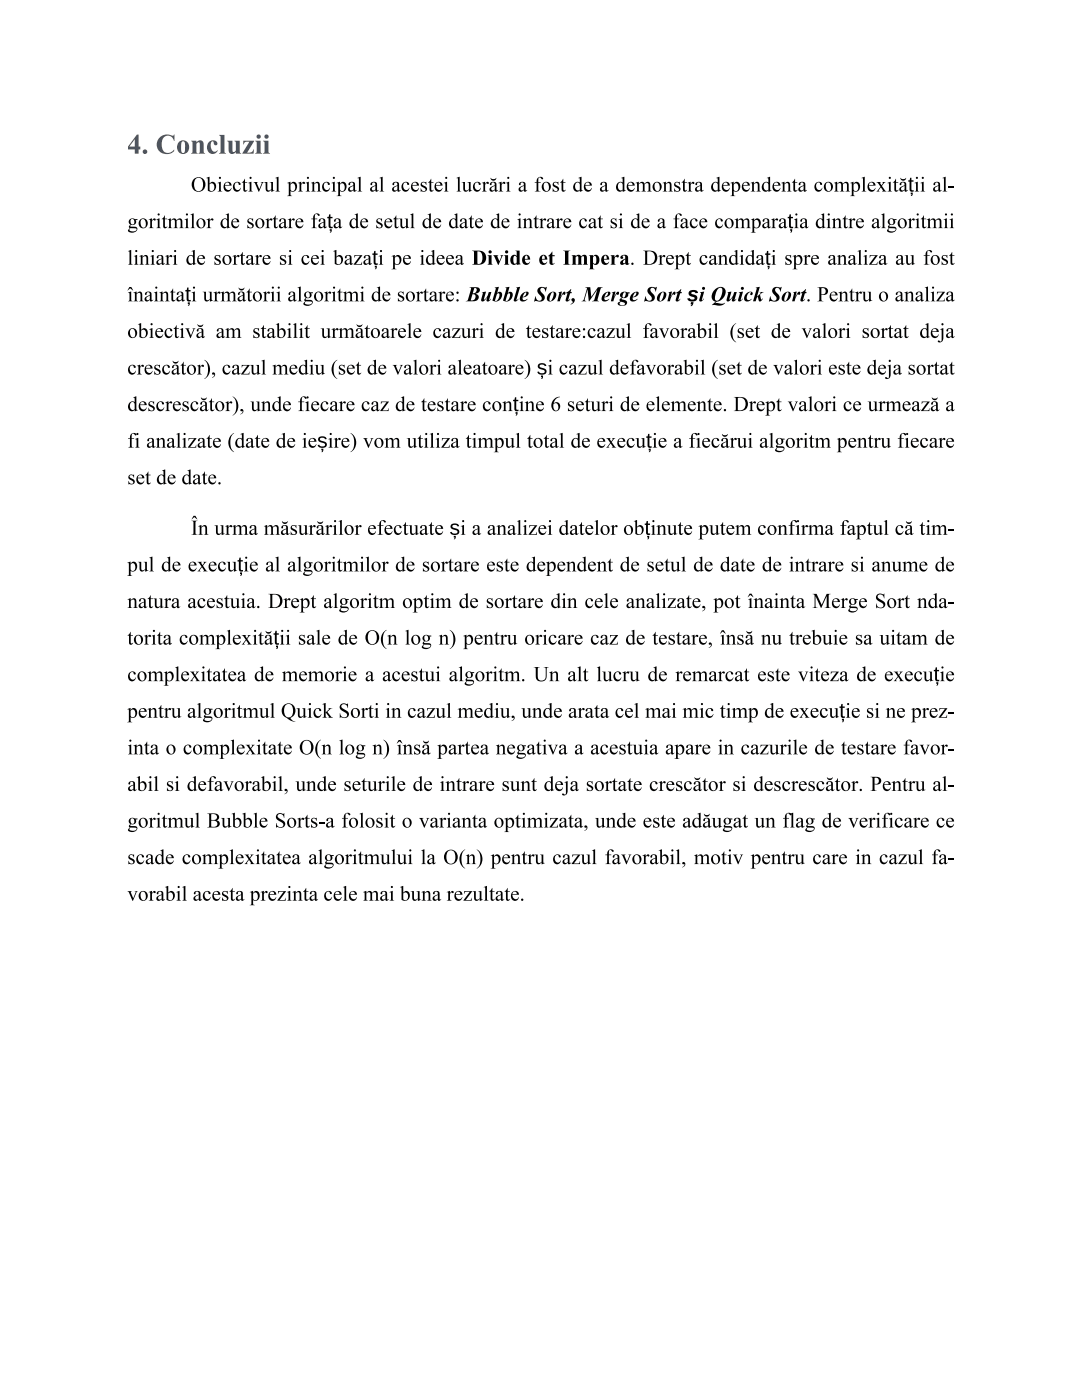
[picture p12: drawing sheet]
<svg xmlns="http://www.w3.org/2000/svg" width="216mm" height="279mm" viewBox="0 0 216 279" stroke-linecap="round" stroke-linejoin="round" font-family="sans-serif">
<g fill="#44546a">
<path d="M31.9 27.4a2.48 2.48 0 0 1 2.7-.3l.2-.3v1.3h-.1a1.22 1.22 0 0 0-1.3-1 1.22 1.22 0 0 0-1.1 1.3 1.76 1.76 0 0 0 .9 2.1l.9-.1 .7-.6a.95 .95 0 0 1-.9 .9 1.95 1.95 0 0 1-2.4-.8 1.95 1.95 0 0 1 .4-2.5z"/>
<path d="M38.1 28.1h1.1v.3a.8 .8 0 0 1 1-.3 .8 .8 0 0 1 .4 1l.1 1.3 .2 .3h-1.3l.3-.6-.1-1.5-.2-.2-.4 .3v1.6l.2 .4h-1.3l.3-.2v-.4v-1.7z"/>
<path d="M41.8 28.3a.85 .85 0 0 1 1-.3 .85 .85 0 0 1 .5 .9l-.3 .1-.2-.1-.3-.7a.82 .82 0 0 0-.4 1.3 .72 .72 0 0 0 .4 .7 .72 .72 0 0 0 .9-.2 1 1 0 0 1-.8 .7 1 1 0 0 1-1-.4 1.59 1.59 0 0 1 .2-2z"/>
<path d="M43.7 26.9h1.1v3.4l.3 .4h-1.4l.3-.2v-.4v-2.9z"/>
<path d="M45.3 28.1h1.1v2l.2 .3 .5-.4v-1.6l-.3-.3h1l.1 2.3 .2 .3h-1v-.4a.8 .8 0 0 1-1.1 .4 .8 .8 0 0 1-.4-1v-1.3z"/>
<path d="M48.5 28.1h2.2l-1.4 2.4a1.13 1.13 0 0 0 1.4-.7l-.1 .9h-2.2l1.4-2.4a.92 .92 0 0 0-1.3 .5z"/>
<path d="M27.3 26.9h.4v2.4h.3v.5h-.3v.9h-.8v-.9h-1.4v-.5zM26.9 27.8l-1.1 1.5h1.1z"/>
<path d="M35.8 28.2a1.3 1.3 0 0 1 2 1.2 1.3 1.3 0 0 1-2 1.1 1.55 1.55 0 0 1 0-2.3zM36.3 28.3l-.2 .7a1.5 1.5 0 0 0 .4 1.5h.1a2.44 2.44 0 0 0 0-2.3z"/>
<path d="M51.2 27.3a.43 .43 0 0 1 .8 0 .43 .43 0 0 1-.8 0zM50.9 28.1h1.1v2.2l.3 .4h-1.4l.3-.2v-.4v-1.7z"/>
<path d="M52.8 27.3a.43 .43 0 0 1 .8 0 .43 .43 0 0 1-.8 0zM52.5 28.1h1.1v2.2l.3 .4h-1.4l.2-.2 .1-.4v-1.7z"/>
<circle cx="28.9" cy="30.3" r=".46"/>
</g>
<g fill="#000">
<path d="M46.7 36.6a.65 .65 0 0 1 .8-.4 .65 .65 0 0 1 .5 .7 .33 .33 0 0 1-.4-.1 .33 .33 0 0 1-.1-.3 .68 .68 0 0 0-.7 .4 .68 .68 0 0 0 .2 .8l.2 .2h.4l.4-.4a.78 .78 0 0 1-.9 .8 .78 .78 0 0 1-.6-1zM48.8 35.7l.1 .6h.4v.1h-.4v1.5l.2 .1 .2-.1a.39 .39 0 0 1-.4 .4 .39 .39 0 0 1-.4-.5v-1.4h-.3zM50.6 36.3h.9l-.2 .3 .4 1.1 .5-1.1-.2-.3h.6l-.2 .2-.7 1.8-.8-1.7zM52.7 36.3h.6v1.3a.4 .4 0 0 0 .4 .4 .4 .4 0 0 0 .4-.3v-1.2l-.3-.2h.7v1.6l.3 .1-.7 .3v-.4a.59 .59 0 0 1-.7 .4 .59 .59 0 0 1-.4-.8v-.9zM54.9 35.5l.7-.2v2.7l.3 .2h-.9l.2-.2v-1.9v-.5zM59.5 36.5l.6-.2v.4l.5-.4a.24 .24 0 0 1 .3 .2 .24 .24 0 0 1-.2 .3 .24 .24 0 0 1-.3-.2l-.3 .3v.9l.1 .3 .2 .1h-.9l.3-.2v-.9l-.1-.5zM62 36.5l.7-.2v.4a.58 .58 0 0 1 .7-.4 .58 .58 0 0 1 .4 .7v1.1l.3 .1h-.9l.2-.1 .1-.3v-1l-.3-.3-.5 .3v1.2l.3 .2h-.9l.2-.2v-1.2v-.2zM64.5 36.6a.65 .65 0 0 1 .8-.4 .65 .65 0 0 1 .5 .7 .33 .33 0 0 1-.4-.1 .33 .33 0 0 1-.1-.3 .68 .68 0 0 0-.7 .4 .68 .68 0 0 0 .2 .8l.2 .2h.4l.4-.4a.78 .78 0 0 1-.9 .8 .78 .78 0 0 1-.6-1zM71.3 35.5l.7-.2v2.7l.3 .2h-1l.3-.2v-1.9v-.5zM75.7 35.5l.7-.2v2.7l.3 .2h-1l.3-.2v-1.9v-.5zM80.4 36.6a.65 .65 0 0 1 .7-.4 .65 .65 0 0 1 .5 .7 .33 .33 0 0 1-.4-.1 .33 .33 0 0 1-.1-.3 .68 .68 0 0 0-.7 .4 .68 .68 0 0 0 .2 .8l.3 .2h.4l.3-.4a.78 .78 0 0 1-.8 .8 .78 .78 0 0 1-.7-1zM84.1 36.4l1-.1v.6a.49 .49 0 0 0-.4-.5 .49 .49 0 0 0-.5 .2l.3 .4a.65 .65 0 0 1 .6 .4 .65 .65 0 0 1-.1 .7l-.3 .2-.8-.1v-.6a.61 .61 0 0 0 1 .4 .88 .88 0 0 0-.8-.8l-.2-.4z"/>
<path d="M86 35.7l.1 .6h.4v.1h-.4v1.5l.1 .1 .3-.1a.39 .39 0 0 1-.5 .4 .39 .39 0 0 1-.3-.5v-1.4h-.3zM91.1 35.5l.6-.2v2.7l.3 .2h-.9l.3-.2v-1.9l-.1-.5zM92.1 36.3h.7v1.3a.4 .4 0 0 0 .3 .4 .4 .4 0 0 0 .5-.3l-.1-1.2-.2-.2h.6v1.6l.3 .1-.6 .3v-.4a.59 .59 0 0 1-.8 .4 .59 .59 0 0 1-.4-.8v-.9zM94.6 36.6a.65 .65 0 0 1 .8-.4 .65 .65 0 0 1 .5 .7 .33 .33 0 0 1-.4-.1 .33 .33 0 0 1-.1-.3 .68 .68 0 0 0-.7 .4 .68 .68 0 0 0 .2 .8l.2 .2h.4l.4-.4a.78 .78 0 0 1-.9 .8 .78 .78 0 0 1-.6-1zM96.1 36.5l.7-.2v.4l.5-.4a.24 .24 0 0 1 .2 .2 .24 .24 0 0 1-.2 .3 .24 .24 0 0 1-.2-.2l-.3 .3v.9l.1 .3 .2 .1h-.9l.2-.2 .1-.9-.1-.5zM99.4 36.5l.7-.2v.4l.5-.4a.24 .24 0 0 1 .2 .2 .24 .24 0 0 1-.2 .3 .24 .24 0 0 1-.2-.2l-.3 .3v.9l.1 .3 .2 .1h-1l.3-.2v-.9v-.5zM107.3 35.5a.55 .55 0 0 1 .6-.3 .55 .55 0 0 1 .4 .5l-.2 .1a.36 .36 0 0 0-.4-.4 .36 .36 0 0 0-.3 .5v.4h.5v.1h-.5v1.5l.4 .3h-1.1l.3-.2 .1-1.6h-.4v-.1h.4zM110.4 36.4l1-.1v.6a.49 .49 0 0 0-.3-.5 .49 .49 0 0 0-.6 .2l.3 .4a.65 .65 0 0 1 .7 .4 .65 .65 0 0 1-.1 .7l-.3 .2-.8-.1v-.6a.61 .61 0 0 0 .9 .4 .88 .88 0 0 0-.8-.8l-.1-.4zM112.3 35.7l.1 .6h.4v.1h-.4v1.5l.2 .1 .2-.1a.39 .39 0 0 1-.4 .4 .39 .39 0 0 1-.3-.5v-1.4h-.3zM126.8 36.5l.7-.2v.4a.6 .6 0 0 1 .5-.4 .6 .6 0 0 1 .6 .4 .6 .6 0 0 1 .7-.4 .6 .6 0 0 1 .5 .7v1.1l.2 .1h-.9l.3-.2v-1a.4 .4 0 0 0-.3-.5 .4 .4 0 0 0-.5 .4v1.2l.3 .1h-.9l.3-.2v-1a.42 .42 0 0 0-.3-.5 .42 .42 0 0 0-.5 .3v1.2l.3 .2h-1l.3-.2v-1.2v-.2zM132.2 36.5l.7-.2v.4a.58 .58 0 0 1 .7-.4 .58 .58 0 0 1 .4 .7v1.1l.3 .1h-1l.3-.1v-.3v-1l-.2-.3-.5 .3v1.2l.3 .2h-1l.3-.2v-1.2v-.2zM134.7 36.4l1-.1v.6a.49 .49 0 0 0-.4-.5 .49 .49 0 0 0-.6 .2l.4 .4a.65 .65 0 0 1 .6 .4 .65 .65 0 0 1-.1 .7l-.3 .2-.8-.1v-.6a.61 .61 0 0 0 1 .4 .88 .88 0 0 0-.8-.8l-.2-.4z"/>
<path d="M136.6 35.7v.6h.5v.1h-.5v1.5l.2 .1 .2-.1a.39 .39 0 0 1-.4 .4 .39 .39 0 0 1-.3-.5v-1.4h-.3zM137.1 36.5l.7-.2v.4l.5-.4a.24 .24 0 0 1 .3 .2 .24 .24 0 0 1-.2 .3 .24 .24 0 0 1-.3-.2l-.3 .3v.9l.1 .3 .2 .1h-.9l.3-.2v-.9l-.1-.5zM149.8 36.5l.6-.2v.4a.58 .58 0 0 1 .7-.4 .58 .58 0 0 1 .4 .7l.1 1.1 .2 .1h-.9l.3-.1v-.3v-1l-.3-.3-.5 .3v1.2l.3 .2h-.9l.3-.2v-1.2l-.1-.2zM155.9 36.5l.6-.2v.4a.58 .58 0 0 1 .8-.4 .58 .58 0 0 1 .4 .7v1.1l.2 .1h-.9l.3-.1v-.3v-1l-.3-.3-.5 .3 .1 1.2 .2 .2h-.9l.3-.2v-1.2l-.1-.2zM158.6 35.7l.1 .6h.4v.1h-.4v1.5l.1 .1 .3-.1a.39 .39 0 0 1-.5 .4 .39 .39 0 0 1-.3-.5v-1.4h-.3zM162.8 36.6a.65 .65 0 0 1 .7-.4 .65 .65 0 0 1 .5 .7 .33 .33 0 0 1-.4-.1 .33 .33 0 0 1-.1-.3 .68 .68 0 0 0-.7 .4 .68 .68 0 0 0 .2 .8l.3 .2h.3l.4-.4a.78 .78 0 0 1-.8 .8 .78 .78 0 0 1-.7-1zM166.4 36.5l.7-.2v.4a.6 .6 0 0 1 .5-.4 .6 .6 0 0 1 .6 .4 .6 .6 0 0 1 .7-.4 .6 .6 0 0 1 .4 .7l.1 1.1 .2 .1h-.9l.3-.2v-1a.4 .4 0 0 0-.4-.5 .4 .4 0 0 0-.4 .4v1.2l.3 .1h-.9l.2-.2 .1-1a.42 .42 0 0 0-.4-.5 .42 .42 0 0 0-.4 .3v1.2l.3 .2h-1l.3-.2v-1.2l-.1-.2zM171.9 35.5l.6-.2 .1 2.7 .3 .2h-1l.3-.2v-1.9v-.5zM174.9 36.3h.9l-.2 .2 .3 .5 .3-.5-.2-.2h.7l-.7 .8 .9 1.1h-.9l.2-.2-.4-.6-.5 .6 .2 .2h-.6l.8-.9zM178.7 35.7l.1 .6h.4v.1h-.4v1.5l.2 .1 .2-.1a.39 .39 0 0 1-.4 .4 .39 .39 0 0 1-.3-.5v-1.4h-.3zM188 35.5l.7-.2v2.7l.3 .2h-.9l.2-.2 .1-1.9-.1-.5zM189.3 37.1h1v.3h-1z"/>
<path d="M25.5 50.1l.7-.2v2.7l.3 .2h-.9l.2-.2v-1.9v-.5zM26.6 58.4l.7-.2v.4a.58 .58 0 0 1 .7-.4 .58 .58 0 0 1 .4 .7v1.1l.3 .1h-1l.3-.1v-.3v-1l-.2-.3-.5 .3v1.3l.3 .1h-1l.3-.2v-1.2v-.2zM27.8 51.1l.6-.2v.4a.58 .58 0 0 1 .8-.4 .58 .58 0 0 1 .4 .7v1.1l.3 .1h-1l.3-.1v-.3v-1l-.3-.3-.5 .3 .1 1.2 .2 .2h-.9l.3-.2v-1.2l-.1-.2zM29.7 43.8l.6-.2v.4l.5-.4a.24 .24 0 0 1 .3 .2 .24 .24 0 0 1-.2 .3 .24 .24 0 0 1-.3-.2l-.3 .3v.9l.1 .3 .3 .1h-1l.3-.2v-.9l-.1-.5zM31.8 58.4l.6-.2v.4a.58 .58 0 0 1 .8-.4 .58 .58 0 0 1 .4 .7v1.1l.2 .1h-.9l.3-.1v-.3v-1l-.3-.3-.5 .3 .1 1.3 .2 .1h-.9l.3-.2v-1.2l-.1-.2zM32.8 43l.1 .6h.4v.2h-.4v1.4l.2 .1 .2-.1a.39 .39 0 0 1-.4 .4 .39 .39 0 0 1-.3-.5v-1.3l-.3-.1zM33 51.1l.6-.2v.4l.5-.4a.24 .24 0 0 1 .3 .2 .24 .24 0 0 1-.2 .3 .24 .24 0 0 1-.3-.2l-.3 .3v.9l.1 .3 .2 .1h-.9l.3-.2v-.9l-.1-.5zM33.4 43.8l.7-.2v.4a.6 .6 0 0 1 .6-.4 .6 .6 0 0 1 .5 .4 .6 .6 0 0 1 .7-.4 .6 .6 0 0 1 .5 .7v1.1l.3 .1h-1l.3-.2v-1a.4 .4 0 0 0-.3-.4 .4 .4 0 0 0-.5 .3l.1 1.2 .2 .1h-.9l.3-.2v-1a.42 .42 0 0 0-.3-.5 .42 .42 0 0 0-.5 .3v1.2l.3 .2h-.9l.2-.2v-1.2v-.2zM34.5 57.6v.6h.5v.2h-.5l.1 1.4 .1 .1 .3-.1a.39 .39 0 0 1-.5 .4 .39 .39 0 0 1-.3-.5v-1.3l-.3-.1zM38 42.8l.6-.2 .1 2.7 .3 .2h-1l.3-.2v-1.9v-.5zM41.2 43.8l.6-.2v.4l.5-.4a.24 .24 0 0 1 .3 .2 .24 .24 0 0 1-.2 .3 .24 .24 0 0 1-.3-.2l-.3 .3v.9l.1 .3 .3 .1h-1l.3-.2v-.9v-.5zM40.4 58.2h.7v1.3a.4 .4 0 0 0 .3 .4 .4 .4 0 0 0 .5-.2v-1.3l-.3-.2h.6v1.6l.3 .1-.6 .3v-.4a.59 .59 0 0 1-.7 .4 .59 .59 0 0 1-.4-.8l-.1-.9z"/>
<path d="M42.6 58.4l.6-.2v.4l.5-.4a.24 .24 0 0 1 .3 .2 .24 .24 0 0 1-.2 .3 .24 .24 0 0 1-.3-.2l-.3 .3v.9l.1 .3 .3 .1h-1l.3-.2v-.9v-.5zM43 51l.9-.1v.6a.49 .49 0 0 0-.3-.4 .49 .49 0 0 0-.6 .2l.4 .3a.65 .65 0 0 1 .6 .4 .65 .65 0 0 1-.1 .7l-.3 .2h-.8v-.7a.61 .61 0 0 0 1 .4 .88 .88 0 0 0-.8-.8l-.2-.4zM44 58.4l.7-.2v.4a.6 .6 0 0 1 .5-.4 .6 .6 0 0 1 .6 .4 .6 .6 0 0 1 .7-.4 .6 .6 0 0 1 .4 .7l.1 1.1 .2 .1h-.9l.3-.2v-1a.4 .4 0 0 0-.4-.4 .4 .4 0 0 0-.4 .3v1.2l.3 .1h-.9l.3-.2v-1a.42 .42 0 0 0-.4-.5 .42 .42 0 0 0-.4 .3v1.2l.3 .2h-1l.3-.2v-1.2l-.1-.2zM46.4 51.1l.6-.2v.4l.5-.4a.24 .24 0 0 1 .3 .2 .24 .24 0 0 1-.2 .3 .24 .24 0 0 1-.3-.2l-.3 .3v.9l.1 .3 .3 .1h-1l.3-.2v-.9v-.5zM48.4 50.3v.6h.5v.2h-.5l.1 1.4 .1 .1 .3-.1a.39 .39 0 0 1-.5 .4 .39 .39 0 0 1-.3-.5v-1.3l-.3-.1zM49.7 57.6l.1 .6h.5v.2h-.5v1.4l.2 .1 .2-.1a.39 .39 0 0 1-.4 .4 .39 .39 0 0 1-.3-.5v-1.3l-.3-.1zM49.5 43.7l1-.1v.6a.49 .49 0 0 0-.4-.5 .49 .49 0 0 0-.5 .3l.3 .3a.65 .65 0 0 1 .7 .4 .65 .65 0 0 1-.2 .7l-.2 .2h-.8v-.7a.61 .61 0 0 0 .9 .4 .88 .88 0 0 0-.8-.8l-.1-.4zM50.8 51.1l.7-.2v.4l.5-.4a.24 .24 0 0 1 .2 .2 .24 .24 0 0 1-.1 .3 .24 .24 0 0 1-.3-.2l-.3 .3v.9l.1 .3 .2 .1h-.9l.2-.2 .1-.9-.1-.5zM52.4 58.4l.7-.2v.4l.5-.4a.24 .24 0 0 1 .3 .2 .24 .24 0 0 1-.2 .3 .24 .24 0 0 1-.3-.2l-.3 .3v.9l.1 .3 .2 .1h-.9l.3-.2v-.9l-.1-.5zM52.9 43.8l.7-.2v.4l.5-.4a.24 .24 0 0 1 .2 .2 .24 .24 0 0 1-.2 .3 .24 .24 0 0 1-.2-.2l-.3 .3v.9l.1 .3 .2 .1h-.9l.2-.2 .1-.9-.1-.5zM54.9 43l.1 .6h.4v.2h-.4v1.4l.2 .1 .2-.1a.39 .39 0 0 1-.4 .4 .39 .39 0 0 1-.3-.5v-1.3l-.3-.1zM56 51l1-.1v.6a.49 .49 0 0 0-.4-.4 .49 .49 0 0 0-.5 .2l.3 .3a.65 .65 0 0 1 .7 .4 .65 .65 0 0 1-.2 .7l-.2 .2h-.8v-.7a.61 .61 0 0 0 .9 .4 .88 .88 0 0 0-.8-.8l-.1-.4z"/>
<path d="M57.4 43.8l.7-.2v.4l.4-.4a.24 .24 0 0 1 .3 .2 .24 .24 0 0 1-.2 .3 .24 .24 0 0 1-.3-.2l-.2 .3v.9v.3l.3 .1h-1l.3-.2v-.9v-.5zM59.4 57.4l.6-.2v2.7l.3 .2h-.9l.3-.2v-1.9l-.1-.5zM60.4 51.2a.65 .65 0 0 1 .8-.4 .65 .65 0 0 1 .4 .7 .33 .33 0 0 1-.3-.1 .33 .33 0 0 1-.1-.3 .68 .68 0 0 0-.7 .4 .68 .68 0 0 0 .2 .8l.2 .2h.4l.4-.4a.78 .78 0 0 1-.9 .8 .78 .78 0 0 1-.6-1zM62.7 42.8a.55 .55 0 0 1 .6-.3 .55 .55 0 0 1 .4 .5l-.2 .1a.36 .36 0 0 0-.4-.4 .36 .36 0 0 0-.3 .5v.4h.5v.2h-.5v1.4l.5 .3h-1.2l.4-.2v-1.5h-.4v-.2h.4zM64.7 58.4l.6-.2v.4l.5-.4a.24 .24 0 0 1 .3 .2 .24 .24 0 0 1-.2 .3 .24 .24 0 0 1-.3-.2l-.3 .3v.9l.1 .3 .3 .1h-1l.3-.2v-.9l-.1-.5zM67.8 57.6l.1 .6h.4v.2h-.4v1.4l.2 .1 .2-.1a.39 .39 0 0 1-.4 .4 .39 .39 0 0 1-.3-.5v-1.3l-.3-.1zM68.4 58.4l.7-.2v.4a.6 .6 0 0 1 .6-.4 .6 .6 0 0 1 .5 .4 .6 .6 0 0 1 .7-.4 .6 .6 0 0 1 .5 .7v1.1l.3 .1h-1l.3-.2v-1a.4 .4 0 0 0-.3-.4 .4 .4 0 0 0-.5 .3l.1 1.2 .2 .1h-.9l.3-.2v-1a.42 .42 0 0 0-.3-.5 .42 .42 0 0 0-.5 .3v1.2l.3 .2h-.9l.2-.2v-1.2v-.2zM70.7 50.9h1.6l-1.3 1.8h1l.3-.4-.1 .5h-1.6l1.2-1.7h-.9l-.2 .3zM75.2 43.7l1-.1v.6a.49 .49 0 0 0-.3-.5 .49 .49 0 0 0-.6 .3l.4 .3a.65 .65 0 0 1 .6 .4 .65 .65 0 0 1-.1 .7l-.3 .2h-.8v-.7a.61 .61 0 0 0 .9 .4 .88 .88 0 0 0-.7-.8l-.2-.4zM79 43l.1 .6h.4v.2h-.4v1.4l.2 .1 .2-.1a.39 .39 0 0 1-.4 .4 .39 .39 0 0 1-.4-.5v-1.3l-.3-.1zM79.5 58.3l1-.1v.6a.49 .49 0 0 0-.3-.4 .49 .49 0 0 0-.6 .2l.4 .3a.65 .65 0 0 1 .6 .4 .65 .65 0 0 1-.1 .7l-.3 .2h-.8v-.7a.61 .61 0 0 0 1 .4 .88 .88 0 0 0-.8-.8l-.2-.4zM79.6 43.6h.6v1.3a.4 .4 0 0 0 .4 .4 .4 .4 0 0 0 .4-.3v-1.2l-.3-.2h.7v1.6l.3 .1-.7 .3v-.4a.59 .59 0 0 1-.7 .4 .59 .59 0 0 1-.4-.8v-.9z"/>
<path d="M81.8 42.8l.7-.2v2.7l.3 .2h-.9l.2-.2v-1.9v-.5zM83 58.4l.6-.2v.4l.5-.4a.24 .24 0 0 1 .3 .2 .24 .24 0 0 1-.2 .3 .24 .24 0 0 1-.3-.2l-.3 .3v.9l.1 .3 .3 .1h-1l.3-.2v-.9v-.5zM85 57.6v.6h.5v.2h-.5l.1 1.4 .1 .1 .3-.1a.39 .39 0 0 1-.5 .4 .39 .39 0 0 1-.3-.5v-1.3l-.3-.1zM87.4 58.4l.7-.2v.4l.5-.4a.24 .24 0 0 1 .2 .2 .24 .24 0 0 1-.2 .3 .24 .24 0 0 1-.2-.2l-.3 .3v.9l.1 .3 .2 .1h-.9l.2-.2 .1-.9-.1-.5zM94.1 43v.6h.5v.2h-.5v1.4l.2 .1 .2-.1a.39 .39 0 0 1-.4 .4 .39 .39 0 0 1-.3-.5v-1.3l-.3-.1zM96.2 58.3l.8-.1-.4 1.6 .6-.6 .3-.9h.6l-.5 1.5 .4-.1a.63 .63 0 0 1-.9 .4l.1-.8a1.04 1.04 0 0 1-1.1 .8l-.1-.3 .3-1.3zM98.4 50.9h1l-.1 .2 .4 1 .3-1-.2-.2h.6l-.9 2zM103 57.4l.8-.1-.7 2.6 .3-.3a.45 .45 0 0 1-.3 .5 .45 .45 0 0 1-.6-.3l.7-2.2zM104.3 43.8l.6-.2v.4a.58 .58 0 0 1 .8-.4 .58 .58 0 0 1 .4 .7v1.1l.2 .1h-.9l.3-.1v-.3v-1l-.3-.3-.5 .3 .1 1.2 .2 .2h-.9l.3-.2v-1.2l-.1-.2zM107 43v.6h.5v.2h-.5l.1 1.4 .1 .1 .3-.1a.39 .39 0 0 1-.5 .4 .39 .39 0 0 1-.3-.5v-1.3l-.3-.1zM107.6 43.8l.6-.2v.4l.5-.4a.24 .24 0 0 1 .3 .2 .24 .24 0 0 1-.2 .3 .24 .24 0 0 1-.3-.2l-.3 .3v.9l.1 .3 .3 .1h-1l.3-.2v-.9v-.5zM107.5 57.5a1.64 1.64 0 0 1 1.4-.1l.2-.1-.2 .9a.79 .79 0 0 0-.8-.7 .66 .66 0 0 0 .2 1.1 .92 .92 0 0 1 .2 1.3 .92 .92 0 0 1-1.2 .2l-.7 .1 .2-1.1a.97 .97 0 0 0 1 .9 .65 .65 0 0 0-.1-1.1 .89 .89 0 0 1-.2-1.4z"/>
<path d="M110.2 50.2v.7h.5v.2h-.5v1.4l.2 .1 .2-.1a.51 .51 0 0 1-.6 .4 .51 .51 0 0 1-.4-.7v-1.1h-.2zM110.9 43.8l.6-.2v.4l.5-.4a.24 .24 0 0 1 .3 .2 .24 .24 0 0 1-.2 .3 .24 .24 0 0 1-.3-.2l-.3 .3v.9l.1 .3 .2 .1h-.9l.3-.2v-.9l-.1-.5zM111.4 58.4l.7-.2-.3 1.2 .5-.9 .3-.3a.33 .33 0 0 1 .2 .4 .33 .33 0 0 1-.3 .2l-.1-.1-.3 .3-.4 1.1h-.5l.4-1.6zM112.3 50h1.5l-.3 .2-.1 .3v2l.4 .3h-1.5l.4-.1v-.4v-2zM113 58.4l1-.7-.2 .6h.3l-.1 .2h-.2l-.4 1.4 .3-.3a.48 .48 0 0 1-.3 .5 .48 .48 0 0 1-.5-.2l.3-1.4h-.2zM114.1 50.9h.8v.3a.62 .62 0 0 1 .5-.4 .62 .62 0 0 1 .6 .4 .62 .62 0 0 1 .7-.3 .62 .62 0 0 1 .4 .7v1l.2 .2h-1l.2-.2v-1.2a.24 .24 0 0 0-.1-.3 .24 .24 0 0 0-.3 .2l-.1 1.3 .2 .2h-1l.2-.4v-1.1l-.2-.2-.3 .3v1.2l.2 .2h-1l.2-.4v-1.2zM115.8 43.9a.65 .65 0 0 1 .8-.4 .65 .65 0 0 1 .4 .7 .33 .33 0 0 1-.3-.1 .33 .33 0 0 1-.1-.3 .68 .68 0 0 0-.7 .4 .68 .68 0 0 0 .2 .8l.2 .2h.4l.4-.4a.78 .78 0 0 1-.9 .8 .78 .78 0 0 1-.6-1zM116.8 57.3h1l.2 1.9 1.3-1.9h1l-.4 .3-.6 2-.1 .4 .3 .1h-1.4a.46 .46 0 0 0 .5-.5l.6-1.8-1.7 2.3-.3-2.4-.5 2v.3l.3 .1h-1l.5-.3 .6-2.3zM119.8 43l.1 .6h.4v.2h-.4v1.4l.1 .1 .3-.1a.39 .39 0 0 1-.5 .4 .39 .39 0 0 1-.3-.5v-1.3l-.3-.1zM121.8 50.9h.8v.5a.47 .47 0 0 1 .3-.5 .47 .47 0 0 1 .6 .2 .35 .35 0 0 1-.3 .3 .35 .35 0 0 1-.3-.2l-.3 .4v.8v.2l.3 .2h-1.1l.2-.4v-1.2zM122.1 58.4l.7-.2-.3 1.2 .5-.9 .3-.3a.33 .33 0 0 1 .2 .4 .33 .33 0 0 1-.3 .2l-.2-.1-.2 .3-.4 1.1h-.5l.4-1.6zM122 43.7l1-.1v.6a.49 .49 0 0 0-.4-.5 .49 .49 0 0 0-.5 .3l.3 .3a.65 .65 0 0 1 .6 .4 .65 .65 0 0 1-.1 .7l-.2 .2h-.8v-.7a.61 .61 0 0 0 .9 .4 .88 .88 0 0 0-.8-.8l-.2-.4z"/>
<path d="M129.4 57.5a1.64 1.64 0 0 1 1.4-.1l.3-.1-.2 .9a.79 .79 0 0 0-.9-.7 .66 .66 0 0 0 .2 1.1 .92 .92 0 0 1 .3 1.3 .92 .92 0 0 1-1.3 .2l-.7 .1 .3-1.1a.97 .97 0 0 0 1 .9 .65 .65 0 0 0-.2-1.1 .89 .89 0 0 1-.2-1.4zM131.3 51.1l.7-.2v.4l.5-.4a.24 .24 0 0 1 .2 .2 .24 .24 0 0 1-.1 .3 .24 .24 0 0 1-.3-.2l-.3 .3v.9l.1 .3 .2 .1h-.9l.3-.2v-.9l-.1-.5zM133.3 58.4l.8-.2-.3 1.2 .5-.9 .3-.3a.33 .33 0 0 1 .2 .4 .33 .33 0 0 1-.3 .2l-.2-.1-.2 .3-.4 1.1h-.5l.3-1.6zM134.9 42.8a.55 .55 0 0 1 .6-.3 .55 .55 0 0 1 .5 .5l-.2 .1a.36 .36 0 0 0-.5-.4 .36 .36 0 0 0-.2 .5v.4h.5v.2h-.5v1.4l.4 .3h-1.1l.3-.2v-1.5h-.3v-.2h.3zM135 58.4l1-.7-.2 .6h.3l-.1 .2h-.3l-.4 1.4 .4-.3a.48 .48 0 0 1-.3 .5 .48 .48 0 0 1-.6-.2l.4-1.4h-.3zM137.3 50.3l.1 .6h.4v.2h-.4v1.4l.2 .1 .2-.1a.39 .39 0 0 1-.4 .4 .39 .39 0 0 1-.3-.5v-1.3l-.3-.1zM137.9 43.9a.65 .65 0 0 1 .7-.4 .65 .65 0 0 1 .5 .7 .33 .33 0 0 1-.3-.1 .33 .33 0 0 1-.1-.3 .68 .68 0 0 0-.8 .4 .68 .68 0 0 0 .2 .8l.3 .2h.4l.4-.4a.78 .78 0 0 1-.9 .8 .78 .78 0 0 1-.7-1zM139.9 51.2a.65 .65 0 0 1 .7-.4 .65 .65 0 0 1 .5 .7 .33 .33 0 0 1-.4-.1 .33 .33 0 0 1-.1-.3 .68 .68 0 0 0-.7 .4 .68 .68 0 0 0 .2 .8l.3 .2h.3l.4-.4a.78 .78 0 0 1-.9 .8 .78 .78 0 0 1-.6-1zM143.2 51.1l.7-.2v.4a.58 .58 0 0 1 .7-.4 .58 .58 0 0 1 .4 .7v1.1l.3 .1h-.9l.2-.1 .1-.3-.1-1-.2-.3-.5 .3v1.2l.3 .2h-.9l.2-.2v-1.2v-.2zM143 43.9a.65 .65 0 0 1 .7-.4 .65 .65 0 0 1 .5 .7 .33 .33 0 0 1-.4-.1 .33 .33 0 0 1-.1-.3 .68 .68 0 0 0-.7 .4 .68 .68 0 0 0 .2 .8l.3 .2h.3l.4-.4a.78 .78 0 0 1-.9 .8 .78 .78 0 0 1-.6-1zM145.1 58.3l.8-.1-.3 1.6 .5-.6 .4-.9h.5l-.4 1.5 .3-.1a.63 .63 0 0 1-.8 .4l.1-.8a1.04 1.04 0 0 1-1.2 .8v-.3l.3-1.3zM146.6 43.8l.6-.2v.4a.6 .6 0 0 1 .6-.4 .6 .6 0 0 1 .6 .4 .6 .6 0 0 1 .7-.4 .6 .6 0 0 1 .4 .7l.1 1.1 .2 .1h-.9l.3-.2v-1a.4 .4 0 0 0-.4-.4 .4 .4 0 0 0-.4 .3v1.2l.3 .1h-1l.3-.2v-1a.42 .42 0 0 0-.3-.5 .42 .42 0 0 0-.5 .3v1.2l.3 .2h-.9l.3-.2v-1.2l-.1-.2z"/>
<path d="M148.9 58.5a.72 .72 0 0 1 1.3 .1 .26 .26 0 0 1-.2 .3 .26 .26 0 0 1-.3-.2l.2-.3a.91 .91 0 0 0-.8 .5 .91 .91 0 0 0 .1 1h.3l.4-.3a.77 .77 0 0 1-1.1 .5 .77 .77 0 0 1-.1-1.2zM150.8 57.4l.8-.1-.6 1.9 .8-.7-.2-.2h.8l-.7 .5 .2 1 .2-.3a.45 .45 0 0 1-.2 .5 .45 .45 0 0 1-.5 0l-.2-.8-.2 .2-.2 .7h-.5l.7-2.4zM153.9 43.8l.6-.2v.4l.5-.4a.24 .24 0 0 1 .3 .2 .24 .24 0 0 1-.2 .3 .24 .24 0 0 1-.3-.2l-.3 .3v.9l.1 .3 .2 .1h-.9l.3-.2v-.9l-.1-.5zM154.3 57.5a1.64 1.64 0 0 1 1.4-.1l.3-.1-.3 .9a.79 .79 0 0 0-.8-.7 .66 .66 0 0 0 .2 1.1 .92 .92 0 0 1 .3 1.3 .92 .92 0 0 1-1.3 .2l-.7 .1 .3-1.1a.97 .97 0 0 0 1 .9 .65 .65 0 0 0-.2-1.1 .89 .89 0 0 1-.2-1.4zM156.9 51l1-.1v.6a.49 .49 0 0 0-.4-.4 .49 .49 0 0 0-.6 .2l.4 .3a.65 .65 0 0 1 .6 .4 .65 .65 0 0 1-.1 .7l-.3 .2h-.8v-.7a.61 .61 0 0 0 1 .4 .88 .88 0 0 0-.8-.8l-.2-.4zM158.2 58.4l.8-.2-.3 1.2 .4-.9 .4-.3a.33 .33 0 0 1 .2 .4 .33 .33 0 0 1-.3 .2l-.2-.1-.2 .3-.4 1.1h-.5l.3-1.6zM159.9 58.4l.9-.7-.1 .6h.2v.2h-.3l-.4 1.4 .4-.3a.48 .48 0 0 1-.3 .5 .48 .48 0 0 1-.6-.2l.4-1.4h-.3zM160.3 51.1l.6-.2v.4l.5-.4a.24 .24 0 0 1 .3 .2 .24 .24 0 0 1-.2 .3 .24 .24 0 0 1-.3-.2l-.3 .3v.9l.1 .3 .3 .1h-1l.3-.2v-.9v-.5zM166 43.8l.6-.2v.4a.58 .58 0 0 1 .7-.4 .58 .58 0 0 1 .4 .7l.1 1.1 .2 .1h-.9l.3-.1v-.3v-1l-.3-.3-.5 .3v1.2l.3 .2h-.9l.3-.2v-1.2l-.1-.2zM167 51.1l.7-.2v.4a.58 .58 0 0 1 .7-.4 .58 .58 0 0 1 .4 .7v1.1l.3 .1h-1l.3-.1v-.3v-1l-.3-.3-.4 .3v1.2l.3 .2h-1l.3-.2v-1.2l-.1-.2zM167.3 58.4l.6-.2v.4a.58 .58 0 0 1 .8-.4 .58 .58 0 0 1 .4 .7v1.1l.3 .1h-1l.3-.1v-.3v-1l-.3-.3-.5 .3 .1 1.3 .3 .1h-1l.3-.2v-1.2l-.1-.2zM168.7 43v.6h.5v.2h-.5v1.4l.2 .1 .2-.1a.39 .39 0 0 1-.4 .4 .39 .39 0 0 1-.3-.5v-1.3l-.3-.1z"/>
<path d="M169.3 43.8l.6-.2v.4l.5-.4a.24 .24 0 0 1 .3 .2 .24 .24 0 0 1-.2 .3 .24 .24 0 0 1-.3-.2l-.3 .3v.9l.1 .3 .2 .1h-.9l.3-.2v-.9l-.1-.5zM170 57.6l.1 .6h.4v.2h-.4v1.4l.1 .1 .3-.1a.39 .39 0 0 1-.5 .4 .39 .39 0 0 1-.3-.5v-1.3l-.3-.1zM170.6 58.4l.6-.2v.4l.5-.4a.24 .24 0 0 1 .3 .2 .24 .24 0 0 1-.2 .3 .24 .24 0 0 1-.3-.2l-.3 .3v.9l.1 .3 .3 .1h-1l.3-.2v-.9v-.5zM171.1 50.1l.6-.2 .1 2.7 .3 .2h-1l.3-.2v-1.9v-.5zM172 58.2h.6v1.3a.4 .4 0 0 0 .3 .4 .4 .4 0 0 0 .5-.2v-1.3l-.3-.2h.7v1.6l.3 .1-.7 .3v-.4a.59 .59 0 0 1-.7 .4 .59 .59 0 0 1-.4-.8v-.9zM173.5 50.9h1.6l-1.2 1.8h.9l.3-.4v.5h-1.7l1.3-1.7h-.9l-.3 .3zM175.8 42.8l.7-.2v2.7l.3 .2h-1l.3-.2v-1.9v-.5zM180.4 58.4l.7-.2v.4a.58 .58 0 0 1 .7-.4 .58 .58 0 0 1 .4 .7v1.1l.3 .1h-.9l.2-.1 .1-.3-.1-1-.2-.3-.5 .3v1.3l.3 .1h-1l.3-.2v-1.2v-.2zM181.1 43.8l.7-.2v.4l.5-.4a.24 .24 0 0 1 .2 .2 .24 .24 0 0 1-.2 .3 .24 .24 0 0 1-.2-.2l-.3 .3v.9l.1 .3 .2 .1h-1l.3-.2v-.9v-.5zM180.5 50.9h.7v1.3a.4 .4 0 0 0 .3 .4 .4 .4 0 0 0 .4-.2v-1.3l-.3-.2h.7v1.6l.3 .1-.7 .3v-.4a.59 .59 0 0 1-.7 .4 .59 .59 0 0 1-.4-.8v-.9zM184.3 43l.1 .6h.4v.2h-.4v1.4l.1 .1 .3-.1a.39 .39 0 0 1-.5 .4 .39 .39 0 0 1-.3-.5v-1.3l-.3-.1zM184.9 50.1a.55 .55 0 0 1 .6-.3 .55 .55 0 0 1 .4 .5l-.2 .1a.36 .36 0 0 0-.4-.4 .36 .36 0 0 0-.3 .5v.4h.5v.2h-.5v1.4l.5 .3h-1.2l.4-.2v-1.5h-.4v-.2h.4z"/>
<path d="M184.5 57.4l.7-.2v2.7l.3 .2h-.9l.2-.2v-1.9v-.5zM184.9 43.8l.6-.2v.4a.6 .6 0 0 1 .6-.4 .6 .6 0 0 1 .6 .4 .6 .6 0 0 1 .7-.4 .6 .6 0 0 1 .4 .7l.1 1.1 .2 .1h-.9l.3-.2v-1a.4 .4 0 0 0-.4-.4 .4 .4 0 0 0-.4 .3v1.2l.3 .1h-1l.3-.2 .1-1a.42 .42 0 0 0-.4-.5 .42 .42 0 0 0-.5 .3l.1 1.2 .3 .2h-1l.3-.2v-1.2l-.1-.2zM187 58.2h1.6l-1.3 1.8h1l.2-.4v.5h-1.7l1.3-1.7h-.9l-.2 .3zM188 51l1-.1v.6a.49 .49 0 0 0-.3-.4 .49 .49 0 0 0-.6 .2l.4 .3a.65 .65 0 0 1 .6 .4 .65 .65 0 0 1-.1 .7l-.3 .2h-.8v-.7a.61 .61 0 0 0 .9 .4 .88 .88 0 0 0-.7-.8l-.2-.4zM189.9 50.3l.1 .6h.4v.2h-.4v1.4l.2 .1 .2-.1a.39 .39 0 0 1-.4 .4 .39 .39 0 0 1-.3-.5v-1.3l-.3-.1zM25.8 73.1a.65 .65 0 0 1 .7-.4 .65 .65 0 0 1 .5 .7 .33 .33 0 0 1-.3-.1 .33 .33 0 0 1-.1-.3 .68 .68 0 0 0-.7 .4 .68 .68 0 0 0 .1 .8l.3 .2h.4l.4-.4a.78 .78 0 0 1-.9 .8 .78 .78 0 0 1-.7-1zM27.3 73l.7-.2v.4l.5-.4a.24 .24 0 0 1 .2 .2 .24 .24 0 0 1-.2 .3 .24 .24 0 0 1-.3-.2l-.2 .3v.9v.3l.3 .1h-1l.3-.2v-.9v-.5zM30.9 72.9l1-.1v.6a.49 .49 0 0 0-.3-.4 .49 .49 0 0 0-.6 .2l.3 .3a.65 .65 0 0 1 .7 .4 .65 .65 0 0 1-.1 .7l-.3 .2h-.8v-.7a.61 .61 0 0 0 .9 .4 .88 .88 0 0 0-.7-.8l-.2-.4zM32.6 73.1a.65 .65 0 0 1 .8-.4 .65 .65 0 0 1 .5 .7 .33 .33 0 0 1-.4-.1 .33 .33 0 0 1-.1-.3 .68 .68 0 0 0-.7 .4 .68 .68 0 0 0 .2 .8l.2 .2h.4l.4-.4a.78 .78 0 0 1-.9 .8 .78 .78 0 0 1-.6-1zM33.1 65.8a.65 .65 0 0 1 .7-.4 .65 .65 0 0 1 .5 .7 .33 .33 0 0 1-.3-.1 .33 .33 0 0 1-.1-.3 .68 .68 0 0 0-.8 .4 .68 .68 0 0 0 .2 .8l.3 .2h.4l.4-.4a.78 .78 0 0 1-.9 .8 .78 .78 0 0 1-.7-1zM35.2 64.9v.6h.5v.2h-.5l.1 1.4 .1 .1 .3-.1a.39 .39 0 0 1-.5 .4 .39 .39 0 0 1-.3-.5v-1.3l-.3-.1zM36.6 72.2l.1 .6h.4v.2h-.4v1.4l.1 .1 .3-.1a.39 .39 0 0 1-.5 .4 .39 .39 0 0 1-.3-.5v-1.3l-.3-.1z"/>
<path d="M37 65.5h.8l-.2 .3 .5 1.2 .5-1.2-.2-.3h.6l-.2 .2-.8 1.8-.8-1.7zM39.3 73l.7-.2v.4l.4-.4a.24 .24 0 0 1 .3 .2 .24 .24 0 0 1-.2 .3 .24 .24 0 0 1-.3-.2l-.2 .3v.9v.3l.3 .1h-1l.3-.2v-.9v-.5zM40.8 71.8a2.19 2.19 0 0 1 0 3.8 2.87 2.87 0 0 0 0-3.8zM42.2 79.5l.1 .6h.4v.2h-.4v1.4l.2 .1 .2-.1a.39 .39 0 0 1-.4 .4 .39 .39 0 0 1-.3-.5v-1.3l-.3-.1zM42.4 74.4a.48 .48 0 0 1 .5 .5 .48 .48 0 0 1-.6 .4l.3-.2 .1-.4a.22 .22 0 0 1-.3 0 .22 .22 0 0 1 0-.3zM45 65.7l.6-.2v.4a.6 .6 0 0 1 .6-.4 .6 .6 0 0 1 .5 .4 .6 .6 0 0 1 .8-.4 .6 .6 0 0 1 .4 .7v1.1l.3 .1h-.9l.3-.2v-1a.4 .4 0 0 0-.4-.4 .4 .4 0 0 0-.4 .3v1.2l.3 .1h-1l.3-.2v-1a.42 .42 0 0 0-.3-.5 .42 .42 0 0 0-.5 .3v1.2l.3 .2h-.9l.3-.2v-1.2l-.1-.2zM44.7 73.1a.65 .65 0 0 1 .7-.4 .65 .65 0 0 1 .5 .7 .33 .33 0 0 1-.4-.1 .33 .33 0 0 1-.1-.3 .68 .68 0 0 0-.7 .4 .68 .68 0 0 0 .2 .8l.3 .2h.3l.4-.4a.78 .78 0 0 1-.8 .8 .78 .78 0 0 1-.7-1zM46.4 79.1a2.19 2.19 0 0 1 0 3.8 2.87 2.87 0 0 0 0-3.8zM48.2 72.8h1.6l-1.2 1.8h.9l.3-.4v.5h-1.7l1.3-1.7h-.9l-.3 .3zM49.9 72.8h.7v1.3a.4 .4 0 0 0 .3 .4 .4 .4 0 0 0 .4-.2v-1.3l-.3-.2h.7v1.6l.3 .1-.7 .3v-.4a.59 .59 0 0 1-.7 .4 .59 .59 0 0 1-.4-.8v-.9zM50.7 65.6l1-.1v.6a.49 .49 0 0 0-.4-.4 .49 .49 0 0 0-.5 .2l.3 .3a.65 .65 0 0 1 .6 .4 .65 .65 0 0 1-.1 .7l-.2 .2h-.9v-.7a.61 .61 0 0 0 1 .4 .88 .88 0 0 0-.8-.8l-.2-.4zM52.6 64.9l.1 .6h.4v.2h-.4v1.4l.1 .1 .3-.1a.39 .39 0 0 1-.5 .4 .39 .39 0 0 1-.3-.5v-1.3l-.3-.1z"/>
<path d="M52.1 72l.7-.2v2.7l.3 .2h-.9l.2-.2v-1.9v-.5zM54.3 73l.7-.2v.4a.6 .6 0 0 1 .6-.4 .6 .6 0 0 1 .5 .4 .6 .6 0 0 1 .7-.4 .6 .6 0 0 1 .5 .7v1.1l.3 .1h-1l.3-.2v-1a.4 .4 0 0 0-.3-.4 .4 .4 0 0 0-.5 .3l.1 1.2 .2 .1h-.9l.3-.2v-1a.42 .42 0 0 0-.3-.5 .42 .42 0 0 0-.5 .3v1.2l.3 .2h-.9l.2-.2v-1.2v-.2zM58.5 64.7l.6-.2v2.7l.3 .2h-.9l.3-.2v-1.9l-.1-.5zM61.3 64.9l.1 .6h.4v.2h-.4v1.4l.1 .1 .3-.1a.39 .39 0 0 1-.5 .4 .39 .39 0 0 1-.3-.5v-1.3l-.3-.1zM62.8 72.8h.6v1.3a.4 .4 0 0 0 .3 .4 .4 .4 0 0 0 .5-.2v-1.3l-.3-.2h.7v1.6l.3 .1-.7 .3v-.4a.59 .59 0 0 1-.7 .4 .59 .59 0 0 1-.4-.8v-.9zM64 65.5h.6v1.3a.4 .4 0 0 0 .4 .4 .4 .4 0 0 0 .4-.2v-1.3l-.3-.2h.7v1.6l.3 .1-.7 .3v-.4a.59 .59 0 0 1-.7 .4 .59 .59 0 0 1-.4-.8v-.9zM66.1 65.7l.7-.2v.4l.5-.4a.24 .24 0 0 1 .2 .2 .24 .24 0 0 1-.2 .3 .24 .24 0 0 1-.2-.2l-.3 .3v.9l.1 .3 .2 .1h-1l.3-.2v-.9v-.5zM66.8 72.1l.5-.3a2.87 2.87 0 0 0 0 3.8 2.22 2.22 0 0 1-.5-3.5zM67.5 65.7l.7-.2v.4a.6 .6 0 0 1 .6-.4 .6 .6 0 0 1 .5 .4 .6 .6 0 0 1 .8-.4 .6 .6 0 0 1 .4 .7v1.1l.3 .1h-1l.3-.2 .1-1a.4 .4 0 0 0-.4-.4 .4 .4 0 0 0-.5 .3l.1 1.2 .3 .1h-1l.3-.2v-1a.42 .42 0 0 0-.3-.5 .42 .42 0 0 0-.5 .3v1.2l.3 .2h-.9l.3-.2v-1.2l-.1-.2zM67.8 72.9l1-.1v.6a.49 .49 0 0 0-.4-.4 .49 .49 0 0 0-.6 .2l.4 .3a.65 .65 0 0 1 .6 .4 .65 .65 0 0 1-.1 .7l-.3 .2h-.8v-.7a.61 .61 0 0 0 1 .4 .88 .88 0 0 0-.8-.8l-.2-.4zM71.5 72.2l.1 .6h.4v.2h-.4v1.4l.2 .1 .2-.1a.39 .39 0 0 1-.4 .4 .39 .39 0 0 1-.3-.5v-1.3l-.3-.1zM73.3 64.9l.1 .6h.4v.2h-.4v1.4l.1 .1 .3-.1a.39 .39 0 0 1-.5 .4 .39 .39 0 0 1-.3-.5v-1.3l-.3-.1z"/>
<path d="M78.4 72.8h.8l-.2 .3 .5 1.2 .5-1.2-.2-.3h.6l-.2 .2-.8 1.8-.8-1.7zM77.9 65.7l.6-.2v.4l.5-.4a.24 .24 0 0 1 .3 .2 .24 .24 0 0 1-.2 .3 .24 .24 0 0 1-.3-.2l-.3 .3v.9l.1 .3 .3 .1h-1l.3-.2v-.9v-.5zM81.3 64.7l.6-.2v2.7l.3 .2h-.9l.3-.2v-1.9l-.1-.5zM82.4 72l.7-.2v2.7l.3 .2h-.9l.2-.2 .1-1.9-.1-.5zM84.6 79.5l.1 .6h.4v.2h-.4v1.4l.2 .1 .2-.1a.39 .39 0 0 1-.5 .4 .39 .39 0 0 1-.3-.5v-1.3l-.3-.1zM85.6 73l.7-.2v.4l.5-.4a.24 .24 0 0 1 .2 .2 .24 .24 0 0 1-.2 .3 .24 .24 0 0 1-.2-.2l-.3 .3v.9l.1 .3 .2 .1h-.9l.2-.2 .1-.9-.1-.5zM86.7 65.8a.65 .65 0 0 1 .8-.4 .65 .65 0 0 1 .5 .7 .33 .33 0 0 1-.4-.1 .33 .33 0 0 1-.1-.3 .68 .68 0 0 0-.7 .4 .68 .68 0 0 0 .2 .8l.2 .2h.4l.4-.4a.78 .78 0 0 1-.9 .8 .78 .78 0 0 1-.6-1zM89.3 79.5l.1 .6h.4v.2h-.4v1.4l.2 .1 .2-.1a.39 .39 0 0 1-.5 .4 .39 .39 0 0 1-.3-.5v-1.3l-.3-.1zM90.3 65.5h1.6l-1.3 1.8h1l.3-.4-.1 .5h-1.6l1.2-1.7h-.9l-.2 .3zM91.3 72l.7-.2v2.7l.3 .2h-1l.3-.2v-1.9v-.5zM92 65.5h.6v1.3a.4 .4 0 0 0 .3 .4 .4 .4 0 0 0 .5-.2v-1.3l-.3-.2h.6l.1 1.6 .3 .1-.7 .3v-.4a.59 .59 0 0 1-.7 .4 .59 .59 0 0 1-.4-.8v-.9zM94.1 65.7l.7-.2v.4l.4-.4a.24 .24 0 0 1 .3 .2 .24 .24 0 0 1-.2 .3 .24 .24 0 0 1-.3-.2l-.2 .3v.9v.3l.3 .1h-1l.3-.2v-.9v-.5z"/>
<path d="M96.7 72.2l.1 .6h.4v.2h-.4v1.4l.2 .1 .2-.1a.39 .39 0 0 1-.4 .4 .39 .39 0 0 1-.3-.5v-1.3l-.3-.1zM101.3 73l.7-.2v.4l.5-.4a.24 .24 0 0 1 .2 .2 .24 .24 0 0 1-.2 .3 .24 .24 0 0 1-.3-.2l-.2 .3v.9v.3l.3 .1h-1l.3-.2v-.9v-.5zM104.7 71.8a2.19 2.19 0 0 1 0 3.8 2.87 2.87 0 0 0 0-3.8zM105.5 64.9l.1 .6h.4v.2h-.4v1.4l.2 .1 .2-.1a.39 .39 0 0 1-.5 .4 .39 .39 0 0 1-.3-.5v-1.3l-.3-.1zM108.3 65.6l1-.1v.6a.49 .49 0 0 0-.3-.4 .49 .49 0 0 0-.6 .2l.3 .3a.65 .65 0 0 1 .7 .4 .65 .65 0 0 1-.1 .7l-.3 .2h-.8v-.7a.61 .61 0 0 0 .9 .4 .88 .88 0 0 0-.8-.8l-.1-.4zM110.2 64.9l.1 .6h.4v.2h-.4v1.4l.2 .1 .2-.1a.39 .39 0 0 1-.5 .4 .39 .39 0 0 1-.3-.5v-1.3l-.3-.1zM111.9 73.1a.65 .65 0 0 1 .7-.4 .65 .65 0 0 1 .5 .7 .33 .33 0 0 1-.3-.1 .33 .33 0 0 1-.1-.3 .68 .68 0 0 0-.7 .4 .68 .68 0 0 0 .1 .8l.3 .2h.4l.4-.4a.78 .78 0 0 1-.9 .8 .78 .78 0 0 1-.7-1zM112.7 65.7l.6-.2v.4l.5-.4a.24 .24 0 0 1 .3 .2 .24 .24 0 0 1-.2 .3 .24 .24 0 0 1-.3-.2l-.3 .3v.9l.1 .3 .3 .1h-1l.3-.2v-.9v-.5zM114.1 59.6a.44 .44 0 0 1 .6 .2 .44 .44 0 0 1-.2 .6l-.6 .4 .1-.2a.36 .36 0 0 0 .3-.4 .36 .36 0 0 0-.3-.3zM115.5 72.8h1.6l-1.3 1.8h1l.2-.4v.5h-1.7l1.3-1.7h-.9l-.2 .3zM117.3 79.5v.6h.5v.2h-.5v1.4l.2 .1 .2-.1a.39 .39 0 0 1-.4 .4 .39 .39 0 0 1-.3-.5v-1.3l-.3-.1zM117.5 65.8a.65 .65 0 0 1 .8-.4 .65 .65 0 0 1 .5 .7 .33 .33 0 0 1-.4-.1 .33 .33 0 0 1-.1-.3 .68 .68 0 0 0-.7 .4 .68 .68 0 0 0 .2 .8l.2 .2h.4l.4-.4a.78 .78 0 0 1-.9 .8 .78 .78 0 0 1-.6-1z"/>
<path d="M117.1 72.8h.7v1.3a.4 .4 0 0 0 .3 .4 .4 .4 0 0 0 .5-.2v-1.3l-.3-.2h.6v1.6l.3 .1-.6 .3v-.4a.59 .59 0 0 1-.7 .4 .59 .59 0 0 1-.4-.8v-.9zM119.4 72l.6-.2v2.7l.3 .2h-.9l.3-.2v-1.9v-.5zM121.1 65.5h1.6l-1.3 1.8h1l.3-.4-.1 .5h-1.6l1.2-1.7h-.9l-.2 .3zM122.8 65.5h.6v1.3a.4 .4 0 0 0 .3 .4 .4 .4 0 0 0 .5-.2v-1.3l-.3-.2h.6l.1 1.6 .3 .1-.7 .3v-.4a.59 .59 0 0 1-.7 .4 .59 .59 0 0 1-.4-.8v-.9zM125 64.7l.7-.2v2.7l.3 .2h-1l.3-.2v-1.9v-.5zM126.3 72.1a.55 .55 0 0 1 .6-.3 .55 .55 0 0 1 .4 .4l-.2 .1a.36 .36 0 0 0-.4-.4 .36 .36 0 0 0-.3 .5v.4h.5v.2h-.5v1.5l.4 .2h-1.1l.3-.2 .1-1.5h-.4v-.2h.4zM128.9 72.8h.8l-.2 .3 .5 1.2 .5-1.2-.2-.3h.6l-.2 .2-.7 1.8-.9-1.7zM128.9 64.8a.55 .55 0 0 1 .6-.3 .55 .55 0 0 1 .5 .4l-.3 .1a.36 .36 0 0 0-.4-.4 .36 .36 0 0 0-.3 .5v.4h.5v.2h-.5l.1 1.5 .4 .2h-1.2l.4-.2v-1.5h-.4v-.2h.4zM131.5 65.5h.9l-.2 .3 .4 1.2 .5-1.2-.2-.3h.6l-.2 .2-.7 1.8-.8-1.7zM130.9 79.3l.6-.2v2.7l.3 .2h-.9l.3-.2v-1.9l-.1-.5zM133.1 73l.6-.2v.4l.5-.4a.24 .24 0 0 1 .3 .2 .24 .24 0 0 1-.2 .3 .24 .24 0 0 1-.3-.2l-.3 .3v.9l.1 .3 .3 .1h-1l.3-.2v-.9v-.5zM135.7 65.7l.7-.2v.4l.5-.4a.24 .24 0 0 1 .2 .2 .24 .24 0 0 1-.2 .3 .24 .24 0 0 1-.2-.2l-.3 .3v.9l.1 .3 .2 .1h-1l.3-.2v-.9v-.5z"/>
<path d="M139.8 72l.6-.2v2.7l.3 .2h-.9l.3-.2v-1.9l-.1-.5zM141.7 79.5l.1 .6h.4v.2h-.4v1.4l.1 .1 .3-.1a.39 .39 0 0 1-.5 .4 .39 .39 0 0 1-.3-.5v-1.3l-.3-.1zM142.4 64.7l.7-.2v2.7l.3 .2h-1l.3-.2v-1.9v-.5zM142.8 72.1l.4-.3a2.87 2.87 0 0 0 0 3.8 2.22 2.22 0 0 1-.4-3.5zM143.7 72.9l1-.1v.6a.49 .49 0 0 0-.4-.4 .49 .49 0 0 0-.5 .2l.3 .3a.65 .65 0 0 1 .6 .4 .65 .65 0 0 1-.1 .7l-.2 .2h-.8v-.7a.61 .61 0 0 0 .9 .4 .88 .88 0 0 0-.8-.8l-.2-.4zM146.4 64.8l.5-.3a2.87 2.87 0 0 0 0 3.8 2.22 2.22 0 0 1-.5-3.5zM147.5 72.2v.6h.5v.2h-.5l.1 1.4 .1 .1 .3-.1a.39 .39 0 0 1-.5 .4 .39 .39 0 0 1-.3-.5v-1.3l-.3-.1zM147.3 65.6l1-.1v.6a.49 .49 0 0 0-.3-.4 .49 .49 0 0 0-.6 .2l.4 .3a.65 .65 0 0 1 .6 .4 .65 .65 0 0 1-.1 .7l-.3 .2h-.8v-.7a.61 .61 0 0 0 1 .4 .88 .88 0 0 0-.8-.8l-.2-.4zM151.1 64.9l.1 .6h.4v.2h-.4v1.4l.2 .1 .2-.1a.39 .39 0 0 1-.4 .4 .39 .39 0 0 1-.4-.5v-1.3l-.3-.1zM154.3 72.8h.9l-.2 .3 .4 1.2 .5-1.2-.2-.3h.6l-.2 .2-.7 1.8-.8-1.7zM155.4 79.5l.1 .6h.4v.2h-.4v1.4l.2 .1 .2-.1a.39 .39 0 0 1-.4 .4 .39 .39 0 0 1-.3-.5v-1.3l-.3-.1zM158.4 72l.6-.2v2.7l.3 .2h-.9l.3-.2v-1.9v-.5z"/>
<path d="M160 65.5h.9l-.3 .3 .5 1.2 .5-1.2-.2-.3h.6l-.2 .2-.7 1.8-.9-1.7zM161.3 79.3l.6-.2v2.7l.3 .2h-.9l.3-.2v-1.9v-.5zM161.6 73l.6-.2v.4l.5-.4a.24 .24 0 0 1 .3 .2 .24 .24 0 0 1-.2 .3 .24 .24 0 0 1-.3-.2l-.3 .3v.9l.1 .3 .3 .1h-1l.3-.2v-.9v-.5zM164 64.7l.7-.2v2.7l.3 .2h-.9l.3-.2v-1.9l-.1-.5zM167.2 65.7l.7-.2v.4l.5-.4a.24 .24 0 0 1 .2 .2 .24 .24 0 0 1-.2 .3 .24 .24 0 0 1-.2-.2l-.3 .3v.9l.1 .3 .2 .1h-.9l.2-.2 .1-.9-.1-.5zM167.5 72.9l1-.1v.6a.49 .49 0 0 0-.4-.4 .49 .49 0 0 0-.5 .2l.3 .3a.65 .65 0 0 1 .6 .4 .65 .65 0 0 1-.1 .7l-.3 .2h-.8v-.7a.61 .61 0 0 0 1 .4 .88 .88 0 0 0-.8-.8l-.2-.4zM169.4 72.2v.6h.5v.2h-.5l.1 1.4 .1 .1 .3-.1a.39 .39 0 0 1-.5 .4 .39 .39 0 0 1-.3-.5v-1.3l-.3-.1zM172.3 65.6l1-.1v.6a.49 .49 0 0 0-.4-.4 .49 .49 0 0 0-.5 .2l.3 .3a.65 .65 0 0 1 .6 .4 .65 .65 0 0 1-.1 .7l-.3 .2h-.8v-.7a.61 .61 0 0 0 1 .4 .88 .88 0 0 0-.8-.8l-.2-.4zM175.7 65.7l.7-.2v.4l.5-.4a.24 .24 0 0 1 .2 .2 .24 .24 0 0 1-.2 .3 .24 .24 0 0 1-.3-.2l-.2 .3v.9v.3l.3 .1h-1l.3-.2v-.9v-.5zM177.7 64.9l.1 .6h.4v.2h-.4v1.4l.2 .1 .2-.1a.39 .39 0 0 1-.5 .4 .39 .39 0 0 1-.3-.5v-1.3l-.3-.1zM180.8 64.9v.6h.5v.2h-.5v1.4l.2 .1 .3-.1a.39 .39 0 0 1-.5 .4 .39 .39 0 0 1-.3-.5v-1.3l-.3-.1zM181.5 72.9l1-.1v.6a.49 .49 0 0 0-.4-.4 .49 .49 0 0 0-.6 .2l.4 .3a.65 .65 0 0 1 .6 .4 .65 .65 0 0 1-.1 .7l-.3 .2h-.8v-.7a.61 .61 0 0 0 1 .4 .88 .88 0 0 0-.8-.8l-.2-.4z"/>
<path d="M184.9 73l.6-.2v.4l.5-.4a.24 .24 0 0 1 .3 .2 .24 .24 0 0 1-.2 .3 .24 .24 0 0 1-.3-.2l-.3 .3v.9l.1 .3 .3 .1h-1l.3-.2v-.9v-.5zM186.9 72.2l.1 .6h.4v.2h-.4v1.4l.1 .1 .3-.1a.39 .39 0 0 1-.5 .4 .39 .39 0 0 1-.3-.5v-1.3l-.3-.1zM189.9 72.2l.1 .6h.4v.2h-.4v1.4l.2 .1 .2-.1a.39 .39 0 0 1-.4 .4 .39 .39 0 0 1-.3-.5v-1.3l-.3-.1zM26.1 86.7a.55 .55 0 0 1 .6-.3 .55 .55 0 0 1 .5 .5h-.2a.36 .36 0 0 0-.5-.4 .36 .36 0 0 0-.2 .5v.4h.5v.2h-.5v1.5l.4 .2h-1.1l.3-.2v-1.5h-.3v-.2h.3zM25.8 94.9l1-.2v.6a.49 .49 0 0 0-.4-.4 .49 .49 0 0 0-.5 .2l.3 .3a.65 .65 0 0 1 .6 .4 .65 .65 0 0 1-.1 .7l-.3 .2h-.8v-.7a.61 .61 0 0 0 1 .4 .88 .88 0 0 0-.8-.8l-.2-.4zM29.5 94.1l.1 .6h.5v.2h-.5v1.4l.2 .1 .2-.1a.39 .39 0 0 1-.4 .4 .39 .39 0 0 1-.3-.5v-1.3l-.3-.1zM29.8 80.2l1-.1v.6a.49 .49 0 0 0-.4-.4 .49 .49 0 0 0-.6 .2l.4 .3a.65 .65 0 0 1 .6 .4 .65 .65 0 0 1-.1 .7l-.3 .2h-.8v-.7a.61 .61 0 0 0 1 .4 .88 .88 0 0 0-.8-.8l-.2-.4zM31.1 87.6l.6-.2v.4a.58 .58 0 0 1 .7-.4 .58 .58 0 0 1 .5 .7v1.1l.2 .1h-.9l.3-.1v-.3v-1l-.3-.3-.5 .3 .1 1.3 .2 .1h-.9l.3-.2v-1.2l-.1-.2zM31.5 80.4a.65 .65 0 0 1 .7-.4 .65 .65 0 0 1 .5 .7 .33 .33 0 0 1-.4-.1 .33 .33 0 0 1-.1-.3 .68 .68 0 0 0-.7 .4 .68 .68 0 0 0 .2 .8l.3 .2h.3l.4-.4a.78 .78 0 0 1-.9 .8 .78 .78 0 0 1-.6-1zM32.9 80.3l.7-.2v.4l.5-.4a.24 .24 0 0 1 .3 .2 .24 .24 0 0 1-.2 .3 .24 .24 0 0 1-.3-.2l-.3 .3v.9l.1 .3 .2 .1h-.9l.3-.2v-.9l-.1-.5zM35.2 86.6l.6-.2v2.7l.3 .2h-.9l.3-.2v-1.9l-.1-.5zM36.6 80.2l1-.1v.6a.49 .49 0 0 0-.4-.4 .49 .49 0 0 0-.5 .2l.3 .3a.65 .65 0 0 1 .6 .4 .65 .65 0 0 1-.1 .7l-.3 .2h-.8v-.7a.61 .61 0 0 0 1 .4 .88 .88 0 0 0-.8-.8l-.2-.4z"/>
<path d="M37.6 87.4h1.6l-1.3 1.8h1l.3-.4-.1 .5h-1.6l1.2-1.7h-.8l-.3 .3zM38.3 80.4a.65 .65 0 0 1 .7-.4 .65 .65 0 0 1 .5 .7 .33 .33 0 0 1-.4-.1 .33 .33 0 0 1-.1-.3 .68 .68 0 0 0-.7 .4 .68 .68 0 0 0 .2 .8l.3 .2h.3l.4-.4a.78 .78 0 0 1-.8 .8 .78 .78 0 0 1-.7-1zM40.8 94.1l.1 .6h.4v.2h-.4v1.4l.2 .1 .2-.1a.39 .39 0 0 1-.4 .4 .39 .39 0 0 1-.3-.5v-1.3l-.3-.1zM41.8 86.8v.6h.5v.2h-.5v1.4l.2 .1 .3-.1a.39 .39 0 0 1-.5 .4 .39 .39 0 0 1-.3-.5v-1.3l-.3-.1zM44.9 80.3l.7-.2v.4l.5-.4a.24 .24 0 0 1 .2 .2 .24 .24 0 0 1-.2 .3 .24 .24 0 0 1-.2-.2l-.3 .3v.9l.1 .3 .2 .1h-.9l.2-.2 .1-.9-.1-.5zM46.2 86.7l.5-.3a2.87 2.87 0 0 0 0 3.9 2.22 2.22 0 0 1-.5-3.6zM48 81.7a.48 .48 0 0 1 .6 .5 .48 .48 0 0 1-.6 .4l.3-.2v-.4a.22 .22 0 0 1-.3 0 .22 .22 0 0 1 0-.3zM51.4 86.8l.1 .6h.4v.2h-.4v1.4l.2 .1 .2-.1a.39 .39 0 0 1-.5 .4 .39 .39 0 0 1-.3-.5v-1.3l-.3-.1zM50 80.1h.6v1.3a.4 .4 0 0 0 .3 .4 .4 .4 0 0 0 .5-.2v-1.2l-.3-.3h.6l.1 1.6 .3 .1-.7 .3v-.4a.59 .59 0 0 1-.7 .4 .59 .59 0 0 1-.4-.8v-.9zM52.1 80.3l.7-.2v.4a.58 .58 0 0 1 .7-.4 .58 .58 0 0 1 .4 .7v1.1l.3 .1h-1l.3-.1v-.3v-1l-.3-.3-.4 .3v1.3l.3 .1h-1l.3-.2v-1.2l-.1-.2zM60.1 79.4a.55 .55 0 0 1 .6-.3 .55 .55 0 0 1 .4 .5h-.2a.36 .36 0 0 0-.4-.4 .36 .36 0 0 0-.3 .5v.4h.5v.2h-.5v1.5l.5 .2h-1.2l.4-.2v-1.5h-.4v-.2h.4zM64.2 80.4a.65 .65 0 0 1 .8-.4 .65 .65 0 0 1 .4 .7 .33 .33 0 0 1-.3-.1 .33 .33 0 0 1-.1-.3 .68 .68 0 0 0-.7 .4 .68 .68 0 0 0 .2 .8l.2 .2h.4l.4-.4a.78 .78 0 0 1-.9 .8 .78 .78 0 0 1-.6-1z"/>
<path d="M66.6 87.6l.6-.2v.4l.5-.4a.24 .24 0 0 1 .3 .2 .24 .24 0 0 1-.2 .3 .24 .24 0 0 1-.3-.2l-.3 .3v.9l.1 .3 .3 .1h-1l.3-.2v-.9v-.5zM67.6 80.3l.7-.2v.4l.4-.4a.24 .24 0 0 1 .3 .2 .24 .24 0 0 1-.2 .3 .24 .24 0 0 1-.3-.2l-.2 .3v.9v.3l.3 .1h-1l.3-.2v-.9v-.5zM69.9 86.4a2.19 2.19 0 0 1 0 3.9 2.87 2.87 0 0 0 0-3.9zM72.5 87.4h.9l-.3 .3 .5 1.2 .5-1.2-.2-.3h.6l-.2 .2-.7 1.8-.8-1.7zM72.4 80.4a.65 .65 0 0 1 .8-.4 .65 .65 0 0 1 .5 .7 .33 .33 0 0 1-.4-.1 .33 .33 0 0 1-.1-.3 .68 .68 0 0 0-.7 .4 .68 .68 0 0 0 .2 .8l.2 .2h.4l.4-.4a.78 .78 0 0 1-.9 .8 .78 .78 0 0 1-.6-1zM76.7 87.6l.7-.2v.4a.6 .6 0 0 1 .5-.4 .6 .6 0 0 1 .6 .4 .6 .6 0 0 1 .7-.4 .6 .6 0 0 1 .5 .7v1.1l.2 .1h-.9l.3-.2v-1a.4 .4 0 0 0-.3-.4 .4 .4 0 0 0-.5 .3v1.2l.3 .1h-.9l.3-.2v-1a.42 .42 0 0 0-.3-.5 .42 .42 0 0 0-.5 .3v1.2l.3 .2h-1l.3-.2v-1.2v-.2zM76 80.1h1.6l-1.3 1.8h1l.3-.4-.1 .5h-1.6l1.2-1.7h-.9l-.2 .3zM81.1 87.4h.7v1.3a.4 .4 0 0 0 .3 .4 .4 .4 0 0 0 .5-.2v-1.2l-.3-.3h.6v1.6l.4 .2-.7 .2v-.4a.59 .59 0 0 1-.7 .4 .59 .59 0 0 1-.4-.8v-.9zM83.9 86.8v.6h.5v.2h-.5l.1 1.4 .1 .1 .3-.1a.39 .39 0 0 1-.5 .4 .39 .39 0 0 1-.3-.5v-1.3l-.3-.1zM85.7 86.6l.7-.2v2.7l.3 .2h-.9l.2-.2 .1-1.9-.1-.5zM87.4 80.2l1-.1v.6a.49 .49 0 0 0-.4-.4 .49 .49 0 0 0-.5 .2l.3 .3a.65 .65 0 0 1 .7 .4 .65 .65 0 0 1-.2 .7l-.2 .2h-.8v-.7a.61 .61 0 0 0 .9 .4 .88 .88 0 0 0-.8-.8l-.1-.4zM88.2 87.4h1.6l-1.3 1.8h1l.2-.4v.5h-1.7l1.3-1.7h-.9l-.2 .3z"/>
<path d="M91.8 80.3l.6-.2v.4l.5-.4a.24 .24 0 0 1 .3 .2 .24 .24 0 0 1-.2 .3 .24 .24 0 0 1-.3-.2l-.3 .3v.9l.1 .3 .3 .1h-1l.3-.2v-.9v-.5zM93.5 86.8l.1 .6h.4v.2h-.4v1.4l.2 .1 .2-.1a.39 .39 0 0 1-.4 .4 .39 .39 0 0 1-.4-.5v-1.3l-.3-.1zM95.3 87.6l.6-.2v.4a.6 .6 0 0 1 .6-.4 .6 .6 0 0 1 .6 .4 .6 .6 0 0 1 .7-.4 .6 .6 0 0 1 .4 .7l.1 1.1 .2 .1h-.9l.3-.2v-1a.4 .4 0 0 0-.4-.4 .4 .4 0 0 0-.4 .3v1.2l.3 .1h-1l.3-.2 .1-1a.42 .42 0 0 0-.4-.5 .42 .42 0 0 0-.5 .3l.1 1.2 .3 .2h-1l.3-.2v-1.2l-.1-.2zM96.6 80.4a.65 .65 0 0 1 .7-.4 .65 .65 0 0 1 .5 .7 .33 .33 0 0 1-.3-.1 .33 .33 0 0 1-.1-.3 .68 .68 0 0 0-.7 .4 .68 .68 0 0 0 .1 .8l.3 .2h.4l.4-.4a.78 .78 0 0 1-.9 .8 .78 .78 0 0 1-.7-1zM100.2 80.3l.7-.2v.4a.58 .58 0 0 1 .7-.4 .58 .58 0 0 1 .4 .7v1.1l.3 .1h-.9l.2-.1 .1-.3v-1l-.3-.3-.5 .3v1.3l.3 .1h-.9l.2-.2v-1.2v-.2zM100.7 87.4h.6v1.3a.4 .4 0 0 0 .4 .4 .4 .4 0 0 0 .4-.2v-1.2l-.3-.3h.7v1.6l.3 .2-.7 .2v-.4a.59 .59 0 0 1-.7 .4 .59 .59 0 0 1-.4-.8v-.9zM102.9 86.6l.7-.2v2.7l.3 .2h-1l.3-.2v-1.9v-.5zM104.7 80.3l.7-.2v.4a.58 .58 0 0 1 .7-.4 .58 .58 0 0 1 .4 .7v1.1l.3 .1h-1l.3-.1v-.3v-1l-.3-.3-.4 .3v1.3l.3 .1h-1l.3-.2v-1.2l-.1-.2zM105.8 86.8v.6h.5v.2h-.5v1.4l.2 .1 .2-.1a.39 .39 0 0 1-.4 .4 .39 .39 0 0 1-.3-.5v-1.3l-.3-.1zM109 86.8l.1 .6h.5v.2h-.5v1.4l.2 .1 .2-.1a.39 .39 0 0 1-.4 .4 .39 .39 0 0 1-.3-.5v-1.3l-.3-.1zM111.6 86.6l.7-.2v2.7l.3 .2h-1l.3-.2v-1.9v-.5zM113.5 80.2l1-.1v.6a.49 .49 0 0 0-.4-.4 .49 .49 0 0 0-.5 .2l.3 .3a.65 .65 0 0 1 .6 .4 .65 .65 0 0 1-.1 .7l-.3 .2h-.8v-.7a.61 .61 0 0 0 1 .4 .88 .88 0 0 0-.8-.8l-.2-.4z"/>
<path d="M117.8 80.1h.7v1.3a.4 .4 0 0 0 .3 .4 .4 .4 0 0 0 .5-.2v-1.2l-.3-.3h.6v1.6l.3 .1-.6 .3v-.4a.59 .59 0 0 1-.8 .4 .59 .59 0 0 1-.4-.8v-.9zM120 80.3l.6-.2v.4l.5-.4a.24 .24 0 0 1 .3 .2 .24 .24 0 0 1-.2 .3 .24 .24 0 0 1-.3-.2l-.3 .3v.9l.1 .3 .2 .1h-.9l.3-.2v-.9l-.1-.5zM121 87.4h.8l-.1 .2 .3 .5 .3-.5-.2-.2h.7l-.7 .8 .9 1.1h-.9l.2-.1-.5-.7-.4 .6 .2 .2h-.6l.8-.9zM125.3 87.7a.65 .65 0 0 1 .7-.4 .65 .65 0 0 1 .5 .7 .33 .33 0 0 1-.3-.1 .33 .33 0 0 1-.1-.3 .68 .68 0 0 0-.8 .4 .68 .68 0 0 0 .2 .8l.3 .2h.4l.4-.4a.78 .78 0 0 1-.9 .8 .78 .78 0 0 1-.7-1zM126.8 87.4h.6v1.3a.4 .4 0 0 0 .4 .4 .4 .4 0 0 0 .4-.2v-1.2l-.3-.3h.7v1.6l.3 .2-.7 .2v-.4a.59 .59 0 0 1-.7 .4 .59 .59 0 0 1-.4-.8v-.9zM133.8 80.3l.7-.2v.4a.6 .6 0 0 1 .5-.4 .6 .6 0 0 1 .6 .4 .6 .6 0 0 1 .7-.4 .6 .6 0 0 1 .5 .7v1.1l.3 .1h-1l.3-.2v-1a.4 .4 0 0 0-.3-.4 .4 .4 0 0 0-.5 .3v1.2l.3 .1h-.9l.3-.2v-1a.42 .42 0 0 0-.3-.5 .42 .42 0 0 0-.5 .3v1.2l.3 .2h-1l.3-.2v-1.2v-.2zM138.1 86.7a.55 .55 0 0 1 .6-.3 .55 .55 0 0 1 .4 .5h-.2a.36 .36 0 0 0-.4-.4 .36 .36 0 0 0-.3 .5v.4h.5v.2h-.5v1.5l.5 .2h-1.2l.4-.2v-1.5h-.4v-.2h.4zM139 80.3l.6-.2v.4a.58 .58 0 0 1 .8-.4 .58 .58 0 0 1 .4 .7v1.1l.3 .1h-1l.3-.1v-.3v-1l-.3-.3-.5 .3 .1 1.3 .2 .1h-.9l.3-.2v-1.2l-.1-.2zM142.2 87.7a.65 .65 0 0 1 .8-.4 .65 .65 0 0 1 .5 .7 .33 .33 0 0 1-.4-.1 .33 .33 0 0 1-.1-.3 .68 .68 0 0 0-.7 .4 .68 .68 0 0 0 .2 .8l.2 .2h.4l.4-.4a.78 .78 0 0 1-.9 .8 .78 .78 0 0 1-.6-1zM145.6 87.6l.7-.2v.4l.5-.4a.24 .24 0 0 1 .2 .2 .24 .24 0 0 1-.2 .3 .24 .24 0 0 1-.3-.2l-.2 .3v.9v.3l.3 .1h-1l.3-.2v-.9v-.5zM147 87.4h.7v1.3a.4 .4 0 0 0 .3 .4 .4 .4 0 0 0 .4-.2v-1.2l-.3-.3h.7v1.6l.3 .2-.7 .2v-.4a.59 .59 0 0 1-.7 .4 .59 .59 0 0 1-.4-.8v-.9zM149.4 80.3l.7-.2v.4l.5-.4a.24 .24 0 0 1 .2 .2 .24 .24 0 0 1-.2 .3 .24 .24 0 0 1-.2-.2l-.3 .3v.9l.1 .3 .2 .1h-.9l.2-.2 .1-.9-.1-.5z"/>
<path d="M153.5 86.6l.6-.2v2.7l.3 .2h-.9l.3-.2v-1.9v-.5zM157.2 80.1h.9l-.2 .3 .4 1.2 .5-1.2-.2-.3h.6l-.2 .2-.7 1.8-.8-1.7zM158.8 87.6l.6-.2v.4l.5-.4a.24 .24 0 0 1 .3 .2 .24 .24 0 0 1-.2 .3 .24 .24 0 0 1-.3-.2l-.3 .3v.9l.1 .3 .3 .1h-1l.3-.2v-.9v-.5zM162 86.8v.6h.5v.2h-.5v1.4l.2 .1 .2-.1a.39 .39 0 0 1-.4 .4 .39 .39 0 0 1-.3-.5v-1.3l-.3-.1zM162.6 87.6l.6-.2v.4a.6 .6 0 0 1 .6-.4 .6 .6 0 0 1 .5 .4 .6 .6 0 0 1 .8-.4 .6 .6 0 0 1 .4 .7v1.1l.3 .1h-.9l.3-.2v-1a.4 .4 0 0 0-.4-.4 .4 .4 0 0 0-.4 .3v1.2l.3 .1h-1l.3-.2v-1a.42 .42 0 0 0-.3-.5 .42 .42 0 0 0-.5 .3v1.2l.3 .2h-.9l.3-.2v-1.2l-.1-.2zM164.5 80.3l.6-.2v.4l.5-.4a.24 .24 0 0 1 .3 .2 .24 .24 0 0 1-.2 .3 .24 .24 0 0 1-.3-.2l-.3 .3v.9l.1 .3 .3 .1h-1l.3-.2v-.9v-.5zM168.6 80.4a.65 .65 0 0 1 .7-.4 .65 .65 0 0 1 .5 .7 .33 .33 0 0 1-.3-.1 .33 .33 0 0 1-.1-.3 .68 .68 0 0 0-.8 .4 .68 .68 0 0 0 .2 .8l.3 .2h.4l.4-.4a.78 .78 0 0 1-.9 .8 .78 .78 0 0 1-.7-1zM171 87.6l.7-.2v.4a.58 .58 0 0 1 .7-.4 .58 .58 0 0 1 .4 .7v1.1l.3 .1h-1l.3-.1 .1-.3-.1-1-.2-.3-.5 .3v1.3l.3 .1h-1l.3-.2v-1.2v-.2zM173.7 86.8l.1 .6h.4v.2h-.4v1.4l.2 .1 .2-.1a.39 .39 0 0 1-.4 .4 .39 .39 0 0 1-.4-.5v-1.3l-.3-.1zM173.1 80.1h.7v1.3a.4 .4 0 0 0 .3 .4 .4 .4 0 0 0 .5-.2v-1.2l-.3-.3h.6v1.6l.3 .1-.6 .3v-.4a.59 .59 0 0 1-.8 .4 .59 .59 0 0 1-.4-.8v-.9zM174.3 87.6l.7-.2v.4l.5-.4a.24 .24 0 0 1 .2 .2 .24 .24 0 0 1-.2 .3 .24 .24 0 0 1-.3-.2l-.2 .3v.9v.3l.3 .1h-1l.3-.2v-.9v-.5zM175.3 80.3l.6-.2v.4l.5-.4a.24 .24 0 0 1 .3 .2 .24 .24 0 0 1-.2 .3 .24 .24 0 0 1-.3-.2l-.3 .3v.9l.1 .3 .3 .1h-1l.3-.2v-.9l-.1-.5z"/>
<path d="M176.7 80.3l.6-.2v.4a.6 .6 0 0 1 .6-.4 .6 .6 0 0 1 .6 .4 .6 .6 0 0 1 .7-.4 .6 .6 0 0 1 .4 .7l.1 1.1 .2 .1h-.9l.3-.2v-1a.4 .4 0 0 0-.4-.4 .4 .4 0 0 0-.4 .3v1.2l.3 .1h-1l.3-.2v-1a.42 .42 0 0 0-.3-.5 .42 .42 0 0 0-.5 .3v1.2l.3 .2h-.9l.3-.2v-1.2l-.1-.2zM175.7 87.4h.7v1.3a.4 .4 0 0 0 .3 .4 .4 .4 0 0 0 .4-.2v-1.2l-.3-.3h.7v1.6l.3 .2-.7 .2v-.4a.59 .59 0 0 1-.7 .4 .59 .59 0 0 1-.4-.8v-.9zM179.7 86.7a.55 .55 0 0 1 .6-.3 .55 .55 0 0 1 .5 .5h-.2a.36 .36 0 0 0-.5-.4 .36 .36 0 0 0-.2 .5v.4h.4v.2h-.4v1.5l.4 .2h-1.1l.3-.2v-1.5h-.3v-.2h.3zM183.9 87.7a.65 .65 0 0 1 .7-.4 .65 .65 0 0 1 .5 .7 .33 .33 0 0 1-.4-.1 .33 .33 0 0 1-.1-.3 .68 .68 0 0 0-.7 .4 .68 .68 0 0 0 .2 .8l.3 .2h.3l.4-.4a.78 .78 0 0 1-.8 .8 .78 .78 0 0 1-.7-1zM183.9 80.1h1.6l-1.3 1.8h1l.3-.4v.5h-1.7l1.2-1.7h-.8l-.3 .3zM187.2 87.6l.7-.2v.4l.5-.4a.24 .24 0 0 1 .2 .2 .24 .24 0 0 1-.2 .3 .24 .24 0 0 1-.2-.2l-.3 .3v.9l.1 .3 .2 .1h-.9l.2-.2 .1-.9-.1-.5zM25.4 119.6l.7-.2v.4a.58 .58 0 0 1 .7-.4 .58 .58 0 0 1 .4 .7v1.1l.3 .1h-.9l.2-.1 .1-.3v-1l-.3-.3-.5 .3v1.3l.3 .1h-.9l.2-.2v-1.2v-.2zM27.5 112.1h.7v1.3a.4 .4 0 0 0 .3 .4 .4 .4 0 0 0 .5-.2v-1.3l-.3-.2h.6v1.6l.3 .1-.6 .3v-.4a.59 .59 0 0 1-.8 .4 .59 .59 0 0 1-.4-.8v-.9zM30 118.8l.1 .6h.4v.2h-.4v1.4l.2 .1 .2-.1a.39 .39 0 0 1-.5 .4 .39 .39 0 0 1-.3-.5v-1.3l-.3-.1zM29.8 111.3l.6-.2v2.7l.3 .2h-.9l.3-.2v-1.9l-.1-.5zM30.6 119.4h.6v1.3a.4 .4 0 0 0 .4 .4 .4 .4 0 0 0 .4-.2v-1.3l-.3-.2h.7v1.6l.3 .1-.7 .3v-.4a.59 .59 0 0 1-.7 .4 .59 .59 0 0 1-.4-.8v-.9zM32.7 119.6l.7-.2v.4l.5-.4a.24 .24 0 0 1 .2 .2 .24 .24 0 0 1-.2 .3 .24 .24 0 0 1-.3-.2l-.2 .3v.9l.1 .3 .2 .1h-1l.3-.2v-.9v-.5z"/>
<path d="M39.4 112.1h.9l-.2 .2 .3 .5 .3-.5-.1-.2h.6l-.7 .8 .9 1.1h-.9l.2-.2-.4-.6-.4 .6 .1 .2h-.6l.8-.9zM39.5 105l.7-.2v.4a.58 .58 0 0 1 .7-.4 .58 .58 0 0 1 .4 .7v1.1l.3 .1h-.9l.2-.1 .1-.3v-1l-.3-.3-.5 .3v1.3l.3 .1h-.9l.2-.2v-1.2v-.2zM43.4 119.5l1-.1v.6a.49 .49 0 0 0-.4-.4 .49 .49 0 0 0-.5 .2l.3 .3a.65 .65 0 0 1 .6 .4 .65 .65 0 0 1-.1 .7l-.3 .2h-.8v-.7a.61 .61 0 0 0 1 .4 .88 .88 0 0 0-.8-.8l-.2-.4zM42.8 104.8h.6v1.3a.4 .4 0 0 0 .4 .4 .4 .4 0 0 0 .4-.2v-1.3l-.3-.2h.7v1.6l.3 .1-.7 .3v-.4a.59 .59 0 0 1-.7 .4 .59 .59 0 0 1-.4-.8v-.9zM43.8 112.4a.65 .65 0 0 1 .7-.4 .65 .65 0 0 1 .5 .7 .33 .33 0 0 1-.4-.1 .33 .33 0 0 1-.1-.3 .68 .68 0 0 0-.7 .4 .68 .68 0 0 0 .2 .8l.3 .2h.3l.4-.4a.78 .78 0 0 1-.9 .8 .78 .78 0 0 1-.6-1zM45.3 118.8v.6h.5v.2h-.5l.1 1.4 .1 .1 .3-.1a.39 .39 0 0 1-.5 .4 .39 .39 0 0 1-.3-.5v-1.3l-.3-.1zM44.9 105l.7-.2v.4l.5-.4a.24 .24 0 0 1 .2 .2 .24 .24 0 0 1-.2 .3 .24 .24 0 0 1-.3-.2l-.2 .3v.9l.1 .3 .2 .1h-1l.3-.2v-.9v-.5zM46.3 105l.7-.2v.4a.6 .6 0 0 1 .6-.4 .6 .6 0 0 1 .5 .4 .6 .6 0 0 1 .7-.4 .6 .6 0 0 1 .5 .7v1.1l.3 .1h-1l.3-.2v-1a.4 .4 0 0 0-.3-.4 .4 .4 0 0 0-.5 .3l.1 1.2 .2 .1h-.9l.3-.2v-1a.42 .42 0 0 0-.3-.5 .42 .42 0 0 0-.5 .3v1.2l.3 .2h-.9l.2-.2v-1.2v-.2zM45.2 112.1h.7v1.3a.4 .4 0 0 0 .3 .4 .4 .4 0 0 0 .5-.2v-1.3l-.3-.2h.6v1.6l.3 .1-.6 .3v-.4a.59 .59 0 0 1-.8 .4 .59 .59 0 0 1-.4-.8v-.9zM45.8 119.4h.7v1.3a.4 .4 0 0 0 .3 .4 .4 .4 0 0 0 .5-.2v-1.3l-.3-.2h.6v1.6l.3 .1-.6 .3v-.4a.59 .59 0 0 1-.7 .4 .59 .59 0 0 1-.4-.8v-.9zM52.6 105l.7-.2v.4a.6 .6 0 0 1 .6-.4 .6 .6 0 0 1 .5 .4 .6 .6 0 0 1 .8-.4 .6 .6 0 0 1 .4 .7v1.1l.3 .1h-.9l.3-.2v-1a.4 .4 0 0 0-.4-.4 .4 .4 0 0 0-.4 .3v1.2l.3 .1h-1l.3-.2v-1a.42 .42 0 0 0-.3-.5 .42 .42 0 0 0-.5 .3v1.2l.3 .2h-.9l.3-.2v-1.2l-.1-.2zM54.9 111.3l.7-.2v2.7l.3 .2h-1l.3-.2v-1.9v-.5z"/>
<path d="M56.5 119.6l.7-.2v.4l.5-.4a.24 .24 0 0 1 .3 .2 .24 .24 0 0 1-.2 .3 .24 .24 0 0 1-.3-.2l-.3 .3v.9l.1 .3 .2 .1h-.9l.3-.2v-.9l-.1-.5zM58.2 104.9l.9-.1v.6a.49 .49 0 0 0-.3-.4 .49 .49 0 0 0-.6 .2l.4 .3a.65 .65 0 0 1 .6 .4 .65 .65 0 0 1-.1 .7l-.3 .2h-.8v-.7a.61 .61 0 0 0 1 .4 .88 .88 0 0 0-.8-.8l-.2-.4zM59.3 111.3l.7-.2v2.7l.3 .2h-1l.3-.2v-1.9v-.5zM59.4 104.8h.7v1.3a.4 .4 0 0 0 .3 .4 .4 .4 0 0 0 .5-.2v-1.3l-.3-.2h.6v1.6l.3 .1-.6 .3v-.4a.59 .59 0 0 1-.7 .4 .59 .59 0 0 1-.4-.8v-.9zM61.6 105l.6-.2v.4l.5-.4a.24 .24 0 0 1 .3 .2 .24 .24 0 0 1-.2 .3 .24 .24 0 0 1-.3-.2l-.3 .3v.9l.1 .3 .3 .1h-1l.3-.2v-.9v-.5zM62.5 118.8l.1 .6h.5v.2h-.5v1.4l.2 .1 .2-.1a.39 .39 0 0 1-.4 .4 .39 .39 0 0 1-.3-.5v-1.3l-.3-.1zM64.6 112.3l.7-.2v.4l.5-.4a.24 .24 0 0 1 .2 .2 .24 .24 0 0 1-.2 .3 .24 .24 0 0 1-.3-.2l-.2 .3v.9v.3l.3 .1h-1l.3-.2v-.9v-.5zM64.9 105l.6-.2v.4l.5-.4a.24 .24 0 0 1 .3 .2 .24 .24 0 0 1-.2 .3 .24 .24 0 0 1-.3-.2l-.3 .3v.9l.1 .3 .3 .1h-1l.3-.2v-.9v-.5zM66.5 118.6l.7-.2v2.7l.3 .2h-1l.3-.2v-1.9v-.5zM67.8 111.5v.6h.5v.2h-.5l.1 1.4 .1 .1 .3-.1a.39 .39 0 0 1-.5 .4 .39 .39 0 0 1-.3-.5v-1.3l-.3-.1zM67.6 104l.6-.2v2.7l.3 .2h-.9l.3-.2v-1.9l-.1-.5zM68.4 112.3l.6-.2v.4a.6 .6 0 0 1 .6-.4 .6 .6 0 0 1 .6 .4 .6 .6 0 0 1 .7-.4 .6 .6 0 0 1 .4 .7l.1 1.1 .2 .1h-.9l.3-.2v-1a.4 .4 0 0 0-.4-.4 .4 .4 0 0 0-.4 .3v1.2l.3 .1h-1l.3-.2v-1a.42 .42 0 0 0-.3-.5 .42 .42 0 0 0-.5 .3v1.2l.3 .2h-.9l.3-.2v-1.2l-.1-.2z"/>
<path d="M70.7 105l.7-.2v.4l.5-.4a.24 .24 0 0 1 .2 .2 .24 .24 0 0 1-.1 .3 .24 .24 0 0 1-.3-.2l-.3 .3v.9l.1 .3 .2 .1h-.9l.3-.2v-.9l-.1-.5zM71.8 119.6l.7-.2v.4l.5-.4a.24 .24 0 0 1 .2 .2 .24 .24 0 0 1-.2 .3 .24 .24 0 0 1-.3-.2l-.2 .3v.9l.1 .3 .2 .1h-1l.3-.2v-.9v-.5zM72.9 111.3l.7-.2v2.7l.3 .2h-.9l.2-.2v-1.9v-.5zM75 118.8l.1 .6h.4v.2h-.4v1.4l.1 .1 .3-.1a.39 .39 0 0 1-.5 .4 .39 .39 0 0 1-.3-.5v-1.3l-.3-.1zM75.9 104a.55 .55 0 0 1 .6-.3 .55 .55 0 0 1 .4 .5l-.2 .1a.36 .36 0 0 0-.4-.4 .36 .36 0 0 0-.3 .5v.4h.5v.2h-.5v1.4l.5 .3h-1.2l.4-.2v-1.5h-.4v-.2h.4zM75.6 119.6l.6-.2v.4a.6 .6 0 0 1 .6-.4 .6 .6 0 0 1 .6 .4 .6 .6 0 0 1 .7-.4 .6 .6 0 0 1 .4 .7l.1 1.1 .2 .1h-.9l.3-.2v-1a.4 .4 0 0 0-.4-.4 .4 .4 0 0 0-.4 .3v1.2l.3 .1h-1l.3-.2 .1-1a.42 .42 0 0 0-.4-.5 .42 .42 0 0 0-.5 .3l.1 1.2 .3 .2h-1l.3-.2v-1.2l-.1-.2zM76.1 112.3l.7-.2v.4l.5-.4a.24 .24 0 0 1 .2 .2 .24 .24 0 0 1-.2 .3 .24 .24 0 0 1-.2-.2l-.3 .3v.9l.1 .3 .2 .1h-1l.3-.2v-.9v-.5zM78.8 105.1a.65 .65 0 0 1 .8-.4 .65 .65 0 0 1 .5 .7 .33 .33 0 0 1-.4-.1 .33 .33 0 0 1-.1-.3 .68 .68 0 0 0-.7 .4 .68 .68 0 0 0 .2 .8l.3 .2h.3l.4-.4a.78 .78 0 0 1-.9 .8 .78 .78 0 0 1-.6-1zM80.9 104.2l.1 .6h.4v.2h-.4v1.4l.2 .1 .2-.1a.39 .39 0 0 1-.4 .4 .39 .39 0 0 1-.3-.5v-1.3l-.3-.1zM81.5 104.8h.7v1.3a.4 .4 0 0 0 .3 .4 .4 .4 0 0 0 .4-.2v-1.3l-.3-.2h.7v1.6l.3 .1-.7 .3v-.4a.59 .59 0 0 1-.7 .4 .59 .59 0 0 1-.4-.8v-.9zM85.1 118.8l.1 .6h.4v.2h-.4v1.4l.1 .1 .3-.1a.39 .39 0 0 1-.5 .4 .39 .39 0 0 1-.3-.5v-1.3l-.3-.1zM84.5 112.2l1-.1v.6a.49 .49 0 0 0-.3-.4 .49 .49 0 0 0-.6 .2l.3 .3a.65 .65 0 0 1 .7 .4 .65 .65 0 0 1-.1 .7l-.3 .2h-.8v-.7a.61 .61 0 0 0 .9 .4 .88 .88 0 0 0-.7-.8l-.2-.4z"/>
<path d="M86.1 104.2l.1 .6h.4v.2h-.4v1.4l.2 .1 .2-.1a.39 .39 0 0 1-.5 .4 .39 .39 0 0 1-.3-.5v-1.3l-.3-.1zM86.9 119.6l.6-.2v.4a.6 .6 0 0 1 .6-.4 .6 .6 0 0 1 .6 .4 .6 .6 0 0 1 .7-.4 .6 .6 0 0 1 .4 .7v1.1l.3 .1h-.9l.3-.2v-1a.4 .4 0 0 0-.4-.4 .4 .4 0 0 0-.4 .3v1.2l.3 .1h-1l.3-.2v-1a.42 .42 0 0 0-.3-.5 .42 .42 0 0 0-.5 .3v1.2l.3 .2h-.9l.3-.2v-1.2l-.1-.2zM88 112.3l.6-.2v.4l.5-.4a.24 .24 0 0 1 .3 .2 .24 .24 0 0 1-.2 .3 .24 .24 0 0 1-.3-.2l-.3 .3v.9l.1 .3 .3 .1h-1l.3-.2v-.9l-.1-.5zM90 111.5v.6h.5v.2h-.5v1.4l.2 .1 .2-.1a.39 .39 0 0 1-.4 .4 .39 .39 0 0 1-.3-.5v-1.3l-.3-.1zM92.4 112.3l.7-.2v.4l.5-.4a.24 .24 0 0 1 .2 .2 .24 .24 0 0 1-.2 .3 .24 .24 0 0 1-.2-.2l-.3 .3v.9l.1 .3 .2 .1h-1l.3-.2v-.9v-.5zM97.3 119.5l1-.1v.6a.49 .49 0 0 0-.4-.4 .49 .49 0 0 0-.5 .2l.3 .3a.65 .65 0 0 1 .6 .4 .65 .65 0 0 1-.1 .7l-.3 .2h-.8v-.7a.61 .61 0 0 0 1 .4 .88 .88 0 0 0-.8-.8l-.2-.4zM99.1 105l.6-.2v.4a.58 .58 0 0 1 .7-.4 .58 .58 0 0 1 .4 .7l.1 1.1 .2 .1h-.9l.3-.1v-.3v-1l-.3-.3-.5 .3v1.3l.3 .1h-.9l.3-.2v-1.2l-.1-.2zM99.3 112.2l1-.1v.6a.49 .49 0 0 0-.4-.4 .49 .49 0 0 0-.6 .2l.4 .3a.65 .65 0 0 1 .6 .4 .65 .65 0 0 1-.1 .7l-.3 .2h-.8v-.7a.61 .61 0 0 0 1 .4 .88 .88 0 0 0-.8-.8l-.2-.4zM101.2 111.5v.6h.5v.2h-.5v1.4l.2 .1 .2-.1a.39 .39 0 0 1-.4 .4 .39 .39 0 0 1-.3-.5v-1.3l-.3-.1zM100.7 119.6l.7-.2v.4l.5-.4a.24 .24 0 0 1 .2 .2 .24 .24 0 0 1-.2 .3 .24 .24 0 0 1-.3-.2l-.2 .3v.9v.3l.3 .1h-1l.3-.2v-.9v-.5zM102.7 118.8l.1 .6h.4v.2h-.4v1.4l.2 .1 .2-.1a.39 .39 0 0 1-.5 .4 .39 .39 0 0 1-.3-.5v-1.3l-.3-.1zM103.2 104l.6-.2v2.7l.3 .2h-.9l.3-.2v-1.9l-.1-.5z"/>
<path d="M105.2 119.6l.6-.2v.4l.5-.4a.24 .24 0 0 1 .3 .2 .24 .24 0 0 1-.2 .3 .24 .24 0 0 1-.3-.2l-.3 .3v.9l.1 .3 .3 .1h-1l.3-.2v-.9v-.5zM105.6 104.8h1.6l-1.3 1.8h1l.3-.4-.1 .5h-1.6l1.2-1.7h-.9l-.2 .3zM112.9 112.3l.7-.2v.4a.58 .58 0 0 1 .7-.4 .58 .58 0 0 1 .4 .7l.1 1.1 .2 .1h-.9l.3-.1v-.3v-1l-.3-.3-.5 .3v1.3l.3 .1h-.9l.3-.2v-1.2l-.1-.2zM113.1 119.6l.7-.2v.4a.58 .58 0 0 1 .7-.4 .58 .58 0 0 1 .4 .7l.1 1.1 .2 .1h-.9l.3-.1v-.3v-1l-.3-.3-.5 .3v1.3l.3 .1h-.9l.3-.2v-1.2l-.1-.2zM116.1 104.2v.6h.5v.2h-.5v1.4l.2 .1 .3-.1a.39 .39 0 0 1-.5 .4 .39 .39 0 0 1-.3-.5v-1.3l-.3-.1zM118.6 104l.7-.2v2.7l.3 .2h-.9l.2-.2v-1.9v-.5zM119.1 112.3l.6-.2v.4a.58 .58 0 0 1 .7-.4 .58 .58 0 0 1 .4 .7l.1 1.1 .2 .1h-.9l.3-.1v-.3v-1l-.3-.3-.5 .3v1.3l.3 .1h-.9l.3-.2v-1.2l-.1-.2zM120.5 118.6l.7-.2v2.7l.3 .2h-.9l.2-.2v-1.9v-.5zM121.8 111.5v.6h.5v.2h-.5v1.4l.2 .1 .3-.1a.39 .39 0 0 1-.5 .4 .39 .39 0 0 1-.3-.5v-1.3l-.3-.1zM121.8 105l.7-.2v.4l.5-.4a.24 .24 0 0 1 .2 .2 .24 .24 0 0 1-.2 .3 .24 .24 0 0 1-.2-.2l-.3 .3v.9l.1 .3 .2 .1h-1l.3-.2v-.9v-.5zM126.8 119.6l.6-.2v.4a.58 .58 0 0 1 .7-.4 .58 .58 0 0 1 .4 .7l.1 1.1 .2 .1h-.9l.3-.1v-.3v-1l-.3-.3-.5 .3v1.3l.3 .1h-.9l.3-.2v-1.2l-.1-.2zM129.4 112.2l.9-.1v.6a.49 .49 0 0 0-.3-.4 .49 .49 0 0 0-.6 .2l.4 .3a.65 .65 0 0 1 .6 .4 .65 .65 0 0 1-.1 .7l-.3 .2h-.8v-.7a.61 .61 0 0 0 1 .4 .88 .88 0 0 0-.8-.8l-.2-.4z"/>
<path d="M130.9 118.6l.6-.2v2.7l.3 .2h-.9l.3-.2v-1.9l-.1-.5zM131 105l.6-.2v.4a.58 .58 0 0 1 .7-.4 .58 .58 0 0 1 .4 .7l.1 1.1 .2 .1h-.9l.3-.1v-.3v-1l-.3-.3-.5 .3v1.3l.3 .1h-.9l.3-.2v-1.2l-.1-.2zM133.1 111.5l.1 .6h.4v.2h-.4v1.4l.2 .1 .2-.1a.39 .39 0 0 1-.4 .4 .39 .39 0 0 1-.3-.5v-1.3l-.3-.1zM133.1 104.8h.6v1.3a.4 .4 0 0 0 .3 .4 .4 .4 0 0 0 .5-.2v-1.3l-.3-.2h.6l.1 1.6 .3 .1-.7 .3v-.4a.59 .59 0 0 1-.7 .4 .59 .59 0 0 1-.4-.8v-.9zM133.7 112.1h.7v1.3a.4 .4 0 0 0 .3 .4 .4 .4 0 0 0 .4-.2v-1.3l-.3-.2h.7v1.6l.3 .1-.7 .3v-.4a.59 .59 0 0 1-.7 .4 .59 .59 0 0 1-.4-.8v-.9zM135.8 104.2l.1 .6h.4v.2h-.4v1.4l.1 .1 .3-.1a.39 .39 0 0 1-.5 .4 .39 .39 0 0 1-.3-.5v-1.3l-.3-.1zM135.9 111.3l.7-.2v2.7l.3 .2h-.9l.2-.2v-1.9v-.5zM137.5 118.8v.6h.5v.2h-.5v1.4l.2 .1 .2-.1a.39 .39 0 0 1-.4 .4 .39 .39 0 0 1-.3-.5v-1.3l-.3-.1zM141.5 104.8h.7v1.3a.4 .4 0 0 0 .3 .4 .4 .4 0 0 0 .4-.2v-1.3l-.3-.2h.7v1.6l.3 .1-.7 .3v-.4a.59 .59 0 0 1-.7 .4 .59 .59 0 0 1-.4-.8v-.9zM144.2 104.2l.1 .6h.4v.2h-.4v1.4l.2 .1 .2-.1a.39 .39 0 0 1-.4 .4 .39 .39 0 0 1-.4-.5v-1.3l-.3-.1zM147.2 118.8l.1 .6h.4v.2h-.4v1.4l.2 .1 .2-.1a.39 .39 0 0 1-.5 .4 .39 .39 0 0 1-.3-.5v-1.3l-.3-.1zM146.7 105l.7-.2v.4a.6 .6 0 0 1 .5-.4 .6 .6 0 0 1 .6 .4 .6 .6 0 0 1 .7-.4 .6 .6 0 0 1 .5 .7v1.1l.2 .1h-.9l.3-.2v-1a.4 .4 0 0 0-.3-.4 .4 .4 0 0 0-.5 .3v1.2l.3 .1h-.9l.3-.2v-1a.42 .42 0 0 0-.4-.5 .42 .42 0 0 0-.4 .3v1.2l.3 .2h-1l.3-.2v-1.2v-.2z"/>
<path d="M148.3 111.5v.6h.5v.2h-.5v1.4l.2 .1 .2-.1a.39 .39 0 0 1-.4 .4 .39 .39 0 0 1-.3-.5v-1.3l-.3-.1zM150.4 119.6l.6-.2v.4a.58 .58 0 0 1 .7-.4 .58 .58 0 0 1 .4 .7l.1 1.1 .2 .1h-.9l.3-.1v-.3v-1l-.3-.3-.5 .3v1.3l.3 .1h-.9l.3-.2v-1.2l-.1-.2zM151.5 105.1a.65 .65 0 0 1 .7-.4 .65 .65 0 0 1 .5 .7 .33 .33 0 0 1-.3-.1 .33 .33 0 0 1-.1-.3 .68 .68 0 0 0-.7 .4 .68 .68 0 0 0 .1 .8l.3 .2h.4l.4-.4a.78 .78 0 0 1-.9 .8 .78 .78 0 0 1-.7-1zM155.1 105l.7-.2v.4a.58 .58 0 0 1 .7-.4 .58 .58 0 0 1 .4 .7v1.1l.3 .1h-.9l.2-.1 .1-.3-.1-1-.2-.3-.5 .3v1.3l.3 .1h-.9l.2-.2v-1.2v-.2zM155.5 119.6l.7-.2v.4a.58 .58 0 0 1 .7-.4 .58 .58 0 0 1 .4 .7v1.1l.3 .1h-.9l.2-.1 .1-.3v-1l-.3-.3-.5 .3v1.3l.3 .1h-.9l.2-.2v-1.2v-.2zM157.9 104a.55 .55 0 0 1 .6-.3 .55 .55 0 0 1 .5 .5l-.2 .1a.36 .36 0 0 0-.5-.4 .36 .36 0 0 0-.2 .5v.4h.5v.2h-.5v1.4l.4 .3h-1.1l.3-.2v-1.5h-.3v-.2h.3zM158.2 118.8l.1 .6h.4v.2h-.4v1.4l.2 .1 .2-.1a.39 .39 0 0 1-.4 .4 .39 .39 0 0 1-.3-.5v-1.3l-.3-.1zM158.6 112.3l.6-.2v.4a.58 .58 0 0 1 .7-.4 .58 .58 0 0 1 .4 .7l.1 1.1 .2 .1h-.9l.3-.1v-.3v-1l-.3-.3-.5 .3v1.3l.3 .1h-.9l.3-.2v-1.2l-.1-.2zM159.8 105l.7-.2v.4l.5-.4a.24 .24 0 0 1 .2 .2 .24 .24 0 0 1-.2 .3 .24 .24 0 0 1-.2-.2l-.3 .3v.9l.1 .3 .2 .1h-1l.3-.2v-.9v-.5zM161.3 111.5v.6h.5v.2h-.5v1.4l.2 .1 .2-.1a.39 .39 0 0 1-.4 .4 .39 .39 0 0 1-.3-.5v-1.3l-.3-.1zM161.2 105l.7-.2v.4a.6 .6 0 0 1 .6-.4 .6 .6 0 0 1 .5 .4 .6 .6 0 0 1 .8-.4 .6 .6 0 0 1 .4 .7v1.1l.3 .1h-1l.3-.2 .1-1a.4 .4 0 0 0-.4-.4 .4 .4 0 0 0-.4 .3v1.2l.3 .1h-1l.3-.2v-1a.42 .42 0 0 0-.3-.5 .42 .42 0 0 0-.5 .3v1.2l.3 .2h-.9l.3-.2v-1.2l-.1-.2zM161.9 112.3l.6-.2v.4l.5-.4a.24 .24 0 0 1 .3 .2 .24 .24 0 0 1-.2 .3 .24 .24 0 0 1-.3-.2l-.3 .3v.9l.1 .3 .2 .1h-.9l.3-.2v-.9l-.1-.5z"/>
<path d="M165.1 112.3l.7-.2v.4l.5-.4a.24 .24 0 0 1 .2 .2 .24 .24 0 0 1-.2 .3 .24 .24 0 0 1-.2-.2l-.3 .3v.9l.1 .3 .2 .1h-.9l.2-.2 .1-.9-.1-.5zM168.3 104a.55 .55 0 0 1 .6-.3 .55 .55 0 0 1 .4 .5l-.2 .1a.36 .36 0 0 0-.5-.4 .36 .36 0 0 0-.2 .5v.4h.5v.2h-.5v1.4l.4 .3h-1.1l.3-.2 .1-1.5h-.4v-.2h.4zM167.7 119.6l.7-.2v.4l.5-.4a.24 .24 0 0 1 .2 .2 .24 .24 0 0 1-.1 .3 .24 .24 0 0 1-.3-.2l-.3 .3v.9l.1 .3 .2 .1h-.9l.3-.2v-.9l-.1-.5zM170.1 112.2l1-.1v.6a.49 .49 0 0 0-.4-.4 .49 .49 0 0 0-.5 .2l.3 .3a.65 .65 0 0 1 .6 .4 .65 .65 0 0 1-.1 .7l-.2 .2h-.9v-.7a.61 .61 0 0 0 1 .4 .88 .88 0 0 0-.8-.8l-.2-.4zM173.5 104.2l.1 .6h.5v.2h-.5v1.4l.2 .1 .2-.1a.39 .39 0 0 1-.4 .4 .39 .39 0 0 1-.3-.5v-1.3l-.3-.1zM174.1 104.8h.7v1.3a.4 .4 0 0 0 .3 .4 .4 .4 0 0 0 .5-.2l-.1-1.3-.2-.2h.6v1.6l.3 .1-.6 .3v-.4a.59 .59 0 0 1-.8 .4 .59 .59 0 0 1-.4-.8v-.9zM175.8 112.3l.7-.2v.4a.58 .58 0 0 1 .7-.4 .58 .58 0 0 1 .4 .7v1.1l.3 .1h-1l.3-.1v-.3v-1l-.3-.3-.4 .3v1.3l.3 .1h-1l.3-.2v-1.2l-.1-.2zM175 118.7a1.22 1.22 0 0 1 1.3-.1l.2-.1v.9a.78 .78 0 0 0-.5-.7 .78 .78 0 0 0-.8 .2l-.1 .3 .4 .4a1.3 1.3 0 0 1 1.1 1.2 1.34 1.34 0 0 1-1.7 .5l-.1 .1v-1a.83 .83 0 0 0 .6 .8 .83 .83 0 0 0 .8-.2 .88 .88 0 0 0-.8-1 .81 .81 0 0 1-.4-1.3zM176.3 104l.7-.2v2.7l.3 .2h-.9l.3-.2v-1.9l-.1-.5zM177.9 112.1h.7v1.3a.4 .4 0 0 0 .3 .4 .4 .4 0 0 0 .4-.2v-1.3l-.3-.2h.7v1.6l.3 .1-.7 .3v-.4a.59 .59 0 0 1-.7 .4 .59 .59 0 0 1-.4-.8v-.9zM179 119.6l.7-.2v.4l.5-.4a.24 .24 0 0 1 .2 .2 .24 .24 0 0 1-.2 .3 .24 .24 0 0 1-.2-.2l-.3 .3v.9l.1 .3 .2 .1h-1l.3-.2v-.9v-.5zM179 105.1a.65 .65 0 0 1 .7-.4 .65 .65 0 0 1 .5 .7 .33 .33 0 0 1-.4-.1 .33 .33 0 0 1-.1-.3 .68 .68 0 0 0-.7 .4 .68 .68 0 0 0 .2 .8l.3 .2h.3l.4-.4a.78 .78 0 0 1-.9 .8 .78 .78 0 0 1-.6-1z"/>
<path d="M180 112.3l.7-.2v.4a.6 .6 0 0 1 .6-.4 .6 .6 0 0 1 .5 .4 .6 .6 0 0 1 .8-.4 .6 .6 0 0 1 .4 .7v1.1l.3 .1h-1l.3-.2v-1a.4 .4 0 0 0-.3-.4 .4 .4 0 0 0-.5 .3l.1 1.2 .3 .1h-1l.3-.2v-1a.42 .42 0 0 0-.3-.5 .42 .42 0 0 0-.5 .3v1.2l.3 .2h-.9l.2-.2v-1.2v-.2zM181 118.8l.1 .6h.4v.2h-.4v1.4l.2 .1 .2-.1a.39 .39 0 0 1-.4 .4 .39 .39 0 0 1-.4-.5v-1.3l-.3-.1zM183 119.6l.7-.2v.4a.58 .58 0 0 1 .7-.4 .58 .58 0 0 1 .4 .7v1.1l.3 .1h-1l.3-.1v-.3v-1l-.2-.3-.5 .3v1.3l.3 .1h-1l.3-.2v-1.2v-.2zM184.1 104.2v.6h.5v.2h-.5v1.4l.2 .1 .2-.1a.39 .39 0 0 1-.4 .4 .39 .39 0 0 1-.3-.5v-1.3l-.3-.1zM185.8 105l.7-.2v.4a.6 .6 0 0 1 .6-.4 .6 .6 0 0 1 .5 .4 .6 .6 0 0 1 .7-.4 .6 .6 0 0 1 .5 .7v1.1l.3 .1h-1l.3-.2v-1a.4 .4 0 0 0-.3-.4 .4 .4 0 0 0-.5 .3l.1 1.2 .2 .1h-.9l.3-.2v-1a.42 .42 0 0 0-.3-.5 .42 .42 0 0 0-.5 .3v1.2l.3 .2h-.9l.2-.2v-1.2v-.2zM189.3 105.6h1v.3h-1zM26 126.1l.1 .6h.4v.2h-.4v1.4l.2 .1 .2-.1a.39 .39 0 0 1-.4 .4 .39 .39 0 0 1-.4-.5v-1.3l-.3-.1zM25.8 134.3a.65 .65 0 0 1 .7-.4 .65 .65 0 0 1 .5 .7 .33 .33 0 0 1-.3-.1 .33 .33 0 0 1-.1-.3 .68 .68 0 0 0-.7 .4 .68 .68 0 0 0 .1 .8l.3 .2h.4l.4-.4a.78 .78 0 0 1-.9 .8 .78 .78 0 0 1-.7-1zM28.7 126.9l.7-.2v.4l.5-.4a.24 .24 0 0 1 .2 .2 .24 .24 0 0 1-.2 .3 .24 .24 0 0 1-.2-.2l-.3 .3v.9l.1 .3 .2 .1h-1l.3-.2v-.9v-.5zM29.4 134.2l.7-.2v.4a.6 .6 0 0 1 .6-.4 .6 .6 0 0 1 .5 .4 .6 .6 0 0 1 .7-.4 .6 .6 0 0 1 .5 .7v1.1l.3 .1h-1l.3-.2v-1a.4 .4 0 0 0-.3-.4 .4 .4 0 0 0-.5 .3l.1 1.2 .2 .1h-.9l.3-.2v-1a.42 .42 0 0 0-.3-.5 .42 .42 0 0 0-.5 .3v1.2l.3 .2h-.9l.2-.2v-1.2v-.2zM31.9 126.1l.1 .6h.4v.2h-.4v1.4l.1 .1 .3-.1a.39 .39 0 0 1-.5 .4 .39 .39 0 0 1-.3-.5v-1.3l-.3-.1zM34.9 133.2l.7-.2v2.7l.3 .2h-.9l.2-.2v-1.9v-.5z"/>
<path d="M36.1 127a.65 .65 0 0 1 .8-.4 .65 .65 0 0 1 .5 .7 .33 .33 0 0 1-.4-.1 .33 .33 0 0 1-.1-.3 .68 .68 0 0 0-.7 .4 .68 .68 0 0 0 .2 .8l.2 .2h.4l.4-.4a.78 .78 0 0 1-.9 .8 .78 .78 0 0 1-.6-1zM37.9 134h.9l-.1 .2 .2 .5 .3-.5-.1-.2h.6l-.7 .8 .9 1.1h-.9l.2-.1-.4-.7-.4 .6 .1 .2h-.6l.8-.9zM39.7 126.9l.7-.2v.4a.6 .6 0 0 1 .6-.4 .6 .6 0 0 1 .5 .4 .6 .6 0 0 1 .8-.4 .6 .6 0 0 1 .4 .7v1.1l.3 .1h-1l.3-.2 .1-1a.4 .4 0 0 0-.4-.4 .4 .4 0 0 0-.4 .3v1.2l.3 .1h-1l.3-.2v-1a.42 .42 0 0 0-.3-.5 .42 .42 0 0 0-.5 .3v1.2l.3 .2h-.9l.3-.2v-1.2l-.1-.2zM39.7 119.7a.65 .65 0 0 1 .7-.4 .65 .65 0 0 1 .5 .7 .33 .33 0 0 1-.4-.1 .33 .33 0 0 1-.1-.3 .68 .68 0 0 0-.7 .4 .68 .68 0 0 0 .2 .8l.3 .2h.3l.4-.4a.78 .78 0 0 1-.8 .8 .78 .78 0 0 1-.7-1zM41.8 133.4v.6h.5v.2h-.5v1.4l.2 .1 .3-.1a.39 .39 0 0 1-.5 .4 .39 .39 0 0 1-.3-.5v-1.3l-.3-.1zM44.8 133.4l.1 .6h.4v.2h-.4v1.4l.2 .1 .2-.1a.39 .39 0 0 1-.4 .4 .39 .39 0 0 1-.4-.5v-1.3l-.3-.1zM45.2 125.9l.7-.2v2.7l.3 .2h-.9l.3-.2v-1.9l-.1-.5zM48.2 126.7h.9l-.1 .2 .2 .5 .3-.5-.1-.2h.6l-.7 .8 .9 1.1h-.9l.2-.1-.4-.7-.4 .6 .2 .2h-.7l.8-.9zM52.1 126.1v.6h.5v.2h-.5l.1 1.4 .1 .1 .3-.1a.39 .39 0 0 1-.5 .4 .39 .39 0 0 1-.3-.5v-1.3l-.3-.1zM56.3 134.2l.6-.2v.4a.6 .6 0 0 1 .6-.4 .6 .6 0 0 1 .6 .4 .6 .6 0 0 1 .7-.4 .6 .6 0 0 1 .4 .7v1.1l.3 .1h-.9l.3-.2v-1a.4 .4 0 0 0-.4-.4 .4 .4 0 0 0-.4 .3v1.2l.3 .1h-1l.3-.2v-1a.42 .42 0 0 0-.3-.5 .42 .42 0 0 0-.5 .3v1.2l.3 .2h-.9l.3-.2v-1.2l-.1-.2zM59.8 126.8l1-.1v.6a.49 .49 0 0 0-.4-.4 .49 .49 0 0 0-.5 .2l.3 .3a.65 .65 0 0 1 .6 .4 .65 .65 0 0 1-.1 .7l-.2 .2h-.9v-.7a.61 .61 0 0 0 1 .4 .88 .88 0 0 0-.8-.8l-.2-.4zM61.4 134.2l.7-.2v.4a.6 .6 0 0 1 .6-.4 .6 .6 0 0 1 .5 .4 .6 .6 0 0 1 .7-.4 .6 .6 0 0 1 .5 .7v1.1l.3 .1h-1l.3-.2v-1a.4 .4 0 0 0-.3-.4 .4 .4 0 0 0-.5 .3l.1 1.2 .2 .1h-.9l.3-.2v-1a.42 .42 0 0 0-.3-.5 .42 .42 0 0 0-.5 .3v1.2l.3 .2h-.9l.2-.2v-1.2v-.2z"/>
<path d="M63.1 125.9l.6-.2v2.7l.3 .2h-.9l.3-.2v-1.9v-.5zM66.8 134.2l.7-.2v.4l.5-.4a.24 .24 0 0 1 .2 .2 .24 .24 0 0 1-.2 .3 .24 .24 0 0 1-.2-.2l-.3 .3v.9l.1 .3 .2 .1h-.9l.2-.2v-.9v-.5zM76.7 126l.4-.3a2.87 2.87 0 0 0 0 3.8 2.22 2.22 0 0 1-.4-3.5zM77.3 126.9l.6-.2v.4a.58 .58 0 0 1 .7-.4 .58 .58 0 0 1 .4 .7l.1 1.1 .2 .1h-.9l.3-.1v-.3v-1l-.3-.3-.5 .3v1.3l.3 .1h-.9l.3-.2v-1.2l-.1-.2zM78.5 134.3a.65 .65 0 0 1 .8-.4 .65 .65 0 0 1 .4 .7 .33 .33 0 0 1-.3-.1 .33 .33 0 0 1-.1-.3 .68 .68 0 0 0-.7 .4 .68 .68 0 0 0 .2 .8l.2 .2h.4l.4-.4a.78 .78 0 0 1-.9 .8 .78 .78 0 0 1-.6-1zM80.9 125.9l.6-.2v2.7l.3 .2h-.9l.3-.2v-1.9l-.1-.5zM82.2 134.1l1-.1v.6a.49 .49 0 0 0-.3-.4 .49 .49 0 0 0-.6 .2l.3 .3a.65 .65 0 0 1 .7 .4 .65 .65 0 0 1-.1 .7l-.3 .2h-.8v-.7a.61 .61 0 0 0 .9 .4 .88 .88 0 0 0-.7-.8l-.2-.4zM84.1 133.4l.1 .6h.4v.2h-.4v1.4l.2 .1 .2-.1a.39 .39 0 0 1-.4 .4 .39 .39 0 0 1-.3-.5v-1.3l-.3-.1zM84.7 134h.7v1.3a.4 .4 0 0 0 .3 .4 .4 .4 0 0 0 .4-.2v-1.2l-.3-.3h.7v1.6l.3 .1-.7 .3v-.4a.59 .59 0 0 1-.7 .4 .59 .59 0 0 1-.4-.8v-.9zM87.5 126.9l.7-.2v.4a.58 .58 0 0 1 .7-.4 .58 .58 0 0 1 .4 .7l.1 1.1 .2 .1h-.9l.3-.1v-.3v-1l-.3-.3-.5 .3v1.3l.3 .1h-.9l.3-.2v-1.2l-.1-.2zM89.7 125.7a2.19 2.19 0 0 1 0 3.8 2.87 2.87 0 0 0 0-3.8zM91.5 133.2l.7-.2v2.7l.3 .2h-.9l.2-.2v-1.9v-.5z"/>
<path d="M96.4 126.9l.7-.2v.4a.58 .58 0 0 1 .7-.4 .58 .58 0 0 1 .4 .7l.1 1.1 .2 .1h-.9l.3-.1v-.3v-1l-.3-.3-.5 .3v1.3l.3 .1h-.9l.3-.2v-1.2l-.1-.2zM96.8 134.2l.7-.2v.4l.5-.4a.24 .24 0 0 1 .2 .2 .24 .24 0 0 1-.1 .3 .24 .24 0 0 1-.3-.2l-.3 .3v.9l.1 .3 .2 .1h-.9l.3-.2v-.9l-.1-.5zM99.2 126.1v.6h.5v.2h-.5v1.4l.2 .1 .2-.1a.39 .39 0 0 1-.4 .4 .39 .39 0 0 1-.3-.5v-1.3l-.3-.1zM100 133.4l.1 .6h.4v.2h-.4v1.4l.2 .1 .2-.1a.39 .39 0 0 1-.4 .4 .39 .39 0 0 1-.4-.5v-1.3l-.3-.1zM99.7 126.9l.7-.2v.4l.5-.4a.24 .24 0 0 1 .2 .2 .24 .24 0 0 1-.1 .3 .24 .24 0 0 1-.3-.2l-.3 .3v.9l.1 .3 .2 .1h-.9l.3-.2v-.9l-.1-.5zM100.6 134.2l.7-.2v.4a.6 .6 0 0 1 .5-.4 .6 .6 0 0 1 .6 .4 .6 .6 0 0 1 .7-.4 .6 .6 0 0 1 .5 .7v1.1l.3 .1h-1l.3-.2v-1a.4 .4 0 0 0-.3-.4 .4 .4 0 0 0-.5 .3v1.2l.3 .1h-.9l.3-.2v-1a.42 .42 0 0 0-.3-.5 .42 .42 0 0 0-.5 .3v1.2l.3 .2h-1l.3-.2v-1.2v-.2zM101.1 126.7h.7v1.3a.4 .4 0 0 0 .3 .4 .4 .4 0 0 0 .5-.2v-1.3l-.3-.2h.6v1.6l.3 .1-.6 .3v-.4a.59 .59 0 0 1-.8 .4 .59 .59 0 0 1-.3-.8l-.1-.9zM106.8 126.9l.6-.2v.4l.5-.4a.24 .24 0 0 1 .3 .2 .24 .24 0 0 1-.2 .3 .24 .24 0 0 1-.3-.2l-.3 .3v.9l.1 .3 .3 .1h-1l.3-.2v-.9v-.5zM106.5 133.1h1.2l-.4 .3v1.4a.83 .83 0 0 0 .9 1 .83 .83 0 0 0 .7-1v-1.4l-.4-.3h1l-.4 .3v1.4a1.1 1.1 0 0 1-1.1 1.2 1.1 1.1 0 0 1-1.1-1.3v-1.3zM109.6 134.2l.6-.2v.4a.58 .58 0 0 1 .7-.4 .58 .58 0 0 1 .4 .7l.1 1.1 .2 .1h-.9l.3-.1v-.3v-1l-.3-.3-.5 .3v1.3l.3 .1h-.9l.3-.2v-1.2l-.1-.2zM109.7 127a.65 .65 0 0 1 .8-.4 .65 .65 0 0 1 .5 .7 .33 .33 0 0 1-.4-.1 .33 .33 0 0 1-.1-.3 .68 .68 0 0 0-.7 .4 .68 .68 0 0 0 .2 .8l.2 .2h.4l.4-.4a.78 .78 0 0 1-.9 .8 .78 .78 0 0 1-.6-1zM113.1 126.9l.7-.2v.4l.5-.4a.24 .24 0 0 1 .2 .2 .24 .24 0 0 1-.2 .3 .24 .24 0 0 1-.3-.2l-.2 .3v.9v.3l.3 .1h-1l.3-.2v-.9v-.5z"/>
<path d="M115.2 133.2l.7-.2v2.7l.3 .2h-1l.3-.2v-1.9v-.5zM116.9 133.4v.6h.5v.2h-.5v1.4l.2 .1 .2-.1a.39 .39 0 0 1-.4 .4 .39 .39 0 0 1-.3-.5v-1.3l-.3-.1zM117.1 119.7a.65 .65 0 0 1 .7-.4 .65 .65 0 0 1 .5 .7 .33 .33 0 0 1-.4-.1 .33 .33 0 0 1-.1-.3 .68 .68 0 0 0-.7 .4 .68 .68 0 0 0 .2 .8l.3 .2h.3l.4-.4a.78 .78 0 0 1-.9 .8 .78 .78 0 0 1-.6-1zM118.2 127a.65 .65 0 0 1 .7-.4 .65 .65 0 0 1 .5 .7 .33 .33 0 0 1-.4-.1 .33 .33 0 0 1-.1-.3 .68 .68 0 0 0-.7 .4 .68 .68 0 0 0 .2 .8l.3 .2h.3l.4-.4a.78 .78 0 0 1-.8 .8 .78 .78 0 0 1-.7-1zM119.1 133.2l.6-.2 .1 2.7 .3 .2h-1l.3-.2v-1.9v-.5zM120.1 134h.7v1.3a.4 .4 0 0 0 .3 .4 .4 .4 0 0 0 .5-.2v-1.2l-.3-.3h.6v1.6l.3 .1-.6 .3v-.4a.59 .59 0 0 1-.7 .4 .59 .59 0 0 1-.4-.8v-.9zM121.7 126.7h1.6l-1.2 1.8h.9l.3-.4v.5h-1.7l1.3-1.7h-.9l-.3 .3zM122.7 134.3a.65 .65 0 0 1 .7-.4 .65 .65 0 0 1 .5 .7 .33 .33 0 0 1-.4-.1 .33 .33 0 0 1-.1-.3 .68 .68 0 0 0-.7 .4 .68 .68 0 0 0 .2 .8l.3 .2h.3l.4-.4a.78 .78 0 0 1-.8 .8 .78 .78 0 0 1-.7-1zM124.2 134.2l.6-.2v.4l.5-.4a.24 .24 0 0 1 .3 .2 .24 .24 0 0 1-.2 .3 .24 .24 0 0 1-.3-.2l-.3 .3v.9l.1 .3 .3 .1h-1l.3-.2v-.9l-.1-.5zM125.5 134h.7v1.3a.4 .4 0 0 0 .3 .4 .4 .4 0 0 0 .5-.2v-1.2l-.3-.3h.6l.1 1.6 .3 .1-.7 .3v-.4a.59 .59 0 0 1-.7 .4 .59 .59 0 0 1-.4-.8v-.9zM130.8 126.1v.6h.5v.2h-.5v1.4l.2 .1 .2-.1a.39 .39 0 0 1-.4 .4 .39 .39 0 0 1-.3-.5v-1.3l-.3-.1zM133.6 126.8l1-.1v.6a.49 .49 0 0 0-.4-.4 .49 .49 0 0 0-.5 .2l.3 .3a.65 .65 0 0 1 .6 .4 .65 .65 0 0 1-.1 .7l-.3 .2h-.8v-.7a.61 .61 0 0 0 1 .4 .88 .88 0 0 0-.8-.8l-.2-.4z"/>
<path d="M133.3 119.4h1.6l-1.3 1.8h1l.3-.4-.1 .5h-1.6l1.2-1.7h-.9l-.2 .3zM134.8 134.2l.6-.2v.4l.5-.4a.24 .24 0 0 1 .3 .2 .24 .24 0 0 1-.2 .3 .24 .24 0 0 1-.3-.2l-.3 .3v.9l.1 .3 .3 .1h-1l.3-.2v-.9v-.5zM135.5 126.1v.6h.5v.2h-.5v1.4l.2 .1 .2-.1a.39 .39 0 0 1-.4 .4 .39 .39 0 0 1-.3-.5v-1.3l-.3-.1zM137.9 126.9l.7-.2v.4l.5-.4a.24 .24 0 0 1 .2 .2 .24 .24 0 0 1-.2 .3 .24 .24 0 0 1-.2-.2l-.3 .3v.9l.1 .3 .2 .1h-.9l.2-.2v-.9v-.5zM138.1 134.2l.6-.2v.4a.6 .6 0 0 1 .6-.4 .6 .6 0 0 1 .6 .4 .6 .6 0 0 1 .7-.4 .6 .6 0 0 1 .4 .7v1.1l.3 .1h-.9l.3-.2v-1a.4 .4 0 0 0-.4-.4 .4 .4 0 0 0-.4 .3v1.2l.3 .1h-1l.3-.2v-1a.42 .42 0 0 0-.3-.5 .42 .42 0 0 0-.5 .3v1.2l.3 .2h-.9l.3-.2v-1.2l-.1-.2zM140.2 121a.48 .48 0 0 1 .5 .5 .48 .48 0 0 1-.6 .4l.3-.2 .1-.4a.22 .22 0 0 1-.3 0 .22 .22 0 0 1 0-.3zM141.5 128.3a.48 .48 0 0 1 .5 .5 .48 .48 0 0 1-.6 .4l.3-.2 .1-.4a.22 .22 0 0 1-.3 0 .22 .22 0 0 1 0-.3zM143.2 134.2l.7-.2v.4l.5-.4a.24 .24 0 0 1 .2 .2 .24 .24 0 0 1-.2 .3 .24 .24 0 0 1-.2-.2l-.3 .3v.9l.1 .3 .2 .1h-1l.3-.2v-.9v-.5zM144.8 126.9l.7-.2v.4a.58 .58 0 0 1 .7-.4 .58 .58 0 0 1 .4 .7v1.1l.3 .1h-.9l.2-.1 .1-.3v-1l-.3-.3-.5 .3v1.3l.3 .1h-.9l.2-.2v-1.2v-.2zM145 134.3a.65 .65 0 0 1 .8-.4 .65 .65 0 0 1 .4 .7 .33 .33 0 0 1-.3-.1 .33 .33 0 0 1-.1-.3 .68 .68 0 0 0-.7 .4 .68 .68 0 0 0 .2 .8l.2 .2h.4l.4-.4a.78 .78 0 0 1-.9 .8 .78 .78 0 0 1-.6-1zM147.3 126.8l1-.1v.6a.49 .49 0 0 0-.4-.4 .49 .49 0 0 0-.5 .2l.3 .3a.65 .65 0 0 1 .6 .4 .65 .65 0 0 1-.1 .7l-.3 .2h-.8v-.7a.61 .61 0 0 0 1 .4 .88 .88 0 0 0-.8-.8l-.2-.4zM149 133.4l.1 .6h.4v.2h-.4v1.4l.1 .1 .3-.1a.39 .39 0 0 1-.5 .4 .39 .39 0 0 1-.3-.5v-1.3l-.3-.1z"/>
<path d="M151.9 126.9l.6-.2v.4a.58 .58 0 0 1 .7-.4 .58 .58 0 0 1 .4 .7l.1 1.1 .2 .1h-.9l.3-.1v-.3v-1l-.3-.3-.5 .3v1.3l.3 .1h-.9l.3-.2v-1.2l-.1-.2zM153.3 134.1l1-.1v.6a.49 .49 0 0 0-.3-.4 .49 .49 0 0 0-.6 .2l.3 .3a.65 .65 0 0 1 .7 .4 .65 .65 0 0 1-.1 .7l-.3 .2h-.8v-.7a.61 .61 0 0 0 .9 .4 .88 .88 0 0 0-.7-.8l-.2-.4zM155.2 133.4l.1 .6h.4v.2h-.4v1.4l.2 .1 .2-.1a.39 .39 0 0 1-.4 .4 .39 .39 0 0 1-.3-.5v-1.3l-.3-.1zM154 126.7h.6v1.3a.4 .4 0 0 0 .3 .4 .4 .4 0 0 0 .5-.2v-1.3l-.3-.2h.6l.1 1.6 .3 .1-.7 .3v-.4a.59 .59 0 0 1-.7 .4 .59 .59 0 0 1-.4-.8v-.9zM158.1 126.1v.6h.5v.2h-.5v1.4l.2 .1 .2-.1a.39 .39 0 0 1-.4 .4 .39 .39 0 0 1-.3-.5v-1.3l-.3-.1zM159.2 134h.9l-.2 .3 .5 1.2 .5-1.2-.2-.3h.6l-.2 .2-.8 1.8-.8-1.7zM158.6 126.9l.7-.2v.4l.5-.4a.24 .24 0 0 1 .2 .2 .24 .24 0 0 1-.1 .3 .24 .24 0 0 1-.3-.2l-.3 .3v.9l.1 .3 .2 .1h-.9l.3-.2v-.9l-.1-.5zM163.1 133.4l.1 .6h.4v.2h-.4v1.4l.2 .1 .2-.1a.39 .39 0 0 1-.4 .4 .39 .39 0 0 1-.4-.5v-1.3l-.3-.1zM162.1 118.5h.8l1.1 2.2 1-2.2h.8l-.4 .2v.3v2.1l.4 .2h-1.2l.3-.3 .1-2-1.1 2.3-1.2-2.3v2.1l.4 .2h-1l.4-.1v-.4v-2zM164 126.7h.7v1.3a.4 .4 0 0 0 .3 .4 .4 .4 0 0 0 .5-.2v-1.3l-.3-.2h.6v1.6l.3 .1-.6 .3v-.4a.59 .59 0 0 1-.8 .4 .59 .59 0 0 1-.4-.8v-.9zM165.8 134h1.6l-1.3 1.8h1l.2-.4v.5h-1.7l1.3-1.7h-.9l-.2 .3zM170.9 126.8l1-.1v.6a.49 .49 0 0 0-.3-.4 .49 .49 0 0 0-.6 .2l.4 .3a.65 .65 0 0 1 .6 .4 .65 .65 0 0 1-.1 .7l-.3 .2h-.8v-.7a.61 .61 0 0 0 .9 .4 .88 .88 0 0 0-.7-.8l-.2-.4z"/>
<path d="M175.5 126.7h.7v1.3a.4 .4 0 0 0 .3 .4 .4 .4 0 0 0 .4-.2v-1.3l-.3-.2h.7v1.6l.3 .1-.7 .3v-.4a.59 .59 0 0 1-.7 .4 .59 .59 0 0 1-.4-.8v-.9zM178.3 134h.9l-.1 .2 .2 .5 .3-.5-.1-.2h.6l-.7 .8 .9 1.1h-.9l.2-.1-.4-.7-.4 .6 .2 .2h-.7l.8-.9zM179.4 126.1l.1 .6h.4v.2h-.4v1.4l.1 .1 .3-.1a.39 .39 0 0 1-.5 .4 .39 .39 0 0 1-.3-.5v-1.3l-.3-.1zM181.9 126.9l.6-.2v.4a.6 .6 0 0 1 .6-.4 .6 .6 0 0 1 .6 .4 .6 .6 0 0 1 .7-.4 .6 .6 0 0 1 .4 .7v1.1l.3 .1h-.9l.3-.2v-1a.4 .4 0 0 0-.4-.4 .4 .4 0 0 0-.4 .3v1.2l.3 .1h-1l.3-.2v-1a.42 .42 0 0 0-.3-.5 .42 .42 0 0 0-.5 .3v1.2l.3 .2h-.9l.3-.2v-1.2l-.1-.2zM182.7 134.3a.65 .65 0 0 1 .7-.4 .65 .65 0 0 1 .5 .7 .33 .33 0 0 1-.3-.1 .33 .33 0 0 1-.1-.3 .68 .68 0 0 0-.8 .4 .68 .68 0 0 0 .2 .8l.3 .2h.4l.4-.4a.78 .78 0 0 1-.9 .8 .78 .78 0 0 1-.7-1zM184.2 134h.6v1.3a.4 .4 0 0 0 .3 .4 .4 .4 0 0 0 .5-.2v-1.2l-.3-.3h.6l.1 1.6 .3 .1-.7 .3v-.4a.59 .59 0 0 1-.7 .4 .59 .59 0 0 1-.4-.8v-.9zM189.3 120.2h1v.3h-1zM26.6 148.8l.7-.2v.4a.58 .58 0 0 1 .7-.4 .58 .58 0 0 1 .4 .7v1.1l.3 .1h-1l.3-.1v-.3v-1l-.2-.3-.5 .3v1.3l.3 .1h-1l.3-.2v-1.2v-.2zM29.3 148l.1 .6h.4v.2h-.4v1.4l.2 .1 .2-.1a.39 .39 0 0 1-.5 .4 .39 .39 0 0 1-.3-.5v-1.3l-.3-.1zM29.4 141.5l.7-.2v.4a.58 .58 0 0 1 .7-.4 .58 .58 0 0 1 .4 .7v1.1l.3 .1h-.9l.2-.1 .1-.3-.1-1-.2-.3-.5 .3v1.3l.3 .1h-.9l.2-.2v-1.2v-.2zM30.7 155.1l.7-.2v2.7l.3 .2h-1l.3-.2v-1.9v-.5zM32.1 140.7l.1 .6h.4v.2h-.4v1.4l.2 .1 .2-.1a.39 .39 0 0 1-.4 .4 .39 .39 0 0 1-.3-.5v-1.3l-.3-.1z"/>
<path d="M32.7 141.5l.7-.2v.4l.5-.4a.24 .24 0 0 1 .2 .2 .24 .24 0 0 1-.2 .3 .24 .24 0 0 1-.3-.2l-.2 .3v.9l.1 .3 .2 .1h-1l.3-.2v-.9v-.5zM33.5 156.1l1-.2v.6a.49 .49 0 0 0-.4-.4 .49 .49 0 0 0-.6 .2l.4 .3a.65 .65 0 0 1 .6 .4 .65 .65 0 0 1-.1 .7l-.3 .2h-.8v-.7a.61 .61 0 0 0 1 .4 .88 .88 0 0 0-.8-.8l-.2-.4zM34.1 141.3h.7v1.3a.4 .4 0 0 0 .3 .4 .4 .4 0 0 0 .4-.2v-1.2l-.3-.3h.7v1.6l.3 .2-.7 .2v-.4a.59 .59 0 0 1-.7 .4 .59 .59 0 0 1-.4-.8v-.9zM36.9 148.9a.65 .65 0 0 1 .7-.3 .65 .65 0 0 1 .5 .6 .33 .33 0 0 1-.3-.1 .33 .33 0 0 1-.1-.3 .68 .68 0 0 0-.8 .4 .68 .68 0 0 0 .2 .8l.3 .2h.4l.4-.4a.78 .78 0 0 1-.9 .8 .78 .78 0 0 1-.7-1zM39.3 140.5l.7-.2v2.7l.3 .2h-.9l.2-.2v-1.9v-.5zM40.5 148.8l.7-.2v.4a.6 .6 0 0 1 .5-.4 .6 .6 0 0 1 .6 .4 .6 .6 0 0 1 .7-.4 .6 .6 0 0 1 .5 .7v1.1l.3 .1h-1l.3-.2v-1a.4 .4 0 0 0-.3-.4 .4 .4 0 0 0-.5 .3l.1 1.2 .2 .1h-.9l.3-.2v-1a.42 .42 0 0 0-.3-.4 .42 .42 0 0 0-.5 .2v1.2l.3 .2h-.9l.2-.2v-1.2v-.2zM42 155.2a.55 .55 0 0 1 .6-.3 .55 .55 0 0 1 .5 .5h-.3a.36 .36 0 0 0-.4-.4 .36 .36 0 0 0-.3 .5v.4h.5v.2h-.5l.1 1.5 .4 .2h-1.2l.4-.2v-1.5h-.4v-.2h.4zM44.6 155.9h.9l-.2 .3 .4 1.2 .5-1.2-.2-.3h.6l-.2 .2-.7 1.8-.8-1.7zM44.6 141.5l.7-.2v.4l.5-.4a.24 .24 0 0 1 .2 .2 .24 .24 0 0 1-.2 .3 .24 .24 0 0 1-.2-.2l-.3 .3v.9l.1 .3 .2 .1h-.9l.2-.2 .1-.9-.1-.5zM46 147.8l.7-.2v2.7l.3 .2h-.9l.2-.2v-1.9v-.5zM47.8 140.7l.1 .6h.4v.2h-.4v1.4l.2 .1 .2-.1a.39 .39 0 0 1-.5 .4 .39 .39 0 0 1-.3-.5v-1.3l-.3-.1zM49 148.6h.9l-.2 .2 .3 .5 .3-.5-.1-.2h.6l-.7 .8 .9 1.1h-.9l.2-.1-.4-.7-.4 .6 .1 .2h-.6l.8-.9z"/>
<path d="M48.4 141.5l.7-.2v.4a.6 .6 0 0 1 .5-.4 .6 .6 0 0 1 .6 .4 .6 .6 0 0 1 .7-.4 .6 .6 0 0 1 .5 .7v1.1l.2 .1h-.9l.3-.2v-1a.4 .4 0 0 0-.3-.4 .4 .4 0 0 0-.5 .3v1.2l.3 .1h-.9l.3-.2v-1a.42 .42 0 0 0-.3-.5 .42 .42 0 0 0-.5 .3v1.2l.3 .2h-1l.3-.2v-1.2v-.2zM48.8 156.1l.7-.2v.4l.5-.4a.24 .24 0 0 1 .2 .2 .24 .24 0 0 1-.2 .3 .24 .24 0 0 1-.3-.2l-.2 .3v.9v.3l.3 .1h-1l.3-.2v-.9v-.5zM52.9 148v.6h.5v.2h-.5v1.4l.2 .1 .2-.1a.39 .39 0 0 1-.4 .4 .39 .39 0 0 1-.3-.5v-1.3l-.3-.1zM51.7 141.3h.6v1.3a.4 .4 0 0 0 .3 .4 .4 .4 0 0 0 .5-.2v-1.2l-.3-.3h.7v1.6l.3 .2-.7 .2v-.4a.59 .59 0 0 1-.7 .4 .59 .59 0 0 1-.4-.8v-.9zM53.9 140.5l.7-.2v2.7l.3 .2h-1l.3-.2v-1.9v-.5zM55.9 148l.1 .6h.4v.2h-.4v1.4l.2 .1 .2-.1a.39 .39 0 0 1-.4 .4 .39 .39 0 0 1-.4-.5v-1.3l-.3-.1zM55.5 155.1l.7-.2v2.7l.3 .2h-1l.3-.2v-1.9v-.5zM56.8 157.5a.48 .48 0 0 1 .6 .5 .48 .48 0 0 1-.6 .4l.3-.2v-.4a.22 .22 0 0 1-.3 0 .22 .22 0 0 1 0-.3zM59 155.9h.6v1.3a.4 .4 0 0 0 .3 .4 .4 .4 0 0 0 .5-.2v-1.2l-.3-.3h.6l.1 1.6 .3 .2-.7 .2v-.4a.59 .59 0 0 1-.7 .4 .59 .59 0 0 1-.4-.8v-.9zM59.1 141.3h.7v1.3a.4 .4 0 0 0 .3 .4 .4 .4 0 0 0 .5-.2v-1.2l-.3-.3h.6v1.6l.3 .2-.6 .2v-.4a.59 .59 0 0 1-.8 .4 .59 .59 0 0 1-.4-.8v-.9zM61.1 156.1l.7-.2v.4a.58 .58 0 0 1 .7-.4 .58 .58 0 0 1 .4 .7v1.1l.3 .1h-1l.3-.1v-.3v-1l-.3-.2-.4 .2v1.3l.3 .1h-1l.3-.2v-1.2l-.1-.2zM63.6 147.9l.4-.3a2.87 2.87 0 0 0 0 3.9 2.22 2.22 0 0 1-.4-3.6z"/>
<path d="M62.8 141.6a.65 .65 0 0 1 .8-.4 .65 .65 0 0 1 .4 .7 .33 .33 0 0 1-.3-.1 .33 .33 0 0 1-.1-.3 .68 .68 0 0 0-.7 .4 .68 .68 0 0 0 .2 .8l.2 .2h.4l.4-.4a.78 .78 0 0 1-.9 .8 .78 .78 0 0 1-.6-1zM64.2 148.8l.6-.2v.4a.58 .58 0 0 1 .7-.4 .58 .58 0 0 1 .4 .7l.1 1.1 .2 .1h-.9l.3-.1v-.3v-1l-.3-.3-.5 .3v1.3l.3 .1h-.9l.3-.2v-1.2l-.1-.2zM64.3 140.5l.7-.2v1.9l.6-.6-.1-.3h.8l-1 .8 .8 .9 .3 .2h-.9l.1-.2-.6-.8v.9l.3 .1h-1l.3-.1v-.3v-2.1zM67.7 147.8l.6-.2 .1 2.7 .3 .2h-1l.3-.2v-1.9v-.5zM68 140.6a1.22 1.22 0 0 1 1.3-.1l.1-.1v.9a.78 .78 0 0 0-.4-.7 .78 .78 0 0 0-.9 .2v.3l.4 .4a1.3 1.3 0 0 1 1.1 1.2 1.34 1.34 0 0 1-1.7 .5l-.1 .1v-.9a.83 .83 0 0 0 .5 .7 .83 .83 0 0 0 .9-.2 .88 .88 0 0 0-.8-1 .81 .81 0 0 1-.4-1.3zM68.9 156.1l1-.2v.6a.49 .49 0 0 0-.4-.4 .49 .49 0 0 0-.5 .2l.3 .3a.65 .65 0 0 1 .6 .4 .65 .65 0 0 1-.1 .7l-.2 .2h-.9v-.7a.61 .61 0 0 0 1 .4 .88 .88 0 0 0-.8-.8l-.2-.4zM72 141.5l.7-.2v.4l.5-.4a.24 .24 0 0 1 .2 .2 .24 .24 0 0 1-.2 .3 .24 .24 0 0 1-.3-.2l-.2 .3v.9v.3l.3 .1h-1l.3-.2v-.9v-.5zM72.7 155.3v.6h.5v.2h-.5v1.4l.2 .1 .3-.1a.39 .39 0 0 1-.5 .4 .39 .39 0 0 1-.3-.5v-1.3l-.3-.1zM74 140.7l.1 .6h.4v.2h-.4v1.4l.2 .1 .2-.1a.39 .39 0 0 1-.5 .4 .39 .39 0 0 1-.3-.5v-1.3l-.3-.1zM74.3 148.8l.7-.2v.4a.58 .58 0 0 1 .7-.4 .58 .58 0 0 1 .4 .7v1.1l.3 .1h-1l.3-.1 .1-.3-.1-1-.2-.3-.5 .3v1.3l.3 .1h-1l.3-.2v-1.2v-.2zM73.2 155.9h.7v1.3a.4 .4 0 0 0 .3 .4 .4 .4 0 0 0 .5-.2v-1.2l-.3-.3h.6v1.6l.3 .2-.6 .2v-.4a.59 .59 0 0 1-.7 .4 .59 .59 0 0 1-.4-.8l-.1-.9zM75.4 156.1l.6-.2v.4l.5-.4a.24 .24 0 0 1 .3 .2 .24 .24 0 0 1-.2 .3 .24 .24 0 0 1-.3-.2l-.3 .3v.9l.1 .3 .3 .1h-1l.3-.2v-.9v-.5z"/>
<path d="M76.5 147.6a2.19 2.19 0 0 1 0 3.9 2.87 2.87 0 0 0 0-3.9zM78 141.5l.7-.2v.4a.58 .58 0 0 1 .7-.4 .58 .58 0 0 1 .4 .7l.1 1.1 .2 .1h-.9l.2-.1 .1-.3v-1l-.3-.3-.5 .3v1.3l.3 .1h-.9l.2-.2 .1-1.2-.1-.2zM78.1 155.1l.6-.2v2.7l.3 .2h-.9l.3-.2v-1.9l-.1-.5zM80.3 148.8l.7-.2v.4a.58 .58 0 0 1 .7-.4 .58 .58 0 0 1 .4 .7v1.1l.3 .1h-.9l.2-.1 .1-.3v-1l-.3-.3-.5 .3v1.3l.3 .1h-.9l.2-.2v-1.2v-.2zM81.6 141.6a.65 .65 0 0 1 .8-.4 .65 .65 0 0 1 .5 .7 .33 .33 0 0 1-.4-.1 .33 .33 0 0 1-.1-.3 .68 .68 0 0 0-.7 .4 .68 .68 0 0 0 .2 .8l.3 .2h.3l.4-.4a.78 .78 0 0 1-.9 .8 .78 .78 0 0 1-.6-1zM82.8 148.8l1-.2v.6a.49 .49 0 0 0-.4-.4 .49 .49 0 0 0-.5 .2l.3 .3a.65 .65 0 0 1 .6 .4 .65 .65 0 0 1-.1 .7l-.3 .2h-.8v-.7a.61 .61 0 0 0 1 .4 .88 .88 0 0 0-.8-.8l-.2-.4zM85.2 141.3h1.6l-1.3 1.8h1l.3-.4v.5h-1.7l1.2-1.7h-.8l-.3 .3zM86.9 141.3h.6v1.3a.4 .4 0 0 0 .4 .4 .4 .4 0 0 0 .4-.2v-1.2l-.3-.3h.7v1.6l.3 .2-.7 .2v-.4a.59 .59 0 0 1-.7 .4 .59 .59 0 0 1-.4-.8v-.9zM88.9 156.1l.6-.2v.4a.58 .58 0 0 1 .8-.4 .58 .58 0 0 1 .4 .7v1.1l.3 .1h-1l.3-.1v-.3v-1l-.3-.2-.5 .2 .1 1.3 .2 .1h-.9l.3-.2v-1.2l-.1-.2zM89.1 140.5l.7-.2v2.7l.3 .2h-.9l.2-.2v-1.9v-.5zM91.6 155.3l.1 .6h.4v.2h-.4v1.4l.1 .1 .3-.1a.39 .39 0 0 1-.5 .4 .39 .39 0 0 1-.3-.5v-1.3l-.3-.1zM91.3 148.8l.6-.2v.4l.5-.4a.24 .24 0 0 1 .3 .2 .24 .24 0 0 1-.2 .3 .24 .24 0 0 1-.3-.2l-.3 .3v.9l.1 .3 .3 .1h-1l.3-.2v-.9v-.5z"/>
<path d="M91.3 141.5l.7-.2v.4a.6 .6 0 0 1 .5-.4 .6 .6 0 0 1 .6 .4 .6 .6 0 0 1 .7-.4 .6 .6 0 0 1 .5 .7v1.1l.2 .1h-.9l.3-.2v-1a.4 .4 0 0 0-.3-.4 .4 .4 0 0 0-.5 .3v1.2l.3 .1h-.9l.3-.2v-1a.42 .42 0 0 0-.3-.5 .42 .42 0 0 0-.5 .3v1.2l.3 .2h-1l.3-.2v-1.2v-.2zM92.2 156.1l.6-.2v.4l.5-.4a.24 .24 0 0 1 .3 .2 .24 .24 0 0 1-.2 .3 .24 .24 0 0 1-.3-.2l-.3 .3v.9l.1 .3 .3 .1h-1l.3-.2v-.9v-.5zM93.3 148v.6h.5v.2h-.5l.1 1.4 .1 .1 .3-.1a.39 .39 0 0 1-.5 .4 .39 .39 0 0 1-.3-.5v-1.3l-.3-.1zM95.5 156.1l.6-.2v.4l.5-.4a.24 .24 0 0 1 .3 .2 .24 .24 0 0 1-.2 .3 .24 .24 0 0 1-.3-.2l-.3 .3v.9l.1 .3 .3 .1h-1l.3-.2v-.9v-.5zM98.9 148.8l.7-.2v.4a.58 .58 0 0 1 .7-.4 .58 .58 0 0 1 .4 .7v1.1l.3 .1h-.9l.2-.1 .1-.3v-1l-.3-.3-.5 .3v1.3l.3 .1h-.9l.2-.2 .1-1.2-.1-.2zM100.4 156.1l1-.2v.6a.49 .49 0 0 0-.3-.4 .49 .49 0 0 0-.6 .2l.4 .3a.65 .65 0 0 1 .6 .4 .65 .65 0 0 1-.1 .7l-.3 .2h-.8v-.7a.61 .61 0 0 0 .9 .4 .88 .88 0 0 0-.7-.8l-.2-.4zM99.7 141.3h.7v1.3a.4 .4 0 0 0 .3 .4 .4 .4 0 0 0 .5-.2v-1.2l-.3-.3h.6v1.6l.3 .2-.6 .2v-.4a.59 .59 0 0 1-.7 .4 .59 .59 0 0 1-.4-.8v-.9zM102.2 142.9a.48 .48 0 0 1 .5 .5 .48 .48 0 0 1-.6 .4l.3-.2v-.4a.22 .22 0 0 1-.3 0 .22 .22 0 0 1 .1-.3zM101.7 155.9h.7v1.3a.4 .4 0 0 0 .3 .4 .4 .4 0 0 0 .5-.2v-1.2l-.3-.3h.6v1.6l.3 .2-.6 .2v-.4a.59 .59 0 0 1-.8 .4 .59 .59 0 0 1-.4-.8v-.9zM103.9 156.1l.6-.2v.4a.58 .58 0 0 1 .7-.4 .58 .58 0 0 1 .4 .7l.1 1.1 .2 .1h-.9l.3-.1v-.3v-1l-.3-.2-.5 .2v1.3l.3 .1h-.9l.3-.2v-1.2l-.1-.2zM104 141.3h.7v1.3a.4 .4 0 0 0 .3 .4 .4 .4 0 0 0 .5-.2v-1.2l-.3-.3h.6v1.6l.3 .2-.6 .2v-.4a.59 .59 0 0 1-.8 .4 .59 .59 0 0 1-.4-.8v-.9zM106.6 155.3v.6h.5v.2h-.5l.1 1.4 .1 .1 .3-.1a.39 .39 0 0 1-.5 .4 .39 .39 0 0 1-.3-.5v-1.3l-.3-.1z"/>
<path d="M106.2 141.5l.6-.2v.4a.58 .58 0 0 1 .7-.4 .58 .58 0 0 1 .4 .7l.1 1.1 .2 .1h-.9l.3-.1v-.3v-1l-.3-.3-.5 .3v1.3l.3 .1h-.9l.3-.2v-1.2l-.1-.2zM107.5 148l.1 .6h.4v.2h-.4v1.4l.2 .1 .2-.1a.39 .39 0 0 1-.4 .4 .39 .39 0 0 1-.4-.5v-1.3l-.3-.1zM109.3 148.6h.9l-.2 .3 .4 1.2 .5-1.2-.2-.3h.6l-.2 .2-.7 1.8-.8-1.7zM115.3 141.5l.6-.2v.4l.5-.4a.24 .24 0 0 1 .3 .2 .24 .24 0 0 1-.2 .3 .24 .24 0 0 1-.3-.2l-.3 .3v.9l.1 .3 .2 .1h-.9l.3-.2v-.9l-.1-.5zM117.2 156.1l1-.2v.6a.49 .49 0 0 0-.3-.4 .49 .49 0 0 0-.6 .2l.4 .3a.65 .65 0 0 1 .6 .4 .65 .65 0 0 1-.1 .7l-.3 .2h-.8v-.7a.61 .61 0 0 0 1 .4 .88 .88 0 0 0-.8-.8l-.2-.4zM119.1 140.7l.1 .6h.4v.2h-.4v1.4l.2 .1 .2-.1a.39 .39 0 0 1-.4 .4 .39 .39 0 0 1-.3-.5v-1.3l-.3-.1zM120.7 156.1l.6-.2v.4l.5-.4a.24 .24 0 0 1 .3 .2 .24 .24 0 0 1-.2 .3 .24 .24 0 0 1-.3-.2l-.3 .3v.9l.1 .3 .3 .1h-1l.3-.2v-.9v-.5zM120 148.9a.65 .65 0 0 1 .8-.3 .65 .65 0 0 1 .5 .6 .33 .33 0 0 1-.4-.1 .33 .33 0 0 1-.1-.3 .68 .68 0 0 0-.7 .4 .68 .68 0 0 0 .2 .8l.3 .2h.3l.4-.4a.78 .78 0 0 1-.9 .8 .78 .78 0 0 1-.6-1zM122.7 155.3v.6h.5v.2h-.5v1.4l.2 .1 .3-.1a.39 .39 0 0 1-.5 .4 .39 .39 0 0 1-.3-.5v-1.3l-.3-.1zM123.1 141.6a.65 .65 0 0 1 .7-.4 .65 .65 0 0 1 .5 .7 .33 .33 0 0 1-.3-.1 .33 .33 0 0 1-.1-.3 .68 .68 0 0 0-.8 .4 .68 .68 0 0 0 .2 .8l.3 .2h.4l.4-.4a.78 .78 0 0 1-.9 .8 .78 .78 0 0 1-.7-1zM123.8 148.8l.9-.2v.6a.49 .49 0 0 0-.3-.4 .49 .49 0 0 0-.6 .2l.4 .3a.65 .65 0 0 1 .6 .4 .65 .65 0 0 1-.1 .7l-.3 .2h-.8v-.7a.61 .61 0 0 0 1 .4 .88 .88 0 0 0-.8-.8l-.2-.4zM125.7 148v.6h.5v.2h-.5v1.4l.2 .1 .2-.1a.39 .39 0 0 1-.4 .4 .39 .39 0 0 1-.3-.5v-1.3l-.3-.1z"/>
<path d="M125.7 155.3l.1 .6h.4v.2h-.4v1.4l.2 .1 .2-.1a.39 .39 0 0 1-.4 .4 .39 .39 0 0 1-.3-.5v-1.3l-.3-.1zM126.6 140.5l.6-.2v2.7l.3 .2h-.9l.3-.2v-1.9l-.1-.5zM126.2 148.6h.7v1.3a.4 .4 0 0 0 .3 .4 .4 .4 0 0 0 .5-.2v-1.2l-.3-.3h.6v1.6l.3 .2-.6 .2v-.4a.59 .59 0 0 1-.8 .4 .59 .59 0 0 1-.4-.8v-.9zM128.7 141.5l.7-.2v.4a.6 .6 0 0 1 .6-.4 .6 .6 0 0 1 .5 .4 .6 .6 0 0 1 .8-.4 .6 .6 0 0 1 .4 .7v1.1l.3 .1h-1l.3-.2 .1-1a.4 .4 0 0 0-.4-.4 .4 .4 0 0 0-.4 .3v1.2l.3 .1h-1l.3-.2v-1a.42 .42 0 0 0-.3-.5 .42 .42 0 0 0-.5 .3v1.2l.3 .2h-.9l.3-.2v-1.2l-.1-.2zM129.9 156.2a.65 .65 0 0 1 .8-.3 .65 .65 0 0 1 .4 .6 .33 .33 0 0 1-.3-.1 .33 .33 0 0 1-.1-.3 .68 .68 0 0 0-.7 .4 .68 .68 0 0 0 .2 .8l.2 .2h.4l.4-.4a.78 .78 0 0 1-.9 .8 .78 .78 0 0 1-.6-1zM131.4 156.1l.7-.2v.4l.5-.4a.24 .24 0 0 1 .2 .2 .24 .24 0 0 1-.2 .3 .24 .24 0 0 1-.2-.2l-.3 .3v.9l.1 .3 .2 .1h-1l.3-.2v-.9v-.5zM135 156.1l1-.2v.6a.49 .49 0 0 0-.3-.4 .49 .49 0 0 0-.6 .2l.4 .3a.65 .65 0 0 1 .6 .4 .65 .65 0 0 1-.1 .7l-.3 .2h-.8v-.7a.61 .61 0 0 0 1 .4 .88 .88 0 0 0-.8-.8l-.2-.4zM136.2 141.5l.7-.2v.4a.6 .6 0 0 1 .5-.4 .6 .6 0 0 1 .6 .4 .6 .6 0 0 1 .7-.4 .6 .6 0 0 1 .4 .7l.1 1.1 .2 .1h-.9l.3-.2v-1a.4 .4 0 0 0-.4-.4 .4 .4 0 0 0-.4 .3v1.2l.3 .1h-.9l.3-.2v-1a.42 .42 0 0 0-.4-.5 .42 .42 0 0 0-.4 .3v1.2l.3 .2h-1l.3-.2v-1.2v-.2zM136.7 156.2a.65 .65 0 0 1 .8-.3 .65 .65 0 0 1 .5 .6 .33 .33 0 0 1-.4-.1 .33 .33 0 0 1-.1-.3 .68 .68 0 0 0-.7 .4 .68 .68 0 0 0 .2 .8l.2 .2h.4l.4-.4a.78 .78 0 0 1-.9 .8 .78 .78 0 0 1-.6-1zM138.6 148.8l.7-.2v.4l.4-.4a.24 .24 0 0 1 .3 .2 .24 .24 0 0 1-.2 .3 .24 .24 0 0 1-.3-.2l-.2 .3v.9v.3l.3 .1h-1l.3-.2v-.9v-.5zM140.7 155.3l.1 .6h.4v.2h-.4v1.4l.2 .1 .2-.1a.39 .39 0 0 1-.5 .4 .39 .39 0 0 1-.3-.5v-1.3l-.3-.1zM141 141.6a.65 .65 0 0 1 .8-.4 .65 .65 0 0 1 .5 .7 .33 .33 0 0 1-.4-.1 .33 .33 0 0 1-.1-.3 .68 .68 0 0 0-.7 .4 .68 .68 0 0 0 .2 .8l.2 .2h.4l.4-.4a.78 .78 0 0 1-.9 .8 .78 .78 0 0 1-.6-1z"/>
<path d="M143.4 156.1l.7-.2v.4l.5-.4a.24 .24 0 0 1 .2 .2 .24 .24 0 0 1-.2 .3 .24 .24 0 0 1-.3-.2l-.2 .3v.9v.3l.3 .1h-1l.3-.2v-.9v-.5zM144.2 140.7l.1 .6h.4v.2h-.4v1.4l.2 .1 .2-.1a.39 .39 0 0 1-.4 .4 .39 .39 0 0 1-.3-.5v-1.3l-.3-.1zM144.4 148.8l.6-.2v.4a.58 .58 0 0 1 .8-.4 .58 .58 0 0 1 .4 .7v1.1l.3 .1h-1l.3-.1v-.3v-1l-.3-.3-.5 .3 .1 1.3 .2 .1h-.9l.3-.2v-1.2l-.1-.2zM146 141.5l.7-.2v.4a.6 .6 0 0 1 .5-.4 .6 .6 0 0 1 .6 .4 .6 .6 0 0 1 .7-.4 .6 .6 0 0 1 .5 .7v1.1l.2 .1h-.9l.3-.2v-1a.4 .4 0 0 0-.3-.4 .4 .4 0 0 0-.5 .3v1.2l.3 .1h-.9l.3-.2v-1a.42 .42 0 0 0-.3-.5 .42 .42 0 0 0-.5 .3v1.2l.3 .2h-1l.3-.2v-1.2v-.2zM146.5 156.1l1-.2v.6a.49 .49 0 0 0-.4-.4 .49 .49 0 0 0-.5 .2l.3 .3a.65 .65 0 0 1 .6 .4 .65 .65 0 0 1-.1 .7l-.2 .2h-.8v-.7a.61 .61 0 0 0 .9 .4 .88 .88 0 0 0-.8-.8l-.2-.4zM148.2 148.9a.65 .65 0 0 1 .7-.3 .65 .65 0 0 1 .5 .6 .33 .33 0 0 1-.3-.1 .33 .33 0 0 1-.1-.3 .68 .68 0 0 0-.8 .4 .68 .68 0 0 0 .2 .8l.3 .2h.4l.4-.4a.78 .78 0 0 1-.9 .8 .78 .78 0 0 1-.7-1zM151.8 148.6h1.6l-1.3 1.8h1l.2-.4v.5h-1.7l1.3-1.7h-.9l-.2 .3zM153.4 148.6h.7v1.3a.4 .4 0 0 0 .3 .4 .4 .4 0 0 0 .5-.2v-1.2l-.3-.3h.6v1.6l.3 .2-.6 .2v-.4a.59 .59 0 0 1-.8 .4 .59 .59 0 0 1-.4-.8v-.9zM154.7 156.1l1-.2v.6a.49 .49 0 0 0-.4-.4 .49 .49 0 0 0-.5 .2l.3 .3a.65 .65 0 0 1 .6 .4 .65 .65 0 0 1-.1 .7l-.3 .2h-.8v-.7a.61 .61 0 0 0 1 .4 .88 .88 0 0 0-.8-.8l-.2-.4zM155.6 148.8l.6-.2v.4l.5-.4a.24 .24 0 0 1 .3 .2 .24 .24 0 0 1-.2 .3 .24 .24 0 0 1-.3-.2l-.3 .3v.9l.1 .3 .3 .1h-1l.3-.2v-.9l-.1-.5zM156.4 156.2a.65 .65 0 0 1 .7-.3 .65 .65 0 0 1 .5 .6 .33 .33 0 0 1-.4-.1 .33 .33 0 0 1-.1-.3 .68 .68 0 0 0-.7 .4 .68 .68 0 0 0 .2 .8l.3 .2h.3l.4-.4a.78 .78 0 0 1-.8 .8 .78 .78 0 0 1-.7-1zM157.9 156.1l.6-.2v.4l.5-.4a.24 .24 0 0 1 .3 .2 .24 .24 0 0 1-.2 .3 .24 .24 0 0 1-.3-.2l-.3 .3v.9l.1 .3 .2 .1h-.9l.3-.2v-.9l-.1-.5z"/>
<path d="M158.2 147.8l.7-.2v2.7l.3 .2h-.9l.3-.2v-1.9l-.1-.5zM159.5 141.3h.9l-.2 .2 .3 .5 .3-.5-.1-.2h.6l-.7 .8 .9 1.1h-.9l.2-.1-.4-.7-.4 .6 .1 .2h-.6l.8-.9zM161.5 156.1l1-.2v.6a.49 .49 0 0 0-.4-.4 .49 .49 0 0 0-.5 .2l.3 .3a.65 .65 0 0 1 .6 .4 .65 .65 0 0 1-.1 .7l-.3 .2h-.8v-.7a.61 .61 0 0 0 1 .4 .88 .88 0 0 0-.8-.8l-.2-.4zM163.2 156.2a.65 .65 0 0 1 .7-.3 .65 .65 0 0 1 .5 .6 .33 .33 0 0 1-.3-.1 .33 .33 0 0 1-.2-.3 .68 .68 0 0 0-.7 .4 .68 .68 0 0 0 .2 .8l.3 .2h.4l.3-.4a.78 .78 0 0 1-.8 .8 .78 .78 0 0 1-.7-1zM163.9 141.6a.65 .65 0 0 1 .7-.4 .65 .65 0 0 1 .5 .7 .33 .33 0 0 1-.4-.1 .33 .33 0 0 1-.1-.3 .68 .68 0 0 0-.7 .4 .68 .68 0 0 0 .2 .8l.3 .2h.3l.4-.4a.78 .78 0 0 1-.8 .8 .78 .78 0 0 1-.7-1zM165.3 141.3h.7v1.3a.4 .4 0 0 0 .3 .4 .4 .4 0 0 0 .5-.2v-1.2l-.3-.3h.6v1.6l.3 .2-.6 .2v-.4a.59 .59 0 0 1-.7 .4 .59 .59 0 0 1-.4-.8l-.1-.9zM167.1 155.3l.1 .6h.4v.2h-.4v1.4l.2 .1 .2-.1a.39 .39 0 0 1-.4 .4 .39 .39 0 0 1-.3-.5v-1.3l-.3-.1zM168.4 148l.1 .6h.4v.2h-.4v1.4l.2 .1 .2-.1a.39 .39 0 0 1-.4 .4 .39 .39 0 0 1-.4-.5v-1.3l-.3-.1zM169.8 156.1l.7-.2v.4l.5-.4a.24 .24 0 0 1 .2 .2 .24 .24 0 0 1-.1 .3 .24 .24 0 0 1-.3-.2l-.3 .3v.9l.1 .3 .2 .1h-.9l.3-.2v-.9l-.1-.5zM171.2 148.8l1-.2v.6a.49 .49 0 0 0-.3-.4 .49 .49 0 0 0-.6 .2l.3 .3a.65 .65 0 0 1 .7 .4 .65 .65 0 0 1-.1 .7l-.3 .2h-.8v-.7a.61 .61 0 0 0 .9 .4 .88 .88 0 0 0-.8-.8l-.1-.4zM173.1 148l.1 .6h.4v.2h-.4v1.4l.2 .1 .2-.1a.39 .39 0 0 1-.4 .4 .39 .39 0 0 1-.4-.5v-1.3l-.3-.1zM173.1 141.5l1-.2v.6a.49 .49 0 0 0-.3-.4 .49 .49 0 0 0-.6 .2l.4 .3a.65 .65 0 0 1 .6 .4 .65 .65 0 0 1-.1 .7l-.3 .2h-.8v-.7a.61 .61 0 0 0 1 .4 .88 .88 0 0 0-.8-.8l-.2-.4z"/>
<path d="M175.6 148.8l.6-.2v.4l.5-.4a.24 .24 0 0 1 .3 .2 .24 .24 0 0 1-.2 .3 .24 .24 0 0 1-.3-.2l-.3 .3v.9l.1 .3 .3 .1h-1l.3-.2v-.9v-.5zM176.7 141.5l.7-.2v.4a.58 .58 0 0 1 .7-.4 .58 .58 0 0 1 .4 .7v1.1l.3 .1h-.9l.2-.1 .1-.3v-1l-.3-.3-.5 .3v1.3l.3 .1h-.9l.2-.2v-1.2v-.2zM177.9 156.1l.7-.2v.4a.58 .58 0 0 1 .7-.4 .58 .58 0 0 1 .4 .7v1.1l.3 .1h-1l.3-.1v-.3v-1l-.3-.2-.4 .2v1.3l.3 .1h-1l.3-.2v-1.2l-.1-.2zM180.6 155.3l.1 .6h.4v.2h-.4v1.4l.2 .1 .2-.1a.39 .39 0 0 1-.5 .4 .39 .39 0 0 1-.3-.5v-1.3l-.3-.1zM180.9 147.9a.55 .55 0 0 1 .6-.3 .55 .55 0 0 1 .4 .5h-.2a.36 .36 0 0 0-.4-.4 .36 .36 0 0 0-.3 .5v.4h.5v.2h-.5v1.5l.5 .2h-1.2l.4-.2v-1.5h-.4v-.2h.4zM181.2 156.1l.6-.2v.4l.5-.4a.24 .24 0 0 1 .3 .2 .24 .24 0 0 1-.2 .3 .24 .24 0 0 1-.3-.2l-.3 .3v.9l.1 .3 .3 .1h-1l.3-.2v-.9v-.5zM183.5 148.6h.9l-.2 .3 .4 1.2 .5-1.2-.2-.3h.6l-.2 .2-.7 1.8-.8-1.7zM182.6 155.9h.6v1.3a.4 .4 0 0 0 .4 .4 .4 .4 0 0 0 .4-.2v-1.2l-.3-.3h.7v1.6l.3 .2-.7 .2v-.4a.59 .59 0 0 1-.7 .4 .59 .59 0 0 1-.4-.8v-.9zM183.9 141.5l.7-.2v.4l.5-.4a.24 .24 0 0 1 .3 .2 .24 .24 0 0 1-.2 .3 .24 .24 0 0 1-.3-.2l-.3 .3v.9l.1 .3 .2 .1h-.9l.3-.2v-.9l-.1-.5zM187.7 148.8l.7-.2v.4l.5-.4a.24 .24 0 0 1 .2 .2 .24 .24 0 0 1-.2 .3 .24 .24 0 0 1-.3-.2l-.2 .3v.9v.3l.3 .1h-1l.3-.2v-.9v-.5zM188 155.1l.7-.2v2.7l.3 .2h-.9l.2-.2 .1-1.9-.1-.5zM187.4 141.3h1.6l-1.2 1.8h.9l.3-.4v.5h-1.7l1.3-1.7h-.9l-.3 .3z"/>
<path d="M189.3 149.4h1v.3h-1zM189.3 142.1h1v.3h-1zM189.3 156.7h1v.3h-1zM25.4 177.8h.9l-.2 .3 .5 1.2 .5-1.2-.2-.3h.6l-.2 .2-.8 1.8-.8-1.7zM25.8 170.7l1-.2v.6a.49 .49 0 0 0-.4-.4 .49 .49 0 0 0-.5 .2l.3 .3a.65 .65 0 0 1 .6 .4 .65 .65 0 0 1-.1 .7l-.3 .2h-.8v-.7a.61 .61 0 0 0 1 .4 .88 .88 0 0 0-.8-.8l-.2-.4zM27.5 170.8a.65 .65 0 0 1 .7-.3 .65 .65 0 0 1 .5 .6 .33 .33 0 0 1-.4-.1 .33 .33 0 0 1-.1-.3 .68 .68 0 0 0-.7 .4 .68 .68 0 0 0 .2 .8l.3 .2h.3l.4-.4a.78 .78 0 0 1-.9 .8 .78 .78 0 0 1-.6-1zM29.7 163.4l.6-.2v.4l.5-.4a.24 .24 0 0 1 .3 .2 .24 .24 0 0 1-.2 .3 .24 .24 0 0 1-.3-.2l-.3 .3v.9l.1 .3 .3 .1h-1l.3-.2v-.9l-.1-.5zM29.7 178l.6-.2v.5l.5-.5a.24 .24 0 0 1 .3 .2 .24 .24 0 0 1-.2 .3 .24 .24 0 0 1-.3-.2l-.3 .3v.9l.1 .3 .3 .2h-1l.3-.3v-.9l-.1-.5zM32.8 162.6l.1 .6h.4v.2h-.4v1.4l.2 .1 .2-.1a.39 .39 0 0 1-.4 .4 .39 .39 0 0 1-.3-.5v-1.3l-.3-.1zM33.4 163.4l.7-.2v.4a.6 .6 0 0 1 .6-.4 .6 .6 0 0 1 .5 .4 .6 .6 0 0 1 .7-.4 .6 .6 0 0 1 .5 .7v1.1l.3 .1h-1l.3-.2v-1a.4 .4 0 0 0-.3-.4 .4 .4 0 0 0-.5 .3l.1 1.2 .2 .1h-.9l.3-.2v-1a.42 .42 0 0 0-.3-.4 .42 .42 0 0 0-.5 .2v1.2l.3 .2h-.9l.2-.2v-1.2v-.2zM36.3 177l.7-.2v2.7l.3 .3h-.9l.2-.3 .1-1.9-.1-.5zM36.7 170.8a.65 .65 0 0 1 .7-.3 .65 .65 0 0 1 .5 .6 .33 .33 0 0 1-.3-.1 .33 .33 0 0 1-.1-.3 .68 .68 0 0 0-.8 .4 .68 .68 0 0 0 .2 .8l.3 .2h.4l.4-.4a.78 .78 0 0 1-.9 .8 .78 .78 0 0 1-.7-1z"/>
<path d="M36.7 163.2h.7v1.3a.4 .4 0 0 0 .3 .4 .4 .4 0 0 0 .4-.2v-1.2l-.3-.3h.7v1.6l.3 .2-.7 .2v-.4a.59 .59 0 0 1-.7 .4 .59 .59 0 0 1-.4-.8v-.9zM38.9 162.4l.7-.2v2.7l.3 .2h-.9l.2-.2v-1.9v-.5zM40.3 170.7l.7-.2v.4a.6 .6 0 0 1 .5-.4 .6 .6 0 0 1 .6 .4 .6 .6 0 0 1 .7-.4 .6 .6 0 0 1 .5 .7v1.1l.3 .1h-1l.3-.2v-1a.4 .4 0 0 0-.3-.4 .4 .4 0 0 0-.5 .3v1.2l.3 .1h-.9l.3-.2v-1a.42 .42 0 0 0-.3-.4 .42 .42 0 0 0-.5 .2v1.2l.3 .2h-1l.3-.2v-1.2v-.2zM40.7 178.1a.65 .65 0 0 1 .8-.3 .65 .65 0 0 1 .5 .6 .33 .33 0 0 1-.4-.1 .33 .33 0 0 1-.1-.3 .68 .68 0 0 0-.7 .4 .68 .68 0 0 0 .2 .8l.2 .2h.4l.4-.4a.78 .78 0 0 1-.9 .8 .78 .78 0 0 1-.6-1zM44.5 178l.9-.2v.6a.49 .49 0 0 0-.3-.4 .49 .49 0 0 0-.6 .2l.4 .3a.65 .65 0 0 1 .6 .4 .65 .65 0 0 1-.1 .7l-.3 .2h-.8v-.7a.61 .61 0 0 0 1 .4 .88 .88 0 0 0-.8-.8l-.2-.3zM44.1 163.2h.7v1.3a.4 .4 0 0 0 .3 .4 .4 .4 0 0 0 .4-.2v-1.2l-.3-.3h.7v1.6l.3 .2-.7 .2v-.4a.59 .59 0 0 1-.7 .4 .59 .59 0 0 1-.4-.8v-.9zM46.4 177.2v.6h.5v.2h-.5v1.4l.2 .1 .2-.1a.39 .39 0 0 1-.4 .4 .39 .39 0 0 1-.3-.5v-1.3l-.3-.1zM45.8 169.7l.7-.2v2.7l.3 .2h-1l.3-.2v-1.9v-.5zM48.8 170.5h.9l-.2 .2 .3 .5 .3-.5-.1-.2h.6l-.7 .8 .9 1.1h-.9l.2-.1-.4-.7-.5 .6 .2 .2h-.6l.8-.9zM50.6 162.4l.6-.2v2.7l.3 .2h-.9l.3-.2v-1.9v-.5zM52 178l.6-.2v.5l.5-.5a.24 .24 0 0 1 .3 .2 .24 .24 0 0 1-.2 .3 .24 .24 0 0 1-.3-.2l-.3 .3v.9l.1 .3 .3 .2h-1l.3-.3v-.9v-.5zM52.7 169.9v.6h.5v.2h-.5v1.4l.2 .1 .2-.1a.39 .39 0 0 1-.4 .4 .39 .39 0 0 1-.3-.5v-1.3l-.3-.1z"/>
<path d="M55.7 169.9l.1 .6h.4v.2h-.4v1.4l.2 .1 .2-.1a.39 .39 0 0 1-.5 .4 .39 .39 0 0 1-.3-.5v-1.3l-.3-.1zM55.3 162.5a1.22 1.22 0 0 1 1.3-.1l.1-.1v.9a.78 .78 0 0 0-.5-.6 .78 .78 0 0 0-.8 .1v.3l.4 .4a1.3 1.3 0 0 1 1.1 1.2 1.34 1.34 0 0 1-1.7 .5l-.1 .1v-.9a.83 .83 0 0 0 .5 .7 .83 .83 0 0 0 .9-.2 .88 .88 0 0 0-.8-1 .81 .81 0 0 1-.4-1.3zM55.5 177.8h1.6l-1.3 1.8h1l.2-.4v.6h-1.7l1.3-1.8h-.9l-.2 .4zM58.3 178l.7-.2v.4a.58 .58 0 0 1 .7-.4 .58 .58 0 0 1 .4 .7v1.1l.3 .2h-.9l.2-.2 .1-.3v-1l-.3-.2-.5 .2v1.3l.3 .2h-.9l.2-.3v-1.2v-.2zM59.3 163.4l.6-.2v.4l.5-.4a.24 .24 0 0 1 .3 .2 .24 .24 0 0 1-.2 .3 .24 .24 0 0 1-.3-.2l-.3 .3v.9l.1 .3 .3 .1h-1l.3-.2v-.9v-.5zM61 177.2l.1 .6h.4v.2h-.4v1.4l.2 .1 .2-.1a.39 .39 0 0 1-.4 .4 .39 .39 0 0 1-.3-.5v-1.3l-.3-.1zM61.3 162.6l.1 .6h.4v.2h-.4v1.4l.1 .1 .3-.1a.39 .39 0 0 1-.5 .4 .39 .39 0 0 1-.3-.5v-1.3l-.3-.1zM62.2 163.4l1-.2v.6a.49 .49 0 0 0-.4-.4 .49 .49 0 0 0-.5 .2l.3 .3a.65 .65 0 0 1 .7 .4 .65 .65 0 0 1-.2 .7l-.2 .2h-.8v-.7a.61 .61 0 0 0 .9 .4 .88 .88 0 0 0-.8-.8l-.1-.4zM63.7 164h1v.3h-1zM63.5 169.7l.7-.2v2.7l.3 .2h-1l.3-.2v-1.9v-.5zM64.9 178.1a.65 .65 0 0 1 .8-.3 .65 .65 0 0 1 .5 .6 .33 .33 0 0 1-.4-.1 .33 .33 0 0 1-.1-.3 .68 .68 0 0 0-.7 .4 .68 .68 0 0 0 .2 .8l.3 .2h.3l.4-.4a.78 .78 0 0 1-.9 .8 .78 .78 0 0 1-.6-1zM68.8 162.5a.55 .55 0 0 1 .6-.3 .55 .55 0 0 1 .5 .5h-.3a.36 .36 0 0 0-.4-.4 .36 .36 0 0 0-.3 .5v.4h.5v.2h-.5l.1 1.5 .4 .2h-1.2l.4-.2v-1.5h-.4v-.2h.4z"/>
<path d="M68.4 177l.7-.2v2.7l.3 .3h-.9l.2-.3v-1.9v-.5zM68.8 170.7l.7-.2v.4l.5-.4a.24 .24 0 0 1 .2 .2 .24 .24 0 0 1-.2 .3 .24 .24 0 0 1-.3-.2l-.2 .3v.9l.1 .3 .2 .1h-1l.3-.2v-.9v-.5zM72 169.9l.1 .6h.4v.2h-.4v1.4l.1 .1 .3-.1a.39 .39 0 0 1-.5 .4 .39 .39 0 0 1-.3-.5v-1.3l-.3-.1zM71.7 162.4l.7-.2v2.7l.3 .2h-.9l.2-.2v-1.9v-.5zM72.4 178l.7-.2v.4a.6 .6 0 0 1 .6-.4 .6 .6 0 0 1 .5 .4 .6 .6 0 0 1 .8-.4 .6 .6 0 0 1 .4 .7v1.1l.3 .2h-1l.3-.3 .1-1a.4 .4 0 0 0-.4-.4 .4 .4 0 0 0-.4 .3v1.2l.3 .2h-1l.3-.3v-1a.42 .42 0 0 0-.3-.4 .42 .42 0 0 0-.5 .2v1.2l.3 .3h-.9l.3-.3v-1.2l-.1-.2zM72.6 170.7l.6-.2v.4a.6 .6 0 0 1 .6-.4 .6 .6 0 0 1 .6 .4 .6 .6 0 0 1 .7-.4 .6 .6 0 0 1 .4 .7l.1 1.1 .2 .1h-.9l.3-.2v-1a.4 .4 0 0 0-.4-.4 .4 .4 0 0 0-.4 .3v1.2l.3 .1h-1l.3-.2 .1-1a.42 .42 0 0 0-.4-.4 .42 .42 0 0 0-.5 .2l.1 1.2 .3 .2h-1l.3-.2v-1.2l-.1-.2zM75.3 163.4l.9-.2v.6a.49 .49 0 0 0-.3-.4 .49 .49 0 0 0-.6 .2l.4 .3a.65 .65 0 0 1 .6 .4 .65 .65 0 0 1-.1 .7l-.3 .2h-.8v-.7a.61 .61 0 0 0 1 .4 .88 .88 0 0 0-.8-.8l-.2-.4zM75.8 170.5h.7v1.3a.4 .4 0 0 0 .3 .4 .4 .4 0 0 0 .5-.2v-1.2l-.3-.3h.6l.1 1.6 .3 .2-.7 .2v-.4a.59 .59 0 0 1-.7 .4 .59 .59 0 0 1-.4-.7v-1zM78.3 162.6l.1 .6h.4v.2h-.4v1.4l.2 .1 .2-.1a.39 .39 0 0 1-.4 .4 .39 .39 0 0 1-.3-.5v-1.3l-.3-.1zM78.1 169.7l.6-.2 .1 2.7 .3 .2h-1l.3-.2v-1.9v-.5zM79.1 170.5h.7v1.3a.4 .4 0 0 0 .3 .4 .4 .4 0 0 0 .5-.2v-1.2l-.3-.3h.6v1.6l.3 .2-.6 .2v-.4a.59 .59 0 0 1-.7 .4 .59 .59 0 0 1-.4-.7v-1zM83.6 163.2h.9l-.2 .3 .5 1.2 .4-1.2-.2-.3h.7l-.3 .2-.7 1.8-.8-1.7z"/>
<path d="M81.9 177.8h.7v1.3a.4 .4 0 0 0 .3 .4 .4 .4 0 0 0 .5-.2v-1.2l-.3-.3h.6v1.6l.3 .2-.6 .2v-.4a.59 .59 0 0 1-.7 .4 .59 .59 0 0 1-.4-.7l-.1-1zM84 169.7l.7-.2v2.7l.3 .2h-.9l.2-.2 .1-1.9-.1-.5zM84.1 178l.6-.2v.4a.58 .58 0 0 1 .7-.4 .58 .58 0 0 1 .5 .7v1.1l.2 .2h-.9l.3-.2v-.3v-1l-.3-.2-.5 .2 .1 1.3 .2 .2h-.9l.3-.3v-1.2l-.1-.2zM87.6 163.4l.7-.2v.4l.5-.4a.24 .24 0 0 1 .2 .2 .24 .24 0 0 1-.2 .3 .24 .24 0 0 1-.3-.2l-.2 .3v.9v.3l.3 .1h-1l.3-.2v-.9v-.5zM89.1 178l.7-.2v.5l.5-.5a.24 .24 0 0 1 .2 .2 .24 .24 0 0 1-.2 .3 .24 .24 0 0 1-.2-.2l-.3 .3v.9l.1 .3 .2 .2h-1l.3-.3v-.9v-.5zM92.1 163.4l.6-.2v.4a.58 .58 0 0 1 .7-.4 .58 .58 0 0 1 .5 .7v1.1l.2 .1h-.9l.3-.1v-.3v-1l-.3-.2-.5 .2 .1 1.3 .2 .1h-.9l.3-.2v-1.2l-.1-.2zM92.4 169.8l.4-.3a2.87 2.87 0 0 0 0 3.9 2.22 2.22 0 0 1-.4-3.6zM92.9 170.7l.7-.2v.4a.58 .58 0 0 1 .7-.4 .58 .58 0 0 1 .4 .7l.1 1.1 .2 .1h-.9l.2-.1 .1-.3v-1l-.3-.2-.5 .2v1.3l.3 .1h-.9l.2-.2 .1-1.2-.1-.2zM92.6 177.8h1.6l-1.3 1.8h1l.3-.4-.1 .6h-1.6l1.2-1.8h-.9l-.2 .4zM94.8 162.6v.6h.5v.2h-.5l.1 1.4 .1 .1 .3-.1a.39 .39 0 0 1-.5 .4 .39 .39 0 0 1-.3-.5v-1.3l-.3-.1zM95.1 169.5a2.19 2.19 0 0 1 0 3.9 2.87 2.87 0 0 0 0-3.9zM94.3 177.8h.6v1.3a.4 .4 0 0 0 .4 .4 .4 .4 0 0 0 .4-.2v-1.2l-.3-.3h.7v1.6l.3 .2-.7 .2v-.4a.59 .59 0 0 1-.7 .4 .59 .59 0 0 1-.4-.7v-1z"/>
<path d="M96.5 177l.7-.2v2.7l.3 .3h-1l.3-.3v-1.9v-.5zM98.2 177.2v.6h.5v.2h-.5l.1 1.4 .1 .1 .3-.1a.39 .39 0 0 1-.5 .4 .39 .39 0 0 1-.3-.5v-1.3l-.3-.1zM101.2 177.2l.1 .6h.4v.2h-.4v1.4l.2 .1 .2-.1a.39 .39 0 0 1-.4 .4 .39 .39 0 0 1-.3-.5v-1.3l-.3-.1zM101.9 170.7l.7-.2v.4a.58 .58 0 0 1 .7-.4 .58 .58 0 0 1 .4 .7l.1 1.1 .2 .1h-.9l.2-.1 .1-.3v-1l-.3-.2-.5 .2v1.3l.3 .1h-.9l.2-.2 .1-1.2-.1-.2zM103.4 162.6v.6h.5v.2h-.5v1.4l.2 .1 .2-.1a.39 .39 0 0 1-.4 .4 .39 .39 0 0 1-.3-.5v-1.3l-.3-.1zM104.6 169.9l.1 .6h.5v.2h-.5v1.4l.2 .1 .2-.1a.39 .39 0 0 1-.4 .4 .39 .39 0 0 1-.3-.5v-1.3l-.3-.1zM105.1 163.4l.7-.2v.4a.6 .6 0 0 1 .6-.4 .6 .6 0 0 1 .5 .4 .6 .6 0 0 1 .7-.4 .6 .6 0 0 1 .5 .7v1.1l.3 .1h-1l.3-.2v-1a.4 .4 0 0 0-.3-.4 .4 .4 0 0 0-.5 .3l.1 1.2 .2 .1h-.9l.3-.2v-1a.42 .42 0 0 0-.3-.4 .42 .42 0 0 0-.5 .2v1.2l.3 .2h-.9l.2-.2v-1.2v-.2zM105.2 170.7l.7-.2v.4l.5-.4a.24 .24 0 0 1 .2 .2 .24 .24 0 0 1-.2 .3 .24 .24 0 0 1-.2-.2l-.3 .3v.9l.1 .3 .2 .1h-.9l.2-.2 .1-.9-.1-.5zM106.6 170.5h.7v1.3a.4 .4 0 0 0 .3 .4 .4 .4 0 0 0 .5-.2v-1.2l-.3-.3h.6v1.6l.3 .2-.6 .2v-.4a.59 .59 0 0 1-.8 .4 .59 .59 0 0 1-.4-.7v-1zM109.8 163.2h1.6l-1.3 1.8h1l.2-.4v.5h-1.7l1.3-1.7h-.9l-.2 .3zM110.6 170.8a.65 .65 0 0 1 .8-.3 .65 .65 0 0 1 .4 .6 .33 .33 0 0 1-.3-.1 .33 .33 0 0 1-.1-.3 .68 .68 0 0 0-.7 .4 .68 .68 0 0 0 .2 .8l.2 .2h.4l.4-.4a.78 .78 0 0 1-.9 .8 .78 .78 0 0 1-.6-1zM113.9 162.6l.1 .6h.4v.2h-.4v1.4l.2 .1 .2-.1a.39 .39 0 0 1-.4 .4 .39 .39 0 0 1-.3-.5v-1.3l-.3-.1z"/>
<path d="M114.2 170.5h1.6l-1.3 1.8h1l.2-.4v.5h-1.6l1.2-1.7h-.9l-.2 .4zM116.7 164.8a.48 .48 0 0 1 .5 .5 .48 .48 0 0 1-.6 .4l.3-.2 .1-.4a.22 .22 0 0 1-.4 0 .22 .22 0 0 1 .1-.3zM115.9 170.5h.6v1.3a.4 .4 0 0 0 .3 .4 .4 .4 0 0 0 .5-.2v-1.2l-.3-.3h.6l.1 1.6 .3 .2-.7 .2v-.4a.59 .59 0 0 1-.7 .4 .59 .59 0 0 1-.4-.7v-1zM118.1 169.7l.7-.2v2.7l.3 .2h-1l.3-.2v-1.9v-.5zM118.7 163.2h.7v1.3a.4 .4 0 0 0 .3 .4 .4 .4 0 0 0 .5-.2v-1.2l-.3-.3h.6v1.6l.3 .2-.6 .2v-.4a.59 .59 0 0 1-.8 .4 .59 .59 0 0 1-.4-.8v-.9zM121.4 169.8a.55 .55 0 0 1 .6-.3 .55 .55 0 0 1 .4 .5h-.2a.36 .36 0 0 0-.5-.4 .36 .36 0 0 0-.2 .5v.4h.5v.2h-.5v1.5l.4 .2h-1.1l.3-.2 .1-1.5h-.4v-.2h.4zM120.9 163.4l.6-.2v.4a.58 .58 0 0 1 .7-.4 .58 .58 0 0 1 .4 .7l.1 1.1 .2 .1h-.9l.3-.1v-.3v-1l-.3-.2-.5 .2v1.3l.3 .1h-.9l.3-.2v-1.2l-.1-.2zM123.9 170.5h.9l-.2 .3 .5 1.2 .5-1.2-.2-.3h.6l-.2 .2-.8 1.8-.8-1.7zM128.2 170.7l.6-.2v.4l.5-.4a.24 .24 0 0 1 .3 .2 .24 .24 0 0 1-.2 .3 .24 .24 0 0 1-.3-.2l-.3 .3v.9l.1 .3 .3 .1h-1l.3-.2v-.9v-.5zM130.5 163.4l1-.2v.6a.49 .49 0 0 0-.4-.4 .49 .49 0 0 0-.5 .2l.3 .3a.65 .65 0 0 1 .6 .4 .65 .65 0 0 1-.1 .7l-.3 .2h-.8v-.7a.61 .61 0 0 0 1 .4 .88 .88 0 0 0-.8-.8l-.2-.4zM132.4 162.6v.6h.5v.2h-.5l.1 1.4 .1 .1 .3-.1a.39 .39 0 0 1-.5 .4 .39 .39 0 0 1-.3-.5v-1.3l-.3-.1zM134.9 169.7l.6-.2v2.7l.3 .2h-.9l.3-.2v-1.9l-.1-.5z"/>
<path d="M136.2 172.1a.48 .48 0 0 1 .6 .5 .48 .48 0 0 1-.7 .4l.4-.2v-.4a.22 .22 0 0 1-.3 0 .22 .22 0 0 1 0-.3zM138.5 170.7l.6-.2v.4a.6 .6 0 0 1 .6-.4 .6 .6 0 0 1 .6 .4 .6 .6 0 0 1 .7-.4 .6 .6 0 0 1 .4 .7l.1 1.1 .2 .1h-.9l.3-.2v-1a.4 .4 0 0 0-.4-.4 .4 .4 0 0 0-.4 .3v1.2l.3 .1h-1l.3-.2v-1a.42 .42 0 0 0-.3-.4 .42 .42 0 0 0-.5 .2v1.2l.3 .2h-.9l.3-.2v-1.2l-.1-.2zM142 163.2h.7v1.3a.4 .4 0 0 0 .3 .4 .4 .4 0 0 0 .4-.2v-1.2l-.3-.3h.7v1.6l.3 .2-.7 .2v-.4a.59 .59 0 0 1-.7 .4 .59 .59 0 0 1-.4-.8v-.9zM144.5 169.9v.6h.5v.2h-.5v1.4l.2 .1 .3-.1a.39 .39 0 0 1-.5 .4 .39 .39 0 0 1-.3-.5v-1.3l-.3-.1zM146.2 170.5h.9l-.2 .3 .5 1.2 .5-1.2-.2-.3h.6l-.2 .2-.8 1.8-.8-1.7zM148.7 162.6l.1 .6h.4v.2h-.4v1.4l.2 .1 .2-.1a.39 .39 0 0 1-.5 .4 .39 .39 0 0 1-.3-.5v-1.3l-.3-.1zM150.6 163.2h.6v1.3a.4 .4 0 0 0 .3 .4 .4 .4 0 0 0 .5-.2v-1.2l-.3-.3h.7v1.6l.3 .2-.7 .2v-.4a.59 .59 0 0 1-.7 .4 .59 .59 0 0 1-.4-.8v-.9zM152.7 163.4l.7-.2v.4a.58 .58 0 0 1 .7-.4 .58 .58 0 0 1 .4 .7v1.1l.3 .1h-1l.3-.1v-.3v-1l-.2-.2-.5 .2v1.3l.3 .1h-1l.3-.2v-1.2v-.2zM153.8 170.7l.7-.2v.4a.58 .58 0 0 1 .7-.4 .58 .58 0 0 1 .4 .7v1.1l.3 .1h-.9l.2-.1 .1-.3-.1-1-.2-.2-.5 .2v1.3l.3 .1h-.9l.2-.2v-1.2v-.2zM156.5 169.9l.1 .6h.4v.2h-.4v1.4l.2 .1 .2-.1a.39 .39 0 0 1-.4 .4 .39 .39 0 0 1-.3-.5v-1.3l-.3-.1zM156.8 162.5a.55 .55 0 0 1 .6-.3 .55 .55 0 0 1 .5 .5h-.2a.36 .36 0 0 0-.5-.4 .36 .36 0 0 0-.2 .5v.4h.4v.2h-.4v1.5l.4 .2h-1.1l.3-.2v-1.5h-.4v-.2h.4zM157.1 170.7l.7-.2v.4l.5-.4a.24 .24 0 0 1 .2 .2 .24 .24 0 0 1-.2 .3 .24 .24 0 0 1-.3-.2l-.2 .3v.9v.3l.3 .1h-1l.3-.2v-.9v-.5z"/>
<path d="M157.6 162.4l.7-.2v2.7l.3 .2h-.9l.2-.2v-1.9v-.5zM158.5 170.5h.7v1.3a.4 .4 0 0 0 .3 .4 .4 .4 0 0 0 .4-.2v-1.2l-.3-.3h.7v1.6l.3 .2-.7 .2v-.4a.59 .59 0 0 1-.7 .4 .59 .59 0 0 1-.4-.7v-1zM162.5 170.8a.65 .65 0 0 1 .7-.3 .65 .65 0 0 1 .5 .6 .33 .33 0 0 1-.3-.1 .33 .33 0 0 1-.1-.3 .68 .68 0 0 0-.8 .4 .68 .68 0 0 0 .2 .8l.3 .2h.4l.4-.4a.78 .78 0 0 1-.9 .8 .78 .78 0 0 1-.7-1zM165.9 170.7l.6-.2v.4l.5-.4a.24 .24 0 0 1 .3 .2 .24 .24 0 0 1-.2 .3 .24 .24 0 0 1-.3-.2l-.3 .3v.9l.1 .3 .3 .1h-1l.3-.2v-.9v-.5zM169.3 163.2h.9l-.2 .3 .4 1.2 .5-1.2-.2-.3h.6l-.2 .2-.7 1.8-.8-1.7zM171.8 170.7l.7-.2v.4a.58 .58 0 0 1 .7-.4 .58 .58 0 0 1 .4 .7v1.1l.3 .1h-.9l.2-.1 .1-.3-.1-1-.2-.2-.5 .2v1.3l.3 .1h-.9l.2-.2v-1.2v-.2zM173.3 163.4l.6-.2v.4l.5-.4a.24 .24 0 0 1 .3 .2 .24 .24 0 0 1-.2 .3 .24 .24 0 0 1-.3-.2l-.3 .3v.9l.1 .3 .3 .1h-1l.3-.2v-.9l-.1-.5zM176.6 162.5a.55 .55 0 0 1 .6-.3 .55 .55 0 0 1 .4 .5h-.2a.36 .36 0 0 0-.5-.4 .36 .36 0 0 0-.2 .5v.4h.5v.2h-.5v1.5l.4 .2h-1.1l.3-.2 .1-1.5h-.4v-.2h.4zM175.8 170.8a.65 .65 0 0 1 .7-.3 .65 .65 0 0 1 .5 .6 .33 .33 0 0 1-.3-.1 .33 .33 0 0 1-.1-.3 .68 .68 0 0 0-.8 .4 .68 .68 0 0 0 .2 .8l.3 .2h.4l.4-.4a.78 .78 0 0 1-.9 .8 .78 .78 0 0 1-.7-1zM178.8 163.5a.65 .65 0 0 1 .7-.3 .65 .65 0 0 1 .5 .6 .33 .33 0 0 1-.3-.1 .33 .33 0 0 1-.1-.3 .68 .68 0 0 0-.7 .4 .68 .68 0 0 0 .2 .8l.2 .2h.4l.4-.4a.78 .78 0 0 1-.9 .8 .78 .78 0 0 1-.6-1zM179.4 170.5h1.6l-1.3 1.8h1l.2-.4v.5h-1.7l1.3-1.7h-.9l-.2 .4zM181 170.5h.7v1.3a.4 .4 0 0 0 .3 .4 .4 .4 0 0 0 .5-.2v-1.2l-.3-.3h.6v1.6l.3 .2-.6 .2v-.4a.59 .59 0 0 1-.7 .4 .59 .59 0 0 1-.4-.7l-.1-1z"/>
<path d="M182.2 163.4l.7-.2v.4l.4-.4a.24 .24 0 0 1 .3 .2 .24 .24 0 0 1-.2 .3 .24 .24 0 0 1-.3-.2l-.2 .3v.9v.3l.3 .1h-1l.3-.2v-.9v-.5zM183.3 169.7l.6-.2v2.7l.3 .2h-.9l.3-.2v-1.9v-.5zM186.5 169.8a.55 .55 0 0 1 .6-.3 .55 .55 0 0 1 .5 .5h-.2a.36 .36 0 0 0-.5-.4 .36 .36 0 0 0-.2 .5v.4h.5v.2h-.5v1.5l.4 .2h-1.1l.3-.2v-1.5h-.3v-.2h.3zM187.2 163.5a.65 .65 0 0 1 .7-.3 .65 .65 0 0 1 .5 .6 .33 .33 0 0 1-.4-.1 .33 .33 0 0 1-.1-.3 .68 .68 0 0 0-.7 .4 .68 .68 0 0 0 .2 .8l.3 .2h.3l.4-.4a.78 .78 0 0 1-.9 .8 .78 .78 0 0 1-.6-1zM189.3 171.3h1v.3h-1z"/>
<path d="M38.2 36.8a1.43 1.43 0 0 1 2.8 0 1.43 1.43 0 0 1-2.8 0zM39 35.8a1.74 1.74 0 0 0 .4 2.3 1.01 1.01 0 0 0 1.1-1.2 1 1 0 0 0-.2-1.1 1 1 0 0 0-1.1-.2z"/>
<path d="M41.1 35.5l.7-.2v1.4a.77 .77 0 0 1 1.1-.2 .77 .77 0 0 1 .2 1 1.02 1.02 0 0 1-1.6 .6v-2.4zM41.8 36.8v1.1a.57 .57 0 0 0 .8 .2 .57 .57 0 0 0 .2-.8 .56 .56 0 0 0-.3-.6 .56 .56 0 0 0-.7 .1z"/>
<path d="M43.7 35.5a.21 .21 0 0 1 .4 0 .21 .21 0 0 1-.4 0zM43.4 36.5l.7-.2v1.7l.2 .2h-.9l.3-.2v-.9v-.5z"/>
<path d="M44.9 36.5a.76 .76 0 0 1 .8-.2 .76 .76 0 0 1 .5 .7h-1.3a.66 .66 0 0 0 .4 .9 .66 .66 0 0 0 .8-.4 .78 .78 0 0 1-.8 .8 .78 .78 0 0 1-.7-1zM45.1 36.5l-.2 .4h.9a.42 .42 0 0 0-.2-.4 .42 .42 0 0 0-.5 0z"/>
<path d="M49.8 35.5a.21 .21 0 0 1 .4 0 .21 .21 0 0 1-.4 0zM49.5 36.5l.7-.2v1.7l.3 .2h-1l.3-.2v-.9v-.5z"/>
<path d="M57.3 36.5l.7-.2v.4a.7 .7 0 0 1 .9-.4 .7 .7 0 0 1 .4 .9 .85 .85 0 0 1-.4 .9 .85 .85 0 0 1-.9 0v.9l.3 .1h-1l.3-.1v-.3v-2zM58 36.8v.7a.47 .47 0 0 0 .4 .6 .47 .47 0 0 0 .5-.5 .66 .66 0 0 0 0-.7 .66 .66 0 0 0-.7-.3z"/>
<path d="M61.2 35.5a.25 .25 0 0 1 .5 0 .25 .25 0 0 1-.5 0zM61 36.5l.6-.2v1.7l.3 .2h-.9l.2-.2 .1-.9-.1-.5z"/>
<path d="M66.4 35.5a.21 .21 0 0 1 .4 0 .21 .21 0 0 1-.4 0zM66.1 36.5l.7-.2v1.7l.3 .2h-.9l.2-.2v-.9v-.5z"/>
<path d="M67.2 36.5l.6-.2v.4a.7 .7 0 0 1 .9-.4 .7 .7 0 0 1 .5 .9 .85 .85 0 0 1-.4 .9 .85 .85 0 0 1-1 0l.1 .9 .3 .1h-1l.2-.1 .1-.3v-2zM67.8 36.8v.7a.47 .47 0 0 0 .5 .6 .47 .47 0 0 0 .5-.5 .66 .66 0 0 0 0-.7 .66 .66 0 0 0-.7-.3z"/>
<path d="M69.7 36.4a.68 .68 0 0 1 .7-.1 .68 .68 0 0 1 .4 .6l.1 1.1 .3-.1v.1l-.5 .3-.2-.4a.56 .56 0 0 1-1 .2 .56 .56 0 0 1 .5-.9l.5-.2v-.3a.35 .35 0 0 0-.5-.3 .35 .35 0 0 0-.2 .5l-.3-.1zM70 37.4a.37 .37 0 0 0-.1 .6 .37 .37 0 0 0 .6-.2v-.7z"/>
<path d="M74.1 36.4a.68 .68 0 0 1 .7-.1 .68 .68 0 0 1 .4 .6l.1 1.1 .3-.1v.1l-.5 .3-.2-.4a.56 .56 0 0 1-1 .2 .56 .56 0 0 1 .5-.9l.5-.2v-.3a.35 .35 0 0 0-.5-.3 .35 .35 0 0 0-.2 .5l-.3-.1zM74.4 37.4a.37 .37 0 0 0-.1 .6 .37 .37 0 0 0 .6-.2v-.7z"/>
<path d="M78.5 36.4a.68 .68 0 0 1 .7-.1 .68 .68 0 0 1 .4 .6l.1 1.1 .3-.1v.1l-.5 .3-.2-.4a.56 .56 0 0 1-1 .2 .56 .56 0 0 1 .5-.9l.5-.2v-.3a.35 .35 0 0 0-.5-.3 .35 .35 0 0 0-.2 .5l-.3-.1zM78.7 37.4a.37 .37 0 0 0 0 .6 .37 .37 0 0 0 .6-.2v-.7z"/>
<path d="M82.2 36.5a.76 .76 0 0 1 .9-.2 .76 .76 0 0 1 .5 .7h-1.3a.66 .66 0 0 0 .4 .9 .66 .66 0 0 0 .8-.4 .78 .78 0 0 1-.8 .8 .78 .78 0 0 1-.7-1zM82.5 36.5l-.2 .4h.9a.42 .42 0 0 0-.3-.4 .42 .42 0 0 0-.4 0z"/>
<path d="M87 36.5a.76 .76 0 0 1 .8-.2 .76 .76 0 0 1 .5 .7h-1.3a.66 .66 0 0 0 .4 .9 .66 .66 0 0 0 .8-.4 .78 .78 0 0 1-.8 .8 .78 .78 0 0 1-.7-1zM87.2 36.5l-.2 .4h.9a.42 .42 0 0 0-.2-.4 .42 .42 0 0 0-.5 0z"/>
<path d="M88.8 35.5a.21 .21 0 0 1 .4 0 .21 .21 0 0 1-.4 0zM88.5 36.5l.7-.2v1.7l.3 .2h-.9l.2-.2 .1-.9-.1-.5z"/>
<path d="M97.9 36.4a.68 .68 0 0 1 .8-.1 .68 .68 0 0 1 .4 .6v1.1l.3-.1v.1l-.5 .3-.2-.4a.56 .56 0 0 1-1 .2 .56 .56 0 0 1 .5-.9l.5-.2v-.3a.35 .35 0 0 0-.5-.3 .35 .35 0 0 0-.2 .5l-.2-.1zM98.2 37.4a.37 .37 0 0 0-.1 .6 .37 .37 0 0 0 .6-.2v-.7zM97.9 35.5a.81 .81 0 0 0 1.1 0 .59 .59 0 0 1-.5 .6 .59 .59 0 0 1-.6-.6z"/>
<path d="M101.2 35.5a.21 .21 0 0 1 .4 0 .21 .21 0 0 1-.4 0zM100.9 36.5l.7-.2v1.7l.3 .2h-.9l.2-.2v-.9v-.5z"/>
<path d="M103.7 36.4a.68 .68 0 0 1 .8-.1 .68 .68 0 0 1 .4 .6v1.1l.3-.1v.1l-.5 .3-.2-.4a.56 .56 0 0 1-1 .2 .56 .56 0 0 1 .5-.9l.5-.2v-.3a.35 .35 0 0 0-.5-.3 .35 .35 0 0 0-.2 .5l-.2-.1zM104 37.4a.37 .37 0 0 0 0 .6 .37 .37 0 0 0 .5-.2v-.7z"/>
<path d="M108.1 37.2a.96 .96 0 0 1 1.9 0 .96 .96 0 0 1-1.9 0zM108.6 36.6a1.13 1.13 0 0 0 .5 1.5 .98 .98 0 0 0 .1-1.6l-.3-.1z"/>
<path d="M115.4 35.5l.6-.2 .1 2.6 .3 .1-.7 .3v-.3a.83 .83 0 0 1-1.2 0 .83 .83 0 0 1 0-1.2 .79 .79 0 0 1 1.2-.4v-.8zM114.9 36.6a.81 .81 0 0 0-.2 .9 .81 .81 0 0 0 .8 .5l.2-.2v-.9a.44 .44 0 0 0-.3-.4 .44 .44 0 0 0-.5 .1z"/>
<path d="M116.7 36.5a.76 .76 0 0 1 .9-.2 .76 .76 0 0 1 .5 .7h-1.3a.66 .66 0 0 0 .4 .9 .66 .66 0 0 0 .8-.4 .78 .78 0 0 1-.8 .8 .78 .78 0 0 1-.7-1zM117 36.5l-.2 .4h.9a.42 .42 0 0 0-.3-.4 .42 .42 0 0 0-.4 0z"/>
<path d="M120 36.4a.68 .68 0 0 1 .7-.1 .68 .68 0 0 1 .4 .6v1.1l.3-.1v.1l-.4 .3-.2-.4a.56 .56 0 0 1-1 .2 .56 .56 0 0 1 .4-.9l.6-.2-.1-.3a.35 .35 0 0 0-.4-.3 .35 .35 0 0 0-.2 .5l-.3-.1zM120.2 37.4a.37 .37 0 0 0 0 .6 .37 .37 0 0 0 .6-.2v-.7z"/>
<path d="M123.9 35.5l.7-.2v2.6l.3 .1-.7 .3v-.3a.83 .83 0 0 1-1.1 0 .83 .83 0 0 1-.1-1.2 .79 .79 0 0 1 1.2-.4v-.8zM123.5 36.6a.81 .81 0 0 0-.2 .9 .81 .81 0 0 0 .8 .5l.1-.2v-.9a.44 .44 0 0 0-.2-.4 .44 .44 0 0 0-.5 .1z"/>
<path d="M125.3 36.5a.76 .76 0 0 1 .9-.2 .76 .76 0 0 1 .5 .7h-1.4a.66 .66 0 0 0 .4 .9 .66 .66 0 0 0 .9-.4 .78 .78 0 0 1-.9 .8 .78 .78 0 0 1-.7-1zM125.5 36.5l-.2 .4h.9a.42 .42 0 0 0-.2-.4 .42 .42 0 0 0-.5 0z"/>
<path d="M130.2 37.2a.96 .96 0 0 1 1.9 0 .96 .96 0 0 1-1.9 0zM130.7 36.6a1.13 1.13 0 0 0 .5 1.5 .98 .98 0 0 0 .1-1.6l-.2-.1z"/>
<path d="M138.9 36.4a.68 .68 0 0 1 .8-.1 .68 .68 0 0 1 .4 .6v1.1l.3-.1v.1l-.4 .3-.3-.4a.56 .56 0 0 1-.9 .2 .56 .56 0 0 1 .4-.9l.5-.2v-.3a.35 .35 0 0 0-.4-.3 .35 .35 0 0 0-.2 .5l-.3-.1zM139.2 37.4a.37 .37 0 0 0 0 .6 .37 .37 0 0 0 .5-.2v-.7z"/>
<path d="M142.9 35.5l.7-.2v2.6l.3 .1-.7 .3v-.3a.83 .83 0 0 1-1.1 0 .83 .83 0 0 1-.1-1.2 .79 .79 0 0 1 1.2-.4v-.8zM142.5 36.6a.81 .81 0 0 0-.2 .9 .81 .81 0 0 0 .7 .5l.2-.2v-.9a.44 .44 0 0 0-.2-.4 .44 .44 0 0 0-.5 .1z"/>
<path d="M144.3 36.5a.76 .76 0 0 1 .8-.2 .76 .76 0 0 1 .5 .7h-1.3a.66 .66 0 0 0 .4 .9 .66 .66 0 0 0 .9-.4 .78 .78 0 0 1-.9 .8 .78 .78 0 0 1-.7-1zM144.5 36.5l-.2 .4h.9a.42 .42 0 0 0-.2-.4 .42 .42 0 0 0-.5 0z"/>
<path d="M145.7 36.5l.7-.2v.4a.7 .7 0 0 1 .9-.4 .7 .7 0 0 1 .4 .9 .85 .85 0 0 1-.3 .9 .85 .85 0 0 1-1 0v.9l.3 .1h-1l.3-.1 .1-.3v-2zM146.4 36.8v.7a.47 .47 0 0 0 .4 .6 .47 .47 0 0 0 .5-.5 .66 .66 0 0 0 0-.7 .66 .66 0 0 0-.7-.3z"/>
<path d="M148.3 36.5a.76 .76 0 0 1 .8-.2 .76 .76 0 0 1 .5 .7h-1.3a.66 .66 0 0 0 .4 .9 .66 .66 0 0 0 .9-.4 .78 .78 0 0 1-.9 .8 .78 .78 0 0 1-.7-1zM148.5 36.5l-.2 .4h.9a.42 .42 0 0 0-.2-.4 .42 .42 0 0 0-.5 0z"/>
<path d="M153 35.5l.7-.2v2.6l.3 .1-.7 .3v-.3a.83 .83 0 0 1-1.1 0 .83 .83 0 0 1-.1-1.2 .79 .79 0 0 1 1.2-.4v-.8zM152.6 36.6a.81 .81 0 0 0-.2 .9 .81 .81 0 0 0 .7 .5l.2-.2v-.9a.44 .44 0 0 0-.2-.4 .44 .44 0 0 0-.5 .1z"/>
<path d="M154.4 36.5a.76 .76 0 0 1 .8-.2 .76 .76 0 0 1 .5 .7h-1.3a.66 .66 0 0 0 .4 .9 .66 .66 0 0 0 .9-.4 .78 .78 0 0 1-.9 .8 .78 .78 0 0 1-.7-1zM154.6 36.5l-.2 .4h.9a.42 .42 0 0 0-.2-.4 .42 .42 0 0 0-.5 0z"/>
<path d="M159.5 36.4a.68 .68 0 0 1 .8-.1 .68 .68 0 0 1 .4 .6v1.1l.3-.1v.1l-.4 .3-.3-.4a.56 .56 0 0 1-.9 .2 .56 .56 0 0 1 .4-.9l.5-.2v-.3a.35 .35 0 0 0-.4-.3 .35 .35 0 0 0-.2 .5l-.3-.1zM159.8 37.4a.37 .37 0 0 0 0 .6 .37 .37 0 0 0 .5-.2v-.7z"/>
<path d="M164.4 37.2a.96 .96 0 0 1 1.9 0 .96 .96 0 0 1-1.9 0zM164.9 36.6a1.13 1.13 0 0 0 .5 1.5 .98 .98 0 0 0 .1-1.6l-.3-.1z"/>
<path d="M169.6 36.5l.7-.2v.4a.7 .7 0 0 1 .9-.4 .7 .7 0 0 1 .4 .9 .85 .85 0 0 1-.3 .9 .85 .85 0 0 1-1 0v.9l.3 .1h-1l.3-.1 .1-.3v-2zM170.3 36.8v.7a.47 .47 0 0 0 .4 .6 .47 .47 0 0 0 .5-.5 .66 .66 0 0 0 0-.7 .66 .66 0 0 0-.6-.3z"/>
<path d="M173.3 36.5a.76 .76 0 0 1 .9-.2 .76 .76 0 0 1 .5 .7h-1.3a.66 .66 0 0 0 .4 .9 .66 .66 0 0 0 .8-.4 .78 .78 0 0 1-.8 .8 .78 .78 0 0 1-.7-1zM173.6 36.5l-.2 .4h.9a.42 .42 0 0 0-.3-.4 .42 .42 0 0 0-.4 0z"/>
<path d="M177.3 35.5a.25 .25 0 0 1 .5 0 .25 .25 0 0 1-.5 0zM177.1 36.5l.6-.2v1.7l.3 .2h-.9l.3-.2v-.9l-.1-.5z"/>
<path d="M179.7 36.4a.68 .68 0 0 1 .7-.1 .68 .68 0 0 1 .4 .6l.1 1.1 .3-.1v.1l-.5 .3-.2-.4a.56 .56 0 0 1-1 .2 .56 .56 0 0 1 .5-.9l.5-.2v-.3a.35 .35 0 0 0-.5-.3 .35 .35 0 0 0-.2 .5l-.3-.1zM180 37.4a.37 .37 0 0 0-.1 .6 .37 .37 0 0 0 .6-.2v-.7zM179.6 35.5a.81 .81 0 0 0 1.2 0 .59 .59 0 0 1-.6 .6 .59 .59 0 0 1-.6-.6z"/>
<path d="M181.6 35.5h.3v.5h.4v.3h-.4v1.4l.1 .3 .3-.1v.3h-.6l-.2-.2v-1.7h-.3v-.3h.3zM181.7 38.4h.4l-.1 .7h-.3l.2-.3h-.2z"/>
<path d="M182.7 35.5a.25 .25 0 0 1 .5 0 .25 .25 0 0 1-.5 0zM182.5 36.5l.6-.2v1.7l.3 .2h-.9l.3-.2v-.9v-.5z"/>
<path d="M183.9 35.5a.21 .21 0 0 1 .4 0 .21 .21 0 0 1-.4 0zM183.6 36.5l.7-.2v1.7l.3 .2h-.9l.2-.2 .1-.9-.1-.5z"/>
<path d="M186.4 36.4a.68 .68 0 0 1 .8-.1 .68 .68 0 0 1 .4 .6v1.1l.3-.1v.1l-.4 .3-.3-.4a.56 .56 0 0 1-.9 .2 .56 .56 0 0 1 .4-.9l.5-.2v-.3a.35 .35 0 0 0-.4-.3 .35 .35 0 0 0-.2 .5l-.3-.1zM186.7 37.4a.37 .37 0 0 0 0 .6 .37 .37 0 0 0 .5-.2v-.7z"/>
<path d="M25.9 43.8l.5-.2 1 .2v.1h-.3a.69 .69 0 0 1-.1 .8 .69 .69 0 0 1-.9 .2l-.1 .2 .2 .1a1.09 1.09 0 0 1 1.2 .5 1.07 1.07 0 0 1-.8 .7 1.07 1.07 0 0 1-1.1-.4l.4-.5-.2-.3 .3-.4-.3-.4zM26.1 43.8a.54 .54 0 0 0 0 .7 .54 .54 0 0 0 .6 .2 .54 .54 0 0 0 .1-.7 .54 .54 0 0 0-.7-.2zM26 45.5l-.2 .3a.78 .78 0 0 0 .8 .4 .78 .78 0 0 0 .6-.5z"/>
<path d="M25.5 58.4l.7-.2v1.7l.3 .2h-.9l.2-.1v-1v-.5zM25.8 57.3h.4l.4 .7-.6-.5-.6 .5z"/>
<path d="M27 50.1a.21 .21 0 0 1 .4 0 .21 .21 0 0 1-.4 0zM26.7 51.1l.7-.2v1.7l.2 .2h-.9l.3-.2v-.9v-.5z"/>
<path d="M27.6 44.5a.96 .96 0 0 1 1.9 0 .96 .96 0 0 1-1.9 0zM28.2 43.9a1.13 1.13 0 0 0 .4 1.5 .98 .98 0 0 0 .2-1.6l-.3-.1z"/>
<path d="M29.1 58.3a.68 .68 0 0 1 .7-.1 .68 .68 0 0 1 .4 .6l.1 1.1 .3-.1v.1l-.5 .3-.2-.3a.56 .56 0 0 1-1 .1 .56 .56 0 0 1 .5-.9l.5-.2v-.3a.35 .35 0 0 0-.5-.3 .35 .35 0 0 0-.2 .5l-.3-.1zM29.4 59.3a.37 .37 0 0 0-.1 .6 .37 .37 0 0 0 .6-.2v-.7z"/>
<path d="M30.3 50.1a.21 .21 0 0 1 .4 0 .21 .21 0 0 1-.4 0zM30 51.1l.7-.2v1.7l.2 .2h-.9l.3-.2v-.9v-.5z"/>
<path d="M31 57.4a.21 .21 0 0 1 .4 0 .21 .21 0 0 1-.4 0zM30.7 58.4l.7-.2v1.7l.2 .2h-.9l.3-.1v-1v-.5z"/>
<path d="M31.4 42.8a.25 .25 0 0 1 .5 0 .25 .25 0 0 1-.5 0zM31.2 43.8l.6-.2v1.7l.3 .2h-.9l.3-.2v-.9l-.1-.5z"/>
<path d="M31.5 51a.68 .68 0 0 1 .7-.1 .68 .68 0 0 1 .4 .6v1.1l.3-.1v.1l-.4 .3-.2-.4a.56 .56 0 0 1-1 .2 .56 .56 0 0 1 .4-.9l.6-.2-.1-.3a.35 .35 0 0 0-.4-.3 .35 .35 0 0 0-.2 .5l-.3-.1zM31.7 52a.37 .37 0 0 0 0 .6 .37 .37 0 0 0 .6-.2v-.7z"/>
<path d="M34.7 50.1a.25 .25 0 0 1 .5 0 .25 .25 0 0 1-.5 0zM34.5 51.1l.6-.2v1.7l.3 .2h-.9l.2-.2 .1-.9-.1-.5z"/>
<path d="M35.4 58.3a.68 .68 0 0 1 .8-.1 .68 .68 0 0 1 .4 .6v1.1l.3-.1v.1l-.4 .3-.3-.3a.56 .56 0 0 1-.9 .1 .56 .56 0 0 1 .4-.9l.5-.2v-.3a.35 .35 0 0 0-.4-.3 .35 .35 0 0 0-.2 .5l-.3-.1zM35.7 59.3a.37 .37 0 0 0 0 .6 .37 .37 0 0 0 .5-.2v-.7z"/>
<path d="M37.1 42.8a.21 .21 0 0 1 .4 0 .21 .21 0 0 1-.4 0zM36.8 43.8l.7-.2v1.7l.3 .2h-1l.3-.2v-.9v-.5z"/>
<path d="M38.2 50.1l.7-.2v2.6l.3 .1-.7 .3v-.3a.83 .83 0 0 1-1.1 0 .83 .83 0 0 1-.1-1.2 .79 .79 0 0 1 1.2-.4v-.8zM37.8 51.2a.81 .81 0 0 0-.2 .9 .81 .81 0 0 0 .7 .5l.2-.2v-.9a.44 .44 0 0 0-.2-.4 .44 .44 0 0 0-.5 .1z"/>
<path d="M38.5 57.4a.21 .21 0 0 1 .4 0 .21 .21 0 0 1-.4 0zM38.2 58.4l.7-.2v1.7l.3 .2h-1l.3-.1v-1v-.5z"/>
<path d="M39.6 51.2a.76 .76 0 0 1 .8-.3 .76 .76 0 0 1 .5 .7h-1.3a.66 .66 0 0 0 .4 .9 .66 .66 0 0 0 .9-.4 .78 .78 0 0 1-.9 .8 .78 .78 0 0 1-.7-1zM39.8 51.1l-.2 .4h.9a.42 .42 0 0 0-.2-.4 .42 .42 0 0 0-.5 0z"/>
<path d="M39.2 44.5a.96 .96 0 0 1 1.9 0 .96 .96 0 0 1-1.9 0zM39.7 43.9a1.13 1.13 0 0 0 .5 1.5 .98 .98 0 0 0 .1-1.6l-.3-.1z"/>
<path d="M44.4 51.8a.96 .96 0 0 1 1.9 0 .96 .96 0 0 1-1.9 0zM44.9 51.2a1.13 1.13 0 0 0 .5 1.5 .98 .98 0 0 0 .1-1.6l-.3-.1z"/>
<path d="M45 42.8l.7-.2v2.6l.3 .1-.7 .3v-.3a.83 .83 0 0 1-1.1 0 .83 .83 0 0 1-.1-1.2 .79 .79 0 0 1 1.2-.4v-.8zM44.6 43.9a.81 .81 0 0 0-.2 .9 .81 .81 0 0 0 .7 .5l.2-.2v-.9a.44 .44 0 0 0-.2-.4 .44 .44 0 0 0-.5 .1z"/>
<path d="M46.4 43.9a.76 .76 0 0 1 .8-.3 .76 .76 0 0 1 .5 .7h-1.3a.66 .66 0 0 0 .4 .9 .66 .66 0 0 0 .9-.4 .78 .78 0 0 1-.9 .8 .78 .78 0 0 1-.7-1zM46.6 43.8l-.2 .4h.9a.42 .42 0 0 0-.2-.4 .42 .42 0 0 0-.5 0z"/>
<path d="M47.7 58.3a.68 .68 0 0 1 .7-.1 .68 .68 0 0 1 .4 .6v1.1l.3-.1v.1l-.4 .3-.2-.3a.56 .56 0 0 1-1 .1 .56 .56 0 0 1 .4-.9l.6-.2-.1-.3a.35 .35 0 0 0-.4-.3 .35 .35 0 0 0-.2 .5l-.3-.1zM47.9 59.3a.37 .37 0 0 0 0 .6 .37 .37 0 0 0 .6-.2v-.7zM47.6 57.4a.81 .81 0 0 0 1.2 0 .59 .59 0 0 1-.6 .6 .59 .59 0 0 1-.6-.6z"/>
<path d="M49.3 51a.68 .68 0 0 1 .8-.1 .68 .68 0 0 1 .4 .6v1.1l.3-.1v.1l-.4 .3-.3-.4a.56 .56 0 0 1-.9 .2 .56 .56 0 0 1 .4-.9l.5-.2v-.3a.35 .35 0 0 0-.4-.3 .35 .35 0 0 0-.2 .5l-.3-.1zM49.6 52a.37 .37 0 0 0 0 .6 .37 .37 0 0 0 .5-.2v-.7z"/>
<path d="M50.4 59.1a.96 .96 0 0 1 1.9 0 .96 .96 0 0 1-1.9 0zM51 58.5a1.13 1.13 0 0 0 .4 1.5 .98 .98 0 0 0 .2-1.6l-.3-.1z"/>
<path d="M50.9 44.5a.96 .96 0 0 1 1.9 0 .96 .96 0 0 1-1.9 0zM51.5 43.9a1.13 1.13 0 0 0 .4 1.5 .98 .98 0 0 0 .2-1.6l-.3-.1z"/>
<path d="M52.6 51.2a.76 .76 0 0 1 .9-.3 .76 .76 0 0 1 .5 .7h-1.3a.66 .66 0 0 0 .4 .9 .66 .66 0 0 0 .8-.4 .78 .78 0 0 1-.9 .8 .78 .78 0 0 1-.6-1zM52.8 51.1l-.1 .4h.9a.42 .42 0 0 0-.3-.4 .42 .42 0 0 0-.5 0z"/>
<path d="M54.2 57.4a.25 .25 0 0 1 .5 0 .25 .25 0 0 1-.5 0zM54 58.4l.6-.2v1.7l.3 .2h-.9l.2-.1 .1-1-.1-.5z"/>
<path d="M55.4 57.4a.21 .21 0 0 1 .4 0 .21 .21 0 0 1-.4 0zM55.1 58.4l.7-.2v1.7l.3 .2h-.9l.2-.1 .1-1-.1-.5z"/>
<path d="M55.9 43.7a.68 .68 0 0 1 .7-.1 .68 .68 0 0 1 .4 .6l.1 1.1 .3-.1v.1l-.5 .3-.2-.4a.56 .56 0 0 1-1 .2 .56 .56 0 0 1 .5-.9l.5-.2v-.3a.35 .35 0 0 0-.5-.3 .35 .35 0 0 0-.2 .5l-.3-.1zM56.2 44.7a.37 .37 0 0 0-.1 .6 .37 .37 0 0 0 .6-.2v-.7z"/>
<path d="M57.7 50.1a.21 .21 0 0 1 .4 0 .21 .21 0 0 1-.4 0zM57.4 51.1l.7-.2v1.7l.3 .2h-1l.3-.2v-.9v-.5z"/>
<path d="M57.8 58.3a.68 .68 0 0 1 .7-.1 .68 .68 0 0 1 .4 .6v1.1l.3-.1v.1l-.4 .3-.2-.3a.56 .56 0 0 1-1 .1 .56 .56 0 0 1 .4-.9l.6-.2-.1-.3a.35 .35 0 0 0-.4-.3 .35 .35 0 0 0-.2 .5l-.3-.1zM58 59.3a.37 .37 0 0 0 0 .6 .37 .37 0 0 0 .6-.2v-.7z"/>
<path d="M59.2 43.9a.76 .76 0 0 1 .8-.3 .76 .76 0 0 1 .5 .7h-1.3a.66 .66 0 0 0 .4 .9 .66 .66 0 0 0 .9-.4 .78 .78 0 0 1-.9 .8 .78 .78 0 0 1-.7-1zM59.4 43.8l-.2 .4h.9a.42 .42 0 0 0-.2-.4 .42 .42 0 0 0-.5 0z"/>
<path d="M60.9 58.4l.5-.2 1 .2v.1h-.3a.69 .69 0 0 1-.1 .8 .69 .69 0 0 1-.9 .2l-.1 .2 .2 .1a1.09 1.09 0 0 1 1.2 .5 1.07 1.07 0 0 1-.8 .7 1.07 1.07 0 0 1-1.1-.4l.4-.5-.2-.3 .3-.4-.3-.4zM61.1 58.4a.54 .54 0 0 0 0 .7 .54 .54 0 0 0 .6 .2 .54 .54 0 0 0 .1-.7 .54 .54 0 0 0-.7-.2zM61 60.1l-.2 .3a.78 .78 0 0 0 .8 .4 .78 .78 0 0 0 .6-.5z"/>
<path d="M62.3 51.2a.76 .76 0 0 1 .8-.3 .76 .76 0 0 1 .5 .7h-1.3a.66 .66 0 0 0 .4 .9 .66 .66 0 0 0 .9-.4 .78 .78 0 0 1-.9 .8 .78 .78 0 0 1-.7-1zM62.5 51.1l-.2 .4h.9a.42 .42 0 0 0-.2-.4 .42 .42 0 0 0-.5 0z"/>
<path d="M62.6 59.1a1 1 0 0 1 2 0 1 1 0 0 1-2 0zM63.2 58.5a1.13 1.13 0 0 0 .4 1.5 .98 .98 0 0 0 .2-1.6l-.3-.1z"/>
<path d="M64.2 50.1a.21 .21 0 0 1 .4 0 .21 .21 0 0 1-.4 0zM63.9 51.1l.7-.2v1.7l.2 .2h-.9l.3-.2v-.9v-.5z"/>
<path d="M63.8 43.7a.68 .68 0 0 1 .7-.1 .68 .68 0 0 1 .4 .6v1.1l.3-.1v.1l-.4 .3-.2-.4a.56 .56 0 0 1-1 .2 .56 .56 0 0 1 .4-.9l.6-.2-.1-.3a.35 .35 0 0 0-.4-.3 .35 .35 0 0 0-.2 .5l-.3-.1zM64 44.7a.37 .37 0 0 0 0 .6 .37 .37 0 0 0 .6-.2v-.7z"/>
<path d="M65.7 42.8h.2v.5h.4v.3h-.4v1.4l.2 .3 .3-.1v.3h-.6l-.2-.2v-1.7h-.3v-.3h.3zM65.8 45.7h.4l-.2 .7h-.2l.2-.3h-.2z"/>
<path d="M66.4 57.4a.25 .25 0 0 1 .5 0 .25 .25 0 0 1-.5 0zM66.2 58.4l.6-.2v1.7l.3 .2h-.9l.3-.1v-1l-.1-.5z"/>
<path d="M66.5 50.1l.6-.2v1.4a.77 .77 0 0 1 1.1-.2 .77 .77 0 0 1 .2 1 1.02 1.02 0 0 1-1.6 .6v-2.4zM67.1 51.4v1.1a.57 .57 0 0 0 .8 .2 .57 .57 0 0 0 .2-.8 .56 .56 0 0 0-.3-.6 .56 .56 0 0 0-.7 .1z"/>
<path d="M66.8 43.7a.68 .68 0 0 1 .8-.1 .68 .68 0 0 1 .4 .6v1.1l.3-.1v.1l-.5 .3-.2-.4a.56 .56 0 0 1-1 .2 .56 .56 0 0 1 .5-.9l.5-.2v-.3a.35 .35 0 0 0-.5-.3 .35 .35 0 0 0-.2 .5l-.2-.1zM67.1 44.7a.37 .37 0 0 0-.1 .6 .37 .37 0 0 0 .6-.2v-.7z"/>
<path d="M69 51a.68 .68 0 0 1 .7-.1 .68 .68 0 0 1 .4 .6l.1 1.1 .3-.1v.1l-.5 .3-.2-.4a.56 .56 0 0 1-1 .2 .56 .56 0 0 1 .5-.9l.5-.2v-.3a.35 .35 0 0 0-.5-.3 .35 .35 0 0 0-.2 .5l-.3-.1zM69.3 52a.37 .37 0 0 0-.1 .6 .37 .37 0 0 0 .6-.2v-.7z"/>
<path d="M70.7 42.8l.7-.2v2.6l.3 .1-.6 .3v-.3a.83 .83 0 0 1-1.2 0 .83 .83 0 0 1-.1-1.2 .79 .79 0 0 1 1.3-.4l-.1-.8zM70.3 43.9a.81 .81 0 0 0-.2 .9 .81 .81 0 0 0 .8 .5l.2-.2v-.9a.44 .44 0 0 0-.3-.4 .44 .44 0 0 0-.5 .1z"/>
<path d="M72.1 43.9a.76 .76 0 0 1 .9-.3 .76 .76 0 0 1 .5 .7h-1.3a.66 .66 0 0 0 .4 .9 .66 .66 0 0 0 .8-.4 .78 .78 0 0 1-.9 .8 .78 .78 0 0 1-.6-1zM72.3 43.8l-.1 .4h.8a.42 .42 0 0 0-.2-.4 .42 .42 0 0 0-.5 0z"/>
<path d="M72.1 57.4a.21 .21 0 0 1 .4 0 .21 .21 0 0 1-.4 0zM71.8 58.4l.7-.2v1.7l.3 .2h-1l.3-.1v-1v-.5z"/>
<path d="M72.8 51a.68 .68 0 0 1 .7-.1 .68 .68 0 0 1 .4 .6v1.1l.3-.1v.1l-.4 .3-.2-.4a.56 .56 0 0 1-1 .2 .56 .56 0 0 1 .4-.9l.6-.2-.1-.3a.35 .35 0 0 0-.4-.3 .35 .35 0 0 0-.2 .5l-.3-.1zM73 52a.37 .37 0 0 0 0 .6 .37 .37 0 0 0 .6-.2v-.7z"/>
<path d="M74.7 50.1h.2v.5h.4v.3h-.4v1.4l.2 .3 .3-.1v.3h-.6l-.2-.2v-1.7h-.3v-.3h.3zM74.8 53h.4l-.2 .7h-.2l.2-.3h-.2z"/>
<path d="M75.2 57.4l.6-.2 .1 2.6 .3 .1-.7 .3v-.3a.83 .83 0 0 1-1.2 0 .83 .83 0 0 1 0-1.1 .79 .79 0 0 1 1.2-.5v-.8zM74.7 58.5a.81 .81 0 0 0-.2 .9 .81 .81 0 0 0 .8 .5l.2-.2v-.9a.44 .44 0 0 0-.3-.4 .44 .44 0 0 0-.5 .1z"/>
<path d="M75.8 50.1a.21 .21 0 0 1 .4 0 .21 .21 0 0 1-.4 0zM75.5 51.1l.7-.2v1.7l.3 .2h-.9l.2-.2 .1-.9-.1-.5z"/>
<path d="M76.5 58.5a.76 .76 0 0 1 .9-.3 .76 .76 0 0 1 .5 .7h-1.3a.66 .66 0 0 0 .4 .9 .66 .66 0 0 0 .8-.4 .78 .78 0 0 1-.8 .8 .78 .78 0 0 1-.7-1zM76.8 58.4l-.2 .4h.9a.42 .42 0 0 0-.3-.4 .42 .42 0 0 0-.4 0z"/>
<path d="M76.9 43.9a.76 .76 0 0 1 .9-.3 .76 .76 0 0 1 .5 .7h-1.3a.66 .66 0 0 0 .4 .9 .66 .66 0 0 0 .8-.4 .78 .78 0 0 1-.9 .8 .78 .78 0 0 1-.6-1zM77.1 43.8l-.1 .4h.8a.42 .42 0 0 0-.2-.4 .42 .42 0 0 0-.5 0z"/>
<path d="M78.1 51.1l.7-.2v.4a.7 .7 0 0 1 .9-.4 .7 .7 0 0 1 .4 .9 .85 .85 0 0 1-.3 .9 .85 .85 0 0 1-1 0v.9l.3 .1h-1l.3-.1v-.3v-2zM78.8 51.5v.6a.47 .47 0 0 0 .4 .7 .47 .47 0 0 0 .5-.6 .66 .66 0 0 0 0-.7 .66 .66 0 0 0-.7-.3z"/>
<path d="M80.7 51.2a.76 .76 0 0 1 .8-.3 .76 .76 0 0 1 .5 .7h-1.3a.66 .66 0 0 0 .4 .9 .66 .66 0 0 0 .8-.4 .78 .78 0 0 1-.8 .8 .78 .78 0 0 1-.7-1zM80.9 51.1l-.2 .4h.9a.42 .42 0 0 0-.2-.4 .42 .42 0 0 0-.5 0z"/>
<path d="M81 59.1a.96 .96 0 0 1 1.9 0 .96 .96 0 0 1-1.9 0zM81.5 58.5a1.13 1.13 0 0 0 .5 1.5 .98 .98 0 0 0 .1-1.6l-.3-.1z"/>
<path d="M84.1 50.1a.21 .21 0 0 1 .4 0 .21 .21 0 0 1-.4 0zM83.8 51.1l.6-.2 .1 1.7 .2 .2h-.9l.3-.2v-.9v-.5z"/>
<path d="M85.3 42.8l.7-.2v2.6l.3 .1-.7 .3v-.3a.83 .83 0 0 1-1.1 0 .83 .83 0 0 1-.1-1.2 .79 .79 0 0 1 1.2-.4v-.8zM84.9 43.9a.81 .81 0 0 0-.2 .9 .81 .81 0 0 0 .8 .5l.1-.2v-.9a.44 .44 0 0 0-.2-.4 .44 .44 0 0 0-.5 .1z"/>
<path d="M86 50.1l.7-.2v2.6l.3 .1-.7 .3v-.3a.83 .83 0 0 1-1.2 0 .83 .83 0 0 1 0-1.2 .79 .79 0 0 1 1.2-.4v-.8zM85.5 51.2a.81 .81 0 0 0-.2 .9 .81 .81 0 0 0 .8 .5l.2-.2v-.9a.44 .44 0 0 0-.3-.4 .44 .44 0 0 0-.5 .1z"/>
<path d="M86.7 43.9a.76 .76 0 0 1 .8-.3 .76 .76 0 0 1 .5 .7h-1.3a.66 .66 0 0 0 .4 .9 .66 .66 0 0 0 .9-.4 .78 .78 0 0 1-.9 .8 .78 .78 0 0 1-.7-1zM86.9 43.8l-.2 .4h.9a.42 .42 0 0 0-.2-.4 .42 .42 0 0 0-.5 0z"/>
<path d="M85.9 58.3a.68 .68 0 0 1 .8-.1 .68 .68 0 0 1 .4 .6v1.1l.3-.1v.1l-.4 .3-.3-.3a.56 .56 0 0 1-.9 .1 .56 .56 0 0 1 .4-.9l.5-.2v-.3a.35 .35 0 0 0-.4-.3 .35 .35 0 0 0-.2 .5l-.3-.1zM86.2 59.3a.37 .37 0 0 0 0 .6 .37 .37 0 0 0 .5-.2v-.7z"/>
<path d="M87.4 51.2a.76 .76 0 0 1 .8-.3 .76 .76 0 0 1 .5 .7h-1.3a.66 .66 0 0 0 .4 .9 .66 .66 0 0 0 .9-.4 .78 .78 0 0 1-.9 .8 .78 .78 0 0 1-.7-1zM87.6 51.1l-.2 .4h.9a.42 .42 0 0 0-.2-.4 .42 .42 0 0 0-.5 0z"/>
<path d="M89.2 58.5a.76 .76 0 0 1 .9-.3 .76 .76 0 0 1 .5 .7h-1.3a.66 .66 0 0 0 .4 .9 .66 .66 0 0 0 .8-.4 .78 .78 0 0 1-.9 .8 .78 .78 0 0 1-.6-1zM89.4 58.4l-.1 .4h.8a.42 .42 0 0 0-.2-.4 .42 .42 0 0 0-.5 0z"/>
<path d="M89.2 51.2a.76 .76 0 0 1 .9-.3 .76 .76 0 0 1 .5 .7h-1.3a.66 .66 0 0 0 .4 .9 .66 .66 0 0 0 .8-.4 .78 .78 0 0 1-.8 .8 .78 .78 0 0 1-.7-1zM89.4 51.1l-.1 .4h.9a.42 .42 0 0 0-.3-.4 .42 .42 0 0 0-.5 0z"/>
<path d="M90.6 42.8l.7-.2v2.6l.3 .1-.7 .3v-.3a.83 .83 0 0 1-1.1 0 .83 .83 0 0 1-.1-1.2 .79 .79 0 0 1 1.2-.4v-.8zM90.2 43.9a.81 .81 0 0 0-.2 .9 .81 .81 0 0 0 .7 .5l.2-.2v-.9a.44 .44 0 0 0-.3-.4 .44 .44 0 0 0-.4 .1z"/>
<path d="M91.1 58.4a.23 .23 0 0 1 .4 0 .23 .23 0 0 1-.4 0zM91.1 59.9a.23 .23 0 0 1 .4 0 .23 .23 0 0 1-.4 0z"/>
<path d="M91.1 51a.68 .68 0 0 1 .8-.1 .68 .68 0 0 1 .4 .6v1.1l.3-.1v.1l-.5 .3-.2-.4a.56 .56 0 0 1-1 .2 .56 .56 0 0 1 .5-.9l.5-.2v-.3a.35 .35 0 0 0-.5-.3 .35 .35 0 0 0-.2 .5l-.3-.1zM91.4 52a.37 .37 0 0 0-.1 .6 .37 .37 0 0 0 .6-.2v-.7z"/>
<path d="M92 43.7a.68 .68 0 0 1 .7-.1 .68 .68 0 0 1 .4 .6v1.1l.3-.1v.1l-.4 .3-.2-.4a.56 .56 0 0 1-1 .2 .56 .56 0 0 1 .4-.9l.6-.2-.1-.3a.35 .35 0 0 0-.4-.3 .35 .35 0 0 0-.2 .5l-.3-.1zM92.2 44.7a.37 .37 0 0 0 0 .6 .37 .37 0 0 0 .6-.2v-.7z"/>
<path d="M93.7 57.3h1.1a.66 .66 0 0 1 1 .5 .66 .66 0 0 1-.7 .8h-.3a.78 .78 0 0 1 .7 1 .78 .78 0 0 1-1 .5h-1.6l.5-.3 .5-1.9 .1-.4zM94.6 57.5l-.3 1a.63 .63 0 0 0 .7-.3 .63 .63 0 0 0-.1-.7zM94.3 58.7l-.4 1.3a.68 .68 0 0 0 .9-.4 .68 .68 0 0 0-.3-.9z"/>
<path d="M94.2 50h1.2a1.42 1.42 0 0 1 1.6 1.4 1.42 1.42 0 0 1-1.6 1.4h-1.2l.3-.1 .1-.4v-2zM95.3 50.2v2.4a.69 .69 0 0 0 .7-.1 .69 .69 0 0 0 .3-.7 1.16 1.16 0 0 0-.8-1.6z"/>
<path d="M95 43.9a.76 .76 0 0 1 .9-.3 .76 .76 0 0 1 .5 .7h-1.3a.66 .66 0 0 0 .4 .9 .66 .66 0 0 0 .8-.4 .78 .78 0 0 1-.9 .8 .78 .78 0 0 1-.6-1zM95.2 43.8l-.1 .4h.8a.42 .42 0 0 0-.2-.4 .42 .42 0 0 0-.5 0z"/>
<path d="M97.5 50.3a.32 .32 0 0 1 .6 0 .32 .32 0 0 1-.6 0zM97.3 50.9h.8v1.7l.2 .2h-1l.2-.4v-1.2z"/>
<path d="M98.9 42.8l.7-.2v2.6l.3 .1-.6 .3v-.3a.83 .83 0 0 1-1.2 0 .83 .83 0 0 1-.1-1.2 .79 .79 0 0 1 1.3-.4l-.1-.8zM98.5 43.9a.81 .81 0 0 0-.2 .9 .81 .81 0 0 0 .8 .5l.2-.2v-.9a.44 .44 0 0 0-.3-.4 .44 .44 0 0 0-.5 .1z"/>
<path d="M98.7 57.4l.9-.1-.4 1.2a.56 .56 0 0 1 .8-.2 .56 .56 0 0 1 .2 .8 1.27 1.27 0 0 1-1.9 .9l.6-2.3zM99.2 58.7l-.4 1.3a.98 .98 0 0 0 .9-1.3l-.3-.2z"/>
<path d="M100.3 43.9a.76 .76 0 0 1 .9-.3 .76 .76 0 0 1 .5 .7h-1.3a.66 .66 0 0 0 .4 .9 .66 .66 0 0 0 .8-.4 .78 .78 0 0 1-.9 .8 .78 .78 0 0 1-.6-1zM100.5 43.8l-.1 .4h.8a.42 .42 0 0 0-.2-.4 .42 .42 0 0 0-.5 0z"/>
<path d="M100.8 50.3a.32 .32 0 0 1 .6 0 .32 .32 0 0 1-.6 0zM100.6 50.9h.8v1.7l.2 .2h-1l.2-.4v-1.2z"/>
<path d="M100.9 57.4l.8-.1-.4 1.2a.56 .56 0 0 1 .8-.2 .56 .56 0 0 1 .2 .8 1.27 1.27 0 0 1-1.9 .9l.6-2.3zM101.3 58.7l-.4 1.3a.98 .98 0 0 0 .9-1.3l-.2-.2z"/>
<path d="M102.8 50h.9v2.4l.2 .3-.8 .2v-.3a.73 .73 0 0 1-.9 .2 .73 .73 0 0 1-.4-.9 .78 .78 0 0 1 .4-.9 .78 .78 0 0 1 .9 .1v-.9zM102.6 51.1l-.2 .3a1.07 1.07 0 0 0 .4 1.2l.3-.2v-1.1l-.2-.2z"/>
<path d="M103.5 42.8a.21 .21 0 0 1 .4 0 .21 .21 0 0 1-.4 0zM103.2 43.8l.7-.2v1.7l.2 .2h-.9l.3-.2v-.9v-.5z"/>
<path d="M104.2 58.6l.7-.4a.41 .41 0 0 1 .6 .2 .41 .41 0 0 1-.2 .6l-.8 .3a.31 .31 0 0 0-.2 .4 .31 .31 0 0 0 .4 .2l.5-.3a.8 .8 0 0 1-.7 .6 .8 .8 0 0 1-.8-.6l.2-.6zM104.7 58.5l-.4 .7a.62 .62 0 0 0 .6-.8z"/>
<path d="M104.4 51.1a.78 .78 0 0 1 1-.2 .78 .78 0 0 1 .4 .9h-1.1a.58 .58 0 0 0 .4 .7 .58 .58 0 0 0 .7-.2 .87 .87 0 0 1-1.2 .5 .87 .87 0 0 1-.4-1.2zM104.9 51l-.2 .7h.6a.41 .41 0 0 0 0-.5 .41 .41 0 0 0-.4-.2z"/>
<path d="M107.9 51.1a.78 .78 0 0 1 .9-.2 .78 .78 0 0 1 .4 .9h-1a.58 .58 0 0 0 .3 .7 .58 .58 0 0 0 .7-.2 .87 .87 0 0 1-1.2 .5 .87 .87 0 0 1-.4-1.2zM108.3 51l-.2 .7h.6a.41 .41 0 0 0 0-.5 .41 .41 0 0 0-.4-.2z"/>
<path d="M109.4 43.7a.68 .68 0 0 1 .7-.1 .68 .68 0 0 1 .4 .6v1.1l.3-.1v.1l-.4 .3-.2-.4a.56 .56 0 0 1-1 .2 .56 .56 0 0 1 .4-.9l.6-.2-.1-.3a.35 .35 0 0 0-.4-.3 .35 .35 0 0 0-.2 .5l-.3-.1zM109.6 44.7a.37 .37 0 0 0 0 .6 .37 .37 0 0 0 .6-.2v-.7z"/>
<path d="M109.5 58.6a.78 .78 0 0 1 1.2-.3 .78 .78 0 0 1 .1 1.2 .94 .94 0 0 1-.7 .6 .94 .94 0 0 1-1-.3l.1-.6zM110.1 58.4a1.83 1.83 0 0 0-.3 1.7 1.46 1.46 0 0 0 .7-1.6l-.1-.2z"/>
<path d="M112.6 43.9a.76 .76 0 0 1 .9-.3 .76 .76 0 0 1 .5 .7h-1.3a.66 .66 0 0 0 .4 .9 .66 .66 0 0 0 .8-.4 .78 .78 0 0 1-.8 .8 .78 .78 0 0 1-.7-1zM112.9 43.8l-.2 .4h.9a.42 .42 0 0 0-.3-.4 .42 .42 0 0 0-.4 0z"/>
<path d="M117.5 50.9h.8v.3a.73 .73 0 0 1 .9-.2 .73 .73 0 0 1 .4 .8 .77 .77 0 0 1-.3 .9 .77 .77 0 0 1-1-.1v1l.3 .1h-1.1l.2-.4v-2.1zM118.4 51.2l-.1 1.2 .4 .3a1.17 1.17 0 0 0 0-1.6z"/>
<path d="M117.7 43.7a.68 .68 0 0 1 .7-.1 .68 .68 0 0 1 .4 .6l.1 1.1 .3-.1v.1l-.5 .3-.2-.4a.56 .56 0 0 1-1 .2 .56 .56 0 0 1 .5-.9l.5-.2v-.3a.35 .35 0 0 0-.5-.3 .35 .35 0 0 0-.2 .5l-.3-.1zM118 44.7a.37 .37 0 0 0-.1 .6 .37 .37 0 0 0 .6-.2v-.7z"/>
<path d="M120.6 58.6l.6-.4a.41 .41 0 0 1 .6 .2 .41 .41 0 0 1-.2 .6l-.8 .3a.31 .31 0 0 0-.2 .4 .31 .31 0 0 0 .5 .2l.4-.3a.8 .8 0 0 1-.7 .6 .8 .8 0 0 1-.8-.6l.2-.6zM121 58.5l-.4 .7a.62 .62 0 0 0 .6-.8z"/>
<path d="M120.2 51.1a.78 .78 0 0 1 1-.2 .78 .78 0 0 1 .4 .9h-1.1a.58 .58 0 0 0 .3 .7 .58 .58 0 0 0 .8-.2 .87 .87 0 0 1-1.2 .5 .87 .87 0 0 1-.4-1.2zM120.7 51l-.2 .7h.6a.41 .41 0 0 0 0-.5 .41 .41 0 0 0-.4-.2z"/>
<path d="M123.7 42.8a.21 .21 0 0 1 .4 0 .21 .21 0 0 1-.4 0zM123.4 43.8l.7-.2v1.7l.3 .2h-1l.3-.2v-.9v-.5z"/>
<path d="M123.9 51.1a.8 .8 0 0 1 .9-.3 .8 .8 0 0 1 .5 .8v.9h.2a.39 .39 0 0 1-.3 .4 .39 .39 0 0 1-.4-.3l-.3 .1a.47 .47 0 0 1-.7-.1 .47 .47 0 0 1 .3-.6l.7-.4a.38 .38 0 0 0-.1-.5 .38 .38 0 0 0-.4 0h-.1a.3 .3 0 0 1 .1 .5 .3 .3 0 0 1-.5 0 .3 .3 0 0 1 .1-.5zM124.5 52a.28 .28 0 0 0-.2 .4 .28 .28 0 0 0 .5 0v-.6z"/>
<path d="M124 58.4a1.06 1.06 0 0 1 1.1-.1h.6l-.1 .3h-.3a.92 .92 0 0 1-1.2 .9v.2a.89 .89 0 0 1 1 .9 1.17 1.17 0 0 1-1.9 0l.2-.2 .4-.2-.2-.2v-.2l.5-.4-.3-.2-.1-.3zM124.5 58.4a.66 .66 0 0 0-.1 1 .71 .71 0 0 0 .3-1.1zM123.7 60.4a.5 .5 0 0 0 .4 .5 .5 .5 0 0 0 .6-.4l-.7-.3z"/>
<path d="M126.2 58.6l.7-.4a.41 .41 0 0 1 .5 .2 .41 .41 0 0 1-.2 .6l-.7 .3a.31 .31 0 0 0-.2 .4 .31 .31 0 0 0 .4 .2l.5-.3a.8 .8 0 0 1-.8 .6 .8 .8 0 0 1-.7-.6l.2-.6zM126.6 58.5l-.3 .7a.62 .62 0 0 0 .6-.8z"/>
<path d="M126.9 42.8l.7-.2v2.6l.3 .1-.7 .3v-.3a.83 .83 0 0 1-1.1 0 .83 .83 0 0 1-.1-1.2 .79 .79 0 0 1 1.2-.4v-.8zM126.5 43.9a.81 .81 0 0 0-.2 .9 .81 .81 0 0 0 .7 .5l.2-.2v-.9a.44 .44 0 0 0-.2-.4 .44 .44 0 0 0-.5 .1z"/>
<path d="M128.3 43.9a.76 .76 0 0 1 .8-.3 .76 .76 0 0 1 .5 .7h-1.3a.66 .66 0 0 0 .4 .9 .66 .66 0 0 0 .9-.4 .78 .78 0 0 1-.9 .8 .78 .78 0 0 1-.7-1zM128.5 43.8l-.2 .4h.9a.42 .42 0 0 0-.2-.4 .42 .42 0 0 0-.5 0z"/>
<path d="M128.3 50h1.2a1.42 1.42 0 0 1 1.7 1.4 1.42 1.42 0 0 1-1.6 1.4h-1.3l.4-.1v-.4v-2zM129.1 50.2v2.4a1.26 1.26 0 0 0 1.6-1.2 1.26 1.26 0 0 0-1.6-1.2z"/>
<path d="M131.4 43.7a.68 .68 0 0 1 .8-.1 .68 .68 0 0 1 .4 .6v1.1l.3-.1v.1l-.4 .3-.3-.4a.56 .56 0 0 1-.9 .2 .56 .56 0 0 1 .4-.9l.5-.2v-.3a.35 .35 0 0 0-.4-.3 .35 .35 0 0 0-.2 .5l-.3-.1zM131.7 44.7a.37 .37 0 0 0 0 .6 .37 .37 0 0 0 .5-.2v-.7z"/>
<path d="M131.5 58.6a.78 .78 0 0 1 1.1-.3 .78 .78 0 0 1 .2 1.2 .94 .94 0 0 1-.8 .6 .94 .94 0 0 1-.9-.3v-.6zM132.1 58.4a1.83 1.83 0 0 0-.4 1.7 1.46 1.46 0 0 0 .8-1.6l-.2-.2z"/>
<path d="M133.1 51.2a.76 .76 0 0 1 .9-.3 .76 .76 0 0 1 .5 .7h-1.3a.66 .66 0 0 0 .4 .9 .66 .66 0 0 0 .8-.4 .78 .78 0 0 1-.9 .8 .78 .78 0 0 1-.6-1zM133.3 51.1l-.1 .4h.9a.42 .42 0 0 0-.3-.4 .42 .42 0 0 0-.5 0z"/>
<path d="M134.6 51.1l.7-.2v.4a.7 .7 0 0 1 .9-.4 .7 .7 0 0 1 .4 .9 .85 .85 0 0 1-.4 .9 .85 .85 0 0 1-.9 0v.9l.3 .1h-1l.3-.1v-.3v-2zM135.3 51.5v.6a.47 .47 0 0 0 .4 .7 .47 .47 0 0 0 .5-.6 .66 .66 0 0 0 0-.7 .66 .66 0 0 0-.7-.3z"/>
<path d="M136 43.7a.68 .68 0 0 1 .8-.1 .68 .68 0 0 1 .4 .6v1.1l.3-.1v.1l-.5 .3-.2-.4a.56 .56 0 0 1-1 .2 .56 .56 0 0 1 .5-.9l.5-.2v-.3a.35 .35 0 0 0-.5-.3 .35 .35 0 0 0-.2 .5l-.2-.1zM136.3 44.7a.37 .37 0 0 0-.1 .6 .37 .37 0 0 0 .6-.2v-.7z"/>
<path d="M137.5 58.2a1.08 1.08 0 0 1 1.8 .3h-.5a.41 .41 0 0 0-.5-.2 .41 .41 0 0 0-.3 .3v.1a1.19 1.19 0 0 1 1.1 .7 1.1 1.1 0 0 1-.9 .8 1.1 1.1 0 0 1-1.1-.6l.5-.1a.44 .44 0 0 0 .6 .4 .44 .44 0 0 0 .3-.6 .96 .96 0 0 1-1.1-1zM137.9 60.3h.5l-.4 .8h-.2l.2-.4h-.2z"/>
<path d="M139.8 43.9a.76 .76 0 0 1 .8-.3 .76 .76 0 0 1 .5 .7h-1.3a.66 .66 0 0 0 .4 .9 .66 .66 0 0 0 .9-.4 .78 .78 0 0 1-.9 .8 .78 .78 0 0 1-.7-1zM140 43.8l-.2 .4h.9a.42 .42 0 0 0-.2-.4 .42 .42 0 0 0-.5 0z"/>
<path d="M140.1 57.6a.3 .3 0 0 1 .6 0 .3 .3 0 0 1-.6 0zM139.7 58.3l.8-.1-.4 1.7 .4-.3a.66 .66 0 0 1-.9 .5l-.1-.3 .4-1.3z"/>
<path d="M141.7 51a.68 .68 0 0 1 .8-.1 .68 .68 0 0 1 .4 .6v1.1l.3-.1v.1l-.5 .3-.2-.4a.56 .56 0 0 1-1 .2 .56 .56 0 0 1 .5-.9l.5-.2v-.3a.35 .35 0 0 0-.5-.3 .35 .35 0 0 0-.2 .5l-.2-.1zM142 52a.37 .37 0 0 0 0 .6 .37 .37 0 0 0 .5-.2v-.7z"/>
<path d="M144.5 44.5a1 1 0 0 1 2 0 1 1 0 0 1-2 0zM145.1 43.9a1.13 1.13 0 0 0 .4 1.5 .98 .98 0 0 0 .2-1.6l-.3-.1z"/>
<path d="M146.5 50.1l.6-.2v2.6l.3 .1-.6 .3v-.3a.83 .83 0 0 1-1.2 0 .83 .83 0 0 1 0-1.2 .79 .79 0 0 1 1.2-.4l-.1-.8zM146 51.2a.81 .81 0 0 0-.2 .9 .81 .81 0 0 0 .8 .5l.2-.2v-.9a.44 .44 0 0 0-.3-.4 .44 .44 0 0 0-.5 .1z"/>
<path d="M147.8 50.1a.25 .25 0 0 1 .5 0 .25 .25 0 0 1-.5 0zM147.6 51.1l.6-.2v1.7l.3 .2h-.9l.2-.2 .1-.9-.1-.5z"/>
<path d="M147.8 57.6a.3 .3 0 0 1 .6 0 .3 .3 0 0 1-.6 0zM147.4 58.3l.9-.1-.5 1.7 .4-.3a.66 .66 0 0 1-.9 .5v-.3l.3-1.3z"/>
<path d="M149.8 43.8l.7-.2v.4a.7 .7 0 0 1 .9-.4 .7 .7 0 0 1 .4 .9 .85 .85 0 0 1-.3 .9 .85 .85 0 0 1-1 0v.9l.3 .1h-1l.3-.1v-.3v-2zM150.5 44.1v.7a.47 .47 0 0 0 .4 .7 .47 .47 0 0 0 .5-.6 .66 .66 0 0 0 0-.7 .66 .66 0 0 0-.7-.3z"/>
<path d="M149.8 50.1l.6-.2v2.6l.3 .1-.6 .3v-.3a.83 .83 0 0 1-1.2 0 .83 .83 0 0 1 0-1.2 .79 .79 0 0 1 1.2-.4l-.1-.8zM149.3 51.2a.81 .81 0 0 0-.2 .9 .81 .81 0 0 0 .8 .5l.2-.2v-.9a.44 .44 0 0 0-.3-.4 .44 .44 0 0 0-.5 .1z"/>
<path d="M151.1 51a.68 .68 0 0 1 .8-.1 .68 .68 0 0 1 .4 .6v1.1l.3-.1v.1l-.4 .3-.3-.4a.56 .56 0 0 1-1 .2 .56 .56 0 0 1 .5-.9l.5-.2v-.3a.35 .35 0 0 0-.4-.3 .35 .35 0 0 0-.3 .5l-.2-.1zM151.4 52a.37 .37 0 0 0 0 .6 .37 .37 0 0 0 .5-.2v-.7z"/>
<path d="M152.4 43.7a.68 .68 0 0 1 .7-.1 .68 .68 0 0 1 .4 .6v1.1l.3-.1v.1l-.4 .3-.2-.4a.56 .56 0 0 1-1 .2 .56 .56 0 0 1 .4-.9l.6-.2-.1-.3a.35 .35 0 0 0-.4-.3 .35 .35 0 0 0-.2 .5l-.3-.1zM152.6 44.7a.37 .37 0 0 0 0 .6 .37 .37 0 0 0 .6-.2v-.7z"/>
<path d="M153.1 50.1h.2v.5h.4v.3h-.4v1.4l.1 .3 .3-.1v.3h-.6l-.1-.2-.1-1.7h-.2v-.3h.2zM153.2 53h.4l-.2 .7h-.3l.2-.3h-.1z"/>
<path d="M154.2 50.1a.21 .21 0 0 1 .4 0 .21 .21 0 0 1-.4 0zM153.9 51.1l.7-.2v1.7l.3 .2h-1l.3-.2v-.9v-.5z"/>
<path d="M155.6 43.7a.68 .68 0 0 1 .8-.1 .68 .68 0 0 1 .4 .6v1.1l.3-.1v.1l-.4 .3-.3-.4a.56 .56 0 0 1-.9 .2 .56 .56 0 0 1 .4-.9l.5-.2v-.3a.35 .35 0 0 0-.4-.3 .35 .35 0 0 0-.2 .5l-.3-.1zM155.9 44.7a.37 .37 0 0 0 0 .6 .37 .37 0 0 0 .5-.2v-.7z"/>
<path d="M156.4 58.6a.78 .78 0 0 1 1.1-.3 .78 .78 0 0 1 .2 1.2 .94 .94 0 0 1-.8 .6 .94 .94 0 0 1-.9-.3v-.6zM157 58.4a1.83 1.83 0 0 0-.4 1.7 1.46 1.46 0 0 0 .7-1.6l-.1-.2z"/>
<path d="M158.1 51.1l.7-.2v.4a.7 .7 0 0 1 .9-.4 .7 .7 0 0 1 .4 .9 .85 .85 0 0 1-.3 .9 .85 .85 0 0 1-1 0v.9l.3 .1h-1l.3-.1 .1-.3v-2zM158.8 51.5v.6a.47 .47 0 0 0 .4 .7 .47 .47 0 0 0 .5-.6 .66 .66 0 0 0 0-.7 .66 .66 0 0 0-.7-.3z"/>
<path d="M157.6 42.8h.2v.5h.4v.3h-.4v1.4l.1 .3 .4-.1v.3h-.7l-.1-.2-.1-1.7h-.2v-.3h.3zM157.7 45.7h.4l-.2 .7h-.2l.2-.3h-.2z"/>
<path d="M158.7 42.8a.21 .21 0 0 1 .4 0 .21 .21 0 0 1-.4 0zM158.4 43.8l.7-.2v1.7l.3 .2h-1l.3-.2v-.9v-.5z"/>
<path d="M159.9 43.7a.68 .68 0 0 1 .7-.1 .68 .68 0 0 1 .4 .6v1.1l.3-.1v.1l-.4 .3-.2-.4a.56 .56 0 0 1-1 .2 .56 .56 0 0 1 .4-.9l.6-.2v-.3a.35 .35 0 0 0-.5-.3 .35 .35 0 0 0-.2 .5l-.3-.1zM160.1 44.7a.37 .37 0 0 0 0 .6 .37 .37 0 0 0 .6-.2v-.7z"/>
<path d="M162.1 51.2a.76 .76 0 0 1 .8-.3 .76 .76 0 0 1 .5 .7h-1.3a.66 .66 0 0 0 .4 .9 .66 .66 0 0 0 .9-.4 .78 .78 0 0 1-.9 .8 .78 .78 0 0 1-.7-1zM162.3 51.1l-.2 .4h.9a.42 .42 0 0 0-.2-.4 .42 .42 0 0 0-.5 0z"/>
<path d="M163.1 57.3h1a.83 .83 0 0 1 1.1 .9 .83 .83 0 0 1-1.2 .6h-.1v1.1l.4 .2h-1.2l.4-.1v-.4v-2zM163.9 57.5v1.2a.63 .63 0 0 0 .9-.6 .63 .63 0 0 0-.9-.6z"/>
<path d="M163.8 42.8l.6-.2 .1 2.6 .3 .1-.7 .3v-.3a.83 .83 0 0 1-1.2 0 .83 .83 0 0 1 0-1.2 .79 .79 0 0 1 1.2-.4v-.8zM163.3 43.9a.81 .81 0 0 0-.2 .9 .81 .81 0 0 0 .8 .5l.2-.2v-.9a.44 .44 0 0 0-.3-.4 .44 .44 0 0 0-.5 .1z"/>
<path d="M165.2 42.8a.21 .21 0 0 1 .4 0 .21 .21 0 0 1-.4 0zM164.9 43.8l.6-.2v1.7l.3 .2h-.9l.3-.2v-.9v-.5z"/>
<path d="M165.8 58.5a.76 .76 0 0 1 .8-.3 .76 .76 0 0 1 .5 .7h-1.3a.66 .66 0 0 0 .4 .9 .66 .66 0 0 0 .9-.4 .78 .78 0 0 1-.9 .8 .78 .78 0 0 1-.7-1zM166 58.4l-.2 .4h.9a.42 .42 0 0 0-.2-.4 .42 .42 0 0 0-.5 0z"/>
<path d="M165.5 51a.68 .68 0 0 1 .7-.1 .68 .68 0 0 1 .4 .6l.1 1.1 .3-.1v.1l-.5 .3-.2-.4a.56 .56 0 0 1-1 .2 .56 .56 0 0 1 .5-.9l.5-.2v-.3a.35 .35 0 0 0-.5-.3 .35 .35 0 0 0-.2 .5l-.3-.1zM165.8 52a.37 .37 0 0 0-.1 .6 .37 .37 0 0 0 .6-.2v-.7z"/>
<path d="M169.5 51a.68 .68 0 0 1 .7-.1 .68 .68 0 0 1 .4 .6l.1 1.1 .3-.1v.1l-.5 .3-.2-.4a.56 .56 0 0 1-1 .2 .56 .56 0 0 1 .5-.9l.5-.2v-.3a.35 .35 0 0 0-.5-.3 .35 .35 0 0 0-.2 .5l-.3-.1zM169.7 52a.37 .37 0 0 0 0 .6 .37 .37 0 0 0 .6-.2v-.7z"/>
<path d="M171 43.9a.76 .76 0 0 1 .9-.3 .76 .76 0 0 1 .5 .7h-1.3a.66 .66 0 0 0 .4 .9 .66 .66 0 0 0 .8-.4 .78 .78 0 0 1-.8 .8 .78 .78 0 0 1-.7-1zM171.2 43.8l-.1 .4h.9a.42 .42 0 0 0-.3-.4 .42 .42 0 0 0-.5 0z"/>
<path d="M172.5 50.1a.25 .25 0 0 1 .5 0 .25 .25 0 0 1-.5 0zM172.3 51.1l.6-.2v1.7l.3 .2h-.9l.3-.2v-.9l-.1-.5z"/>
<path d="M174.2 43.7a.68 .68 0 0 1 .7-.1 .68 .68 0 0 1 .4 .6l.1 1.1 .3-.1v.1l-.5 .3-.2-.4a.56 .56 0 0 1-1 .2 .56 .56 0 0 1 .5-.9l.5-.2v-.3a.35 .35 0 0 0-.5-.3 .35 .35 0 0 0-.2 .5l-.3-.1zM174.5 44.7a.37 .37 0 0 0-.1 .6 .37 .37 0 0 0 .6-.2v-.7z"/>
<path d="M175.4 59.1a.96 .96 0 0 1 1.9 0 .96 .96 0 0 1-1.9 0zM175.9 58.5a1.13 1.13 0 0 0 .5 1.5 .98 .98 0 0 0 .1-1.6l-.3-.1z"/>
<path d="M175.6 51a.68 .68 0 0 1 .7-.1 .68 .68 0 0 1 .4 .6l.1 1.1 .3-.1v.1l-.5 .3-.2-.4a.56 .56 0 0 1-1 .2 .56 .56 0 0 1 .5-.9l.5-.2v-.3a.35 .35 0 0 0-.5-.3 .35 .35 0 0 0-.2 .5l-.3-.1zM175.9 52a.37 .37 0 0 0-.1 .6 .37 .37 0 0 0 .6-.2v-.7z"/>
<path d="M177.3 43.8l.6-.2 1 .2v.1h-.4a.69 .69 0 0 1-.1 .8 .69 .69 0 0 1-.8 .2l-.2 .2 .2 .1a1.09 1.09 0 0 1 1.3 .5 1.07 1.07 0 0 1-.9 .7 1.07 1.07 0 0 1-1-.4l.4-.5-.2-.3 .3-.4-.3-.4zM177.6 43.8a.54 .54 0 0 0-.1 .7 .54 .54 0 0 0 .7 .2 .54 .54 0 0 0 0-.7 .54 .54 0 0 0-.6-.2zM177.5 45.5l-.2 .3a.78 .78 0 0 0 .7 .4 .78 .78 0 0 0 .7-.5z"/>
<path d="M178.9 58.3a.68 .68 0 0 1 .8-.1 .68 .68 0 0 1 .4 .6v1.1l.3-.1v.1l-.5 .3-.2-.3a.56 .56 0 0 1-1 .1 .56 .56 0 0 1 .5-.9l.5-.2v-.3a.35 .35 0 0 0-.5-.3 .35 .35 0 0 0-.2 .5l-.2-.1zM179.2 59.3a.37 .37 0 0 0-.1 .6 .37 .37 0 0 0 .6-.2v-.7z"/>
<path d="M179 51a.68 .68 0 0 1 .8-.1 .68 .68 0 0 1 .4 .6v1.1l.3-.1v.1l-.5 .3-.2-.4a.56 .56 0 0 1-1 .2 .56 .56 0 0 1 .5-.9l.5-.2v-.3a.35 .35 0 0 0-.5-.3 .35 .35 0 0 0-.2 .5l-.3-.1zM179.3 52a.37 .37 0 0 0-.1 .6 .37 .37 0 0 0 .6-.2v-.7z"/>
<path d="M179.1 44.5a.96 .96 0 0 1 1.9 0 .96 .96 0 0 1-1.9 0zM179.6 43.9a1.13 1.13 0 0 0 .5 1.5 .98 .98 0 0 0 .1-1.6l-.2-.1z"/>
<path d="M182.9 42.8a.21 .21 0 0 1 .4 0 .21 .21 0 0 1-.4 0zM182.6 43.8l.7-.2v1.7l.3 .2h-.9l.2-.2v-.9v-.5z"/>
<path d="M182.9 58.3a.68 .68 0 0 1 .8-.1 .68 .68 0 0 1 .4 .6v1.1l.3-.1v.1l-.5 .3-.2-.3a.56 .56 0 0 1-1 .1 .56 .56 0 0 1 .5-.9l.5-.2v-.3a.35 .35 0 0 0-.5-.3 .35 .35 0 0 0-.2 .5l-.3-.1zM183.2 59.3a.37 .37 0 0 0-.1 .6 .37 .37 0 0 0 .6-.2v-.7z"/>
<path d="M186 57.4a.21 .21 0 0 1 .4 0 .21 .21 0 0 1-.4 0zM185.7 58.4l.7-.2v1.7l.2 .2h-.9l.3-.1v-1v-.5z"/>
<path d="M185.7 51.8a.96 .96 0 0 1 1.9 0 .96 .96 0 0 1-1.9 0zM186.2 51.2a1.13 1.13 0 0 0 .5 1.5 .98 .98 0 0 0 .1-1.6l-.2-.1z"/>
<path d="M188.5 42.8a.25 .25 0 0 1 .5 0 .25 .25 0 0 1-.5 0zM188.3 43.8l.6-.2v1.7l.3 .2h-.9l.3-.2v-.9v-.5z"/>
<path d="M189 58.3a.68 .68 0 0 1 .8-.1 .68 .68 0 0 1 .4 .6v1.1l.3-.1v.1l-.5 .3-.2-.3a.56 .56 0 0 1-1 .1 .56 .56 0 0 1 .5-.9l.5-.2v-.3a.35 .35 0 0 0-.5-.3 .35 .35 0 0 0-.2 .5l-.2-.1zM189.3 59.3a.37 .37 0 0 0 0 .6 .37 .37 0 0 0 .5-.2v-.7z"/>
<path d="M189.7 42.8a.21 .21 0 0 1 .4 0 .21 .21 0 0 1-.4 0zM189.4 43.8l.7-.2v1.7l.3 .2h-.9l.2-.2 .1-.9-.1-.5z"/>
<path d="M25.5 66.4a.96 .96 0 0 1 1.9 0 .96 .96 0 0 1-1.9 0zM26.1 65.8a1.13 1.13 0 0 0 .4 1.6 .98 .98 0 0 0 .2-1.7l-.3-.1z"/>
<path d="M27.5 64.7l.7-.2v1.4a.77 .77 0 0 1 1-.2 .77 .77 0 0 1 .2 1 1.02 1.02 0 0 1-1.6 .6v-2.4zM28.2 66v1.1a.57 .57 0 0 0 .7 .2 .57 .57 0 0 0 .2-.8 .56 .56 0 0 0-.2-.6 .56 .56 0 0 0-.7 .1z"/>
<path d="M29.1 73.1a.76 .76 0 0 1 .8-.3 .76 .76 0 0 1 .5 .8h-1.3a.66 .66 0 0 0 .4 .8 .66 .66 0 0 0 .9-.4 .78 .78 0 0 1-.9 .8 .78 .78 0 0 1-.7-1zM29.3 73.1l-.2 .3h.9a.42 .42 0 0 0-.2-.4 .42 .42 0 0 0-.5 .1z"/>
<path d="M30 64.7a.25 .25 0 0 1 .5 0 .25 .25 0 0 1-.5 0zM29.8 65.7l.6-.2v1.7l.3 .2h-.9l.2-.1 .1-1-.1-.5z"/>
<path d="M31.2 65.8a.76 .76 0 0 1 .9-.3 .76 .76 0 0 1 .5 .7h-1.3a.66 .66 0 0 0 .4 .9 .66 .66 0 0 0 .8-.4 .78 .78 0 0 1-.9 .8 .78 .78 0 0 1-.6-1zM31.4 65.7l-.1 .4h.8a.42 .42 0 0 0-.2-.4 .42 .42 0 0 0-.5 0z"/>
<path d="M34.5 72.9a.68 .68 0 0 1 .7-.1 .68 .68 0 0 1 .4 .6l.1 1.1 .3-.1v.1l-.5 .3-.2-.3a.56 .56 0 0 1-1 .1 .56 .56 0 0 1 .5-.9l.5-.2v-.3a.35 .35 0 0 0-.5-.3 .35 .35 0 0 0-.2 .5l-.3-.1zM34.8 73.9a.37 .37 0 0 0-.1 .6 .37 .37 0 0 0 .6-.2v-.7zM34.4 72a.81 .81 0 0 0 1.2 0 .59 .59 0 0 1-.6 .6 .59 .59 0 0 1-.6-.6z"/>
<path d="M36.1 64.7a.25 .25 0 0 1 .5 0 .25 .25 0 0 1-.5 0zM35.9 65.7l.6-.2v1.7l.3 .2h-.9l.3-.1v-1l-.1-.5z"/>
<path d="M37.4 57.4h.2v.5h.4v.3h-.4v1.4l.1 .3h.4v.2h-.7l-.1-.2-.1-1.7h-.2v-.3h.3zM37.5 60.3h.4l-.2 .7h-.2l.2-.3h-.2z"/>
<path d="M37.3 73.7a.96 .96 0 0 1 1.9 0 .96 .96 0 0 1-1.9 0zM37.8 73.1a1.13 1.13 0 0 0 .5 1.6 .98 .98 0 0 0 .1-1.7l-.3-.1z"/>
<path d="M39.4 65.6a.68 .68 0 0 1 .8-.1 .68 .68 0 0 1 .4 .6v1.1l.3-.1v.1l-.4 .3-.3-.3a.56 .56 0 0 1-.9 .1 .56 .56 0 0 1 .4-.9l.5-.2v-.3a.35 .35 0 0 0-.4-.3 .35 .35 0 0 0-.2 .5l-.3-.1zM39.7 66.6a.37 .37 0 0 0 0 .6 .37 .37 0 0 0 .5-.2v-.7zM39.4 64.7a.81 .81 0 0 0 1.2 0 .59 .59 0 0 1-.6 .6 .59 .59 0 0 1-.6-.6z"/>
<path d="M43.4 65.6a.68 .68 0 0 1 .8-.1 .68 .68 0 0 1 .4 .6v1.1l.3-.1v.1l-.4 .3-.3-.3a.56 .56 0 0 1-.9 .1 .56 .56 0 0 1 .4-.9l.5-.2v-.3a.35 .35 0 0 0-.4-.3 .35 .35 0 0 0-.2 .5l-.3-.1zM43.7 66.6a.37 .37 0 0 0 0 .6 .37 .37 0 0 0 .5-.2v-.7z"/>
<path d="M46.5 72.9a.68 .68 0 0 1 .8-.1 .68 .68 0 0 1 .4 .6v1.1l.3-.1v.1l-.4 .3-.3-.3a.56 .56 0 0 1-.9 .1 .56 .56 0 0 1 .4-.9l.5-.2v-.3a.35 .35 0 0 0-.4-.3 .35 .35 0 0 0-.2 .5l-.3-.1zM46.8 73.9a.37 .37 0 0 0 0 .6 .37 .37 0 0 0 .5-.2v-.7z"/>
<path d="M53.6 65.6a.68 .68 0 0 1 .7-.1 .68 .68 0 0 1 .4 .6v1.1l.3-.1v.1l-.4 .3-.2-.3a.56 .56 0 0 1-1 .1 .56 .56 0 0 1 .4-.9l.6-.2-.1-.3a.35 .35 0 0 0-.4-.3 .35 .35 0 0 0-.2 .5l-.3-.1zM53.8 66.6a.37 .37 0 0 0 0 .6 .37 .37 0 0 0 .6-.2v-.7z"/>
<path d="M55 64.7l.7-.2v1.4a.77 .77 0 0 1 1-.2 .77 .77 0 0 1 .3 1 1.02 1.02 0 0 1-1.7 .6v-2.4zM55.7 66v1.1a.57 .57 0 0 0 .7 .2 .57 .57 0 0 0 .2-.8 .56 .56 0 0 0-.2-.6 .56 .56 0 0 0-.7 .1z"/>
<path d="M57.6 64.7a.21 .21 0 0 1 .4 0 .21 .21 0 0 1-.4 0zM57.3 65.7l.6-.2v1.7l.3 .2h-.9l.3-.1v-1v-.5z"/>
<path d="M58 73.1a.76 .76 0 0 1 .8-.3 .76 .76 0 0 1 .5 .8h-1.3a.66 .66 0 0 0 .4 .8 .66 .66 0 0 0 .9-.4 .78 .78 0 0 1-.9 .8 .78 .78 0 0 1-.7-1zM58.2 73.1l-.2 .3h.9a.42 .42 0 0 0-.2-.4 .42 .42 0 0 0-.5 .1z"/>
<path d="M59.9 64.7a.21 .21 0 0 1 .4 0 .21 .21 0 0 1-.4 0zM59.6 65.7l.7-.2v1.7l.3 .2h-.9l.2-.1v-1v-.5z"/>
<path d="M60.6 72l.7-.2v2.6l.3 .1-.7 .3v-.3a.83 .83 0 0 1-1.1 0 .83 .83 0 0 1-.1-1.1 .79 .79 0 0 1 1.2-.5v-.8zM60.2 73.1a.81 .81 0 0 0-.2 .9 .81 .81 0 0 0 .8 .5l.1-.2v-.9a.44 .44 0 0 0-.2-.4 .44 .44 0 0 0-.5 .1z"/>
<path d="M61.2 79.3a.21 .21 0 0 1 .4 0 .21 .21 0 0 1-.4 0zM60.9 80.3l.6-.2v1.7l.3 .2h-.9l.3-.1v-1v-.5z"/>
<path d="M62 72a.21 .21 0 0 1 .4 0 .21 .21 0 0 1-.4 0zM61.7 73l.7-.2v1.7l.3 .2h-1l.3-.1v-1v-.5z"/>
<path d="M69.5 73.1a.76 .76 0 0 1 .8-.3 .76 .76 0 0 1 .5 .8h-1.3a.66 .66 0 0 0 .4 .8 .66 .66 0 0 0 .8-.4 .78 .78 0 0 1-.8 .8 .78 .78 0 0 1-.7-1zM69.7 73.1l-.2 .3h.9a.42 .42 0 0 0-.2-.4 .42 .42 0 0 0-.5 .1z"/>
<path d="M71.2 65.6a.68 .68 0 0 1 .7-.1 .68 .68 0 0 1 .4 .6l.1 1.1 .3-.1v.1l-.5 .3-.2-.3a.56 .56 0 0 1-1 .1 .56 .56 0 0 1 .5-.9l.5-.2v-.3a.35 .35 0 0 0-.5-.3 .35 .35 0 0 0-.2 .5l-.3-.1zM71.5 66.6a.37 .37 0 0 0-.1 .6 .37 .37 0 0 0 .6-.2v-.7zM71.1 64.7a.81 .81 0 0 0 1.2 0 .59 .59 0 0 1-.6 .6 .59 .59 0 0 1-.6-.6z"/>
<path d="M74.4 72l.6-.2v2.6l.3 .1-.6 .3v-.3a.83 .83 0 0 1-1.2 0 .83 .83 0 0 1 0-1.1 .79 .79 0 0 1 1.2-.5l-.1-.8zM73.9 73.1a.81 .81 0 0 0-.2 .9 .81 .81 0 0 0 .8 .5l.2-.2v-.9a.44 .44 0 0 0-.3-.4 .44 .44 0 0 0-.5 .1z"/>
<path d="M74 66.4a.96 .96 0 0 1 1.9 0 .96 .96 0 0 1-1.9 0zM74.5 65.8a1.13 1.13 0 0 0 .5 1.6 .98 .98 0 0 0 .1-1.7l-.3-.1z"/>
<path d="M75.7 73.1a.76 .76 0 0 1 .9-.3 .76 .76 0 0 1 .5 .8h-1.3a.66 .66 0 0 0 .4 .8 .66 .66 0 0 0 .8-.4 .78 .78 0 0 1-.9 .8 .78 .78 0 0 1-.6-1zM75.9 73.1l-.1 .3h.9a.42 .42 0 0 0-.3-.4 .42 .42 0 0 0-.5 .1z"/>
<path d="M76.4 65.6a.68 .68 0 0 1 .7-.1 .68 .68 0 0 1 .4 .6v1.1l.3-.1v.1l-.4 .3-.2-.3a.56 .56 0 0 1-1 .1 .56 .56 0 0 1 .4-.9l.6-.2v-.3a.35 .35 0 0 0-.5-.3 .35 .35 0 0 0-.2 .5l-.3-.1zM76.6 66.6a.37 .37 0 0 0 0 .6 .37 .37 0 0 0 .6-.2v-.7z"/>
<path d="M79.7 65.8a.76 .76 0 0 1 .8-.3 .76 .76 0 0 1 .5 .7h-1.3a.66 .66 0 0 0 .4 .9 .66 .66 0 0 0 .9-.4 .78 .78 0 0 1-.9 .8 .78 .78 0 0 1-.7-1zM79.9 65.7l-.2 .4h.9a.42 .42 0 0 0-.2-.4 .42 .42 0 0 0-.5 0z"/>
<path d="M80.8 72.9a.68 .68 0 0 1 .8-.1 .68 .68 0 0 1 .4 .6v1.1l.3-.1v.1l-.4 .3-.3-.3a.56 .56 0 0 1-.9 .1 .56 .56 0 0 1 .4-.9l.5-.2v-.3a.35 .35 0 0 0-.4-.3 .35 .35 0 0 0-.2 .5l-.3-.1zM81.1 73.9a.37 .37 0 0 0 0 .6 .37 .37 0 0 0 .5-.2v-.7z"/>
<path d="M82.7 65.8a.76 .76 0 0 1 .9-.3 .76 .76 0 0 1 .5 .7h-1.3a.66 .66 0 0 0 .4 .9 .66 .66 0 0 0 .8-.4 .78 .78 0 0 1-.9 .8 .78 .78 0 0 1-.6-1zM82.9 65.7l-.1 .4h.8a.42 .42 0 0 0-.2-.4 .42 .42 0 0 0-.5 0z"/>
<path d="M83.6 73.7a.96 .96 0 0 1 1.9 0 .96 .96 0 0 1-1.9 0zM84.2 73.1a1.13 1.13 0 0 0 .4 1.6 .98 .98 0 0 0 .1-1.7l-.2-.1z"/>
<path d="M87.4 72a.21 .21 0 0 1 .4 0 .21 .21 0 0 1-.4 0zM87.1 73l.7-.2v1.7l.3 .2h-.9l.2-.1 .1-1-.1-.5z"/>
<path d="M88.6 65.6a.68 .68 0 0 1 .7-.1 .68 .68 0 0 1 .4 .6l.1 1.1 .3-.1v.1l-.5 .3-.2-.3a.56 .56 0 0 1-1 .1 .56 .56 0 0 1 .5-.9l.5-.2v-.3a.35 .35 0 0 0-.5-.3 .35 .35 0 0 0-.2 .5l-.3-.1zM88.9 66.6a.37 .37 0 0 0-.1 .6 .37 .37 0 0 0 .6-.2v-.7z"/>
<path d="M89.7 72.9a.68 .68 0 0 1 .7-.1 .68 .68 0 0 1 .4 .6l.1 1.1 .3-.1v.1l-.5 .3-.2-.3a.56 .56 0 0 1-1 .1 .56 .56 0 0 1 .5-.9l.5-.2v-.3a.35 .35 0 0 0-.5-.3 .35 .35 0 0 0-.2 .5l-.3-.1zM90 73.9a.37 .37 0 0 0-.1 .6 .37 .37 0 0 0 .6-.2v-.7z"/>
<path d="M92.8 73.1a.76 .76 0 0 1 .8-.3 .76 .76 0 0 1 .5 .8h-1.3a.66 .66 0 0 0 .4 .8 .66 .66 0 0 0 .9-.4 .78 .78 0 0 1-.9 .8 .78 .78 0 0 1-.7-1zM93 73.1l-.2 .3h.9a.42 .42 0 0 0-.2-.4 .42 .42 0 0 0-.5 .1z"/>
<path d="M94.6 72.9a.68 .68 0 0 1 .8-.1 .68 .68 0 0 1 .4 .6v1.1l.3-.1v.1l-.4 .3-.3-.3a.56 .56 0 0 1-.9 .1 .56 .56 0 0 1 .4-.9l.5-.2v-.3a.35 .35 0 0 0-.4-.3 .35 .35 0 0 0-.2 .5l-.3-.1zM94.9 73.9a.37 .37 0 0 0 0 .6 .37 .37 0 0 0 .5-.2v-.7z"/>
<path d="M95.9 64.7a.21 .21 0 0 1 .4 0 .21 .21 0 0 1-.4 0zM95.6 65.7l.7-.2v1.7l.3 .2h-1l.3-.1v-1v-.5z"/>
<path d="M97.4 73.7a.96 .96 0 0 1 1.9 0 .96 .96 0 0 1-1.9 0zM98 73.1a1.13 1.13 0 0 0 .4 1.6 .98 .98 0 0 0 .2-1.7l-.3-.1z"/>
<path d="M99.9 64.7l.7-.2v2.6l.3 .1-.7 .3v-.3a.83 .83 0 0 1-1.1 0 .83 .83 0 0 1-.1-1.1 .79 .79 0 0 1 1.2-.5v-.8zM99.5 65.8a.81 .81 0 0 0-.2 .9 .81 .81 0 0 0 .8 .5l.1-.2v-.9a.44 .44 0 0 0-.2-.4 .44 .44 0 0 0-.5 .1z"/>
<path d="M99.8 72.9a.68 .68 0 0 1 .8-.1 .68 .68 0 0 1 .4 .6v1.1l.3-.1v.1l-.5 .3-.2-.3a.56 .56 0 0 1-1 .1 .56 .56 0 0 1 .5-.9l.5-.2v-.3a.35 .35 0 0 0-.5-.3 .35 .35 0 0 0-.2 .5l-.3-.1zM100.1 73.9a.37 .37 0 0 0-.1 .6 .37 .37 0 0 0 .6-.2v-.7z"/>
<path d="M101.3 65.8a.76 .76 0 0 1 .9-.3 .76 .76 0 0 1 .5 .7h-1.4a.66 .66 0 0 0 .4 .9 .66 .66 0 0 0 .9-.4 .78 .78 0 0 1-.9 .8 .78 .78 0 0 1-.6-1zM101.5 65.7l-.2 .4h.9a.42 .42 0 0 0-.2-.4 .42 .42 0 0 0-.5 0z"/>
<path d="M103.1 73.1a.76 .76 0 0 1 .9-.3 .76 .76 0 0 1 .5 .8h-1.4a.66 .66 0 0 0 .5 .8 .66 .66 0 0 0 .8-.4 .78 .78 0 0 1-.9 .8 .78 .78 0 0 1-.6-1zM103.3 73.1l-.2 .3h.9a.42 .42 0 0 0-.2-.4 .42 .42 0 0 0-.5 .1z"/>
<path d="M103.9 79.3a.21 .21 0 0 1 .4 0 .21 .21 0 0 1-.4 0zM103.6 80.3l.7-.2v1.7l.3 .2h-1l.3-.1v-1v-.5z"/>
<path d="M106.5 65.8a.76 .76 0 0 1 .8-.3 .76 .76 0 0 1 .5 .7h-1.3a.66 .66 0 0 0 .4 .9 .66 .66 0 0 0 .9-.4 .78 .78 0 0 1-.9 .8 .78 .78 0 0 1-.7-1zM106.7 65.7l-.2 .4h.9a.42 .42 0 0 0-.2-.4 .42 .42 0 0 0-.5 0z"/>
<path d="M107.5 72.6a1.02 1.02 0 0 1 1.5 .4l-.3 .1a.49 .49 0 0 0-.6-.4 .49 .49 0 0 0-.4 .5l.6 .2a.69 .69 0 0 1 .8 .8 .69 .69 0 0 1-.9 .6l-.8-.3-.2-.3 .3-.1a.65 .65 0 0 0 1.2 .1l-.2-.3a1.21 1.21 0 0 1-1.2-.8zM107.9 74.9h.5l-.2 .7h-.3l.2-.3h-.2z"/>
<path d="M109.6 72a.21 .21 0 0 1 .4 0 .21 .21 0 0 1-.4 0zM109.3 73l.7-.2v1.7l.3 .2h-.9l.2-.1 .1-1-.1-.5z"/>
<path d="M110.6 79.6a1.02 1.02 0 0 1 1.1-.3 1.44 1.44 0 0 0-1.2 1.2 .87 .87 0 0 1 1.3 .3 .87 .87 0 0 1-.6 1.2 1.2 1.2 0 0 1-1.2-.7 1.2 1.2 0 0 1 .3-1.3zM110.4 80.6a1.12 1.12 0 0 0 .6 1.4 .77 .77 0 0 0 .4-.9 .77 .77 0 0 0-.7-.6z"/>
<path d="M111.2 65.6a.68 .68 0 0 1 .7-.1 .68 .68 0 0 1 .4 .6v1.1l.3-.1v.1l-.4 .3-.2-.3a.56 .56 0 0 1-1 .1 .56 .56 0 0 1 .5-.9l.5-.2v-.3a.35 .35 0 0 0-.5-.3 .35 .35 0 0 0-.2 .5l-.3-.1zM111.4 66.6a.37 .37 0 0 0 0 .6 .37 .37 0 0 0 .6-.2v-.7z"/>
<path d="M114.5 65.8a.76 .76 0 0 1 .8-.3 .76 .76 0 0 1 .5 .7h-1.3a.66 .66 0 0 0 .4 .9 .66 .66 0 0 0 .9-.4 .78 .78 0 0 1-.9 .8 .78 .78 0 0 1-.7-1zM114.7 65.7l-.2 .4h.9a.42 .42 0 0 0-.2-.4 .42 .42 0 0 0-.5 0z"/>
<path d="M113.8 72.9a.68 .68 0 0 1 .7-.1 .68 .68 0 0 1 .4 .6v1.1l.3-.1v.1l-.4 .3-.2-.3a.56 .56 0 0 1-1 .1 .56 .56 0 0 1 .5-.9l.5-.2v-.3a.35 .35 0 0 0-.5-.3 .35 .35 0 0 0-.2 .5l-.3-.1zM114 73.9a.37 .37 0 0 0 0 .6 .37 .37 0 0 0 .6-.2v-.7z"/>
<path d="M116.3 65.7a.25 .25 0 0 1 .5 0 .25 .25 0 0 1-.5 0zM116.3 67.2a.25 .25 0 0 1 .5 0 .25 .25 0 0 1-.5 0z"/>
<path d="M119.4 65.6a.68 .68 0 0 1 .7-.1 .68 .68 0 0 1 .4 .6l.1 1.1 .3-.1v.1l-.5 .3-.2-.3a.56 .56 0 0 1-1 .1 .56 .56 0 0 1 .5-.9l.5-.2v-.3a.35 .35 0 0 0-.5-.3 .35 .35 0 0 0-.2 .5l-.3-.1zM119.7 66.6a.37 .37 0 0 0-.1 .6 .37 .37 0 0 0 .6-.2v-.7z"/>
<path d="M121.7 79.3a.25 .25 0 0 1 .5 0 .25 .25 0 0 1-.5 0zM121.5 80.3l.6-.2v1.7l.3 .2h-.9l.3-.1v-1l-.1-.5z"/>
<path d="M122.7 72l.7-.2v2.6l.3 .1-.7 .3v-.3a.83 .83 0 0 1-1.2 0 .83 .83 0 0 1 0-1.1 .79 .79 0 0 1 1.2-.5v-.8zM122.2 73.1a.81 .81 0 0 0-.2 .9 .81 .81 0 0 0 .8 .5l.2-.2v-.9a.44 .44 0 0 0-.3-.4 .44 .44 0 0 0-.5 .1z"/>
<path d="M124.1 73.1a.76 .76 0 0 1 .8-.3 .76 .76 0 0 1 .5 .8h-1.3a.66 .66 0 0 0 .4 .8 .66 .66 0 0 0 .9-.4 .78 .78 0 0 1-.9 .8 .78 .78 0 0 1-.7-1zM124.3 73.1l-.2 .3h.9a.42 .42 0 0 0-.2-.4 .42 .42 0 0 0-.5 .1z"/>
<path d="M127.4 72.9a.68 .68 0 0 1 .7-.1 .68 .68 0 0 1 .4 .6v1.1l.3-.1v.1l-.4 .3-.2-.3a.56 .56 0 0 1-1 .1 .56 .56 0 0 1 .4-.9l.6-.2-.1-.3a.35 .35 0 0 0-.4-.3 .35 .35 0 0 0-.2 .5l-.3-.1zM127.6 73.9a.37 .37 0 0 0 0 .6 .37 .37 0 0 0 .6-.2v-.7z"/>
<path d="M130 65.6a.68 .68 0 0 1 .7-.1 .68 .68 0 0 1 .4 .6v1.1l.3-.1v.1l-.4 .3-.2-.3a.56 .56 0 0 1-1 .1 .56 .56 0 0 1 .5-.9l.5-.2v-.3a.35 .35 0 0 0-.5-.3 .35 .35 0 0 0-.2 .5l-.3-.1zM130.2 66.6a.37 .37 0 0 0 0 .6 .37 .37 0 0 0 .6-.2v-.7z"/>
<path d="M131.1 73.7a.96 .96 0 0 1 1.9 0 .96 .96 0 0 1-1.9 0zM131.6 73.1a1.13 1.13 0 0 0 .5 1.6 .98 .98 0 0 0 .1-1.7l-.3-.1z"/>
<path d="M133.7 66.4a.96 .96 0 0 1 1.9 0 .96 .96 0 0 1-1.9 0zM134.2 65.8a1.13 1.13 0 0 0 .5 1.6 .98 .98 0 0 0 .1-1.7l-.2-.1z"/>
<path d="M134.9 72.9a.68 .68 0 0 1 .7-.1 .68 .68 0 0 1 .4 .6v1.1l.3-.1v.1l-.4 .3-.2-.3a.56 .56 0 0 1-1 .1 .56 .56 0 0 1 .4-.9l.6-.2-.1-.3a.35 .35 0 0 0-.4-.3 .35 .35 0 0 0-.2 .5l-.3-.1zM135.1 73.9a.37 .37 0 0 0 0 .6 .37 .37 0 0 0 .6-.2v-.7z"/>
<path d="M136.3 72l.7-.2v1.4a.77 .77 0 0 1 1.1-.2 .77 .77 0 0 1 .2 1 1.02 1.02 0 0 1-1.6 .6l-.1-2.4zM137 73.3v1.1a.57 .57 0 0 0 .7 .2 .57 .57 0 0 0 .3-.8 .56 .56 0 0 0-.3-.6 .56 .56 0 0 0-.7 .1z"/>
<path d="M137.5 65.6a.68 .68 0 0 1 .7-.1 .68 .68 0 0 1 .4 .6l.1 1.1 .3-.1v.1l-.5 .3-.2-.3a.56 .56 0 0 1-1 .1 .56 .56 0 0 1 .5-.9l.5-.2v-.3a.35 .35 0 0 0-.5-.3 .35 .35 0 0 0-.2 .5l-.3-.1zM137.8 66.6a.37 .37 0 0 0-.1 .6 .37 .37 0 0 0 .6-.2v-.7z"/>
<path d="M138.9 72a.21 .21 0 0 1 .4 0 .21 .21 0 0 1-.4 0zM138.6 73l.6-.2 .1 1.7 .2 .2h-.9l.3-.1v-1v-.5z"/>
<path d="M139 64.7l.6-.2v1.4a.77 .77 0 0 1 1.1-.2 .77 .77 0 0 1 .2 1 1.02 1.02 0 0 1-1.6 .6v-2.4zM139.6 66v1.1a.57 .57 0 0 0 .8 .2 .57 .57 0 0 0 .2-.8 .56 .56 0 0 0-.3-.6 .56 .56 0 0 0-.7 .1z"/>
<path d="M141.5 64.7a.21 .21 0 0 1 .4 0 .21 .21 0 0 1-.4 0zM141.2 65.7l.7-.2v1.7l.3 .2h-1l.3-.1v-1v-.5z"/>
<path d="M142.6 57.9a1.23 1.23 0 0 1 2.2 0 2.02 2.02 0 0 1-1.8 2.3l-.3 .3h.6a1.44 1.44 0 0 0 1.3-.1 1.69 1.69 0 0 1-2 .5h-.5l.7-.7a1.22 1.22 0 0 1-.4-2.1zM143.3 57.7l-.3 .4a2.54 2.54 0 0 0-.2 1.8l.1 .1a1.26 1.26 0 0 0 1.1-1.3l.1-.5a.51 .51 0 0 0-.1-.7 .51 .51 0 0 0-.7 .2z"/>
<path d="M145.4 73.1a.76 .76 0 0 1 .8-.3 .76 .76 0 0 1 .5 .8h-1.3a.66 .66 0 0 0 .4 .8 .66 .66 0 0 0 .9-.4 .78 .78 0 0 1-.9 .8 .78 .78 0 0 1-.7-1zM145.6 73.1l-.2 .3h.9a.42 .42 0 0 0-.2-.4 .42 .42 0 0 0-.5 .1z"/>
<path d="M149 65.8a.76 .76 0 0 1 .9-.3 .76 .76 0 0 1 .5 .7h-1.3a.66 .66 0 0 0 .4 .9 .66 .66 0 0 0 .8-.4 .78 .78 0 0 1-.9 .8 .78 .78 0 0 1-.6-1zM149.2 65.7l-.1 .4h.9a.42 .42 0 0 0-.3-.4 .42 .42 0 0 0-.5 0z"/>
<path d="M150.3 72l.7-.2v2.6l.3 .1-.7 .3v-.3a.83 .83 0 0 1-1.1 0 .83 .83 0 0 1-.1-1.1 .79 .79 0 0 1 1.2-.5v-.8zM149.9 73.1a.81 .81 0 0 0-.2 .9 .81 .81 0 0 0 .7 .5l.2-.2v-.9a.44 .44 0 0 0-.2-.4 .44 .44 0 0 0-.5 .1z"/>
<path d="M151.7 73.1a.76 .76 0 0 1 .8-.3 .76 .76 0 0 1 .5 .8h-1.3a.66 .66 0 0 0 .4 .8 .66 .66 0 0 0 .9-.4 .78 .78 0 0 1-.9 .8 .78 .78 0 0 1-.7-1zM151.9 73.1l-.2 .3h.9a.42 .42 0 0 0-.2-.4 .42 .42 0 0 0-.5 .1z"/>
<path d="M155 64.7l.6-.2v2.6l.3 .1-.6 .3v-.3a.83 .83 0 0 1-1.2 0 .83 .83 0 0 1 0-1.1 .79 .79 0 0 1 1.2-.5l-.1-.8zM154.5 65.8a.81 .81 0 0 0-.2 .9 .81 .81 0 0 0 .8 .5l.2-.2v-.9a.44 .44 0 0 0-.3-.4 .44 .44 0 0 0-.5 .1z"/>
<path d="M156.3 65.8a.76 .76 0 0 1 .9-.3 .76 .76 0 0 1 .5 .7h-1.3a.66 .66 0 0 0 .4 .9 .66 .66 0 0 0 .8-.4 .78 .78 0 0 1-.9 .8 .78 .78 0 0 1-.6-1zM156.5 65.7l-.1 .4h.9a.42 .42 0 0 0-.3-.4 .42 .42 0 0 0-.5 0z"/>
<path d="M156.8 72.9a.68 .68 0 0 1 .7-.1 .68 .68 0 0 1 .4 .6v1.1l.3-.1v.1l-.4 .3-.2-.3a.56 .56 0 0 1-1 .1 .56 .56 0 0 1 .5-.9l.5-.2v-.3a.35 .35 0 0 0-.5-.3 .35 .35 0 0 0-.2 .5l-.3-.1zM157 73.9a.37 .37 0 0 0 0 .6 .37 .37 0 0 0 .6-.2v-.7z"/>
<path d="M159.5 73.7a1 1 0 0 1 2 0 1 1 0 0 1-2 0zM160.1 73.1a1.13 1.13 0 0 0 .5 1.6 .98 .98 0 0 0 .1-1.7l-.3-.1z"/>
<path d="M162.4 65.6a.68 .68 0 0 1 .8-.1 .68 .68 0 0 1 .4 .6v1.1l.3-.1v.1l-.4 .3-.3-.3a.56 .56 0 0 1-.9 .1 .56 .56 0 0 1 .4-.9l.5-.2v-.3a.35 .35 0 0 0-.4-.3 .35 .35 0 0 0-.2 .5l-.3-.1zM162.7 66.6a.37 .37 0 0 0 0 .6 .37 .37 0 0 0 .5-.2v-.7z"/>
<path d="M163.4 72a.21 .21 0 0 1 .4 0 .21 .21 0 0 1-.4 0zM163.1 73l.6-.2v1.7l.3 .2h-.9l.3-.1v-1v-.5z"/>
<path d="M165.6 73.1a.76 .76 0 0 1 .9-.3 .76 .76 0 0 1 .5 .8h-1.3a.66 .66 0 0 0 .4 .8 .66 .66 0 0 0 .8-.4 .78 .78 0 0 1-.8 .8 .78 .78 0 0 1-.7-1zM165.8 73.1l-.1 .3h.9a.42 .42 0 0 0-.3-.4 .42 .42 0 0 0-.5 .1z"/>
<path d="M165.2 66.4a.96 .96 0 0 1 1.9 0 .96 .96 0 0 1-1.9 0zM165.8 65.8a1.13 1.13 0 0 0 .4 1.6 .98 .98 0 0 0 .2-1.7l-.3-.1z"/>
<path d="M166.3 79.3a.21 .21 0 0 1 .4 0 .21 .21 0 0 1-.4 0zM166 80.3l.6-.2v1.7l.3 .2h-.9l.3-.1v-1v-.5z"/>
<path d="M169 64.7a.21 .21 0 0 1 .4 0 .21 .21 0 0 1-.4 0zM168.7 65.7l.7-.2v1.7l.3 .2h-.9l.2-.1 .1-1-.1-.5z"/>
<path d="M170.3 73.1a.76 .76 0 0 1 .9-.3 .76 .76 0 0 1 .5 .8h-1.3a.66 .66 0 0 0 .4 .8 .66 .66 0 0 0 .8-.4 .78 .78 0 0 1-.8 .8 .78 .78 0 0 1-.7-1zM170.6 73.1l-.2 .3h.9a.42 .42 0 0 0-.3-.4 .42 .42 0 0 0-.4 .1z"/>
<path d="M174.1 72l.6-.2 .1 2.6 .3 .1-.7 .3v-.3a.83 .83 0 0 1-1.2 0 .83 .83 0 0 1 0-1.1 .79 .79 0 0 1 1.2-.5v-.8zM173.6 73.1a.81 .81 0 0 0-.2 .9 .81 .81 0 0 0 .8 .5l.2-.2v-.9a.44 .44 0 0 0-.3-.4 .44 .44 0 0 0-.5 .1z"/>
<path d="M173.7 66.4a.96 .96 0 0 1 1.9 0 .96 .96 0 0 1-1.9 0zM174.2 65.8a1.13 1.13 0 0 0 .5 1.6 .98 .98 0 0 0 .1-1.7l-.2-.1z"/>
<path d="M175.5 73.1a.76 .76 0 0 1 .8-.3 .76 .76 0 0 1 .5 .8h-1.3a.66 .66 0 0 0 .4 .8 .66 .66 0 0 0 .8-.4 .78 .78 0 0 1-.8 .8 .78 .78 0 0 1-.7-1zM175.7 73.1l-.2 .3h.9a.42 .42 0 0 0-.2-.4 .42 .42 0 0 0-.5 .1z"/>
<path d="M177.3 72a.25 .25 0 0 1 .5 0 .25 .25 0 0 1-.5 0zM177.1 73l.6-.2v1.9a.65 .65 0 0 1-.2 .8 .65 .65 0 0 1-.9-.1 .34 .34 0 0 1 .6 .1l.2-.3v-1.9l-.1-.2z"/>
<path d="M178.5 72.9a.68 .68 0 0 1 .7-.1 .68 .68 0 0 1 .5 .6v1.1l.3-.1v.1l-.5 .3-.2-.3a.56 .56 0 0 1-1 .1 .56 .56 0 0 1 .5-.9l.5-.2v-.3a.35 .35 0 0 0-.5-.3 .35 .35 0 0 0-.2 .5l-.3-.1zM178.8 73.9a.37 .37 0 0 0-.1 .6 .37 .37 0 0 0 .6-.2v-.7z"/>
<path d="M178.7 65.6a.68 .68 0 0 1 .7-.1 .68 .68 0 0 1 .4 .6v1.1l.3-.1v.1l-.4 .3-.2-.3a.56 .56 0 0 1-1 .1 .56 .56 0 0 1 .4-.9l.6-.2v-.3a.35 .35 0 0 0-.5-.3 .35 .35 0 0 0-.2 .5l-.3-.1zM178.9 66.6a.37 .37 0 0 0 0 .6 .37 .37 0 0 0 .6-.2v-.7z"/>
<path d="M182.9 73.7a.96 .96 0 0 1 1.9 0 .96 .96 0 0 1-1.9 0zM183.4 73.1a1.13 1.13 0 0 0 .5 1.6 .98 .98 0 0 0 .1-1.7l-.3-.1z"/>
<path d="M184.6 64.7l.7-.2v2.6l.3 .1-.7 .3v-.3a.83 .83 0 0 1-1.1 0 .83 .83 0 0 1-.1-1.1 .79 .79 0 0 1 1.2-.5v-.8zM184.2 65.8a.81 .81 0 0 0-.2 .9 .81 .81 0 0 0 .7 .5l.2-.2v-.9a.44 .44 0 0 0-.2-.4 .44 .44 0 0 0-.5 .1z"/>
<path d="M186 65.8a.76 .76 0 0 1 .8-.3 .76 .76 0 0 1 .5 .7h-1.3a.66 .66 0 0 0 .4 .9 .66 .66 0 0 0 .9-.4 .78 .78 0 0 1-.9 .8 .78 .78 0 0 1-.7-1zM186.2 65.7l-.2 .4h.9a.42 .42 0 0 0-.2-.4 .42 .42 0 0 0-.5 0z"/>
<path d="M187.8 64.7a.25 .25 0 0 1 .5 0 .25 .25 0 0 1-.5 0zM187.6 65.7l.6-.2v1.9a.65 .65 0 0 1-.2 .8 .65 .65 0 0 1-.9-.1 .34 .34 0 0 1 .6 .1l.2-.3v-1.9l-.1-.2z"/>
<path d="M187.8 72.9a.68 .68 0 0 1 .8-.1 .68 .68 0 0 1 .4 .6v1.1l.3-.1v.1l-.4 .3-.3-.3a.56 .56 0 0 1-.9 .1 .56 .56 0 0 1 .4-.9l.5-.2v-.3a.35 .35 0 0 0-.4-.3 .35 .35 0 0 0-.2 .5l-.3-.1zM188.1 73.9a.37 .37 0 0 0 0 .6 .37 .37 0 0 0 .5-.2v-.7z"/>
<path d="M189 65.6a.68 .68 0 0 1 .8-.1 .68 .68 0 0 1 .4 .6v1.1l.3-.1v.1l-.5 .3-.2-.3a.56 .56 0 0 1-1 .1 .56 .56 0 0 1 .5-.9l.5-.2v-.3a.35 .35 0 0 0-.5-.3 .35 .35 0 0 0-.2 .5l-.2-.1zM189.3 66.6a.37 .37 0 0 0 0 .6 .37 .37 0 0 0 .5-.2v-.7z"/>
<path d="M26.6 79.3l.6-.2v2.6l.3 .1-.6 .3v-.3a.83 .83 0 0 1-1.2 0 .83 .83 0 0 1 0-1.1 .79 .79 0 0 1 1.2-.5l-.1-.8zM26.1 80.4a.81 .81 0 0 0-.2 .9 .81 .81 0 0 0 .8 .5l.2-.2v-.9a.44 .44 0 0 0-.3-.4 .44 .44 0 0 0-.5 .1z"/>
<path d="M27.2 86.6a.21 .21 0 0 1 .4 0 .21 .21 0 0 1-.4 0zM26.9 87.6l.7-.2v1.7l.3 .2h-.9l.2-.1 .1-1-.1-.5z"/>
<path d="M27.5 95a.76 .76 0 0 1 .8-.3 .76 .76 0 0 1 .5 .8h-1.3a.66 .66 0 0 0 .4 .8 .66 .66 0 0 0 .8-.4 .78 .78 0 0 1-.8 .8 .78 .78 0 0 1-.7-1zM27.7 95l-.2 .3h.9a.42 .42 0 0 0-.2-.4 .42 .42 0 0 0-.5 .1z"/>
<path d="M27.9 80.4a.76 .76 0 0 1 .9-.3 .76 .76 0 0 1 .5 .8h-1.3a.66 .66 0 0 0 .4 .8 .66 .66 0 0 0 .8-.4 .78 .78 0 0 1-.9 .8 .78 .78 0 0 1-.6-1zM28.1 80.4l-.1 .3h.8a.42 .42 0 0 0-.2-.4 .42 .42 0 0 0-.5 .1z"/>
<path d="M29.6 87.5a.68 .68 0 0 1 .7-.1 .68 .68 0 0 1 .4 .6v1.1l.3-.1v.1l-.4 .3-.2-.3a.56 .56 0 0 1-1 .1 .56 .56 0 0 1 .4-.9l.6-.2-.1-.3a.35 .35 0 0 0-.4-.2 .35 .35 0 0 0-.2 .4h-.3zM29.8 88.5a.37 .37 0 0 0 0 .6 .37 .37 0 0 0 .6-.2v-.7z"/>
<path d="M32.3 93.9l.7-.2v2.6l.3 .2-.7 .2v-.3a.83 .83 0 0 1-1.1 0 .83 .83 0 0 1-.1-1.1 .79 .79 0 0 1 1.2-.4v-.9zM31.9 95a.81 .81 0 0 0-.2 .9 .81 .81 0 0 0 .8 .5l.1-.2v-.9a.44 .44 0 0 0-.2-.4 .44 .44 0 0 0-.5 .1z"/>
<path d="M33.7 95a.76 .76 0 0 1 .8-.3 .76 .76 0 0 1 .5 .8h-1.3a.66 .66 0 0 0 .4 .8 .66 .66 0 0 0 .9-.4 .78 .78 0 0 1-.9 .8 .78 .78 0 0 1-.7-1zM33.9 95l-.2 .3h.9a.42 .42 0 0 0-.2-.4 .42 .42 0 0 0-.5 .1z"/>
<path d="M33.6 87.5a.68 .68 0 0 1 .7-.1 .68 .68 0 0 1 .4 .6v1.1l.3-.1v.1l-.4 .3-.2-.3a.56 .56 0 0 1-1 .1 .56 .56 0 0 1 .4-.9l.6-.2-.1-.3a.35 .35 0 0 0-.4-.2 .35 .35 0 0 0-.2 .4h-.3zM33.8 88.5a.37 .37 0 0 0 0 .6 .37 .37 0 0 0 .6-.2v-.7z"/>
<path d="M34.7 80.4a.76 .76 0 0 1 .9-.3 .76 .76 0 0 1 .5 .8h-1.3a.66 .66 0 0 0 .4 .8 .66 .66 0 0 0 .8-.4 .78 .78 0 0 1-.9 .8 .78 .78 0 0 1-.6-1zM34.9 80.4l-.1 .3h.9a.42 .42 0 0 0-.3-.4 .42 .42 0 0 0-.5 .1z"/>
<path d="M36.6 86.6a.21 .21 0 0 1 .4 0 .21 .21 0 0 1-.4 0zM36.3 87.6l.7-.2v1.7l.3 .2h-.9l.2-.1 .1-1-.1-.5z"/>
<path d="M37.4 93.9l.6-.2v2.6l.3 .2-.6 .2v-.3a.83 .83 0 0 1-1.2 0 .83 .83 0 0 1 0-1.1 .79 .79 0 0 1 1.2-.4l-.1-.9zM36.9 95a.81 .81 0 0 0-.2 .9 .81 .81 0 0 0 .8 .5l.2-.2v-.9a.44 .44 0 0 0-.3-.4 .44 .44 0 0 0-.5 .1z"/>
<path d="M38.7 94.8a.68 .68 0 0 1 .8-.1 .68 .68 0 0 1 .4 .6v1.1l.3-.1v.1l-.4 .3-.3-.3a.56 .56 0 0 1-.9 .1 .56 .56 0 0 1 .4-.9l.5-.2v-.3a.35 .35 0 0 0-.4-.2 .35 .35 0 0 0-.2 .4h-.3zM39 95.8a.37 .37 0 0 0 0 .6 .37 .37 0 0 0 .5-.2v-.7z"/>
<path d="M39.7 87.5a.68 .68 0 0 1 .7-.1 .68 .68 0 0 1 .4 .6v1.1l.3-.1v.1l-.4 .3-.2-.3a.56 .56 0 0 1-1 .1 .56 .56 0 0 1 .5-.9l.5-.2v-.3a.35 .35 0 0 0-.5-.2 .35 .35 0 0 0-.2 .4h-.3zM39.9 88.5a.37 .37 0 0 0 0 .6 .37 .37 0 0 0 .6-.2v-.7z"/>
<path d="M40.1 80.2a.68 .68 0 0 1 .8-.1 .68 .68 0 0 1 .4 .6v1.1l.3-.1v.1l-.4 .3-.3-.3a.56 .56 0 0 1-.9 .1 .56 .56 0 0 1 .4-.9l.5-.2v-.3a.35 .35 0 0 0-.4-.3 .35 .35 0 0 0-.2 .5h-.3zM40.4 81.2a.37 .37 0 0 0 0 .6 .37 .37 0 0 0 .5-.2v-.7zM40.1 79.3a.81 .81 0 0 0 1.2 0 .59 .59 0 0 1-.6 .6 .59 .59 0 0 1-.6-.6z"/>
<path d="M41.8 95a.76 .76 0 0 1 .8-.3 .76 .76 0 0 1 .5 .8h-1.3a.66 .66 0 0 0 .4 .8 .66 .66 0 0 0 .9-.4 .78 .78 0 0 1-.9 .8 .78 .78 0 0 1-.7-1zM42 95l-.2 .3h.9a.42 .42 0 0 0-.2-.4 .42 .42 0 0 0-.5 .1z"/>
<path d="M42.7 87.7a.76 .76 0 0 1 .9-.3 .76 .76 0 0 1 .5 .8h-1.3a.66 .66 0 0 0 .4 .8 .66 .66 0 0 0 .8-.4 .78 .78 0 0 1-.9 .8 .78 .78 0 0 1-.6-1zM42.9 87.7l-.1 .3h.9a.42 .42 0 0 0-.3-.4 .42 .42 0 0 0-.5 .1z"/>
<path d="M42.9 81a.96 .96 0 0 1 1.9 0 .96 .96 0 0 1-1.9 0zM43.5 80.4a1.13 1.13 0 0 0 .4 1.6 .98 .98 0 0 0 .2-1.7l-.3-.1z"/>
<path d="M48 86.6l.6-.2v2.6l.3 .2-.6 .2v-.3a.83 .83 0 0 1-1.2 0 .83 .83 0 0 1 0-1.1 .79 .79 0 0 1 1.2-.4l-.1-.9zM47.5 87.7a.81 .81 0 0 0-.2 .9 .81 .81 0 0 0 .8 .5l.2-.2v-.9a.44 .44 0 0 0-.3-.4 .44 .44 0 0 0-.5 .1z"/>
<path d="M49.3 87.5a.68 .68 0 0 1 .8-.1 .68 .68 0 0 1 .4 .6v1.1l.3-.1v.1l-.5 .3-.2-.3a.56 .56 0 0 1-1 .1 .56 .56 0 0 1 .5-.9l.5-.2v-.3a.35 .35 0 0 0-.5-.2 .35 .35 0 0 0-.2 .4h-.3zM49.6 88.5a.37 .37 0 0 0-.1 .6 .37 .37 0 0 0 .6-.2v-.7z"/>
<path d="M52.4 87.7a.76 .76 0 0 1 .8-.3 .76 .76 0 0 1 .5 .8h-1.3a.66 .66 0 0 0 .4 .8 .66 .66 0 0 0 .9-.4 .78 .78 0 0 1-.9 .8 .78 .78 0 0 1-.7-1zM52.6 87.7l-.2 .3h.9a.42 .42 0 0 0-.2-.4 .42 .42 0 0 0-.5 .1z"/>
<path d="M55.3 79.3l.7-.2v2.6l.3 .1-.6 .3v-.3a.83 .83 0 0 1-1.2 0 .83 .83 0 0 1-.1-1.1 .79 .79 0 0 1 1.3-.5l-.1-.8zM54.9 80.4a.81 .81 0 0 0-.2 .9 .81 .81 0 0 0 .8 .5l.2-.2v-.9a.44 .44 0 0 0-.3-.4 .44 .44 0 0 0-.5 .1z"/>
<path d="M56.2 86.6l.6-.2 .1 2.6 .3 .2-.7 .2v-.3a.83 .83 0 0 1-1.2 0 .83 .83 0 0 1 0-1.1 .79 .79 0 0 1 1.2-.4v-.9zM55.7 87.7a.81 .81 0 0 0-.2 .9 .81 .81 0 0 0 .8 .5l.2-.2v-.9a.44 .44 0 0 0-.3-.4 .44 .44 0 0 0-.5 .1z"/>
<path d="M56.7 80.4a.76 .76 0 0 1 .9-.3 .76 .76 0 0 1 .5 .8h-1.3a.66 .66 0 0 0 .4 .8 .66 .66 0 0 0 .8-.4 .78 .78 0 0 1-.9 .8 .78 .78 0 0 1-.6-1zM56.9 80.4l-.1 .3h.8a.42 .42 0 0 0-.2-.4 .42 .42 0 0 0-.5 .1z"/>
<path d="M57.6 87.7a.76 .76 0 0 1 .8-.3 .76 .76 0 0 1 .5 .8h-1.3a.66 .66 0 0 0 .4 .8 .66 .66 0 0 0 .8-.4 .78 .78 0 0 1-.8 .8 .78 .78 0 0 1-.7-1zM57.8 87.7l-.2 .3h.9a.42 .42 0 0 0-.2-.4 .42 .42 0 0 0-.5 .1z"/>
<path d="M60.6 86.6a.21 .21 0 0 1 .4 0 .21 .21 0 0 1-.4 0zM60.3 87.6l.7-.2v1.7l.3 .2h-.9l.2-.1v-1v-.5z"/>
<path d="M61.8 87.7a.76 .76 0 0 1 .8-.3 .76 .76 0 0 1 .5 .8h-1.3a.66 .66 0 0 0 .4 .8 .66 .66 0 0 0 .9-.4 .78 .78 0 0 1-.9 .8 .78 .78 0 0 1-.7-1zM62 87.7l-.2 .3h.9a.42 .42 0 0 0-.2-.4 .42 .42 0 0 0-.5 .1z"/>
<path d="M62.3 80.4a.76 .76 0 0 1 .9-.3 .76 .76 0 0 1 .5 .8h-1.3a.66 .66 0 0 0 .4 .8 .66 .66 0 0 0 .8-.4 .78 .78 0 0 1-.8 .8 .78 .78 0 0 1-.7-1zM62.5 80.4l-.1 .3h.9a.42 .42 0 0 0-.3-.4 .42 .42 0 0 0-.5 .1z"/>
<path d="M63.7 87.2a1.02 1.02 0 0 1 1.5 .4l-.3 .1a.49 .49 0 0 0-.6-.4 .49 .49 0 0 0-.4 .5l.5 .2a.69 .69 0 0 1 .8 .8 .69 .69 0 0 1-.9 .6l-.8-.3-.1-.3h.3a.65 .65 0 0 0 1.2 0l-.2-.3a1.21 1.21 0 0 1-1.2-.8zM64.1 89.6h.4l-.2 .6h-.2l.2-.3h-.2z"/>
<path d="M65.8 86.6a.21 .21 0 0 1 .4 0 .21 .21 0 0 1-.4 0zM65.5 87.6l.7-.2v1.7l.3 .2h-1l.3-.1v-1v-.5z"/>
<path d="M66.1 80.2a.68 .68 0 0 1 .7-.1 .68 .68 0 0 1 .4 .6l.1 1.1 .3-.1v.1l-.5 .3-.2-.3a.56 .56 0 0 1-1 .1 .56 .56 0 0 1 .5-.9l.5-.2v-.3a.35 .35 0 0 0-.5-.3 .35 .35 0 0 0-.2 .5h-.3zM66.4 81.2a.37 .37 0 0 0-.1 .6 .37 .37 0 0 0 .6-.2v-.7z"/>
<path d="M68.4 87.7a.76 .76 0 0 1 .8-.3 .76 .76 0 0 1 .5 .8h-1.3a.66 .66 0 0 0 .4 .8 .66 .66 0 0 0 .9-.4 .78 .78 0 0 1-.9 .8 .78 .78 0 0 1-.7-1zM68.6 87.7l-.2 .3h.9a.42 .42 0 0 0-.2-.4 .42 .42 0 0 0-.5 .1z"/>
<path d="M69.4 80.4a.76 .76 0 0 1 .8-.3 .76 .76 0 0 1 .5 .8h-1.3a.66 .66 0 0 0 .4 .8 .66 .66 0 0 0 .9-.4 .78 .78 0 0 1-.9 .8 .78 .78 0 0 1-.7-1zM69.6 80.4l-.2 .3h.9a.42 .42 0 0 0-.2-.4 .42 .42 0 0 0-.5 .1z"/>
<path d="M74.3 80.2a.68 .68 0 0 1 .7-.1 .68 .68 0 0 1 .5 .6v1.1l.3-.1v.1l-.5 .3-.2-.3a.56 .56 0 0 1-1 .1 .56 .56 0 0 1 .5-.9l.5-.2v-.3a.35 .35 0 0 0-.5-.3 .35 .35 0 0 0-.2 .5h-.3zM74.6 81.2a.37 .37 0 0 0-.1 .6 .37 .37 0 0 0 .6-.2v-.7z"/>
<path d="M74.7 88.3a.96 .96 0 0 1 1.9 0 .96 .96 0 0 1-1.9 0zM75.2 87.7a1.13 1.13 0 0 0 .5 1.6 .98 .98 0 0 0 .1-1.7l-.3-.1z"/>
<path d="M80 79.3l.6-.2 .1 2.6 .3 .1-.7 .3v-.3a.83 .83 0 0 1-1.2 0 .83 .83 0 0 1 0-1.1 .79 .79 0 0 1 1.2-.5v-.8zM79.5 80.4a.81 .81 0 0 0-.2 .9 .81 .81 0 0 0 .8 .5l.2-.2v-.9a.44 .44 0 0 0-.3-.4 .44 .44 0 0 0-.5 .1z"/>
<path d="M81.4 80.4a.76 .76 0 0 1 .8-.3 .76 .76 0 0 1 .5 .8h-1.3a.66 .66 0 0 0 .4 .8 .66 .66 0 0 0 .8-.4 .78 .78 0 0 1-.8 .8 .78 .78 0 0 1-.7-1zM81.6 80.4l-.2 .3h.9a.42 .42 0 0 0-.2-.4 .42 .42 0 0 0-.5 .1z"/>
<path d="M84.8 86.6a.25 .25 0 0 1 .5 0 .25 .25 0 0 1-.5 0zM84.6 87.6l.6-.2v1.7l.3 .2h-.9l.2-.1 .1-1-.1-.5z"/>
<path d="M85.6 80.4a.76 .76 0 0 1 .8-.3 .76 .76 0 0 1 .5 .8h-1.3a.66 .66 0 0 0 .4 .8 .66 .66 0 0 0 .9-.4 .78 .78 0 0 1-.9 .8 .78 .78 0 0 1-.7-1zM85.8 80.4l-.2 .3h.9a.42 .42 0 0 0-.2-.4 .42 .42 0 0 0-.5 .1z"/>
<path d="M87.2 86.6a.21 .21 0 0 1 .4 0 .21 .21 0 0 1-.4 0zM86.9 87.6l.7-.2v1.7l.3 .2h-1l.3-.1v-1v-.5z"/>
<path d="M90.2 87.5a.68 .68 0 0 1 .8-.1 .68 .68 0 0 1 .4 .6v1.1l.3-.1v.1l-.4 .3-.3-.3a.56 .56 0 0 1-.9 .1 .56 .56 0 0 1 .4-.9l.5-.2v-.3a.35 .35 0 0 0-.4-.2 .35 .35 0 0 0-.2 .4h-.3zM90.5 88.5a.37 .37 0 0 0 0 .6 .37 .37 0 0 0 .5-.2v-.7z"/>
<path d="M90.3 80.2a.68 .68 0 0 1 .7-.1 .68 .68 0 0 1 .4 .6v1.1l.3-.1v.1l-.4 .3-.2-.3a.56 .56 0 0 1-1 .1 .56 .56 0 0 1 .4-.9l.6-.2v-.3a.35 .35 0 0 0-.5-.3 .35 .35 0 0 0-.2 .5h-.3zM90.5 81.2a.37 .37 0 0 0 0 .6 .37 .37 0 0 0 .6-.2v-.7z"/>
<path d="M93.6 80.4a.76 .76 0 0 1 .8-.3 .76 .76 0 0 1 .5 .8h-1.3a.66 .66 0 0 0 .4 .8 .66 .66 0 0 0 .9-.4 .78 .78 0 0 1-.9 .8 .78 .78 0 0 1-.7-1zM93.8 80.4l-.2 .3h.9a.42 .42 0 0 0-.2-.4 .42 .42 0 0 0-.5 .1z"/>
<path d="M94.5 86.6a.21 .21 0 0 1 .4 0 .21 .21 0 0 1-.4 0zM94.2 87.6l.7-.2v1.7l.3 .2h-1l.3-.1v-1v-.5z"/>
<path d="M98.5 87.6l.7-.2v.4a.7 .7 0 0 1 .9-.4 .7 .7 0 0 1 .4 .9 .85 .85 0 0 1-.3 .9 .85 .85 0 0 1-1 0v.9l.3 .2h-1l.3-.2 .1-.3v-2zM99.2 88v.7a.47 .47 0 0 0 .4 .6 .47 .47 0 0 0 .5-.6 .66 .66 0 0 0 0-.7 .66 .66 0 0 0-.7-.3z"/>
<path d="M98.2 81a.96 .96 0 0 1 1.9 0 .96 .96 0 0 1-1.9 0zM98.8 80.4a1.13 1.13 0 0 0 .4 1.6 .98 .98 0 0 0 .1-1.7l-.2-.1z"/>
<path d="M102.8 79.3h.2v.5h.4v.3h-.4v1.4l.1 .3h.4v.2h-.7l-.1-.1-.1-1.8h-.2v-.3h.3zM102.9 82.3h.4l-.2 .6h-.2l.1-.3h-.1z"/>
<path d="M107.2 80.4a.76 .76 0 0 1 .8-.3 .76 .76 0 0 1 .5 .8h-1.3a.66 .66 0 0 0 .4 .8 .66 .66 0 0 0 .9-.4 .78 .78 0 0 1-.9 .8 .78 .78 0 0 1-.7-1zM107.4 80.4l-.2 .3h.9a.42 .42 0 0 0-.2-.4 .42 .42 0 0 0-.5 .1z"/>
<path d="M106.4 88.3a.96 .96 0 0 1 1.9 0 .96 .96 0 0 1-1.9 0zM107 87.7a1.13 1.13 0 0 0 .4 1.6 .98 .98 0 0 0 .2-1.7l-.3-.1z"/>
<path d="M110 87.5a.68 .68 0 0 1 .7-.1 .68 .68 0 0 1 .5 .6v1.1l.3-.1v.1l-.5 .3-.2-.3a.56 .56 0 0 1-1 .1 .56 .56 0 0 1 .5-.9l.5-.2v-.3a.35 .35 0 0 0-.5-.2 .35 .35 0 0 0-.2 .4h-.3zM110.3 88.5a.37 .37 0 0 0-.1 .6 .37 .37 0 0 0 .6-.2v-.7z"/>
<path d="M115.2 80.4a.76 .76 0 0 1 .8-.3 .76 .76 0 0 1 .5 .8h-1.3a.66 .66 0 0 0 .4 .8 .66 .66 0 0 0 .9-.4 .78 .78 0 0 1-.9 .8 .78 .78 0 0 1-.7-1zM115.4 80.4l-.2 .3h.9a.42 .42 0 0 0-.2-.4 .42 .42 0 0 0-.5 .1z"/>
<path d="M115 86.6l.7-.2v2.6l.3 .2-.7 .2v-.3a.83 .83 0 0 1-1.1 0 .83 .83 0 0 1-.1-1.1 .79 .79 0 0 1 1.2-.4v-.9zM114.5 87.7a.81 .81 0 0 0-.1 .9 .81 .81 0 0 0 .7 .5l.2-.2v-.9a.44 .44 0 0 0-.3-.4 .44 .44 0 0 0-.5 .1z"/>
<path d="M116.4 87.7a.76 .76 0 0 1 .8-.3 .76 .76 0 0 1 .5 .8h-1.3a.66 .66 0 0 0 .4 .8 .66 .66 0 0 0 .9-.4 .78 .78 0 0 1-.9 .8 .78 .78 0 0 1-.7-1zM116.6 87.7l-.2 .3h.9a.42 .42 0 0 0-.2-.4 .42 .42 0 0 0-.5 .1z"/>
<path d="M119.4 87.7a.76 .76 0 0 1 .9-.3 .76 .76 0 0 1 .5 .8h-1.3a.66 .66 0 0 0 .4 .8 .66 .66 0 0 0 .8-.4 .78 .78 0 0 1-.9 .8 .78 .78 0 0 1-.6-1zM119.6 87.7l-.1 .3h.8a.42 .42 0 0 0-.2-.4 .42 .42 0 0 0-.5 .1z"/>
<path d="M123.4 87.7a.76 .76 0 0 1 .9-.3 .76 .76 0 0 1 .5 .8h-1.3a.66 .66 0 0 0 .4 .8 .66 .66 0 0 0 .8-.4 .78 .78 0 0 1-.9 .8 .78 .78 0 0 1-.6-1zM123.6 87.7l-.1 .3h.8a.42 .42 0 0 0-.2-.4 .42 .42 0 0 0-.5 .1z"/>
<path d="M124.8 79.3l.7-.2v2.6l.3 .1-.6 .3v-.3a.83 .83 0 0 1-1.2 0 .83 .83 0 0 1-.1-1.1 .79 .79 0 0 1 1.3-.5l-.1-.8zM124.4 80.4a.81 .81 0 0 0-.2 .9 .81 .81 0 0 0 .8 .5l.2-.2v-.9a.44 .44 0 0 0-.3-.4 .44 .44 0 0 0-.5 .1z"/>
<path d="M126.2 80.4a.76 .76 0 0 1 .9-.3 .76 .76 0 0 1 .5 .8h-1.3a.66 .66 0 0 0 .4 .8 .66 .66 0 0 0 .8-.4 .78 .78 0 0 1-.9 .8 .78 .78 0 0 1-.6-1zM126.4 80.4l-.1 .3h.8a.42 .42 0 0 0-.2-.4 .42 .42 0 0 0-.5 .1z"/>
<path d="M129.3 80.4a.76 .76 0 0 1 .8-.3 .76 .76 0 0 1 .5 .8h-1.3a.66 .66 0 0 0 .4 .8 .66 .66 0 0 0 .8-.4 .78 .78 0 0 1-.8 .8 .78 .78 0 0 1-.7-1zM129.5 80.4l-.2 .3h.9a.42 .42 0 0 0-.2-.4 .42 .42 0 0 0-.5 .1z"/>
<path d="M129.3 86.6h.3v.5h.4v.3h-.4v1.4l.1 .3h.3v.2h-.6l-.1-.1-.1-1.8h-.2v-.3h.2zM129.4 89.6h.4l-.1 .6h-.3l.2-.3h-.2z"/>
<path d="M130.5 86.6a.21 .21 0 0 1 .4 0 .21 .21 0 0 1-.4 0zM130.2 87.6l.7-.2v1.7l.2 .2h-.9l.3-.1v-1v-.5z"/>
<path d="M131.6 87.7a.76 .76 0 0 1 .9-.3 .76 .76 0 0 1 .5 .8h-1.3a.66 .66 0 0 0 .4 .8 .66 .66 0 0 0 .8-.4 .78 .78 0 0 1-.8 .8 .78 .78 0 0 1-.7-1zM131.8 87.7l-.1 .3h.9a.42 .42 0 0 0-.3-.4 .42 .42 0 0 0-.5 .1z"/>
<path d="M132.3 80.4a.76 .76 0 0 1 .9-.3 .76 .76 0 0 1 .5 .8h-1.3a.66 .66 0 0 0 .4 .8 .66 .66 0 0 0 .8-.4 .78 .78 0 0 1-.9 .8 .78 .78 0 0 1-.6-1zM132.5 80.4l-.1 .3h.8a.42 .42 0 0 0-.2-.4 .42 .42 0 0 0-.5 .1z"/>
<path d="M134.7 87.5a.68 .68 0 0 1 .7-.1 .68 .68 0 0 1 .4 .6l.1 1.1 .3-.1v.1l-.5 .3-.2-.3a.56 .56 0 0 1-1 .1 .56 .56 0 0 1 .5-.9l.5-.2v-.3a.35 .35 0 0 0-.5-.2 .35 .35 0 0 0-.2 .4h-.3zM135 88.5a.37 .37 0 0 0-.1 .6 .37 .37 0 0 0 .6-.2v-.7z"/>
<path d="M137.5 80.4a.76 .76 0 0 1 .8-.3 .76 .76 0 0 1 .5 .8h-1.3a.66 .66 0 0 0 .4 .8 .66 .66 0 0 0 .9-.4 .78 .78 0 0 1-.9 .8 .78 .78 0 0 1-.7-1zM137.7 80.4l-.2 .3h.9a.42 .42 0 0 0-.2-.4 .42 .42 0 0 0-.5 .1z"/>
<path d="M139.2 86.6a.21 .21 0 0 1 .4 0 .21 .21 0 0 1-.4 0zM138.9 87.6l.7-.2v1.7l.2 .2h-.9l.3-.1v-1v-.5z"/>
<path d="M140.4 87.7a.76 .76 0 0 1 .8-.3 .76 .76 0 0 1 .5 .8h-1.3a.66 .66 0 0 0 .4 .8 .66 .66 0 0 0 .8-.4 .78 .78 0 0 1-.8 .8 .78 .78 0 0 1-.7-1zM140.6 87.7l-.2 .3h.9a.42 .42 0 0 0-.2-.4 .42 .42 0 0 0-.5 .1z"/>
<path d="M142.7 80.4a.76 .76 0 0 1 .8-.3 .76 .76 0 0 1 .5 .8h-1.3a.66 .66 0 0 0 .4 .8 .66 .66 0 0 0 .8-.4 .78 .78 0 0 1-.8 .8 .78 .78 0 0 1-.7-1zM142.9 80.4l-.2 .3h.9a.42 .42 0 0 0-.2-.4 .42 .42 0 0 0-.5 .1z"/>
<path d="M144.1 87.5a.68 .68 0 0 1 .7-.1 .68 .68 0 0 1 .5 .6v1.1l.3-.1v.1l-.5 .3-.2-.3a.56 .56 0 0 1-1 .1 .56 .56 0 0 1 .5-.9l.5-.2v-.3a.35 .35 0 0 0-.5-.2 .35 .35 0 0 0-.2 .4h-.3zM144.4 88.5a.37 .37 0 0 0-.1 .6 .37 .37 0 0 0 .6-.2v-.7zM144.1 86.6a.81 .81 0 0 0 1.1 0 .59 .59 0 0 1-.6 .6 .59 .59 0 0 1-.5-.6z"/>
<path d="M146.4 79.2h1.2a1.42 1.42 0 0 1 1.7 1.4 1.42 1.42 0 0 1-1.6 1.4h-1.3l.4-.1v-.3v-2.1zM147.2 79.4v2.5a1.26 1.26 0 0 0 1.6-1.3 1.26 1.26 0 0 0-1.6-1.2z"/>
<path d="M149.5 86.6a.21 .21 0 0 1 .4 0 .21 .21 0 0 1-.4 0zM149.2 87.6l.7-.2v1.7l.3 .2h-.9l.2-.1 .1-1-.1-.5z"/>
<path d="M151.2 80.4a.76 .76 0 0 1 .9-.3 .76 .76 0 0 1 .5 .8h-1.3a.66 .66 0 0 0 .4 .8 .66 .66 0 0 0 .8-.4 .78 .78 0 0 1-.9 .8 .78 .78 0 0 1-.6-1zM151.4 80.4l-.1 .3h.8a.42 .42 0 0 0-.2-.4 .42 .42 0 0 0-.5 .1z"/>
<path d="M151.9 87.5a.68 .68 0 0 1 .7-.1 .68 .68 0 0 1 .4 .6v1.1l.3-.1v.1l-.4 .3-.2-.3a.56 .56 0 0 1-1 .1 .56 .56 0 0 1 .4-.9l.6-.2v-.3a.35 .35 0 0 0-.5-.2 .35 .35 0 0 0-.2 .4h-.3zM152.1 88.5a.37 .37 0 0 0 0 .6 .37 .37 0 0 0 .6-.2v-.7z"/>
<path d="M152.7 80.3l.7-.2v.4a.7 .7 0 0 1 .8-.4 .7 .7 0 0 1 .5 .9 .85 .85 0 0 1-.4 .9 .85 .85 0 0 1-.9 0v.9l.3 .1h-1l.3-.1v-.3v-2zM153.4 80.7v.7a.47 .47 0 0 0 .4 .6 .47 .47 0 0 0 .5-.6 .66 .66 0 0 0 0-.7 .66 .66 0 0 0-.7-.3z"/>
<path d="M155 87.6l.6-.2 1 .2-.1 .1h-.3a.69 .69 0 0 1-.1 .9 .69 .69 0 0 1-.8 .1l-.2 .2 .2 .1a1.09 1.09 0 0 1 1.2 .5 1.07 1.07 0 0 1-.8 .7 1.07 1.07 0 0 1-1-.4l.3-.5-.2-.3 .4-.4-.4-.4zM155.3 87.6a.54 .54 0 0 0-.1 .7 .54 .54 0 0 0 .6 .2 .54 .54 0 0 0 .1-.7 .54 .54 0 0 0-.6-.2zM155.1 89.3l-.1 .3a.78 .78 0 0 0 .7 .4 .78 .78 0 0 0 .7-.5z"/>
<path d="M156.8 88.3a.96 .96 0 0 1 1.9 0 .96 .96 0 0 1-1.9 0zM157.3 87.7a1.13 1.13 0 0 0 .5 1.6 .98 .98 0 0 0 .1-1.7l-.3-.1z"/>
<path d="M159.7 80.2a.68 .68 0 0 1 .7-.1 .68 .68 0 0 1 .4 .6v1.1l.3-.1v.1l-.4 .3-.2-.3a.56 .56 0 0 1-1 .1 .56 .56 0 0 1 .4-.9l.6-.2v-.3a.35 .35 0 0 0-.5-.3 .35 .35 0 0 0-.2 .5h-.3zM159.9 81.2a.37 .37 0 0 0 0 .6 .37 .37 0 0 0 .6-.2v-.7z"/>
<path d="M160.6 86.6a.21 .21 0 0 1 .4 0 .21 .21 0 0 1-.4 0zM160.3 87.6l.7-.2v1.7l.2 .2h-.9l.3-.1v-1v-.5z"/>
<path d="M162.4 81a1 1 0 0 1 2 0 1 1 0 0 1-2 0zM163 80.4a1.13 1.13 0 0 0 .5 1.6 .98 .98 0 0 0 .1-1.7l-.3-.1z"/>
<path d="M167 87.6l.6-.2v.4a.7 .7 0 0 1 .9-.4 .7 .7 0 0 1 .5 .9 .85 .85 0 0 1-.4 .9 .85 .85 0 0 1-1 0l.1 .9 .3 .2h-1l.3-.2v-.3v-2zM167.6 88v.7a.47 .47 0 0 0 .5 .6 .47 .47 0 0 0 .5-.6 .66 .66 0 0 0 0-.7 .66 .66 0 0 0-.7-.3z"/>
<path d="M169.5 87.7a.76 .76 0 0 1 .9-.3 .76 .76 0 0 1 .5 .8h-1.3a.66 .66 0 0 0 .4 .8 .66 .66 0 0 0 .8-.4 .78 .78 0 0 1-.9 .8 .78 .78 0 0 1-.6-1zM169.7 87.7l-.1 .3h.8a.42 .42 0 0 0-.2-.4 .42 .42 0 0 0-.5 .1z"/>
<path d="M170.5 80.4a.76 .76 0 0 1 .8-.3 .76 .76 0 0 1 .5 .8h-1.3a.66 .66 0 0 0 .4 .8 .66 .66 0 0 0 .9-.4 .78 .78 0 0 1-.9 .8 .78 .78 0 0 1-.7-1zM170.7 80.4l-.2 .3h.9a.42 .42 0 0 0-.2-.4 .42 .42 0 0 0-.5 .1z"/>
<path d="M180.3 80.4a.76 .76 0 0 1 .9-.3 .76 .76 0 0 1 .5 .8h-1.3a.66 .66 0 0 0 .4 .8 .66 .66 0 0 0 .8-.4 .78 .78 0 0 1-.8 .8 .78 .78 0 0 1-.7-1zM180.5 80.4l-.1 .3h.9a.42 .42 0 0 0-.3-.4 .42 .42 0 0 0-.5 .1z"/>
<path d="M180.8 86.6a.21 .21 0 0 1 .4 0 .21 .21 0 0 1-.4 0zM180.5 87.6l.7-.2v1.7l.3 .2h-.9l.2-.1v-1v-.5z"/>
<path d="M182 87.7a.76 .76 0 0 1 .8-.3 .76 .76 0 0 1 .5 .8h-1.3a.66 .66 0 0 0 .4 .8 .66 .66 0 0 0 .9-.4 .78 .78 0 0 1-.9 .8 .78 .78 0 0 1-.7-1zM182.2 87.7l-.2 .3h.9a.42 .42 0 0 0-.2-.4 .42 .42 0 0 0-.5 .1z"/>
<path d="M182.2 80.2a.68 .68 0 0 1 .8-.1 .68 .68 0 0 1 .4 .6v1.1l.3-.1v.1l-.5 .3-.2-.3a.56 .56 0 0 1-1 .1 .56 .56 0 0 1 .5-.9l.5-.2v-.3a.35 .35 0 0 0-.5-.3 .35 .35 0 0 0-.2 .5h-.2zM182.5 81.2a.37 .37 0 0 0-.1 .6 .37 .37 0 0 0 .6-.2v-.7z"/>
<path d="M185.7 87.5a.68 .68 0 0 1 .8-.1 .68 .68 0 0 1 .4 .6v1.1l.3-.1v.1l-.4 .3-.3-.3a.56 .56 0 0 1-.9 .1 .56 .56 0 0 1 .4-.9l.5-.2v-.3a.35 .35 0 0 0-.4-.2 .35 .35 0 0 0-.2 .4h-.3zM186 88.5a.37 .37 0 0 0 0 .6 .37 .37 0 0 0 .5-.2v-.7z"/>
<path d="M186 80.2a.68 .68 0 0 1 .7-.1 .68 .68 0 0 1 .4 .6v1.1l.3-.1v.1l-.4 .3-.2-.3a.56 .56 0 0 1-1 .1 .56 .56 0 0 1 .5-.9l.5-.2v-.3a.35 .35 0 0 0-.5-.3 .35 .35 0 0 0-.2 .5h-.3zM186.2 81.2a.37 .37 0 0 0 0 .6 .37 .37 0 0 0 .6-.2v-.7zM185.9 79.3a.81 .81 0 0 0 1.2 0 .59 .59 0 0 1-.6 .6 .59 .59 0 0 1-.6-.6z"/>
<path d="M189 87.7a.76 .76 0 0 1 .9-.3 .76 .76 0 0 1 .5 .8h-1.3a.66 .66 0 0 0 .4 .8 .66 .66 0 0 0 .8-.4 .78 .78 0 0 1-.9 .8 .78 .78 0 0 1-.6-1zM189.2 87.7l-.1 .3h.8a.42 .42 0 0 0-.2-.4 .42 .42 0 0 0-.5 .1z"/>
<path d="M189 80.2a.68 .68 0 0 1 .8-.1 .68 .68 0 0 1 .4 .6v1.1l.3-.1v.1l-.5 .3-.2-.3a.56 .56 0 0 1-1 .1 .56 .56 0 0 1 .5-.9l.5-.2v-.3a.35 .35 0 0 0-.5-.3 .35 .35 0 0 0-.2 .5h-.2zM189.3 81.2a.37 .37 0 0 0 0 .6 .37 .37 0 0 0 .5-.2v-.7z"/>
<path d="M25.4 112.3l.7-.2v.4a.7 .7 0 0 1 .9-.4 .7 .7 0 0 1 .4 .9 .85 .85 0 0 1-.4 .9 .85 .85 0 0 1-.9 0v.9l.3 .1h-1l.3-.1v-.3v-2zM26.1 112.7v.7a.47 .47 0 0 0 .4 .6 .47 .47 0 0 0 .5-.6 .66 .66 0 0 0 0-.7 .66 .66 0 0 0-.7-.3z"/>
<path d="M33.3 111.3l.7-.2v2.6l.3 .1-.7 .3v-.3a.83 .83 0 0 1-1.1 0 .83 .83 0 0 1-.1-1.1 .79 .79 0 0 1 1.2-.5v-.8zM32.8 112.4a.81 .81 0 0 0-.1 .9 .81 .81 0 0 0 .7 .5l.2-.2v-.9a.44 .44 0 0 0-.3-.4 .44 .44 0 0 0-.5 .1z"/>
<path d="M34.7 112.4a.76 .76 0 0 1 .8-.3 .76 .76 0 0 1 .5 .7h-1.3a.66 .66 0 0 0 .4 .9 .66 .66 0 0 0 .9-.4 .78 .78 0 0 1-.9 .8 .78 .78 0 0 1-.7-1zM34.9 112.3l-.2 .4h.9a.42 .42 0 0 0-.2-.4 .42 .42 0 0 0-.5 0z"/>
<path d="M37.9 112.4a.76 .76 0 0 1 .8-.3 .76 .76 0 0 1 .5 .7h-1.3a.66 .66 0 0 0 .4 .9 .66 .66 0 0 0 .9-.4 .78 .78 0 0 1-.9 .8 .78 .78 0 0 1-.7-1zM38.1 112.3l-.2 .4h.9a.42 .42 0 0 0-.2-.4 .42 .42 0 0 0-.5 0z"/>
<path d="M38.2 103.9h1.2l-.3 .2-.1 .3v2l.4 .3h-1.2l.4-.1v-.4v-2zM38.6 102.9h.4l.4 .7-.6-.4-.6 .4z"/>
<path d="M41.9 112.4a.76 .76 0 0 1 .8-.3 .76 .76 0 0 1 .5 .7h-1.3a.66 .66 0 0 0 .4 .9 .66 .66 0 0 0 .9-.4 .78 .78 0 0 1-.9 .8 .78 .78 0 0 1-.7-1zM42.1 112.3l-.2 .4h.9a.42 .42 0 0 0-.2-.4 .42 .42 0 0 0-.5 0z"/>
<path d="M47.8 111.3h.2v.5h.4v.3h-.4v1.4l.2 .3h.3v.2h-.6l-.2-.2v-1.7h-.3v-.3h.3zM47.9 114.2h.4l-.2 .7h-.2l.2-.3h-.2z"/>
<path d="M48.4 118.6a.21 .21 0 0 1 .4 0 .21 .21 0 0 1-.4 0zM48.1 119.6l.6-.2v1.7l.3 .2h-.9l.3-.1v-1v-.5z"/>
<path d="M48.9 111.3a.21 .21 0 0 1 .4 0 .21 .21 0 0 1-.4 0zM48.6 112.3l.7-.2v1.7l.3 .2h-.9l.2-.1 .1-1-.1-.5z"/>
<path d="M50.1 112.4a.76 .76 0 0 1 .8-.3 .76 .76 0 0 1 .6 .7h-1.4a.66 .66 0 0 0 .4 .9 .66 .66 0 0 0 .9-.4 .78 .78 0 0 1-.9 .8 .78 .78 0 0 1-.7-1zM50.3 112.3l-.2 .4h.9a.42 .42 0 0 0-.2-.4 .42 .42 0 0 0-.5 0z"/>
<path d="M50 104.9a.68 .68 0 0 1 .7-.1 .68 .68 0 0 1 .4 .6l.1 1.1 .3-.1v.1l-.5 .3-.2-.4a.56 .56 0 0 1-1 .2 .56 .56 0 0 1 .5-.9l.5-.2v-.3a.35 .35 0 0 0-.5-.3 .35 .35 0 0 0-.2 .5l-.3-.1zM50.3 105.9a.37 .37 0 0 0-.1 .6 .37 .37 0 0 0 .6-.2v-.7z"/>
<path d="M53.3 112.2a.68 .68 0 0 1 .7-.1 .68 .68 0 0 1 .4 .6l.1 1.1 .3-.1v.1l-.5 .3-.2-.3a.56 .56 0 0 1-1 .1 .56 .56 0 0 1 .5-.9l.5-.2v-.3a.35 .35 0 0 0-.5-.3 .35 .35 0 0 0-.2 .5l-.3-.1zM53.6 113.2a.37 .37 0 0 0-.1 .6 .37 .37 0 0 0 .6-.2v-.7z"/>
<path d="M56.3 104.9a.68 .68 0 0 1 .8-.1 .68 .68 0 0 1 .4 .6v1.1l.3-.1v.1l-.5 .3-.2-.4a.56 .56 0 0 1-1 .2 .56 .56 0 0 1 .5-.9l.5-.2v-.3a.35 .35 0 0 0-.5-.3 .35 .35 0 0 0-.2 .5l-.3-.1zM56.6 105.9a.37 .37 0 0 0-.1 .6 .37 .37 0 0 0 .6-.2v-.7zM56.3 104a.81 .81 0 0 0 1.1 0 .59 .59 0 0 1-.6 .6 .59 .59 0 0 1-.5-.6z"/>
<path d="M57.7 112.2a.68 .68 0 0 1 .7-.1 .68 .68 0 0 1 .4 .6l.1 1.1 .3-.1v.1l-.5 .3-.2-.3a.56 .56 0 0 1-1 .1 .56 .56 0 0 1 .5-.9l.5-.2v-.3a.35 .35 0 0 0-.5-.3 .35 .35 0 0 0-.2 .5l-.3-.1zM58 113.2a.37 .37 0 0 0-.1 .6 .37 .37 0 0 0 .6-.2v-.7z"/>
<path d="M59.8 119.6l.7-.2v.4a.7 .7 0 0 1 .9-.4 .7 .7 0 0 1 .4 .9 .85 .85 0 0 1-.4 .9 .85 .85 0 0 1-.9 0v.9l.3 .1h-1l.3-.1v-.3v-2zM60.5 120v.7a.47 .47 0 0 0 .4 .6 .47 .47 0 0 0 .5-.6 .66 .66 0 0 0 0-.7 .66 .66 0 0 0-.7-.3z"/>
<path d="M60.8 112.3l.6-.2 1 .2v.1h-.4a.69 .69 0 0 1-.1 .8 .69 .69 0 0 1-.8 .2l-.2 .2 .2 .1a1.09 1.09 0 0 1 1.3 .5 1.07 1.07 0 0 1-.9 .7 1.07 1.07 0 0 1-1-.4l.3-.5-.1-.3 .3-.4-.4-.4zM61.1 112.3a.54 .54 0 0 0-.1 .7 .54 .54 0 0 0 .7 .2 .54 .54 0 0 0 0-.7 .54 .54 0 0 0-.6-.2zM61 114l-.2 .3a.78 .78 0 0 0 .7 .4 .78 .78 0 0 0 .7-.5z"/>
<path d="M62.6 113a.96 .96 0 0 1 1.9 0 .96 .96 0 0 1-1.9 0zM63.1 112.4a1.13 1.13 0 0 0 .5 1.5 .98 .98 0 0 0 .1-1.6l-.2-.1z"/>
<path d="M63.4 104.9a.68 .68 0 0 1 .7-.1 .68 .68 0 0 1 .4 .6v1.1l.3-.1v.1l-.4 .3-.2-.4a.56 .56 0 0 1-1 .2 .56 .56 0 0 1 .4-.9l.6-.2-.1-.3a.35 .35 0 0 0-.4-.3 .35 .35 0 0 0-.2 .5l-.3-.1zM63.6 105.9a.37 .37 0 0 0 0 .6 .37 .37 0 0 0 .6-.2v-.7zM63.3 104a.81 .81 0 0 0 1.2 0 .59 .59 0 0 1-.6 .6 .59 .59 0 0 1-.6-.6z"/>
<path d="M66.4 111.3a.21 .21 0 0 1 .4 0 .21 .21 0 0 1-.4 0zM66.1 112.3l.7-.2v1.7l.3 .2h-1l.3-.1v-1v-.5z"/>
<path d="M66.7 104a.21 .21 0 0 1 .4 0 .21 .21 0 0 1-.4 0zM66.4 105l.6-.2v1.7l.3 .2h-.9l.3-.1v-1v-.5z"/>
<path d="M68.7 105.7a.96 .96 0 0 1 1.9 0 .96 .96 0 0 1-1.9 0zM69.3 105.1a1.13 1.13 0 0 0 .4 1.5 .98 .98 0 0 0 .2-1.6l-.3-.1z"/>
<path d="M69.8 120.3a.96 .96 0 0 1 1.9 0 .96 .96 0 0 1-1.9 0zM70.3 119.7a1.13 1.13 0 0 0 .5 1.6 .98 .98 0 0 0 .1-1.7l-.2-.1z"/>
<path d="M72 111.3a.25 .25 0 0 1 .5 0 .25 .25 0 0 1-.5 0zM71.8 112.3l.6-.2v1.7l.3 .2h-.9l.2-.1 .1-1-.1-.5z"/>
<path d="M73.7 105.1a.76 .76 0 0 1 .8-.3 .76 .76 0 0 1 .5 .7h-1.3a.66 .66 0 0 0 .4 .9 .66 .66 0 0 0 .9-.4 .78 .78 0 0 1-.9 .8 .78 .78 0 0 1-.7-1zM73.9 105l-.2 .4h.9a.42 .42 0 0 0-.2-.4 .42 .42 0 0 0-.5 0z"/>
<path d="M73.6 118.6a.21 .21 0 0 1 .4 0 .21 .21 0 0 1-.4 0zM73.3 119.6l.7-.2v1.7l.3 .2h-.9l.2-.1v-1v-.5z"/>
<path d="M74.1 113a.96 .96 0 0 1 1.9 0 .96 .96 0 0 1-1.9 0zM74.7 112.4a1.13 1.13 0 0 0 .4 1.5 .98 .98 0 0 0 .1-1.6l-.2-.1z"/>
<path d="M77 105.1a.76 .76 0 0 1 .8-.3 .76 .76 0 0 1 .5 .7h-1.3a.66 .66 0 0 0 .4 .9 .66 .66 0 0 0 .9-.4 .78 .78 0 0 1-.9 .8 .78 .78 0 0 1-.7-1zM77.2 105l-.2 .4h.9a.42 .42 0 0 0-.2-.4 .42 .42 0 0 0-.5 0z"/>
<path d="M80 111.3l.7-.2v2.6l.3 .1-.7 .3v-.3a.83 .83 0 0 1-1.1 0 .83 .83 0 0 1-.1-1.1 .79 .79 0 0 1 1.2-.5v-.8zM79.6 112.4a.81 .81 0 0 0-.2 .9 .81 .81 0 0 0 .7 .5l.2-.2v-.9a.44 .44 0 0 0-.3-.4 .44 .44 0 0 0-.4 .1z"/>
<path d="M80.4 120.3a.96 .96 0 0 1 1.9 0 .96 .96 0 0 1-1.9 0zM80.9 119.7a1.13 1.13 0 0 0 .5 1.6 .98 .98 0 0 0 .1-1.7l-.3-.1z"/>
<path d="M81.4 112.4a.76 .76 0 0 1 .8-.3 .76 .76 0 0 1 .5 .7h-1.3a.66 .66 0 0 0 .4 .9 .66 .66 0 0 0 .9-.4 .78 .78 0 0 1-.9 .8 .78 .78 0 0 1-.7-1zM81.6 112.3l-.2 .4h.9a.42 .42 0 0 0-.2-.4 .42 .42 0 0 0-.5 0z"/>
<path d="M82.4 119.6l.6-.2v.4a.7 .7 0 0 1 .9-.4 .7 .7 0 0 1 .4 .9 .85 .85 0 0 1-.3 .9 .85 .85 0 0 1-1 0v.9l.3 .1h-1l.3-.1 .1-.3v-2zM83 120v.7a.47 .47 0 0 0 .4 .6 .47 .47 0 0 0 .5-.6 .66 .66 0 0 0 0-.7 .66 .66 0 0 0-.6-.3z"/>
<path d="M84 104.9a.68 .68 0 0 1 .8-.1 .68 .68 0 0 1 .4 .6v1.1l.3-.1v.1l-.5 .3-.2-.4a.56 .56 0 0 1-1 .2 .56 .56 0 0 1 .5-.9l.5-.2v-.3a.35 .35 0 0 0-.5-.3 .35 .35 0 0 0-.2 .5l-.3-.1zM84.3 105.9a.37 .37 0 0 0-.1 .6 .37 .37 0 0 0 .6-.2v-.7z"/>
<path d="M86.1 118.6a.21 .21 0 0 1 .4 0 .21 .21 0 0 1-.4 0zM85.8 119.6l.6-.2v1.7l.3 .2h-.9l.3-.1v-1v-.5z"/>
<path d="M85.9 113a1 1 0 0 1 2 0 1 1 0 0 1-2 0zM86.5 112.4a1.13 1.13 0 0 0 .4 1.5 .98 .98 0 0 0 .2-1.6l-.3-.1z"/>
<path d="M87.1 105.1a.76 .76 0 0 1 .8-.3 .76 .76 0 0 1 .5 .7h-1.3a.66 .66 0 0 0 .4 .9 .66 .66 0 0 0 .9-.4 .78 .78 0 0 1-.9 .8 .78 .78 0 0 1-.7-1zM87.3 105l-.2 .4h.9a.42 .42 0 0 0-.2-.4 .42 .42 0 0 0-.5 0z"/>
<path d="M90.1 104.6a1.02 1.02 0 0 1 1.5 .4l-.3 .1a.49 .49 0 0 0-.6-.4 .49 .49 0 0 0-.4 .5l.6 .2a.69 .69 0 0 1 .7 .8 .69 .69 0 0 1-.9 .6l-.7-.3-.2-.3 .3-.1a.65 .65 0 0 0 1.2 0l-.2-.2a1.21 1.21 0 0 1-1.2-.8zM90.5 106.9h.4l-.1 .7h-.3l.2-.3h-.2z"/>
<path d="M90.9 112.2a.68 .68 0 0 1 .8-.1 .68 .68 0 0 1 .4 .6v1.1l.3-.1v.1l-.5 .3-.2-.3a.56 .56 0 0 1-1 .1 .56 .56 0 0 1 .5-.9l.5-.2v-.3a.35 .35 0 0 0-.5-.3 .35 .35 0 0 0-.2 .5l-.2-.1zM91.2 113.2a.37 .37 0 0 0 0 .6 .37 .37 0 0 0 .5-.2v-.7z"/>
<path d="M92.2 104a.21 .21 0 0 1 .4 0 .21 .21 0 0 1-.4 0zM91.9 105l.7-.2v1.7l.3 .2h-.9l.2-.1v-1v-.5z"/>
<path d="M94.2 112.4a.76 .76 0 0 1 .9-.3 .76 .76 0 0 1 .5 .7h-1.3a.66 .66 0 0 0 .4 .9 .66 .66 0 0 0 .8-.4 .78 .78 0 0 1-.9 .8 .78 .78 0 0 1-.6-1zM94.4 112.3l-.1 .4h.8a.42 .42 0 0 0-.2-.4 .42 .42 0 0 0-.5 0z"/>
<path d="M94.5 104.9a.68 .68 0 0 1 .8-.1 .68 .68 0 0 1 .4 .6v1.1l.3-.1v.1l-.4 .3-.3-.4a.56 .56 0 0 1-.9 .2 .56 .56 0 0 1 .4-.9l.5-.2v-.3a.35 .35 0 0 0-.4-.3 .35 .35 0 0 0-.2 .5l-.3-.1zM94.8 105.9a.37 .37 0 0 0 0 .6 .37 .37 0 0 0 .5-.2v-.7z"/>
<path d="M97.4 112.4a.76 .76 0 0 1 .9-.3 .76 .76 0 0 1 .5 .7h-1.3a.66 .66 0 0 0 .4 .9 .66 .66 0 0 0 .8-.4 .78 .78 0 0 1-.9 .8 .78 .78 0 0 1-.6-1zM97.6 112.3l-.1 .4h.8a.42 .42 0 0 0-.2-.4 .42 .42 0 0 0-.5 0z"/>
<path d="M97.6 104.9a.68 .68 0 0 1 .7-.1 .68 .68 0 0 1 .4 .6v1.1l.3-.1v.1l-.4 .3-.2-.4a.56 .56 0 0 1-1 .2 .56 .56 0 0 1 .4-.9l.6-.2-.1-.3a.35 .35 0 0 0-.4-.3 .35 .35 0 0 0-.2 .5l-.3-.1zM97.8 105.9a.37 .37 0 0 0 0 .6 .37 .37 0 0 0 .6-.2v-.7z"/>
<path d="M98.7 120.3a.96 .96 0 0 1 1.9 0 .96 .96 0 0 1-1.9 0zM99.2 119.7a1.13 1.13 0 0 0 .5 1.6 .98 .98 0 0 0 .1-1.7l-.2-.1z"/>
<path d="M102.1 112.4a.76 .76 0 0 1 .9-.3 .76 .76 0 0 1 .5 .7h-1.3a.66 .66 0 0 0 .4 .9 .66 .66 0 0 0 .8-.4 .78 .78 0 0 1-.9 .8 .78 .78 0 0 1-.6-1zM102.3 112.3l-.1 .4h.8a.42 .42 0 0 0-.2-.4 .42 .42 0 0 0-.5 0z"/>
<path d="M101.6 104.9a.68 .68 0 0 1 .7-.1 .68 .68 0 0 1 .4 .6v1.1l.3-.1v.1l-.4 .3-.2-.4a.56 .56 0 0 1-1 .2 .56 .56 0 0 1 .4-.9l.6-.2-.1-.3a.35 .35 0 0 0-.4-.3 .35 .35 0 0 0-.2 .5l-.3-.1zM101.8 105.9a.37 .37 0 0 0 0 .6 .37 .37 0 0 0 .6-.2v-.7z"/>
<path d="M104.6 104a.21 .21 0 0 1 .4 0 .21 .21 0 0 1-.4 0zM104.3 105l.7-.2v1.7l.3 .2h-.9l.2-.1v-1v-.5z"/>
<path d="M106.1 111.3l.6-.2 .1 2.6 .3 .1-.7 .3v-.3a.83 .83 0 0 1-1.2 0 .83 .83 0 0 1 0-1.1 .79 .79 0 0 1 1.2-.5v-.8zM105.6 112.4a.81 .81 0 0 0-.2 .9 .81 .81 0 0 0 .8 .5l.2-.2v-.9a.44 .44 0 0 0-.3-.4 .44 .44 0 0 0-.5 .1z"/>
<path d="M107.5 112.4a.76 .76 0 0 1 .8-.3 .76 .76 0 0 1 .5 .7h-1.3a.66 .66 0 0 0 .4 .9 .66 .66 0 0 0 .8-.4 .78 .78 0 0 1-.8 .8 .78 .78 0 0 1-.7-1zM107.7 112.3l-.2 .4h.9a.42 .42 0 0 0-.2-.4 .42 .42 0 0 0-.5 0z"/>
<path d="M107.7 105.1a.76 .76 0 0 1 .8-.3 .76 .76 0 0 1 .5 .7h-1.3a.66 .66 0 0 0 .4 .9 .66 .66 0 0 0 .9-.4 .78 .78 0 0 1-.9 .8 .78 .78 0 0 1-.7-1zM107.9 105l-.2 .4h.9a.42 .42 0 0 0-.2-.4 .42 .42 0 0 0-.5 0z"/>
<path d="M108.9 112.3l.7-.2v.4a.7 .7 0 0 1 .9-.4 .7 .7 0 0 1 .4 .9 .85 .85 0 0 1-.3 .9 .85 .85 0 0 1-1 0v.9l.3 .1h-1l.3-.1v-.3v-2zM109.6 112.7v.7a.47 .47 0 0 0 .4 .6 .47 .47 0 0 0 .5-.6 .66 .66 0 0 0 0-.7 .66 .66 0 0 0-.7-.3z"/>
<path d="M109.5 104a.25 .25 0 0 1 .5 0 .25 .25 0 0 1-.5 0zM109.3 105l.6-.2v1.7l.3 .2h-.9l.2-.1 .1-1-.1-.5z"/>
<path d="M111.5 112.4a.76 .76 0 0 1 .8-.3 .76 .76 0 0 1 .5 .7h-1.3a.66 .66 0 0 0 .4 .9 .66 .66 0 0 0 .8-.4 .78 .78 0 0 1-.8 .8 .78 .78 0 0 1-.7-1zM111.7 112.3l-.2 .4h.9a.42 .42 0 0 0-.2-.4 .42 .42 0 0 0-.5 0z"/>
<path d="M112.4 118.6a.21 .21 0 0 1 .4 0 .21 .21 0 0 1-.4 0zM112.1 119.6l.6-.2v1.7l.3 .2h-.9l.3-.1v-1v-.5z"/>
<path d="M112.6 104l.7-.2v2.6l.3 .1-.7 .3v-.3a.83 .83 0 0 1-1.1 0 .83 .83 0 0 1-.1-1.2 .79 .79 0 0 1 1.2-.4v-.8zM112.2 105.1a.81 .81 0 0 0-.2 .9 .81 .81 0 0 0 .7 .5l.2-.2v-.9a.44 .44 0 0 0-.2-.4 .44 .44 0 0 0-.5 .1z"/>
<path d="M114 104.9a.68 .68 0 0 1 .7-.1 .68 .68 0 0 1 .4 .6v1.1l.3-.1v.1l-.4 .3-.2-.4a.56 .56 0 0 1-1 .2 .56 .56 0 0 1 .5-.9l.5-.2v-.3a.35 .35 0 0 0-.5-.3 .35 .35 0 0 0-.2 .5l-.3-.1zM114.2 105.9a.37 .37 0 0 0 0 .6 .37 .37 0 0 0 .6-.2v-.7z"/>
<path d="M116.2 111.3l.7-.2v2.6l.3 .1-.7 .3v-.3a.83 .83 0 0 1-1.2 0 .83 .83 0 0 1 0-1.1 .79 .79 0 0 1 1.2-.5v-.8zM115.7 112.4a.81 .81 0 0 0-.1 .9 .81 .81 0 0 0 .7 .5l.2-.2v-.9a.44 .44 0 0 0-.3-.4 .44 .44 0 0 0-.5 .1z"/>
<path d="M117 105.1a.76 .76 0 0 1 .9-.3 .76 .76 0 0 1 .5 .7h-1.3a.66 .66 0 0 0 .4 .9 .66 .66 0 0 0 .8-.4 .78 .78 0 0 1-.9 .8 .78 .78 0 0 1-.6-1zM117.2 105l-.1 .4h.9a.42 .42 0 0 0-.3-.4 .42 .42 0 0 0-.5 0z"/>
<path d="M117.6 112.4a.76 .76 0 0 1 .8-.3 .76 .76 0 0 1 .5 .7h-1.3a.66 .66 0 0 0 .4 .9 .66 .66 0 0 0 .9-.4 .78 .78 0 0 1-.9 .8 .78 .78 0 0 1-.7-1zM117.8 112.3l-.2 .4h.9a.42 .42 0 0 0-.2-.4 .42 .42 0 0 0-.5 0z"/>
<path d="M119.8 105.7a.96 .96 0 0 1 1.9 0 .96 .96 0 0 1-1.9 0zM120.4 105.1a1.13 1.13 0 0 0 .4 1.5 .98 .98 0 0 0 .1-1.6l-.2-.1z"/>
<path d="M124.8 111.3l.7-.2v2.6l.3 .1-.7 .3v-.3a.83 .83 0 0 1-1.1 0 .83 .83 0 0 1-.1-1.1 .79 .79 0 0 1 1.2-.5v-.8zM124.4 112.4a.81 .81 0 0 0-.2 .9 .81 .81 0 0 0 .8 .5l.1-.2v-.9a.44 .44 0 0 0-.2-.4 .44 .44 0 0 0-.5 .1z"/>
<path d="M124.5 105.7a.96 .96 0 0 1 1.9 0 .96 .96 0 0 1-1.9 0zM125 105.1a1.13 1.13 0 0 0 .5 1.5 .98 .98 0 0 0 .1-1.6l-.3-.1z"/>
<path d="M126.2 112.4a.76 .76 0 0 1 .8-.3 .76 .76 0 0 1 .5 .7h-1.3a.66 .66 0 0 0 .4 .9 .66 .66 0 0 0 .9-.4 .78 .78 0 0 1-.9 .8 .78 .78 0 0 1-.7-1zM126.4 112.3l-.2 .4h.9a.42 .42 0 0 0-.2-.4 .42 .42 0 0 0-.5 0z"/>
<path d="M126.5 104l.6-.2v1.4a.77 .77 0 0 1 1.1-.2 .77 .77 0 0 1 .2 1 1.02 1.02 0 0 1-1.6 .6v-2.4zM127.1 105.3v1.1a.57 .57 0 0 0 .8 .2 .57 .57 0 0 0 .2-.8 .56 .56 0 0 0-.3-.6 .56 .56 0 0 0-.7 .1z"/>
<path d="M129 104h.3v.5h.4v.3h-.4v1.4l.1 .3 .3-.1v.3h-.6l-.1-.2-.1-1.7h-.2v-.3h.2zM129.1 106.9h.4l-.1 .7h-.3l.2-.3h-.2z"/>
<path d="M130.2 104a.21 .21 0 0 1 .4 0 .21 .21 0 0 1-.4 0zM129.9 105l.6-.2 .1 1.7 .2 .2h-.9l.3-.1v-1v-.5z"/>
<path d="M131 112.4a.76 .76 0 0 1 .9-.3 .76 .76 0 0 1 .5 .7h-1.3a.66 .66 0 0 0 .4 .9 .66 .66 0 0 0 .8-.4 .78 .78 0 0 1-.8 .8 .78 .78 0 0 1-.7-1zM131.2 112.3l-.1 .4h.9a.42 .42 0 0 0-.3-.4 .42 .42 0 0 0-.5 0z"/>
<path d="M132.3 118.6a.21 .21 0 0 1 .4 0 .21 .21 0 0 1-.4 0zM132 119.6l.7-.2v1.7l.3 .2h-.9l.2-.1v-1v-.5z"/>
<path d="M136.8 105.1a.76 .76 0 0 1 .8-.3 .76 .76 0 0 1 .5 .7h-1.3a.66 .66 0 0 0 .4 .9 .66 .66 0 0 0 .8-.4 .78 .78 0 0 1-.8 .8 .78 .78 0 0 1-.7-1zM137 105l-.2 .4h.9a.42 .42 0 0 0-.2-.4 .42 .42 0 0 0-.5 0z"/>
<path d="M139.4 105l.6-.2v.4a.7 .7 0 0 1 .9-.4 .7 .7 0 0 1 .4 .9 .85 .85 0 0 1-.3 .9 .85 .85 0 0 1-1 0l.1 .9 .3 .1h-1l.2-.1 .1-.3v-2zM140 105.4v.6a.47 .47 0 0 0 .4 .7 .47 .47 0 0 0 .6-.6 .66 .66 0 0 0-.1-.7 .66 .66 0 0 0-.6-.3z"/>
<path d="M139.5 111.3l.6-.2v2.6l.3 .1-.6 .3v-.3a.83 .83 0 0 1-1.2 0 .83 .83 0 0 1 0-1.1 .79 .79 0 0 1 1.2-.5v-.8zM139 112.4a.81 .81 0 0 0-.2 .9 .81 .81 0 0 0 .8 .5l.2-.2v-.9a.44 .44 0 0 0-.3-.4 .44 .44 0 0 0-.5 .1z"/>
<path d="M140.8 112.4a.76 .76 0 0 1 .9-.3 .76 .76 0 0 1 .5 .7h-1.3a.66 .66 0 0 0 .4 .9 .66 .66 0 0 0 .8-.4 .78 .78 0 0 1-.8 .8 .78 .78 0 0 1-.7-1zM141 112.3l-.1 .4h.9a.42 .42 0 0 0-.3-.4 .42 .42 0 0 0-.5 0z"/>
<path d="M142.3 119.6l.7-.2v.4a.7 .7 0 0 1 .9-.4 .7 .7 0 0 1 .4 .9 .85 .85 0 0 1-.3 .9 .85 .85 0 0 1-1 0v.9l.3 .1h-1l.3-.1 .1-.3v-2zM143 120v.7a.47 .47 0 0 0 .4 .6 .47 .47 0 0 0 .5-.6 .66 .66 0 0 0 0-.7 .66 .66 0 0 0-.6-.3z"/>
<path d="M144.8 111.3l.7-.2v2.6l.3 .1-.7 .3v-.3a.83 .83 0 0 1-1.1 0 .83 .83 0 0 1-.1-1.1 .79 .79 0 0 1 1.2-.5v-.8zM144.4 112.4a.81 .81 0 0 0-.2 .9 .81 .81 0 0 0 .7 .5l.2-.2v-.9a.44 .44 0 0 0-.3-.4 .44 .44 0 0 0-.4 .1z"/>
<path d="M145.2 105.1a.76 .76 0 0 1 .8-.3 .76 .76 0 0 1 .5 .7h-1.3a.66 .66 0 0 0 .4 .9 .66 .66 0 0 0 .9-.4 .78 .78 0 0 1-.9 .8 .78 .78 0 0 1-.7-1zM145.4 105l-.2 .4h.9a.42 .42 0 0 0-.2-.4 .42 .42 0 0 0-.5 0z"/>
<path d="M144.6 120.3a.96 .96 0 0 1 1.9 0 .96 .96 0 0 1-1.9 0zM145.1 119.7a1.13 1.13 0 0 0 .5 1.6 .98 .98 0 0 0 .1-1.7l-.2-.1z"/>
<path d="M146.2 112.2a.68 .68 0 0 1 .7-.1 .68 .68 0 0 1 .4 .6v1.1l.3-.1v.1l-.4 .3-.2-.3a.56 .56 0 0 1-1 .1 .56 .56 0 0 1 .4-.9l.6-.2-.1-.3a.35 .35 0 0 0-.4-.3 .35 .35 0 0 0-.2 .5l-.3-.1zM146.4 113.2a.37 .37 0 0 0 0 .6 .37 .37 0 0 0 .6-.2v-.7z"/>
<path d="M149.2 112.4a.76 .76 0 0 1 .9-.3 .76 .76 0 0 1 .5 .7h-1.3a.66 .66 0 0 0 .4 .9 .66 .66 0 0 0 .8-.4 .78 .78 0 0 1-.9 .8 .78 .78 0 0 1-.6-1zM149.4 112.3l-.1 .4h.8a.42 .42 0 0 0-.2-.4 .42 .42 0 0 0-.5 0z"/>
<path d="M149.3 119.6l.6-.2v1.7l.3 .2h-.9l.3-.1v-1v-.5zM149.6 118.5h.4l.3 .7-.6-.5-.5 .5z"/>
<path d="M153.2 111.3l.6-.2 .1 2.6 .3 .1-.7 .3v-.3a.83 .83 0 0 1-1.2 0 .83 .83 0 0 1 0-1.1 .79 .79 0 0 1 1.2-.5v-.8zM152.7 112.4a.81 .81 0 0 0-.2 .9 .81 .81 0 0 0 .8 .5l.2-.2v-.9a.44 .44 0 0 0-.3-.4 .44 .44 0 0 0-.5 .1z"/>
<path d="M153.1 105.7a.96 .96 0 0 1 1.9 0 .96 .96 0 0 1-1.9 0zM153.7 105.1a1.13 1.13 0 0 0 .4 1.5 .98 .98 0 0 0 .1-1.6l-.2-.1z"/>
<path d="M154.5 112.4a.76 .76 0 0 1 .9-.3 .76 .76 0 0 1 .5 .7h-1.3a.66 .66 0 0 0 .4 .9 .66 .66 0 0 0 .8-.4 .78 .78 0 0 1-.8 .8 .78 .78 0 0 1-.7-1zM154.8 112.3l-.2 .4h.9a.42 .42 0 0 0-.2-.4 .42 .42 0 0 0-.5 0z"/>
<path d="M154.7 118.6a.25 .25 0 0 1 .5 0 .25 .25 0 0 1-.5 0zM154.5 119.6l.6-.2v1.7l.3 .2h-.9l.2-.1 .1-1-.1-.5z"/>
<path d="M157.8 111.3a.21 .21 0 0 1 .4 0 .21 .21 0 0 1-.4 0zM157.5 112.3l.6-.2v1.7l.3 .2h-.9l.3-.1v-1v-.5z"/>
<path d="M159 104a.21 .21 0 0 1 .4 0 .21 .21 0 0 1-.4 0zM158.7 105l.7-.2v1.7l.3 .2h-.9l.2-.1 .1-1-.1-.5z"/>
<path d="M163.6 112.2a.68 .68 0 0 1 .8-.1 .68 .68 0 0 1 .4 .6v1.1l.3-.1v.1l-.4 .3-.3-.3a.56 .56 0 0 1-.9 .1 .56 .56 0 0 1 .4-.9l.5-.2v-.3a.35 .35 0 0 0-.4-.3 .35 .35 0 0 0-.2 .5l-.3-.1zM163.9 113.2a.37 .37 0 0 0 0 .6 .37 .37 0 0 0 .5-.2v-.7z"/>
<path d="M164.9 104.9a.68 .68 0 0 1 .7-.1 .68 .68 0 0 1 .4 .6l.1 1.1 .3-.1v.1l-.5 .3-.2-.4a.56 .56 0 0 1-1 .2 .56 .56 0 0 1 .5-.9l.5-.2v-.3a.35 .35 0 0 0-.5-.3 .35 .35 0 0 0-.2 .5l-.3-.1zM165.2 105.9a.37 .37 0 0 0-.1 .6 .37 .37 0 0 0 .6-.2v-.7z"/>
<path d="M166.9 112.4a.76 .76 0 0 1 .9-.3 .76 .76 0 0 1 .5 .7h-1.3a.66 .66 0 0 0 .4 .9 .66 .66 0 0 0 .8-.4 .78 .78 0 0 1-.9 .8 .78 .78 0 0 1-.6-1zM167.1 112.3l-.1 .4h.8a.42 .42 0 0 0-.2-.4 .42 .42 0 0 0-.5 0z"/>
<path d="M169.3 104.9a.68 .68 0 0 1 .8-.1 .68 .68 0 0 1 .4 .6v1.1l.3-.1v.1l-.4 .3-.3-.4a.56 .56 0 0 1-.9 .2 .56 .56 0 0 1 .4-.9l.5-.2v-.3a.35 .35 0 0 0-.4-.3 .35 .35 0 0 0-.2 .5l-.3-.1zM169.6 105.9a.37 .37 0 0 0 0 .6 .37 .37 0 0 0 .5-.2v-.7z"/>
<path d="M170.8 105l.7-.2v.4a.7 .7 0 0 1 .9-.4 .7 .7 0 0 1 .4 .9 .85 .85 0 0 1-.4 .9 .85 .85 0 0 1-.9 0v.9l.3 .1h-1l.3-.1v-.3v-2zM171.5 105.4v.6a.47 .47 0 0 0 .4 .7 .47 .47 0 0 0 .5-.6 .66 .66 0 0 0 0-.7 .66 .66 0 0 0-.7-.3z"/>
<path d="M171.8 111.3a.21 .21 0 0 1 .4 0 .21 .21 0 0 1-.4 0zM171.5 112.3l.7-.2v1.7l.3 .2h-1l.3-.1v-1v-.5z"/>
<path d="M174.3 112.2a.68 .68 0 0 1 .7-.1 .68 .68 0 0 1 .4 .6l.1 1.1 .3-.1v.1l-.5 .3-.2-.3a.56 .56 0 0 1-1 .1 .56 .56 0 0 1 .5-.9l.5-.2v-.3a.35 .35 0 0 0-.5-.3 .35 .35 0 0 0-.2 .5l-.3-.1zM174.6 113.2a.37 .37 0 0 0-.1 .6 .37 .37 0 0 0 .6-.2v-.7z"/>
<path d="M177 120.3a.96 .96 0 0 1 1.9 0 .96 .96 0 0 1-1.9 0zM177.6 119.7a1.13 1.13 0 0 0 .4 1.6 .98 .98 0 0 0 .1-1.7l-.2-.1z"/>
<path d="M180.8 104.9a.68 .68 0 0 1 .8-.1 .68 .68 0 0 1 .4 .6v1.1l.3-.1v.1l-.5 .3-.2-.4a.56 .56 0 0 1-1 .2 .56 .56 0 0 1 .5-.9l.5-.2v-.3a.35 .35 0 0 0-.5-.3 .35 .35 0 0 0-.2 .5l-.2-.1zM181.1 105.9a.37 .37 0 0 0 0 .6 .37 .37 0 0 0 .5-.2v-.7zM180.8 104a.81 .81 0 0 0 1.1 0 .59 .59 0 0 1-.5 .6 .59 .59 0 0 1-.6-.6z"/>
<path d="M183.7 112.4a.76 .76 0 0 1 .9-.3 .76 .76 0 0 1 .5 .7h-1.4a.66 .66 0 0 0 .4 .9 .66 .66 0 0 0 .9-.4 .78 .78 0 0 1-.9 .8 .78 .78 0 0 1-.6-1zM183.9 112.3l-.2 .4h.9a.42 .42 0 0 0-.2-.4 .42 .42 0 0 0-.5 0z"/>
<path d="M185 104a.21 .21 0 0 1 .4 0 .21 .21 0 0 1-.4 0zM184.7 105l.7-.2v1.7l.3 .2h-.9l.2-.1 .1-1-.1-.5z"/>
<path d="M187.7 111.3l.6-.2v2.6l.3 .1-.6 .3v-.3a.83 .83 0 0 1-1.2 0 .83 .83 0 0 1 0-1.1 .79 .79 0 0 1 1.2-.5l-.1-.8zM187.2 112.4a.81 .81 0 0 0-.2 .9 .81 .81 0 0 0 .8 .5l.2-.2v-.9a.44 .44 0 0 0-.3-.4 .44 .44 0 0 0-.5 .1z"/>
<path d="M189 112.4a.76 .76 0 0 1 .9-.3 .76 .76 0 0 1 .5 .7h-1.3a.66 .66 0 0 0 .4 .9 .66 .66 0 0 0 .8-.4 .78 .78 0 0 1-.9 .8 .78 .78 0 0 1-.6-1zM189.2 112.3l-.1 .4h.8a.42 .42 0 0 0-.2-.4 .42 .42 0 0 0-.5 0z"/>
<path d="M26.7 127.6a.96 .96 0 0 1 1.9 0 .96 .96 0 0 1-1.9 0zM27.3 127a1.13 1.13 0 0 0 .4 1.6 .98 .98 0 0 0 .1-1.7l-.2-.1z"/>
<path d="M27.4 134.9a.96 .96 0 0 1 1.9 0 .96 .96 0 0 1-1.9 0zM28 134.3a1.13 1.13 0 0 0 .4 1.6 .98 .98 0 0 0 .1-1.7l-.2-.1z"/>
<path d="M27.9 119.5a.68 .68 0 0 1 .8-.1 .68 .68 0 0 1 .4 .6v1.1l.3-.1v.1l-.5 .3-.2-.3a.56 .56 0 0 1-1 .1 .56 .56 0 0 1 .5-.9l.5-.2v-.3a.35 .35 0 0 0-.5-.3 .35 .35 0 0 0-.2 .5l-.2-.1zM28.2 120.5a.37 .37 0 0 0-.1 .6 .37 .37 0 0 0 .6-.2v-.7z"/>
<path d="M30.5 125.9a.21 .21 0 0 1 .4 0 .21 .21 0 0 1-.4 0zM30.2 126.9l.7-.2v1.7l.3 .2h-.9l.2-.1v-1v-.5z"/>
<path d="M32.7 134.2l.6-.2v.4a.7 .7 0 0 1 .9-.4 .7 .7 0 0 1 .5 .9 .85 .85 0 0 1-.4 .9 .85 .85 0 0 1-1 0l.1 .9 .3 .1h-1l.3-.1v-.3v-2zM33.3 134.6v.7a.47 .47 0 0 0 .5 .6 .47 .47 0 0 0 .5-.6 .66 .66 0 0 0 0-.7 .66 .66 0 0 0-.7-.3z"/>
<path d="M32.9 126.8a.68 .68 0 0 1 .7-.1 .68 .68 0 0 1 .4 .6v1.1l.3-.1v.1l-.4 .3-.2-.3a.56 .56 0 0 1-1 .1 .56 .56 0 0 1 .4-.9l.6-.2-.1-.3a.35 .35 0 0 0-.4-.3 .35 .35 0 0 0-.2 .5l-.3-.1zM33.1 127.8a.37 .37 0 0 0 0 .6 .37 .37 0 0 0 .6-.2v-.7z"/>
<path d="M34.5 119.5a.68 .68 0 0 1 .7-.1 .68 .68 0 0 1 .4 .6l.1 1.1 .3-.1v.1l-.5 .3-.2-.3a.56 .56 0 0 1-1 .1 .56 .56 0 0 1 .5-.9l.5-.2v-.3a.35 .35 0 0 0-.5-.3 .35 .35 0 0 0-.2 .5l-.3-.1zM34.8 120.5a.37 .37 0 0 0-.1 .6 .37 .37 0 0 0 .6-.2v-.7z"/>
<path d="M36.4 134.3a.76 .76 0 0 1 .8-.3 .76 .76 0 0 1 .5 .8h-1.3a.66 .66 0 0 0 .4 .8 .66 .66 0 0 0 .9-.4 .78 .78 0 0 1-.9 .8 .78 .78 0 0 1-.7-1zM36.6 134.3l-.2 .3h.9a.42 .42 0 0 0-.2-.4 .42 .42 0 0 0-.5 .1z"/>
<path d="M37.8 119.5a.68 .68 0 0 1 .7-.1 .68 .68 0 0 1 .4 .6v1.1l.3-.1v.1l-.4 .3-.2-.3a.56 .56 0 0 1-1 .1 .56 .56 0 0 1 .5-.9l.5-.2v-.3a.35 .35 0 0 0-.5-.3 .35 .35 0 0 0-.2 .5l-.3-.1zM38 120.5a.37 .37 0 0 0 0 .6 .37 .37 0 0 0 .6-.2v-.7z"/>
<path d="M37.7 127.6a.96 .96 0 0 1 1.9 0 .96 .96 0 0 1-1.9 0zM38.3 127a1.13 1.13 0 0 0 .4 1.6 .98 .98 0 0 0 .2-1.7l-.3-.1z"/>
<path d="M40.4 133.2a.21 .21 0 0 1 .4 0 .21 .21 0 0 1-.4 0zM40.1 134.2l.7-.2v1.7l.2 .2h-.9l.3-.1v-1v-.5z"/>
<path d="M41.5 119.7a.76 .76 0 0 1 .9-.3 .76 .76 0 0 1 .5 .7h-1.3a.66 .66 0 0 0 .4 .9 .66 .66 0 0 0 .8-.4 .78 .78 0 0 1-.8 .8 .78 .78 0 0 1-.7-1zM41.7 119.6l-.1 .4h.9a.42 .42 0 0 0-.3-.4 .42 .42 0 0 0-.5 0z"/>
<path d="M43 126.9l.7-.2v.4a.7 .7 0 0 1 .9-.4 .7 .7 0 0 1 .4 .9 .85 .85 0 0 1-.4 .9 .85 .85 0 0 1-.9 0v.9l.3 .1h-1l.3-.1v-.3v-2zM43.7 127.3v.7a.47 .47 0 0 0 .4 .6 .47 .47 0 0 0 .5-.6 .66 .66 0 0 0 0-.7 .66 .66 0 0 0-.7-.3z"/>
<path d="M42.7 134.1a.68 .68 0 0 1 .8-.1 .68 .68 0 0 1 .4 .6v1.1l.3-.1v.1l-.4 .3-.3-.3a.56 .56 0 0 1-.9 .1 .56 .56 0 0 1 .4-.9l.5-.2v-.3a.35 .35 0 0 0-.4-.3 .35 .35 0 0 0-.2 .5h-.3zM43 135.1a.37 .37 0 0 0 0 .6 .37 .37 0 0 0 .5-.2v-.7z"/>
<path d="M45.8 134.3a.76 .76 0 0 1 .8-.3 .76 .76 0 0 1 .5 .8h-1.3a.66 .66 0 0 0 .4 .8 .66 .66 0 0 0 .9-.4 .78 .78 0 0 1-.9 .8 .78 .78 0 0 1-.7-1zM46 134.3l-.2 .3h.9a.42 .42 0 0 0-.2-.4 .42 .42 0 0 0-.5 .1z"/>
<path d="M46.7 127a.76 .76 0 0 1 .9-.3 .76 .76 0 0 1 .5 .8h-1.4a.66 .66 0 0 0 .4 .8 .66 .66 0 0 0 .9-.4 .78 .78 0 0 1-.9 .8 .78 .78 0 0 1-.6-1zM46.9 127l-.2 .3h.9a.42 .42 0 0 0-.2-.4 .42 .42 0 0 0-.5 .1z"/>
<path d="M47.7 134.1a.68 .68 0 0 1 .7-.1 .68 .68 0 0 1 .4 .6v1.1l.3-.1v.1l-.4 .3-.2-.3a.56 .56 0 0 1-1 .1 .56 .56 0 0 1 .4-.9l.6-.2-.1-.3a.35 .35 0 0 0-.4-.3 .35 .35 0 0 0-.2 .5h-.3zM47.9 135.1a.37 .37 0 0 0 0 .6 .37 .37 0 0 0 .6-.2v-.7z"/>
<path d="M49.5 119.5a.68 .68 0 0 1 .8-.1 .68 .68 0 0 1 .4 .6v1.1l.3-.1v.1l-.4 .3-.3-.3a.56 .56 0 0 1-.9 .1 .56 .56 0 0 1 .4-.9l.5-.2v-.3a.35 .35 0 0 0-.4-.3 .35 .35 0 0 0-.2 .5l-.3-.1zM49.8 120.5a.37 .37 0 0 0 0 .6 .37 .37 0 0 0 .5-.2v-.7z"/>
<path d="M50.7 125.9a.21 .21 0 0 1 .4 0 .21 .21 0 0 1-.4 0zM50.4 126.9l.7-.2v1.7l.3 .2h-1l.3-.1v-1v-.5z"/>
<path d="M51.8 133.2l.7-.2v2.6l.3 .1-.6 .3v-.3a.83 .83 0 0 1-1.2 0 .83 .83 0 0 1-.1-1.1 .79 .79 0 0 1 1.3-.5l-.1-.8zM51.4 134.3a.81 .81 0 0 0-.2 .9 .81 .81 0 0 0 .8 .5l.2-.2v-.9a.44 .44 0 0 0-.3-.4 .44 .44 0 0 0-.5 .1z"/>
<path d="M53.2 134.3a.76 .76 0 0 1 .9-.3 .76 .76 0 0 1 .5 .8h-1.3a.66 .66 0 0 0 .4 .8 .66 .66 0 0 0 .8-.4 .78 .78 0 0 1-.9 .8 .78 .78 0 0 1-.6-1zM53.4 134.3l-.1 .3h.8a.42 .42 0 0 0-.2-.4 .42 .42 0 0 0-.5 .1z"/>
<path d="M53.5 118.5h1.2a1.42 1.42 0 0 1 1.7 1.4 1.42 1.42 0 0 1-1.6 1.4h-1.3l.4-.1v-.4v-2zM54.3 118.7v2.4a1.26 1.26 0 0 0 1.6-1.2 1.26 1.26 0 0 0-1.6-1.2z"/>
<path d="M53 126.8a.68 .68 0 0 1 .8-.1 .68 .68 0 0 1 .4 .6v1.1l.3-.1v.1l-.4 .3-.3-.3a.56 .56 0 0 1-.9 .1 .56 .56 0 0 1 .4-.9l.5-.2v-.3a.35 .35 0 0 0-.4-.3 .35 .35 0 0 0-.2 .5l-.3-.1zM53.3 127.8a.37 .37 0 0 0 0 .6 .37 .37 0 0 0 .5-.2v-.7zM53 125.9a.81 .81 0 0 0 1.2 0 .59 .59 0 0 1-.6 .6 .59 .59 0 0 1-.6-.6z"/>
<path d="M55 125.9h.2v.5h.4v.3h-.4v1.4l.1 .3h.4v.2h-.7l-.1-.1-.1-1.8h-.2v-.3h.3zM55.1 128.8h.4l-.2 .7h-.2l.2-.3h-.2z"/>
<path d="M56.1 125.9a.21 .21 0 0 1 .4 0 .21 .21 0 0 1-.4 0zM55.8 126.9l.7-.2v1.7l.3 .2h-.9l.2-.1v-1v-.5z"/>
<path d="M57.3 125.9a.21 .21 0 0 1 .4 0 .21 .21 0 0 1-.4 0zM57 126.9l.7-.2v1.7l.2 .2h-.9l.3-.1v-1v-.5z"/>
<path d="M58.3 119.7a.76 .76 0 0 1 .9-.3 .76 .76 0 0 1 .5 .7h-1.3a.66 .66 0 0 0 .4 .9 .66 .66 0 0 0 .8-.4 .78 .78 0 0 1-.9 .8 .78 .78 0 0 1-.6-1zM58.5 119.6l-.1 .4h.9a.42 .42 0 0 0-.3-.4 .42 .42 0 0 0-.5 0z"/>
<path d="M59.9 134.3a.76 .76 0 0 1 .9-.3 .76 .76 0 0 1 .5 .8h-1.3a.66 .66 0 0 0 .4 .8 .66 .66 0 0 0 .8-.4 .78 .78 0 0 1-.9 .8 .78 .78 0 0 1-.6-1zM60.1 134.3l-.1 .3h.8a.42 .42 0 0 0-.2-.4 .42 .42 0 0 0-.5 .1z"/>
<path d="M61.5 126.8a.68 .68 0 0 1 .7-.1 .68 .68 0 0 1 .4 .6v1.1l.3-.1v.1l-.4 .3-.2-.3a.56 .56 0 0 1-1 .1 .56 .56 0 0 1 .5-.9l.5-.2v-.3a.35 .35 0 0 0-.5-.3 .35 .35 0 0 0-.2 .5l-.3-.1zM61.7 127.8a.37 .37 0 0 0 0 .6 .37 .37 0 0 0 .6-.2v-.7z"/>
<path d="M64.5 127a.76 .76 0 0 1 .9-.3 .76 .76 0 0 1 .5 .8h-1.3a.66 .66 0 0 0 .4 .8 .66 .66 0 0 0 .8-.4 .78 .78 0 0 1-.8 .8 .78 .78 0 0 1-.7-1zM64.7 127l-.1 .3h.9a.42 .42 0 0 0-.3-.4 .42 .42 0 0 0-.5 .1z"/>
<path d="M64.9 119.5a.68 .68 0 0 1 .7-.1 .68 .68 0 0 1 .4 .6l.1 1.1 .3-.1v.1l-.5 .3-.2-.3a.56 .56 0 0 1-1 .1 .56 .56 0 0 1 .5-.9l.5-.2v-.3a.35 .35 0 0 0-.5-.3 .35 .35 0 0 0-.2 .5l-.3-.1zM65.2 120.5a.37 .37 0 0 0-.1 .6 .37 .37 0 0 0 .6-.2v-.7z"/>
<path d="M64.8 134.9a.96 .96 0 0 1 1.9 0 .96 .96 0 0 1-1.9 0zM65.4 134.3a1.13 1.13 0 0 0 .4 1.6 .98 .98 0 0 0 .1-1.7l-.2-.1z"/>
<path d="M68 119.6l.6-.2 1 .2v.1h-.4a.69 .69 0 0 1-.1 .9 .69 .69 0 0 1-.8 .1l-.2 .2 .2 .1a1.09 1.09 0 0 1 1.3 .5 1.07 1.07 0 0 1-.9 .7 1.07 1.07 0 0 1-1-.4l.4-.5-.2-.3 .3-.4-.3-.4zM68.3 119.6a.54 .54 0 0 0-.1 .7 .54 .54 0 0 0 .7 .2 .54 .54 0 0 0 0-.7 .54 .54 0 0 0-.6-.2zM68.2 121.3l-.2 .3a.78 .78 0 0 0 .7 .4 .78 .78 0 0 0 .7-.5z"/>
<path d="M68.6 133.2a.21 .21 0 0 1 .4 0 .21 .21 0 0 1-.4 0zM68.3 134.2l.7-.2v1.7l.3 .2h-.9l.2-.1 .1-1-.1-.5z"/>
<path d="M68.5 125.9l.7-.2v2.6l.3 .1-.6 .3v-.3a.83 .83 0 0 1-1.2 0 .83 .83 0 0 1-.1-1.1 .79 .79 0 0 1 1.3-.5l-.1-.8zM68.1 127a.81 .81 0 0 0-.2 .9 .81 .81 0 0 0 .8 .5l.2-.2v-.9a.44 .44 0 0 0-.3-.4 .44 .44 0 0 0-.5 .1z"/>
<path d="M69.8 134.3a.76 .76 0 0 1 .8-.3 .76 .76 0 0 1 .5 .8h-1.3a.66 .66 0 0 0 .4 .8 .66 .66 0 0 0 .9-.4 .78 .78 0 0 1-.9 .8 .78 .78 0 0 1-.7-1zM70 134.3l-.2 .3h.9a.42 .42 0 0 0-.2-.4 .42 .42 0 0 0-.5 .1z"/>
<path d="M69.9 127a.76 .76 0 0 1 .9-.3 .76 .76 0 0 1 .5 .8h-1.3a.66 .66 0 0 0 .4 .8 .66 .66 0 0 0 .8-.4 .78 .78 0 0 1-.9 .8 .78 .78 0 0 1-.6-1zM70.1 127l-.1 .3h.8a.42 .42 0 0 0-.2-.4 .42 .42 0 0 0-.5 .1z"/>
<path d="M73.2 134.1a.68 .68 0 0 1 .8-.1 .68 .68 0 0 1 .4 .6v1.1l.3-.1v.1l-.5 .3-.2-.3a.56 .56 0 0 1-1 .1 .56 .56 0 0 1 .5-.9l.5-.2v-.3a.35 .35 0 0 0-.5-.3 .35 .35 0 0 0-.2 .5h-.3zM73.5 135.1a.37 .37 0 0 0-.1 .6 .37 .37 0 0 0 .6-.2v-.7z"/>
<path d="M72.8 127.2a1.45 1.45 0 0 1 2.9 0 1.45 1.45 0 0 1-2.9 0zM73.7 126.2a1.74 1.74 0 0 0 .3 2.3 1.01 1.01 0 0 0 1.2-1.2 1 1 0 0 0-.3-1.1 1 1 0 0 0-1.1-.2z"/>
<path d="M76.6 134.1a.68 .68 0 0 1 .8-.1 .68 .68 0 0 1 .4 .6v1.1l.3-.1v.1l-.4 .3-.3-.3a.56 .56 0 0 1-.9 .1 .56 .56 0 0 1 .4-.9l.5-.2v-.3a.35 .35 0 0 0-.4-.3 .35 .35 0 0 0-.2 .5h-.3zM76.9 135.1a.37 .37 0 0 0 0 .6 .37 .37 0 0 0 .5-.2v-.7z"/>
<path d="M80.4 134.3a.76 .76 0 0 1 .8-.3 .76 .76 0 0 1 .5 .8h-1.3a.66 .66 0 0 0 .4 .8 .66 .66 0 0 0 .9-.4 .78 .78 0 0 1-.9 .8 .78 .78 0 0 1-.7-1zM80.6 134.3l-.2 .3h.9a.42 .42 0 0 0-.2-.4 .42 .42 0 0 0-.5 .1z"/>
<path d="M82 127.6a.96 .96 0 0 1 1.9 0 .96 .96 0 0 1-1.9 0zM82.6 127a1.13 1.13 0 0 0 .4 1.6 .98 .98 0 0 0 .2-1.7l-.3-.1z"/>
<path d="M84.5 126.9l.6-.2 1 .2-.1 .1h-.3a.69 .69 0 0 1-.1 .9 .69 .69 0 0 1-.8 .1l-.2 .2 .2 .1a1.09 1.09 0 0 1 1.2 .5 1.07 1.07 0 0 1-.8 .7 1.07 1.07 0 0 1-1-.4l.3-.5-.2-.3 .4-.4-.4-.4zM84.8 126.9a.54 .54 0 0 0-.1 .7 .54 .54 0 0 0 .6 .2 .54 .54 0 0 0 .1-.7 .54 .54 0 0 0-.6-.2zM84.6 128.6l-.1 .3a.78 .78 0 0 0 .7 .4 .78 .78 0 0 0 .7-.5z"/>
<path d="M87.2 133.2a.21 .21 0 0 1 .4 0 .21 .21 0 0 1-.4 0zM86.9 134.2l.7-.2v1.7l.3 .2h-.9l.2-.1 .1-1-.1-.5z"/>
<path d="M89.9 134.1a.68 .68 0 0 1 .8-.1 .68 .68 0 0 1 .4 .6v1.1l.3-.1v.1l-.4 .3-.3-.3a.56 .56 0 0 1-.9 .1 .56 .56 0 0 1 .4-.9l.5-.2v-.3a.35 .35 0 0 0-.4-.3 .35 .35 0 0 0-.2 .5h-.3zM90.2 135.1a.37 .37 0 0 0 0 .6 .37 .37 0 0 0 .5-.2v-.7z"/>
<path d="M92.4 126.9l.7-.2v.4a.7 .7 0 0 1 .9-.4 .7 .7 0 0 1 .4 .9 .85 .85 0 0 1-.3 .9 .85 .85 0 0 1-1 0v.9l.3 .1h-1l.3-.1v-.3v-2zM93.1 127.3v.7a.47 .47 0 0 0 .4 .6 .47 .47 0 0 0 .5-.6 .66 .66 0 0 0 0-.7 .66 .66 0 0 0-.7-.3z"/>
<path d="M92.7 118.6l.6-.2v2.6l.3 .1-.6 .3v-.3a.83 .83 0 0 1-1.2 0 .83 .83 0 0 1 0-1.1 .79 .79 0 0 1 1.2-.5v-.8zM92.2 119.7a.81 .81 0 0 0-.2 .9 .81 .81 0 0 0 .8 .5l.2-.2v-.9a.44 .44 0 0 0-.3-.4 .44 .44 0 0 0-.5 .1z"/>
<path d="M93.1 134.2l.5-.2 1 .2v.1h-.4a.69 .69 0 0 1-.1 .9 .69 .69 0 0 1-.8 .1l-.1 .2 .1 .1a1.09 1.09 0 0 1 1.3 .5 1.07 1.07 0 0 1-.8 .7 1.07 1.07 0 0 1-1.1-.4l.4-.5-.2-.3 .3-.4-.3-.4zM93.3 134.2a.54 .54 0 0 0-.1 .7 .54 .54 0 0 0 .7 .2 .54 .54 0 0 0 .1-.7 .54 .54 0 0 0-.7-.2zM93.2 135.9l-.2 .3a.78 .78 0 0 0 .8 .4 .78 .78 0 0 0 .6-.5z"/>
<path d="M94 119.7a.76 .76 0 0 1 .9-.3 .76 .76 0 0 1 .5 .7h-1.3a.66 .66 0 0 0 .4 .9 .66 .66 0 0 0 .8-.4 .78 .78 0 0 1-.8 .8 .78 .78 0 0 1-.7-1zM94.2 119.6l-.1 .4h.9a.42 .42 0 0 0-.3-.4 .42 .42 0 0 0-.5 0z"/>
<path d="M95 127a.76 .76 0 0 1 .8-.3 .76 .76 0 0 1 .5 .8h-1.3a.66 .66 0 0 0 .4 .8 .66 .66 0 0 0 .8-.4 .78 .78 0 0 1-.8 .8 .78 .78 0 0 1-.7-1zM95.2 127l-.2 .3h.9a.42 .42 0 0 0-.2-.4 .42 .42 0 0 0-.5 .1z"/>
<path d="M94.8 134.9a.96 .96 0 0 1 1.9 0 .96 .96 0 0 1-1.9 0zM95.4 134.3a1.13 1.13 0 0 0 .4 1.6 .98 .98 0 0 0 .2-1.7l-.3-.1z"/>
<path d="M98.6 133.2a.25 .25 0 0 1 .5 0 .25 .25 0 0 1-.5 0zM98.4 134.2l.6-.2v1.7l.3 .2h-.9l.2-.1 .1-1-.1-.5z"/>
<path d="M103.7 119.5a.68 .68 0 0 1 .7-.1 .68 .68 0 0 1 .4 .6v1.1l.3-.1v.1l-.4 .3-.2-.3a.56 .56 0 0 1-1 .1 .56 .56 0 0 1 .4-.9l.6-.2-.1-.3a.35 .35 0 0 0-.4-.3 .35 .35 0 0 0-.2 .5l-.3-.1zM103.9 120.5a.37 .37 0 0 0 0 .6 .37 .37 0 0 0 .6-.2v-.7z"/>
<path d="M104.7 127.6a1 1 0 0 1 2 0 1 1 0 0 1-2 0zM105.3 127a1.13 1.13 0 0 0 .4 1.6 .98 .98 0 0 0 .2-1.7l-.3-.1z"/>
<path d="M107 119.7a.76 .76 0 0 1 .8-.3 .76 .76 0 0 1 .5 .7h-1.3a.66 .66 0 0 0 .4 .9 .66 .66 0 0 0 .8-.4 .78 .78 0 0 1-.8 .8 .78 .78 0 0 1-.7-1zM107.2 119.6l-.2 .4h.9a.42 .42 0 0 0-.2-.4 .42 .42 0 0 0-.5 0z"/>
<path d="M108.6 125.9a.21 .21 0 0 1 .4 0 .21 .21 0 0 1-.4 0zM108.3 126.9l.6-.2v1.7l.3 .2h-.9l.3-.1v-1v-.5z"/>
<path d="M111 118.6l.6-.2 .1 2.6 .3 .1-.7 .3v-.3a.83 .83 0 0 1-1.2 0 .83 .83 0 0 1 0-1.1 .79 .79 0 0 1 1.2-.5v-.8zM110.5 119.7a.81 .81 0 0 0-.2 .9 .81 .81 0 0 0 .8 .5l.2-.2v-.9a.44 .44 0 0 0-.3-.4 .44 .44 0 0 0-.5 .1z"/>
<path d="M111.6 126.8a.68 .68 0 0 1 .7-.1 .68 .68 0 0 1 .5 .6v1.1l.3-.1v.1l-.5 .3-.2-.3a.56 .56 0 0 1-1 .1 .56 .56 0 0 1 .5-.9l.5-.2v-.3a.35 .35 0 0 0-.5-.3 .35 .35 0 0 0-.2 .5l-.3-.1zM111.9 127.8a.37 .37 0 0 0-.1 .6 .37 .37 0 0 0 .6-.2v-.7z"/>
<path d="M113.6 134.1a.68 .68 0 0 1 .7-.1 .68 .68 0 0 1 .4 .6l.1 1.1 .3-.1v.1l-.5 .3-.2-.3a.56 .56 0 0 1-1 .1 .56 .56 0 0 1 .5-.9l.5-.2v-.3a.35 .35 0 0 0-.5-.3 .35 .35 0 0 0-.2 .5h-.3zM113.9 135.1a.37 .37 0 0 0-.1 .6 .37 .37 0 0 0 .6-.2v-.7z"/>
<path d="M114.9 127a.76 .76 0 0 1 .9-.3 .76 .76 0 0 1 .5 .8h-1.4a.66 .66 0 0 0 .4 .8 .66 .66 0 0 0 .9-.4 .78 .78 0 0 1-.9 .8 .78 .78 0 0 1-.6-1zM115.1 127l-.2 .3h.9a.42 .42 0 0 0-.2-.4 .42 .42 0 0 0-.5 .1z"/>
<path d="M118.9 119.7a.76 .76 0 0 1 .9-.3 .76 .76 0 0 1 .5 .7h-1.3a.66 .66 0 0 0 .4 .9 .66 .66 0 0 0 .8-.4 .78 .78 0 0 1-.9 .8 .78 .78 0 0 1-.6-1zM119.1 119.6l-.1 .4h.8a.42 .42 0 0 0-.2-.4 .42 .42 0 0 0-.5 0z"/>
<path d="M120 126.8a.68 .68 0 0 1 .8-.1 .68 .68 0 0 1 .4 .6v1.1l.3-.1v.1l-.4 .3-.3-.3a.56 .56 0 0 1-.9 .1 .56 .56 0 0 1 .4-.9l.5-.2v-.3a.35 .35 0 0 0-.4-.3 .35 .35 0 0 0-.2 .5l-.3-.1zM120.3 127.8a.37 .37 0 0 0 0 .6 .37 .37 0 0 0 .5-.2v-.7z"/>
<path d="M122 119.7a.76 .76 0 0 1 .8-.3 .76 .76 0 0 1 .5 .7h-1.3a.66 .66 0 0 0 .4 .9 .66 .66 0 0 0 .9-.4 .78 .78 0 0 1-.9 .8 .78 .78 0 0 1-.7-1zM122.2 119.6l-.2 .4h.9a.42 .42 0 0 0-.2-.4 .42 .42 0 0 0-.5 0z"/>
<path d="M125.3 119.5a.68 .68 0 0 1 .7-.1 .68 .68 0 0 1 .4 .6v1.1l.3-.1v.1l-.4 .3-.2-.3a.56 .56 0 0 1-1 .1 .56 .56 0 0 1 .4-.9l.6-.2-.1-.3a.35 .35 0 0 0-.4-.3 .35 .35 0 0 0-.2 .5l-.3-.1zM125.5 120.5a.37 .37 0 0 0 0 .6 .37 .37 0 0 0 .6-.2v-.7z"/>
<path d="M125.9 125.9l.7-.2v2.6l.3 .1-.7 .3v-.3a.83 .83 0 0 1-1.1 0 .83 .83 0 0 1-.1-1.1 .79 .79 0 0 1 1.2-.5v-.8zM125.5 127a.81 .81 0 0 0-.2 .9 .81 .81 0 0 0 .8 .5l.1-.2v-.9a.44 .44 0 0 0-.2-.4 .44 .44 0 0 0-.5 .1z"/>
<path d="M127.3 127a.76 .76 0 0 1 .8-.3 .76 .76 0 0 1 .5 .8h-1.3a.66 .66 0 0 0 .4 .8 .66 .66 0 0 0 .9-.4 .78 .78 0 0 1-.9 .8 .78 .78 0 0 1-.7-1zM127.5 127l-.2 .3h.9a.42 .42 0 0 0-.2-.4 .42 .42 0 0 0-.5 .1z"/>
<path d="M129.3 119.5a.68 .68 0 0 1 .7-.1 .68 .68 0 0 1 .4 .6v1.1l.3-.1v.1l-.4 .3-.2-.3a.56 .56 0 0 1-1 .1 .56 .56 0 0 1 .4-.9l.6-.2-.1-.3a.35 .35 0 0 0-.4-.3 .35 .35 0 0 0-.2 .5l-.3-.1zM129.5 120.5a.37 .37 0 0 0 0 .6 .37 .37 0 0 0 .6-.2v-.7z"/>
<path d="M130.4 133.2l.6-.2v2.6l.3 .1-.6 .3v-.3a.83 .83 0 0 1-1.2 0 .83 .83 0 0 1 0-1.1 .79 .79 0 0 1 1.2-.5l-.1-.8zM129.9 134.3a.81 .81 0 0 0-.2 .9 .81 .81 0 0 0 .8 .5l.2-.2v-.9a.44 .44 0 0 0-.3-.4 .44 .44 0 0 0-.5 .1z"/>
<path d="M131.7 134.3a.76 .76 0 0 1 .9-.3 .76 .76 0 0 1 .5 .8h-1.3a.66 .66 0 0 0 .4 .8 .66 .66 0 0 0 .8-.4 .78 .78 0 0 1-.9 .8 .78 .78 0 0 1-.6-1zM131.9 134.3l-.1 .3h.8a.42 .42 0 0 0-.2-.4 .42 .42 0 0 0-.5 .1z"/>
<path d="M131.7 127a.76 .76 0 0 1 .9-.3 .76 .76 0 0 1 .5 .8h-1.3a.66 .66 0 0 0 .4 .8 .66 .66 0 0 0 .8-.4 .78 .78 0 0 1-.9 .8 .78 .78 0 0 1-.6-1zM131.9 127l-.1 .3h.8a.42 .42 0 0 0-.2-.4 .42 .42 0 0 0-.5 .1z"/>
<path d="M135.4 119.5a.68 .68 0 0 1 .7-.1 .68 .68 0 0 1 .4 .6v1.1l.3-.1v.1l-.4 .3-.2-.3a.56 .56 0 0 1-1 .1 .56 .56 0 0 1 .4-.9l.6-.2-.1-.3a.35 .35 0 0 0-.4-.3 .35 .35 0 0 0-.2 .5l-.3-.1zM135.6 120.5a.37 .37 0 0 0 0 .6 .37 .37 0 0 0 .6-.2v-.7z"/>
<path d="M136.6 134.3a.76 .76 0 0 1 .8-.3 .76 .76 0 0 1 .5 .8h-1.3a.66 .66 0 0 0 .4 .8 .66 .66 0 0 0 .8-.4 .78 .78 0 0 1-.8 .8 .78 .78 0 0 1-.7-1zM136.8 134.3l-.2 .3h.9a.42 .42 0 0 0-.2-.4 .42 .42 0 0 0-.5 .1z"/>
<path d="M136.4 126.8a.68 .68 0 0 1 .8-.1 .68 .68 0 0 1 .4 .6v1.1l.3-.1v.1l-.4 .3-.3-.3a.56 .56 0 0 1-1 .1 .56 .56 0 0 1 .5-.9l.5-.2v-.3a.35 .35 0 0 0-.5-.3 .35 .35 0 0 0-.2 .5l-.2-.1zM136.7 127.8a.37 .37 0 0 0 0 .6 .37 .37 0 0 0 .5-.2v-.7z"/>
<path d="M138.4 119.7a.76 .76 0 0 1 .9-.3 .76 .76 0 0 1 .5 .7h-1.3a.66 .66 0 0 0 .4 .9 .66 .66 0 0 0 .8-.4 .78 .78 0 0 1-.9 .8 .78 .78 0 0 1-.6-1zM138.6 119.6l-.1 .4h.8a.42 .42 0 0 0-.2-.4 .42 .42 0 0 0-.5 0z"/>
<path d="M139.7 127a.76 .76 0 0 1 .9-.3 .76 .76 0 0 1 .5 .8h-1.3a.66 .66 0 0 0 .4 .8 .66 .66 0 0 0 .8-.4 .78 .78 0 0 1-.9 .8 .78 .78 0 0 1-.6-1zM139.9 127l-.1 .3h.8a.42 .42 0 0 0-.2-.4 .42 .42 0 0 0-.5 .1z"/>
<path d="M141.7 134.1a.68 .68 0 0 1 .8-.1 .68 .68 0 0 1 .4 .6v1.1l.3-.1v.1l-.4 .3-.3-.3a.56 .56 0 0 1-1 .1 .56 .56 0 0 1 .5-.9l.5-.2v-.3a.35 .35 0 0 0-.5-.3 .35 .35 0 0 0-.2 .5h-.2zM142 135.1a.37 .37 0 0 0 0 .6 .37 .37 0 0 0 .5-.2v-.7z"/>
<path d="M143.8 126.9l.6-.2v1.7l.3 .2h-.9l.2-.1 .1-1-.1-.5zM144 125.8h.4l.4 .7-.6-.5-.5 .5z"/>
<path d="M146.9 134.1a.68 .68 0 0 1 .7-.1 .68 .68 0 0 1 .4 .6l.1 1.1 .3-.1v.1l-.5 .3-.2-.3a.56 .56 0 0 1-1 .1 .56 .56 0 0 1 .5-.9l.5-.2v-.3a.35 .35 0 0 0-.5-.3 .35 .35 0 0 0-.2 .5h-.3zM147.2 135.1a.37 .37 0 0 0-.1 .6 .37 .37 0 0 0 .6-.2v-.7z"/>
<path d="M149 126.8a.68 .68 0 0 1 .7-.1 .68 .68 0 0 1 .4 .6v1.1l.3-.1v.1l-.4 .3-.2-.3a.56 .56 0 0 1-1 .1 .56 .56 0 0 1 .4-.9l.6-.2v-.3a.35 .35 0 0 0-.5-.3 .35 .35 0 0 0-.2 .5l-.3-.1zM149.2 127.8a.37 .37 0 0 0 0 .6 .37 .37 0 0 0 .6-.2v-.7zM148.9 125.9a.81 .81 0 0 0 1.2 0 .59 .59 0 0 1-.6 .6 .59 .59 0 0 1-.6-.6z"/>
<path d="M151.5 134.3a.76 .76 0 0 1 .8-.3 .76 .76 0 0 1 .5 .8h-1.3a.66 .66 0 0 0 .4 .8 .66 .66 0 0 0 .9-.4 .78 .78 0 0 1-.9 .8 .78 .78 0 0 1-.7-1zM151.7 134.3l-.2 .3h.9a.42 .42 0 0 0-.2-.4 .42 .42 0 0 0-.5 .1z"/>
<path d="M152.9 119.5a.68 .68 0 0 1 .7-.1 .68 .68 0 0 1 .4 .6v1.1l.3-.1v.1l-.4 .3-.2-.3a.56 .56 0 0 1-1 .1 .56 .56 0 0 1 .4-.9l.6-.2-.1-.3a.35 .35 0 0 0-.4-.3 .35 .35 0 0 0-.2 .5l-.3-.1zM153.1 120.5a.37 .37 0 0 0 0 .6 .37 .37 0 0 0 .6-.2v-.7z"/>
<path d="M156.2 134.3a.76 .76 0 0 1 .8-.3 .76 .76 0 0 1 .5 .8h-1.3a.66 .66 0 0 0 .4 .8 .66 .66 0 0 0 .9-.4 .78 .78 0 0 1-.9 .8 .78 .78 0 0 1-.7-1zM156.4 134.3l-.2 .3h.9a.42 .42 0 0 0-.2-.4 .42 .42 0 0 0-.5 .1z"/>
<path d="M159.2 119.5a.68 .68 0 0 1 .7-.1 .68 .68 0 0 1 .4 .6l.1 1.1 .3-.1v.1l-.5 .3-.2-.3a.56 .56 0 0 1-1 .1 .56 .56 0 0 1 .5-.9l.5-.2v-.3a.35 .35 0 0 0-.5-.3 .35 .35 0 0 0-.2 .5l-.3-.1zM159.5 120.5a.37 .37 0 0 0-.1 .6 .37 .37 0 0 0 .6-.2v-.7z"/>
<path d="M160.4 127a.76 .76 0 0 1 .9-.3 .76 .76 0 0 1 .5 .8h-1.3a.66 .66 0 0 0 .4 .8 .66 .66 0 0 0 .8-.4 .78 .78 0 0 1-.9 .8 .78 .78 0 0 1-.6-1zM160.6 127l-.1 .3h.9a.42 .42 0 0 0-.3-.4 .42 .42 0 0 0-.5 .1z"/>
<path d="M161.7 133.2a.25 .25 0 0 1 .5 0 .25 .25 0 0 1-.5 0zM161.5 134.2l.6-.2v1.7l.3 .2h-.9l.2-.1 .1-1-.1-.5z"/>
<path d="M161.9 125.9l.7-.2v1.4a.77 .77 0 0 1 1-.2 .77 .77 0 0 1 .2 1 1.02 1.02 0 0 1-1.6 .6v-2.4zM162.6 127.2v1.1a.57 .57 0 0 0 .7 .2 .57 .57 0 0 0 .2-.8 .56 .56 0 0 0-.2-.6 .56 .56 0 0 0-.7 .1z"/>
<path d="M164.1 134.3a.76 .76 0 0 1 .8-.3 .76 .76 0 0 1 .5 .8h-1.3a.66 .66 0 0 0 .4 .8 .66 .66 0 0 0 .9-.4 .78 .78 0 0 1-.9 .8 .78 .78 0 0 1-.7-1zM164.3 134.3l-.2 .3h.9a.42 .42 0 0 0-.2-.4 .42 .42 0 0 0-.5 .1z"/>
<path d="M166.2 119.7a.76 .76 0 0 1 .9-.3 .76 .76 0 0 1 .5 .7h-1.3a.66 .66 0 0 0 .4 .9 .66 .66 0 0 0 .8-.4 .78 .78 0 0 1-.8 .8 .78 .78 0 0 1-.7-1zM166.4 119.6l-.1 .4h.9a.42 .42 0 0 0-.3-.4 .42 .42 0 0 0-.5 0z"/>
<path d="M166.5 125.9a.25 .25 0 0 1 .5 0 .25 .25 0 0 1-.5 0zM166.3 126.9l.6-.2v1.7l.3 .2h-.9l.3-.1v-1l-.1-.5z"/>
<path d="M167.7 127a.76 .76 0 0 1 .9-.3 .76 .76 0 0 1 .5 .8h-1.3a.66 .66 0 0 0 .4 .8 .66 .66 0 0 0 .8-.4 .78 .78 0 0 1-.9 .8 .78 .78 0 0 1-.6-1zM167.9 127l-.1 .3h.8a.42 .42 0 0 0-.2-.4 .42 .42 0 0 0-.5 .1z"/>
<path d="M167.8 134.1a.68 .68 0 0 1 .8-.1 .68 .68 0 0 1 .4 .6v1.1l.3-.1v.1l-.4 .3-.3-.3a.56 .56 0 0 1-.9 .1 .56 .56 0 0 1 .4-.9l.5-.2v-.3a.35 .35 0 0 0-.4-.3 .35 .35 0 0 0-.2 .5h-.3zM168.1 135.1a.37 .37 0 0 0 0 .6 .37 .37 0 0 0 .5-.2v-.7z"/>
<path d="M169.6 119.6l.6-.2 1 .2-.1 .1h-.3a.69 .69 0 0 1-.1 .9 .69 .69 0 0 1-.8 .1l-.2 .2 .2 .1a1.09 1.09 0 0 1 1.2 .5 1.07 1.07 0 0 1-.8 .7 1.07 1.07 0 0 1-1-.4l.3-.5-.1-.3 .3-.4-.4-.4zM169.9 119.6a.54 .54 0 0 0-.1 .7 .54 .54 0 0 0 .6 .2 .54 .54 0 0 0 .1-.7 .54 .54 0 0 0-.6-.2zM169.7 121.3l-.1 .3a.78 .78 0 0 0 .7 .4 .78 .78 0 0 0 .7-.5z"/>
<path d="M171.7 119.7a.76 .76 0 0 1 .8-.3 .76 .76 0 0 1 .5 .7h-1.3a.66 .66 0 0 0 .4 .9 .66 .66 0 0 0 .8-.4 .78 .78 0 0 1-.8 .8 .78 .78 0 0 1-.7-1zM171.9 119.6l-.2 .4h.9a.42 .42 0 0 0-.2-.4 .42 .42 0 0 0-.5 0z"/>
<path d="M172 133.2l.7-.2v2.6l.3 .1-.7 .3v-.3a.83 .83 0 0 1-1.1 0 .83 .83 0 0 1-.1-1.1 .79 .79 0 0 1 1.2-.5v-.8zM171.6 134.3a.81 .81 0 0 0-.2 .9 .81 .81 0 0 0 .8 .5l.1-.2v-.9a.44 .44 0 0 0-.2-.4 .44 .44 0 0 0-.5 .1z"/>
<path d="M173.4 134.3a.76 .76 0 0 1 .8-.3 .76 .76 0 0 1 .5 .8h-1.3a.66 .66 0 0 0 .4 .8 .66 .66 0 0 0 .9-.4 .78 .78 0 0 1-.9 .8 .78 .78 0 0 1-.7-1zM173.6 134.3l-.2 .3h.9a.42 .42 0 0 0-.2-.4 .42 .42 0 0 0-.5 .1z"/>
<path d="M172.6 126.8a.68 .68 0 0 1 .8-.1 .68 .68 0 0 1 .4 .6v1.1l.3-.1v.1l-.4 .3-.3-.3a.56 .56 0 0 1-1 .1 .56 .56 0 0 1 .5-.9l.5-.2v-.3a.35 .35 0 0 0-.5-.3 .35 .35 0 0 0-.2 .5l-.2-.1zM172.9 127.8a.37 .37 0 0 0 0 .6 .37 .37 0 0 0 .5-.2v-.7z"/>
<path d="M176.8 134.3a.76 .76 0 0 1 .9-.3 .76 .76 0 0 1 .5 .8h-1.4a.66 .66 0 0 0 .5 .8 .66 .66 0 0 0 .8-.4 .78 .78 0 0 1-.9 .8 .78 .78 0 0 1-.6-1zM177 134.3l-.2 .3h.9a.42 .42 0 0 0-.2-.4 .42 .42 0 0 0-.5 .1z"/>
<path d="M178 125.9a.21 .21 0 0 1 .4 0 .21 .21 0 0 1-.4 0zM177.7 126.9l.7-.2v1.7l.3 .2h-.9l.2-.1v-1v-.5z"/>
<path d="M180.8 134.3a.76 .76 0 0 1 .9-.3 .76 .76 0 0 1 .5 .8h-1.4a.66 .66 0 0 0 .4 .8 .66 .66 0 0 0 .9-.4 .78 .78 0 0 1-.9 .8 .78 .78 0 0 1-.6-1zM181 134.3l-.2 .3h.9a.42 .42 0 0 0-.2-.4 .42 .42 0 0 0-.5 .1z"/>
<path d="M180.4 126.8a.68 .68 0 0 1 .7-.1 .68 .68 0 0 1 .4 .6v1.1l.3-.1v.1l-.4 .3-.2-.3a.56 .56 0 0 1-1 .1 .56 .56 0 0 1 .4-.9l.6-.2-.1-.3a.35 .35 0 0 0-.4-.3 .35 .35 0 0 0-.2 .5l-.3-.1zM180.6 127.8a.37 .37 0 0 0 0 .6 .37 .37 0 0 0 .6-.2v-.7z"/>
<path d="M186.2 118.6l.7-.2v2.6l.3 .1-.6 .3v-.3a.83 .83 0 0 1-1.2 0 .83 .83 0 0 1-.1-1.1 .79 .79 0 0 1 1.3-.5l-.1-.8zM185.8 119.7a.81 .81 0 0 0-.2 .9 .81 .81 0 0 0 .8 .5l.2-.2v-.9a.44 .44 0 0 0-.3-.4 .44 .44 0 0 0-.5 .1z"/>
<path d="M186.7 133.2h.3v.5h.4v.3h-.4v1.4l.1 .3h.3v.2h-.6l-.2-.1v-1.8h-.3v-.3h.3zM186.8 136.2h.4l-.2 .6h-.2l.2-.3h-.2z"/>
<path d="M187.7 125.9l.6-.2v2.6l.3 .1-.6 .3v-.3a.83 .83 0 0 1-1.2 0 .83 .83 0 0 1 0-1.1 .79 .79 0 0 1 1.2-.5l-.1-.8zM187.2 127a.81 .81 0 0 0-.2 .9 .81 .81 0 0 0 .8 .5l.2-.2v-.9a.44 .44 0 0 0-.3-.4 .44 .44 0 0 0-.5 .1z"/>
<path d="M187.8 133.2a.25 .25 0 0 1 .5 0 .25 .25 0 0 1-.5 0zM187.6 134.2l.6-.2v1.7l.3 .2h-.9l.3-.1v-1l-.1-.5z"/>
<path d="M187.6 119.5a.68 .68 0 0 1 .8-.1 .68 .68 0 0 1 .4 .6v1.1l.3-.1v.1l-.5 .3-.2-.3a.56 .56 0 0 1-1 .1 .56 .56 0 0 1 .5-.9l.5-.2v-.3a.35 .35 0 0 0-.5-.3 .35 .35 0 0 0-.2 .5l-.3-.1zM187.9 120.5a.37 .37 0 0 0-.1 .6 .37 .37 0 0 0 .6-.2v-.7z"/>
<path d="M189 134.3a.76 .76 0 0 1 .9-.3 .76 .76 0 0 1 .5 .8h-1.3a.66 .66 0 0 0 .4 .8 .66 .66 0 0 0 .8-.4 .78 .78 0 0 1-.9 .8 .78 .78 0 0 1-.6-1zM189.2 134.3l-.1 .3h.8a.42 .42 0 0 0-.2-.4 .42 .42 0 0 0-.5 .1z"/>
<path d="M189 127a.76 .76 0 0 1 .9-.3 .76 .76 0 0 1 .5 .8h-1.3a.66 .66 0 0 0 .4 .8 .66 .66 0 0 0 .8-.4 .78 .78 0 0 1-.9 .8 .78 .78 0 0 1-.6-1zM189.2 127l-.1 .3h.8a.42 .42 0 0 0-.2-.4 .42 .42 0 0 0-.5 .1z"/>
<path d="M25.4 141.5l.7-.2v.4a.7 .7 0 0 1 .9-.4 .7 .7 0 0 1 .4 .9 .85 .85 0 0 1-.4 .9 .85 .85 0 0 1-.9 0v.9l.3 .2h-1l.3-.2v-.3v-2zM26.1 141.9v.7a.47 .47 0 0 0 .4 .6 .47 .47 0 0 0 .5-.6 .66 .66 0 0 0 0-.7 .66 .66 0 0 0-.7-.3z"/>
<path d="M25.8 147.8a.21 .21 0 0 1 .4 0 .21 .21 0 0 1-.4 0zM25.5 148.8l.7-.2v1.7l.3 .2h-.9l.2-.1v-1v-.5z"/>
<path d="M25.8 156a.68 .68 0 0 1 .7-.1 .68 .68 0 0 1 .4 .6l.1 1.1 .3-.1v.1l-.5 .3-.2-.3a.56 .56 0 0 1-1 .1 .56 .56 0 0 1 .5-.9l.5-.2v-.3a.35 .35 0 0 0-.5-.2 .35 .35 0 0 0-.2 .4h-.3zM26.1 157a.37 .37 0 0 0-.1 .6 .37 .37 0 0 0 .6-.2v-.7z"/>
<path d="M27.3 155.1l.6-.2v1.4a.77 .77 0 0 1 1.1-.2 .77 .77 0 0 1 .2 1 1.02 1.02 0 0 1-1.6 .6v-2.4zM27.9 156.4v1.2a.57 .57 0 0 0 .8 .1 .57 .57 0 0 0 .2-.8 .56 .56 0 0 0-.3-.6 .56 .56 0 0 0-.7 .1z"/>
<path d="M27.9 141.6a.76 .76 0 0 1 .9-.3 .76 .76 0 0 1 .5 .8h-1.3a.66 .66 0 0 0 .4 .8 .66 .66 0 0 0 .8-.4 .78 .78 0 0 1-.9 .8 .78 .78 0 0 1-.6-1zM28.1 141.6l-.1 .3h.8a.42 .42 0 0 0-.2-.4 .42 .42 0 0 0-.5 .1z"/>
<path d="M29.8 155.1a.21 .21 0 0 1 .4 0 .21 .21 0 0 1-.4 0zM29.5 156.1l.7-.2v1.7l.3 .2h-1l.3-.1v-1v-.5z"/>
<path d="M30.3 148.7a.68 .68 0 0 1 .7-.1 .68 .68 0 0 1 .4 .6v1.1l.3-.1v.1l-.4 .3-.2-.3a.56 .56 0 0 1-1 .1 .56 .56 0 0 1 .4-.9l.6-.2v-.3a.35 .35 0 0 0-.5-.2 .35 .35 0 0 0-.2 .4h-.3zM30.5 149.7a.37 .37 0 0 0 0 .6 .37 .37 0 0 0 .6-.2v-.7z"/>
<path d="M33.2 149.6a.96 .96 0 0 1 1.9 0 .96 .96 0 0 1-1.9 0zM33.7 148.9a1.13 1.13 0 0 0 .5 1.6 .98 .98 0 0 0 .1-1.7l-.2-.1z"/>
<path d="M35.1 155.1a.25 .25 0 0 1 .5 0 .25 .25 0 0 1-.5 0zM34.9 156.1l.6-.2v1.7l.3 .2h-.9l.3-.1v-1l-.1-.5z"/>
<path d="M37.7 141.4a.68 .68 0 0 1 .8-.1 .68 .68 0 0 1 .4 .6v1.1l.3-.1v.1l-.5 .3-.2-.3a.56 .56 0 0 1-1 .1 .56 .56 0 0 1 .5-.9l.5-.2v-.3a.35 .35 0 0 0-.5-.2 .35 .35 0 0 0-.2 .4h-.2zM38 142.4a.37 .37 0 0 0-.1 .6 .37 .37 0 0 0 .6-.2v-.7z"/>
<path d="M38.4 155.1l.7-.2v2.6l.3 .2-.7 .2v-.3a.83 .83 0 0 1-1.1 0 .83 .83 0 0 1-.1-1.1 .79 .79 0 0 1 1.2-.4v-.9zM38 156.2a.81 .81 0 0 0-.2 .9 .81 .81 0 0 0 .8 .5l.1-.2v-.9a.44 .44 0 0 0-.2-.4 .44 .44 0 0 0-.5 .1z"/>
<path d="M38.5 149.6a.96 .96 0 0 1 1.9 0 .96 .96 0 0 1-1.9 0zM39 148.9a1.13 1.13 0 0 0 .5 1.6 .98 .98 0 0 0 .1-1.7l-.2-.1z"/>
<path d="M39.8 156.2a.76 .76 0 0 1 .8-.3 .76 .76 0 0 1 .5 .8h-1.3a.66 .66 0 0 0 .4 .8 .66 .66 0 0 0 .9-.4 .78 .78 0 0 1-.9 .8 .78 .78 0 0 1-.7-1zM40 156.2l-.2 .3h.9a.42 .42 0 0 0-.2-.4 .42 .42 0 0 0-.5 .1z"/>
<path d="M40.9 141.5l.5-.2 1 .2v.1h-.4a.69 .69 0 0 1-.1 .9 .69 .69 0 0 1-.8 .1l-.1 .2 .1 .1a1.09 1.09 0 0 1 1.3 .5 1.07 1.07 0 0 1-.9 .7 1.07 1.07 0 0 1-1-.4l.4-.5-.2-.3 .3-.4-.3-.4zM41.1 141.5a.54 .54 0 0 0-.1 .7 .54 .54 0 0 0 .7 .2 .54 .54 0 0 0 .1-.7 .54 .54 0 0 0-.7-.2zM41 143.2l-.2 .3a.78 .78 0 0 0 .8 .4 .78 .78 0 0 0 .6-.5z"/>
<path d="M42.6 142.2a.96 .96 0 0 1 1.9 0 .96 .96 0 0 1-1.9 0zM43.2 141.6a1.13 1.13 0 0 0 .4 1.6 .98 .98 0 0 0 .2-1.7l-.3-.1z"/>
<path d="M43.8 148.8l.6-.2v.4a.7 .7 0 0 1 .9-.4 .7 .7 0 0 1 .5 .9 .85 .85 0 0 1-.4 .9 .85 .85 0 0 1-1 0l.1 .9 .3 .2h-1l.2-.2 .1-.3v-2zM44.4 149.2v.7a.47 .47 0 0 0 .4 .6 .47 .47 0 0 0 .6-.6 .66 .66 0 0 0 0-.7 .66 .66 0 0 0-.7-.3z"/>
<path d="M43.1 156a.68 .68 0 0 1 .7-.1 .68 .68 0 0 1 .4 .6v1.1l.3-.1v.1l-.4 .3-.2-.3a.56 .56 0 0 1-1 .1 .56 .56 0 0 1 .5-.9l.5-.2v-.3a.35 .35 0 0 0-.5-.2 .35 .35 0 0 0-.2 .4h-.3zM43.3 157a.37 .37 0 0 0 0 .6 .37 .37 0 0 0 .6-.2v-.7z"/>
<path d="M46.4 140.5a.21 .21 0 0 1 .4 0 .21 .21 0 0 1-.4 0zM46.1 141.5l.7-.2v1.7l.3 .2h-.9l.2-.1 .1-1-.1-.5z"/>
<path d="M47.5 148.9a.76 .76 0 0 1 .8-.3 .76 .76 0 0 1 .5 .8h-1.3a.66 .66 0 0 0 .4 .8 .66 .66 0 0 0 .9-.4 .78 .78 0 0 1-.9 .8 .78 .78 0 0 1-.7-1zM47.7 148.9l-.2 .3h.9a.42 .42 0 0 0-.2-.4 .42 .42 0 0 0-.5 .1z"/>
<path d="M46.8 156.9a.96 .96 0 0 1 1.9 0 .96 .96 0 0 1-1.9 0zM47.3 156.2a1.13 1.13 0 0 0 .5 1.6 .98 .98 0 0 0 .1-1.7l-.2-.1z"/>
<path d="M50.6 156a.68 .68 0 0 1 .7-.1 .68 .68 0 0 1 .4 .6l.1 1.1 .3-.1v.1l-.5 .3-.2-.3a.56 .56 0 0 1-1 .1 .56 .56 0 0 1 .5-.9l.5-.2v-.3a.35 .35 0 0 0-.5-.2 .35 .35 0 0 0-.2 .4h-.3zM50.9 157a.37 .37 0 0 0-.1 .6 .37 .37 0 0 0 .6-.2v-.7z"/>
<path d="M51.5 147.8a.21 .21 0 0 1 .4 0 .21 .21 0 0 1-.4 0zM51.2 148.8l.7-.2v1.7l.2 .2h-.9l.3-.1v-1v-.5z"/>
<path d="M52.1 155.1l.6-.2v1.4a.77 .77 0 0 1 1.1-.2 .77 .77 0 0 1 .2 1 1.02 1.02 0 0 1-1.6 .6v-2.4zM52.7 156.4v1.2a.57 .57 0 0 0 .8 .1 .57 .57 0 0 0 .2-.8 .56 .56 0 0 0-.3-.6 .56 .56 0 0 0-.7 .1z"/>
<path d="M53.8 148.7a.68 .68 0 0 1 .8-.1 .68 .68 0 0 1 .4 .6v1.1l.3-.1v.1l-.5 .3-.2-.3a.56 .56 0 0 1-1 .1 .56 .56 0 0 1 .5-.9l.5-.2v-.3a.35 .35 0 0 0-.5-.2 .35 .35 0 0 0-.2 .4h-.2zM54.1 149.7a.37 .37 0 0 0 0 .6 .37 .37 0 0 0 .5-.2v-.7z"/>
<path d="M54.6 155.1a.21 .21 0 0 1 .4 0 .21 .21 0 0 1-.4 0zM54.3 156.1l.7-.2v1.7l.3 .2h-1l.3-.1v-1v-.5z"/>
<path d="M56.9 148.9a.76 .76 0 0 1 .8-.3 .76 .76 0 0 1 .5 .8h-1.3a.66 .66 0 0 0 .4 .8 .66 .66 0 0 0 .9-.4 .78 .78 0 0 1-.9 .8 .78 .78 0 0 1-.7-1zM57.1 148.9l-.2 .3h.9a.42 .42 0 0 0-.2-.4 .42 .42 0 0 0-.5 .1z"/>
<path d="M56.6 140.8a1.44 1.44 0 0 1 2.2 .4 1.44 1.44 0 0 1-.9 2.1l.5 .5 .5 .3-.8-.2-.7-.5a1.61 1.61 0 0 1-.8-2.6zM57 140.8a1.74 1.74 0 0 0 .3 2.3 1.01 1.01 0 0 0 1.2-1.2 1 1 0 0 0-.3-1.1 1 1 0 0 0-1.1-.2z"/>
<path d="M59.7 149.1a1.45 1.45 0 0 1 2.9 0 1.45 1.45 0 0 1-2.9 0zM60.6 148.1a1.74 1.74 0 0 0 .3 2.3 1.01 1.01 0 0 0 1.2-1.2 1 1 0 0 0-.3-1.1 1 1 0 0 0-1.1-.2z"/>
<path d="M61.6 140.5a.25 .25 0 0 1 .5 0 .25 .25 0 0 1-.5 0zM61.4 141.5l.6-.2v1.7l.3 .2h-.9l.2-.1 .1-1-.1-.5z"/>
<path d="M64.3 155.1l.7-.2v2.6l.3 .2-.6 .2v-.3a.83 .83 0 0 1-1.2 0 .83 .83 0 0 1-.1-1.1 .79 .79 0 0 1 1.3-.4l-.1-.9zM63.9 156.2a.81 .81 0 0 0-.2 .9 .81 .81 0 0 0 .8 .5l.2-.2v-.9a.44 .44 0 0 0-.3-.4 .44 .44 0 0 0-.5 .1z"/>
<path d="M65.7 156.2a.76 .76 0 0 1 .9-.3 .76 .76 0 0 1 .5 .8h-1.3a.66 .66 0 0 0 .4 .8 .66 .66 0 0 0 .8-.4 .78 .78 0 0 1-.9 .8 .78 .78 0 0 1-.6-1zM65.9 156.2l-.1 .3h.8a.42 .42 0 0 0-.2-.4 .42 .42 0 0 0-.5 .1z"/>
<path d="M68.9 149.6a.96 .96 0 0 1 1.9 0 .96 .96 0 0 1-1.9 0zM69.4 148.9a1.13 1.13 0 0 0 .5 1.6 .98 .98 0 0 0 .1-1.7l-.3-.1z"/>
<path d="M70.6 156.2a.76 .76 0 0 1 .8-.3 .76 .76 0 0 1 .5 .8h-1.3a.66 .66 0 0 0 .4 .8 .66 .66 0 0 0 .9-.4 .78 .78 0 0 1-.9 .8 .78 .78 0 0 1-.7-1zM70.8 156.2l-.2 .3h.9a.42 .42 0 0 0-.2-.4 .42 .42 0 0 0-.5 .1z"/>
<path d="M70 142.2a.96 .96 0 0 1 1.9 0 .96 .96 0 0 1-1.9 0zM70.5 141.6a1.13 1.13 0 0 0 .5 1.6 .98 .98 0 0 0 .1-1.7l-.2-.1z"/>
<path d="M71.3 148.8l.6-.2 1 .2v.1h-.4a.69 .69 0 0 1-.1 .9 .69 .69 0 0 1-.8 .1l-.2 .2 .2 .1a1.09 1.09 0 0 1 1.3 .5 1.07 1.07 0 0 1-.9 .7 1.07 1.07 0 0 1-1-.4l.4-.5-.2-.3 .3-.4-.3-.3zM71.6 148.8a.54 .54 0 0 0-.1 .7 .54 .54 0 0 0 .7 .2 .54 .54 0 0 0 0-.7 .54 .54 0 0 0-.6-.2zM71.5 150.5l-.2 .3a.78 .78 0 0 0 .7 .4 .78 .78 0 0 0 .7-.5z"/>
<path d="M75 140.5a.21 .21 0 0 1 .4 0 .21 .21 0 0 1-.4 0zM74.7 141.5l.6-.2 .1 1.7 .2 .2h-.9l.3-.1v-1v-.5z"/>
<path d="M77.2 155.1a.21 .21 0 0 1 .4 0 .21 .21 0 0 1-.4 0zM76.9 156.1l.6-.2v1.7l.3 .2h-.9l.3-.1v-1v-.5z"/>
<path d="M77.2 140.5a.25 .25 0 0 1 .5 0 .25 .25 0 0 1-.5 0zM77 141.5l.6-.2v1.7l.3 .2h-.9l.3-.1v-1l-.1-.5z"/>
<path d="M79.5 156.2a.76 .76 0 0 1 .9-.3 .76 .76 0 0 1 .5 .8h-1.3a.66 .66 0 0 0 .4 .8 .66 .66 0 0 0 .8-.4 .78 .78 0 0 1-.9 .8 .78 .78 0 0 1-.6-1zM79.7 156.2l-.1 .3h.8a.42 .42 0 0 0-.2-.4 .42 .42 0 0 0-.5 .1z"/>
<path d="M79.3 148.8l.6-.2v1.7l.3 .2h-.9l.2-.1 .1-1-.1-.5zM79.5 147.7h.4l.4 .7-.6-.5-.5 .5z"/>
<path d="M83.5 155.1l.6-.2 .1 2.6 .3 .2-.7 .2v-.3a.83 .83 0 0 1-1.2 0 .83 .83 0 0 1 0-1.1 .79 .79 0 0 1 1.2-.4v-.9zM83 156.2a.81 .81 0 0 0-.2 .9 .81 .81 0 0 0 .8 .5l.2-.2v-.9a.44 .44 0 0 0-.3-.4 .44 .44 0 0 0-.5 .1z"/>
<path d="M83.5 141.4a.68 .68 0 0 1 .8-.1 .68 .68 0 0 1 .4 .6v1.1l.3-.1v.1l-.5 .3-.2-.3a.56 .56 0 0 1-1 .1 .56 .56 0 0 1 .5-.9l.5-.2v-.3a.35 .35 0 0 0-.5-.2 .35 .35 0 0 0-.2 .4h-.2zM83.8 142.4a.37 .37 0 0 0-.1 .6 .37 .37 0 0 0 .6-.2v-.7z"/>
<path d="M84.9 156.2a.76 .76 0 0 1 .8-.3 .76 .76 0 0 1 .5 .8h-1.3a.66 .66 0 0 0 .4 .8 .66 .66 0 0 0 .8-.4 .78 .78 0 0 1-.8 .8 .78 .78 0 0 1-.7-1zM85.1 156.2l-.2 .3h.9a.42 .42 0 0 0-.2-.4 .42 .42 0 0 0-.5 .1z"/>
<path d="M84.5 148.7a.68 .68 0 0 1 .7-.1 .68 .68 0 0 1 .4 .6v1.1l.3-.1v.1l-.4 .3-.2-.3a.56 .56 0 0 1-1 .1 .56 .56 0 0 1 .4-.9l.6-.2-.1-.3a.35 .35 0 0 0-.4-.2 .35 .35 0 0 0-.2 .4h-.3zM84.7 149.7a.37 .37 0 0 0 0 .6 .37 .37 0 0 0 .6-.2v-.7zM84.4 147.8a.81 .81 0 0 0 1.2 0 .59 .59 0 0 1-.6 .6 .59 .59 0 0 1-.6-.6z"/>
<path d="M87.3 148.8l.6-.2v.4a.7 .7 0 0 1 .9-.4 .7 .7 0 0 1 .4 .9 .85 .85 0 0 1-.3 .9 .85 .85 0 0 1-1 0v.9l.3 .2h-1l.3-.2 .1-.3v-2zM87.9 149.2v.7a.47 .47 0 0 0 .4 .6 .47 .47 0 0 0 .5-.6 .66 .66 0 0 0 0-.7 .66 .66 0 0 0-.6-.3z"/>
<path d="M88.1 155.1a.21 .21 0 0 1 .4 0 .21 .21 0 0 1-.4 0zM87.8 156.1l.7-.2v1.7l.3 .2h-1l.3-.1v-1v-.5z"/>
<path d="M89.8 148.7a.68 .68 0 0 1 .7-.1 .68 .68 0 0 1 .4 .6v1.1l.3-.1v.1l-.4 .3-.2-.3a.56 .56 0 0 1-1 .1 .56 .56 0 0 1 .5-.9l.5-.2v-.3a.35 .35 0 0 0-.5-.2 .35 .35 0 0 0-.2 .4h-.3zM90 149.7a.37 .37 0 0 0 0 .6 .37 .37 0 0 0 .6-.2v-.7z"/>
<path d="M94.2 148.9a.76 .76 0 0 1 .9-.3 .76 .76 0 0 1 .5 .8h-1.3a.66 .66 0 0 0 .4 .8 .66 .66 0 0 0 .8-.4 .78 .78 0 0 1-.8 .8 .78 .78 0 0 1-.7-1zM94.4 148.9l-.1 .3h.9a.42 .42 0 0 0-.3-.4 .42 .42 0 0 0-.5 .1z"/>
<path d="M94 156a.68 .68 0 0 1 .7-.1 .68 .68 0 0 1 .4 .6v1.1l.3-.1v.1l-.4 .3-.2-.3a.56 .56 0 0 1-1 .1 .56 .56 0 0 1 .4-.9l.6-.2-.1-.3a.35 .35 0 0 0-.4-.2 .35 .35 0 0 0-.2 .4h-.3zM94.2 157a.37 .37 0 0 0 0 .6 .37 .37 0 0 0 .6-.2v-.7z"/>
<path d="M95 141.6a.76 .76 0 0 1 .8-.3 .76 .76 0 0 1 .5 .8h-1.3a.66 .66 0 0 0 .4 .8 .66 .66 0 0 0 .9-.4 .78 .78 0 0 1-.9 .8 .78 .78 0 0 1-.7-1zM95.2 141.6l-.2 .3h.9a.42 .42 0 0 0-.2-.4 .42 .42 0 0 0-.5 .1z"/>
<path d="M96.1 148.7a.68 .68 0 0 1 .8-.1 .68 .68 0 0 1 .4 .6v1.1l.3-.1v.1l-.5 .3-.2-.3a.56 .56 0 0 1-1 .1 .56 .56 0 0 1 .5-.9l.5-.2v-.3a.35 .35 0 0 0-.5-.2 .35 .35 0 0 0-.2 .4h-.2zM96.4 149.7a.37 .37 0 0 0-.1 .6 .37 .37 0 0 0 .6-.2v-.7z"/>
<path d="M97.3 156.2a.76 .76 0 0 1 .8-.3 .76 .76 0 0 1 .5 .8h-1.3a.66 .66 0 0 0 .4 .8 .66 .66 0 0 0 .8-.4 .78 .78 0 0 1-.8 .8 .78 .78 0 0 1-.7-1zM97.5 156.2l-.2 .3h.9a.42 .42 0 0 0-.2-.4 .42 .42 0 0 0-.5 .1z"/>
<path d="M97.6 140.5l.7-.2v2.6l.3 .2-.7 .2v-.3a.83 .83 0 0 1-1.1 0 .83 .83 0 0 1-.1-1.1 .79 .79 0 0 1 1.2-.4v-.9zM97.2 141.6a.81 .81 0 0 0-.2 .9 .81 .81 0 0 0 .7 .5l.2-.2v-.9a.44 .44 0 0 0-.3-.4 .44 .44 0 0 0-.4 .1z"/>
<path d="M99 140.5a.21 .21 0 0 1 .4 0 .21 .21 0 0 1-.4 0zM98.7 141.5l.6-.2 .1 1.7 .2 .2h-.9l.3-.1v-1v-.5z"/>
<path d="M101.4 148.9a.76 .76 0 0 1 .9-.3 .76 .76 0 0 1 .5 .8h-1.3a.66 .66 0 0 0 .4 .8 .66 .66 0 0 0 .8-.4 .78 .78 0 0 1-.9 .8 .78 .78 0 0 1-.6-1zM101.6 148.9l-.1 .3h.9a.42 .42 0 0 0-.3-.4 .42 .42 0 0 0-.5 .1z"/>
<path d="M103.4 148.8l.5-.2 1 .2v.1h-.3a.69 .69 0 0 1-.1 .9 .69 .69 0 0 1-.9 .1l-.1 .2 .2 .1a1.09 1.09 0 0 1 1.2 .5 1.07 1.07 0 0 1-.8 .7 1.07 1.07 0 0 1-1.1-.4l.4-.5-.2-.3 .3-.4-.3-.3zM103.6 148.8a.54 .54 0 0 0 0 .7 .54 .54 0 0 0 .6 .2 .54 .54 0 0 0 .1-.7 .54 .54 0 0 0-.7-.2zM103.5 150.5l-.2 .3a.78 .78 0 0 0 .8 .4 .78 .78 0 0 0 .6-.5z"/>
<path d="M105.4 148.7a.68 .68 0 0 1 .8-.1 .68 .68 0 0 1 .4 .6v1.1l.3-.1v.1l-.4 .3-.3-.3a.56 .56 0 0 1-1 .1 .56 .56 0 0 1 .5-.9l.5-.2v-.3a.35 .35 0 0 0-.5-.2 .35 .35 0 0 0-.2 .4h-.2zM105.7 149.7a.37 .37 0 0 0 0 .6 .37 .37 0 0 0 .5-.2v-.7z"/>
<path d="M108.5 147.8a.21 .21 0 0 1 .4 0 .21 .21 0 0 1-.4 0zM108.2 148.8l.7-.2v1.7l.3 .2h-1l.3-.1v-1v-.5z"/>
<path d="M109.4 140.5l.7-.2v2.6l.3 .2-.7 .2v-.3a.83 .83 0 0 1-1.1 0 .83 .83 0 0 1-.1-1.1 .79 .79 0 0 1 1.2-.4v-.9zM109 141.6a.81 .81 0 0 0-.2 .9 .81 .81 0 0 0 .7 .5l.2-.2v-.9a.44 .44 0 0 0-.3-.4 .44 .44 0 0 0-.4 .1z"/>
<path d="M109.6 155.1l.7-.2v2.6l.3 .2-.6 .2v-.3a.83 .83 0 0 1-1.2 0 .83 .83 0 0 1-.1-1.1 .79 .79 0 0 1 1.3-.4l-.1-.9zM109.2 156.2a.81 .81 0 0 0-.2 .9 .81 .81 0 0 0 .8 .5l.2-.2v-.9a.44 .44 0 0 0-.3-.4 .44 .44 0 0 0-.5 .1z"/>
<path d="M110.8 141.6a.76 .76 0 0 1 .8-.3 .76 .76 0 0 1 .5 .8h-1.3a.66 .66 0 0 0 .4 .8 .66 .66 0 0 0 .9-.4 .78 .78 0 0 1-.9 .8 .78 .78 0 0 1-.7-1zM111 141.6l-.2 .3h.9a.42 .42 0 0 0-.2-.4 .42 .42 0 0 0-.5 .1z"/>
<path d="M111 156.2a.76 .76 0 0 1 .9-.3 .76 .76 0 0 1 .5 .8h-1.4a.66 .66 0 0 0 .5 .8 .66 .66 0 0 0 .8-.4 .78 .78 0 0 1-.9 .8 .78 .78 0 0 1-.6-1zM111.2 156.2l-.2 .3h.9a.42 .42 0 0 0-.2-.4 .42 .42 0 0 0-.5 .1z"/>
<path d="M111.8 148.7a.68 .68 0 0 1 .7-.1 .68 .68 0 0 1 .4 .6v1.1l.3-.1v.1l-.4 .3-.2-.3a.56 .56 0 0 1-1 .1 .56 .56 0 0 1 .4-.9l.6-.2v-.3a.35 .35 0 0 0-.5-.2 .35 .35 0 0 0-.2 .4h-.3zM112 149.7a.37 .37 0 0 0 0 .6 .37 .37 0 0 0 .6-.2v-.7z"/>
<path d="M112.9 155.1a.22 .22 0 0 1 .4 0 .22 .22 0 0 1-.4 0zM112.6 156.1l.7-.2v1.9a.65 .65 0 0 1-.3 .8 .65 .65 0 0 1-.8-.1 .34 .34 0 0 1 .5 .1l.2-.3v-1.9v-.2z"/>
<path d="M113.8 141.4a.68 .68 0 0 1 .7-.1 .68 .68 0 0 1 .4 .6v1.1l.3-.1v.1l-.4 .3-.2-.3a.56 .56 0 0 1-1 .1 .56 .56 0 0 1 .4-.9l.6-.2-.1-.3a.35 .35 0 0 0-.4-.2 .35 .35 0 0 0-.2 .4h-.3zM114 142.4a.37 .37 0 0 0 0 .6 .37 .37 0 0 0 .6-.2v-.7z"/>
<path d="M114.1 156a.68 .68 0 0 1 .7-.1 .68 .68 0 0 1 .4 .6v1.1l.3-.1v.1l-.4 .3-.2-.3a.56 .56 0 0 1-1 .1 .56 .56 0 0 1 .4-.9l.6-.2-.1-.3a.35 .35 0 0 0-.4-.2 .35 .35 0 0 0-.2 .4h-.3zM114.3 157a.37 .37 0 0 0 0 .6 .37 .37 0 0 0 .6-.2v-.7z"/>
<path d="M115 148.7a.68 .68 0 0 1 .7-.1 .68 .68 0 0 1 .4 .6v1.1l.3-.1v.1l-.4 .3-.2-.3a.56 .56 0 0 1-1 .1 .56 .56 0 0 1 .4-.9l.6-.2-.1-.3a.35 .35 0 0 0-.4-.2 .35 .35 0 0 0-.2 .4h-.3zM115.2 149.7a.37 .37 0 0 0 0 .6 .37 .37 0 0 0 .6-.2v-.7z"/>
<path d="M117 141.4a.68 .68 0 0 1 .8-.1 .68 .68 0 0 1 .4 .6v1.1l.3-.1v.1l-.4 .3-.3-.3a.56 .56 0 0 1-.9 .1 .56 .56 0 0 1 .4-.9l.5-.2v-.3a.35 .35 0 0 0-.4-.2 .35 .35 0 0 0-.2 .4h-.3zM117.3 142.4a.37 .37 0 0 0 0 .6 .37 .37 0 0 0 .5-.2v-.7z"/>
<path d="M118.2 148.7a.68 .68 0 0 1 .7-.1 .68 .68 0 0 1 .4 .6v1.1l.3-.1v.1l-.4 .3-.2-.3a.56 .56 0 0 1-1 .1 .56 .56 0 0 1 .4-.9l.6-.2-.1-.3a.35 .35 0 0 0-.4-.2 .35 .35 0 0 0-.2 .4h-.3zM118.4 149.7a.37 .37 0 0 0 0 .6 .37 .37 0 0 0 .6-.2v-.7z"/>
<path d="M118.7 156.9a.96 .96 0 0 1 1.9 0 .96 .96 0 0 1-1.9 0zM119.2 156.2a1.13 1.13 0 0 0 .5 1.6 .98 .98 0 0 0 .1-1.7l-.3-.1z"/>
<path d="M120.1 141.4a.68 .68 0 0 1 .7-.1 .68 .68 0 0 1 .4 .6l.1 1.1 .3-.1v.1l-.5 .3-.2-.3a.56 .56 0 0 1-1 .1 .56 .56 0 0 1 .5-.9l.5-.2v-.3a.35 .35 0 0 0-.5-.2 .35 .35 0 0 0-.2 .4h-.3zM120.4 142.4a.37 .37 0 0 0-.1 .6 .37 .37 0 0 0 .6-.2v-.7z"/>
<path d="M121.9 148.9a.76 .76 0 0 1 .9-.3 .76 .76 0 0 1 .5 .8h-1.3a.66 .66 0 0 0 .4 .8 .66 .66 0 0 0 .8-.4 .78 .78 0 0 1-.9 .8 .78 .78 0 0 1-.6-1zM122.1 148.9l-.1 .3h.8a.42 .42 0 0 0-.2-.4 .42 .42 0 0 0-.5 .1z"/>
<path d="M123.6 156a.68 .68 0 0 1 .8-.1 .68 .68 0 0 1 .4 .6v1.1l.3-.1v.1l-.4 .3-.3-.3a.56 .56 0 0 1-.9 .1 .56 .56 0 0 1 .4-.9l.5-.2v-.3a.35 .35 0 0 0-.4-.2 .35 .35 0 0 0-.2 .4h-.3zM123.9 157a.37 .37 0 0 0 0 .6 .37 .37 0 0 0 .5-.2v-.7z"/>
<path d="M125 141.6a.76 .76 0 0 1 .8-.3 .76 .76 0 0 1 .5 .8h-1.3a.66 .66 0 0 0 .4 .8 .66 .66 0 0 0 .8-.4 .78 .78 0 0 1-.8 .8 .78 .78 0 0 1-.7-1zM125.2 141.6l-.2 .3h.9a.42 .42 0 0 0-.2-.4 .42 .42 0 0 0-.5 .1z"/>
<path d="M126.7 156.2a.76 .76 0 0 1 .8-.3 .76 .76 0 0 1 .5 .8h-1.3a.66 .66 0 0 0 .4 .8 .66 .66 0 0 0 .9-.4 .78 .78 0 0 1-.9 .8 .78 .78 0 0 1-.7-1zM126.9 156.2l-.2 .3h.9a.42 .42 0 0 0-.2-.4 .42 .42 0 0 0-.5 .1z"/>
<path d="M128.7 147.8a.25 .25 0 0 1 .5 0 .25 .25 0 0 1-.5 0zM128.5 148.8l.6-.2v1.7l.3 .2h-.9l.2-.1 .1-1-.1-.5z"/>
<path d="M129.9 148.7a.68 .68 0 0 1 .8-.1 .68 .68 0 0 1 .4 .6v1.1l.3-.1v.1l-.5 .3-.2-.3a.56 .56 0 0 1-1 .1 .56 .56 0 0 1 .5-.9l.5-.2v-.3a.35 .35 0 0 0-.5-.2 .35 .35 0 0 0-.2 .4h-.3zM130.2 149.7a.37 .37 0 0 0-.1 .6 .37 .37 0 0 0 .6-.2v-.7z"/>
<path d="M132.4 141.4a.68 .68 0 0 1 .7-.1 .68 .68 0 0 1 .4 .6l.1 1.1 .3-.1v.1l-.5 .3-.2-.3a.56 .56 0 0 1-1 .1 .56 .56 0 0 1 .5-.9l.5-.2v-.3a.35 .35 0 0 0-.5-.2 .35 .35 0 0 0-.2 .4h-.3zM132.7 142.4a.37 .37 0 0 0-.1 .6 .37 .37 0 0 0 .6-.2v-.7z"/>
<path d="M133.2 156.2a.76 .76 0 0 1 .9-.3 .76 .76 0 0 1 .5 .8h-1.3a.66 .66 0 0 0 .4 .8 .66 .66 0 0 0 .8-.4 .78 .78 0 0 1-.9 .8 .78 .78 0 0 1-.6-1zM133.4 156.2l-.1 .3h.8a.42 .42 0 0 0-.2-.4 .42 .42 0 0 0-.5 .1z"/>
<path d="M133.1 148.7a.68 .68 0 0 1 .7-.1 .68 .68 0 0 1 .4 .6l.1 1.1 .3-.1v.1l-.5 .3-.2-.3a.56 .56 0 0 1-1 .1 .56 .56 0 0 1 .5-.9l.5-.2v-.3a.35 .35 0 0 0-.5-.2 .35 .35 0 0 0-.2 .4h-.3zM133.4 149.7a.37 .37 0 0 0-.1 .6 .37 .37 0 0 0 .6-.2v-.7z"/>
<path d="M134.3 140.5a.21 .21 0 0 1 .4 0 .21 .21 0 0 1-.4 0zM134 141.5l.7-.2v1.7l.3 .2h-1l.3-.1v-1v-.5z"/>
<path d="M134.6 148.8l.6-.2v.4a.7 .7 0 0 1 .9-.4 .7 .7 0 0 1 .5 .9 .85 .85 0 0 1-.4 .9 .85 .85 0 0 1-1 0l.1 .9 .3 .2h-1l.2-.2 .1-.3v-2zM135.2 149.2v.7a.47 .47 0 0 0 .4 .6 .47 .47 0 0 0 .6-.6 .66 .66 0 0 0 0-.7 .66 .66 0 0 0-.7-.3z"/>
<path d="M137.1 148.7a.68 .68 0 0 1 .7-.1 .68 .68 0 0 1 .4 .6l.1 1.1 .3-.1v.1l-.5 .3-.2-.3a.56 .56 0 0 1-1 .1 .56 .56 0 0 1 .5-.9l.5-.2v-.3a.35 .35 0 0 0-.5-.2 .35 .35 0 0 0-.2 .4h-.3zM137.4 149.7a.37 .37 0 0 0-.1 .6 .37 .37 0 0 0 .6-.2v-.7z"/>
<path d="M138.6 156a.68 .68 0 0 1 .8-.1 .68 .68 0 0 1 .4 .6v1.1l.3-.1v.1l-.5 .3-.2-.3a.56 .56 0 0 1-1 .1 .56 .56 0 0 1 .5-.9l.5-.2v-.3a.35 .35 0 0 0-.5-.2 .35 .35 0 0 0-.2 .4h-.3zM138.9 157a.37 .37 0 0 0-.1 .6 .37 .37 0 0 0 .6-.2v-.7zM138.6 155.1a.81 .81 0 0 0 1.1 0 .59 .59 0 0 1-.6 .6 .59 .59 0 0 1-.5-.6z"/>
<path d="M139.9 140.5a.21 .21 0 0 1 .4 0 .21 .21 0 0 1-.4 0zM139.6 141.5l.6-.2v1.7l.3 .2h-.9l.3-.1v-1v-.5z"/>
<path d="M140.4 148.9a.76 .76 0 0 1 .8-.3 .76 .76 0 0 1 .5 .8h-1.3a.66 .66 0 0 0 .4 .8 .66 .66 0 0 0 .9-.4 .78 .78 0 0 1-.9 .8 .78 .78 0 0 1-.7-1zM140.6 148.9l-.2 .3h.9a.42 .42 0 0 0-.2-.4 .42 .42 0 0 0-.5 .1z"/>
<path d="M141.4 156.9a.96 .96 0 0 1 1.9 0 .96 .96 0 0 1-1.9 0zM141.9 156.2a1.13 1.13 0 0 0 .5 1.6 .98 .98 0 0 0 .1-1.7l-.2-.1z"/>
<path d="M143.6 147.8a.21 .21 0 0 1 .4 0 .21 .21 0 0 1-.4 0zM143.3 148.8l.7-.2v1.7l.2 .2h-.9l.3-.1v-1v-.5z"/>
<path d="M145.2 140.5a.21 .21 0 0 1 .4 0 .21 .21 0 0 1-.4 0zM144.9 141.5l.7-.2v1.7l.3 .2h-1l.3-.1v-1v-.5z"/>
<path d="M148.2 155.1a.21 .21 0 0 1 .4 0 .21 .21 0 0 1-.4 0zM147.9 156.1l.7-.2v1.7l.3 .2h-1l.3-.1v-1v-.5z"/>
<path d="M149.3 141.5l.6-.2v.4a.7 .7 0 0 1 .9-.4 .7 .7 0 0 1 .4 .9 .85 .85 0 0 1-.3 .9 .85 .85 0 0 1-1 0v.9l.3 .2h-1l.3-.2 .1-.3v-2zM149.9 141.9v.7a.47 .47 0 0 0 .4 .6 .47 .47 0 0 0 .5-.6 .66 .66 0 0 0 0-.7 .66 .66 0 0 0-.6-.3z"/>
<path d="M150.1 148.7a.68 .68 0 0 1 .7-.1 .68 .68 0 0 1 .4 .6v1.1l.3-.1v.1l-.4 .3-.2-.3a.56 .56 0 0 1-1 .1 .56 .56 0 0 1 .4-.9l.6-.2-.1-.3a.35 .35 0 0 0-.4-.2 .35 .35 0 0 0-.2 .4h-.3zM150.3 149.7a.37 .37 0 0 0 0 .6 .37 .37 0 0 0 .6-.2v-.7z"/>
<path d="M151.5 155.1l.6-.2v2.6l.3 .2-.6 .2v-.3a.83 .83 0 0 1-1.2 0 .83 .83 0 0 1 0-1.1 .79 .79 0 0 1 1.2-.4l-.1-.9zM151 156.2a.81 .81 0 0 0-.2 .9 .81 .81 0 0 0 .8 .5l.2-.2v-.9a.44 .44 0 0 0-.3-.4 .44 .44 0 0 0-.5 .1z"/>
<path d="M152.8 156.2a.76 .76 0 0 1 .9-.3 .76 .76 0 0 1 .5 .8h-1.3a.66 .66 0 0 0 .4 .8 .66 .66 0 0 0 .8-.4 .78 .78 0 0 1-.9 .8 .78 .78 0 0 1-.6-1zM153 156.2l-.1 .3h.9a.42 .42 0 0 0-.3-.4 .42 .42 0 0 0-.5 .1z"/>
<path d="M153.6 140.5l.7-.2v2.6l.3 .2-.7 .2v-.3a.83 .83 0 0 1-1.1 0 .83 .83 0 0 1-.1-1.1 .79 .79 0 0 1 1.2-.4v-.9zM153.2 141.6a.81 .81 0 0 0-.2 .9 .81 .81 0 0 0 .8 .5l.1-.2v-.9a.44 .44 0 0 0-.2-.4 .44 .44 0 0 0-.5 .1z"/>
<path d="M155 141.6a.76 .76 0 0 1 .9-.3 .76 .76 0 0 1 .5 .8h-1.4a.66 .66 0 0 0 .4 .8 .66 .66 0 0 0 .9-.4 .78 .78 0 0 1-.9 .8 .78 .78 0 0 1-.6-1zM155.2 141.6l-.2 .3h.9a.42 .42 0 0 0-.2-.4 .42 .42 0 0 0-.5 .1z"/>
<path d="M157.3 147.8a.25 .25 0 0 1 .5 0 .25 .25 0 0 1-.5 0zM157.1 148.8l.6-.2v1.7l.3 .2h-.9l.3-.1v-1v-.5z"/>
<path d="M158 141.6a.76 .76 0 0 1 .8-.3 .76 .76 0 0 1 .5 .8h-1.3a.66 .66 0 0 0 .4 .8 .66 .66 0 0 0 .9-.4 .78 .78 0 0 1-.9 .8 .78 .78 0 0 1-.7-1zM158.2 141.6l-.2 .3h.9a.42 .42 0 0 0-.2-.4 .42 .42 0 0 0-.5 .1z"/>
<path d="M159.6 156.2a.76 .76 0 0 1 .9-.3 .76 .76 0 0 1 .5 .8h-1.3a.66 .66 0 0 0 .4 .8 .66 .66 0 0 0 .8-.4 .78 .78 0 0 1-.8 .8 .78 .78 0 0 1-.7-1zM159.8 156.2l-.1 .3h.9a.42 .42 0 0 0-.3-.4 .42 .42 0 0 0-.5 .1z"/>
<path d="M159.7 148.9a.76 .76 0 0 1 .9-.3 .76 .76 0 0 1 .5 .8h-1.4a.66 .66 0 0 0 .5 .8 .66 .66 0 0 0 .8-.4 .78 .78 0 0 1-.9 .8 .78 .78 0 0 1-.6-1zM159.9 148.9l-.2 .3h.9a.42 .42 0 0 0-.2-.4 .42 .42 0 0 0-.5 .1z"/>
<path d="M162 141.6a.76 .76 0 0 1 .8-.3 .76 .76 0 0 1 .5 .8h-1.3a.66 .66 0 0 0 .4 .8 .66 .66 0 0 0 .9-.4 .78 .78 0 0 1-.9 .8 .78 .78 0 0 1-.7-1zM162.2 141.6l-.2 .3h.9a.42 .42 0 0 0-.2-.4 .42 .42 0 0 0-.5 .1z"/>
<path d="M163.6 147.8l.7-.2v2.6l.3 .2-.6 .2v-.3a.83 .83 0 0 1-1.2 0 .83 .83 0 0 1-.1-1.1 .79 .79 0 0 1 1.3-.4l-.1-.9zM163.2 148.9a.81 .81 0 0 0-.2 .9 .81 .81 0 0 0 .8 .5l.2-.2v-.9a.44 .44 0 0 0-.3-.4 .44 .44 0 0 0-.5 .1z"/>
<path d="M165 148.9a.76 .76 0 0 1 .9-.3 .76 .76 0 0 1 .5 .8h-1.3a.66 .66 0 0 0 .4 .8 .66 .66 0 0 0 .8-.4 .78 .78 0 0 1-.9 .8 .78 .78 0 0 1-.6-1zM165.2 148.9l-.1 .3h.8a.42 .42 0 0 0-.2-.4 .42 .42 0 0 0-.5 .1z"/>
<path d="M165.1 156a.68 .68 0 0 1 .7-.1 .68 .68 0 0 1 .4 .6v1.1l.3-.1v.1l-.4 .3-.2-.3a.56 .56 0 0 1-1 .1 .56 .56 0 0 1 .4-.9l.6-.2-.1-.3a.35 .35 0 0 0-.4-.2 .35 .35 0 0 0-.2 .4h-.3zM165.3 157a.37 .37 0 0 0 0 .6 .37 .37 0 0 0 .6-.2v-.7zM165 155.1a.81 .81 0 0 0 1.2 0 .59 .59 0 0 1-.6 .6 .59 .59 0 0 1-.6-.6z"/>
<path d="M167.9 140.5h.2v.5h.5v.3h-.5v1.4l.2 .3h.3v.2h-.6l-.2-.1v-1.8h-.3v-.3h.3zM168 143.5h.4l-.2 .6h-.2l.2-.3h-.2z"/>
<path d="M167.8 156.9a.96 .96 0 0 1 1.9 0 .96 .96 0 0 1-1.9 0zM168.4 156.2a1.13 1.13 0 0 0 .4 1.6 .98 .98 0 0 0 .2-1.7l-.3-.1z"/>
<path d="M169 140.5a.21 .21 0 0 1 .4 0 .21 .21 0 0 1-.4 0zM168.7 141.5l.7-.2v1.7l.3 .2h-.9l.2-.1 .1-1-.1-.5z"/>
<path d="M169.4 148.9a.76 .76 0 0 1 .8-.3 .76 .76 0 0 1 .5 .8h-1.3a.66 .66 0 0 0 .4 .8 .66 .66 0 0 0 .9-.4 .78 .78 0 0 1-.9 .8 .78 .78 0 0 1-.7-1zM169.6 148.9l-.2 .3h.9a.42 .42 0 0 0-.2-.4 .42 .42 0 0 0-.5 .1z"/>
<path d="M170.2 141.6a.76 .76 0 0 1 .9-.3 .76 .76 0 0 1 .5 .8h-1.4a.66 .66 0 0 0 .5 .8 .66 .66 0 0 0 .8-.4 .78 .78 0 0 1-.9 .8 .78 .78 0 0 1-.6-1zM170.4 141.6l-.2 .3h.9a.42 .42 0 0 0-.2-.4 .42 .42 0 0 0-.5 .1z"/>
<path d="M173.7 155h1a.83 .83 0 0 1 1.1 .9 .83 .83 0 0 1-1.2 .6h-.1v1.1l.4 .2h-1.2l.4-.1v-.3v-2.1zM174.5 155.2v1.2a.63 .63 0 0 0 .9-.6 .63 .63 0 0 0-.9-.6z"/>
<path d="M174.1 148.7a.68 .68 0 0 1 .7-.1 .68 .68 0 0 1 .4 .6v1.1l.3-.1v.1l-.4 .3-.2-.3a.56 .56 0 0 1-1 .1 .56 .56 0 0 1 .5-.9l.5-.2v-.3a.35 .35 0 0 0-.5-.2 .35 .35 0 0 0-.2 .4h-.3zM174.3 149.7a.37 .37 0 0 0 0 .6 .37 .37 0 0 0 .6-.2v-.7z"/>
<path d="M174.8 140.5a.25 .25 0 0 1 .5 0 .25 .25 0 0 1-.5 0zM174.6 141.5l.6-.2v1.7l.3 .2h-.9l.2-.1 .1-1-.1-.5z"/>
<path d="M176.4 156.2a.76 .76 0 0 1 .8-.3 .76 .76 0 0 1 .5 .8h-1.3a.66 .66 0 0 0 .4 .8 .66 .66 0 0 0 .9-.4 .78 .78 0 0 1-.9 .8 .78 .78 0 0 1-.7-1zM176.6 156.2l-.2 .3h.9a.42 .42 0 0 0-.2-.4 .42 .42 0 0 0-.5 .1z"/>
<path d="M177.4 148.9a.76 .76 0 0 1 .8-.3 .76 .76 0 0 1 .5 .8h-1.3a.66 .66 0 0 0 .4 .8 .66 .66 0 0 0 .9-.4 .78 .78 0 0 1-.9 .8 .78 .78 0 0 1-.7-1zM177.6 148.9l-.2 .3h.9a.42 .42 0 0 0-.2-.4 .42 .42 0 0 0-.5 .1z"/>
<path d="M179.2 141.6a.76 .76 0 0 1 .9-.3 .76 .76 0 0 1 .5 .8h-1.3a.66 .66 0 0 0 .4 .8 .66 .66 0 0 0 .8-.4 .78 .78 0 0 1-.9 .8 .78 .78 0 0 1-.6-1zM179.4 141.6l-.1 .3h.9a.42 .42 0 0 0-.3-.4 .42 .42 0 0 0-.5 .1z"/>
<path d="M181.8 141.5l.7-.2v.4a.7 .7 0 0 1 .9-.4 .7 .7 0 0 1 .4 .9 .85 .85 0 0 1-.4 .9 .85 .85 0 0 1-.9 0v.9l.3 .2h-1l.3-.2v-.3v-2zM182.5 141.9v.7a.47 .47 0 0 0 .4 .6 .47 .47 0 0 0 .5-.6 .66 .66 0 0 0 0-.7 .66 .66 0 0 0-.7-.3z"/>
<path d="M182 148.7a.68 .68 0 0 1 .7-.1 .68 .68 0 0 1 .4 .6v1.1l.3-.1v.1l-.4 .3-.2-.3a.56 .56 0 0 1-1 .1 .56 .56 0 0 1 .4-.9l.6-.2v-.3a.35 .35 0 0 0-.5-.2 .35 .35 0 0 0-.2 .4h-.3zM182.2 149.7a.37 .37 0 0 0 0 .6 .37 .37 0 0 0 .6-.2v-.7z"/>
<path d="M185.7 141.6a.76 .76 0 0 1 .9-.3 .76 .76 0 0 1 .5 .8h-1.3a.66 .66 0 0 0 .4 .8 .66 .66 0 0 0 .8-.4 .78 .78 0 0 1-.9 .8 .78 .78 0 0 1-.6-1zM185.9 141.6l-.1 .3h.9a.42 .42 0 0 0-.3-.4 .42 .42 0 0 0-.5 .1z"/>
<path d="M185.7 149.6a.96 .96 0 0 1 1.9 0 .96 .96 0 0 1-1.9 0zM186.2 148.9a1.13 1.13 0 0 0 .5 1.6 .98 .98 0 0 0 .1-1.7l-.2-.1z"/>
<path d="M186.4 156a.68 .68 0 0 1 .8-.1 .68 .68 0 0 1 .4 .6v1.1l.3-.1v.1l-.4 .3-.3-.3a.56 .56 0 0 1-.9 .1 .56 .56 0 0 1 .4-.9l.5-.2v-.3a.35 .35 0 0 0-.4-.2 .35 .35 0 0 0-.2 .4h-.3zM186.7 157a.37 .37 0 0 0 0 .6 .37 .37 0 0 0 .5-.2v-.7z"/>
<path d="M25.9 163.4l.5-.2 1 .2v.1h-.3a.69 .69 0 0 1-.1 .9 .69 .69 0 0 1-.9 .1l-.1 .2 .2 .2a1.09 1.09 0 0 1 1.2 .4 1.07 1.07 0 0 1-.8 .7 1.07 1.07 0 0 1-1.1-.4l.4-.5-.2-.3 .3-.4-.3-.3zM26.1 163.4a.54 .54 0 0 0 0 .7 .54 .54 0 0 0 .6 .2 .54 .54 0 0 0 .1-.7 .54 .54 0 0 0-.7-.2zM26 165.1l-.2 .3a.78 .78 0 0 0 .8 .4 .78 .78 0 0 0 .6-.5z"/>
<path d="M27.6 164.2a.96 .96 0 0 1 1.9 0 .96 .96 0 0 1-1.9 0zM28.2 163.5a1.13 1.13 0 0 0 .4 1.6 .98 .98 0 0 0 .2-1.7l-.3-.1z"/>
<path d="M27.6 178.8a.96 .96 0 0 1 1.9 0 .96 .96 0 0 1-1.9 0zM28.2 178.1a1.13 1.13 0 0 0 .4 1.6 .98 .98 0 0 0 .2-1.7l-.3-.1z"/>
<path d="M29.3 170.7a.68 .68 0 0 1 .8-.2 .68 .68 0 0 1 .4 .7v1l.3-.1v.1l-.4 .3-.3-.3a.56 .56 0 0 1-.9 .1 .56 .56 0 0 1 .4-.9l.5-.2v-.3a.35 .35 0 0 0-.4-.2 .35 .35 0 0 0-.2 .4h-.3zM29.6 171.6a.37 .37 0 0 0 0 .6 .37 .37 0 0 0 .5-.2v-.7z"/>
<path d="M31.4 162.4a.25 .25 0 0 1 .5 0 .25 .25 0 0 1-.5 0zM31.2 163.4l.6-.2v1.7l.3 .2h-.9l.3-.1v-1l-.1-.5z"/>
<path d="M31.4 178a.68 .68 0 0 1 .8-.2 .68 .68 0 0 1 .4 .7v1l.3-.1v.1l-.4 .3-.3-.3a.56 .56 0 0 1-.9 .1 .56 .56 0 0 1 .4-.9l.5-.2v-.3a.35 .35 0 0 0-.4-.2 .35 .35 0 0 0-.2 .4h-.3zM31.7 178.9a.37 .37 0 0 0 0 .6 .37 .37 0 0 0 .5-.2v-.7z"/>
<path d="M32 169.7l.6-.2v2.6l.3 .2-.6 .2v-.3a.83 .83 0 0 1-1.2 0 .83 .83 0 0 1 0-1.1 .79 .79 0 0 1 1.2-.4l-.1-.9zM31.5 170.8a.81 .81 0 0 0-.2 .9 .81 .81 0 0 0 .8 .5l.2-.1v-1a.44 .44 0 0 0-.3-.4 .44 .44 0 0 0-.5 .1z"/>
<path d="M33.3 170.8a.76 .76 0 0 1 .9-.3 .76 .76 0 0 1 .5 .8h-1.3a.66 .66 0 0 0 .4 .8 .66 .66 0 0 0 .8-.4 .78 .78 0 0 1-.9 .8 .78 .78 0 0 1-.6-1zM33.5 170.8l-.1 .3h.8a.42 .42 0 0 0-.2-.4 .42 .42 0 0 0-.5 .1z"/>
<path d="M32.9 177l.7-.2v1.4a.77 .77 0 0 1 1-.2 .77 .77 0 0 1 .3 1 1.02 1.02 0 0 1-1.7 .6v-2.4zM33.6 178.3v1.2a.57 .57 0 0 0 .7 .1 .57 .57 0 0 0 .2-.7 .56 .56 0 0 0-.2-.7 .56 .56 0 0 0-.7 .1z"/>
<path d="M35.4 177a.25 .25 0 0 1 .5 0 .25 .25 0 0 1-.5 0zM35.2 178l.6-.2v1.7l.3 .3h-.9l.3-.2v-1l-.1-.5z"/>
<path d="M38.3 171.5a.96 .96 0 0 1 1.9 0 .96 .96 0 0 1-1.9 0zM38.8 170.8a1.13 1.13 0 0 0 .5 1.6 .98 .98 0 0 0 .1-1.7l-.2-.1z"/>
<path d="M38.9 178a.68 .68 0 0 1 .7-.2 .68 .68 0 0 1 .4 .7v1l.3-.1v.1l-.4 .3-.2-.3a.56 .56 0 0 1-1 .1 .56 .56 0 0 1 .4-.9l.6-.2-.1-.3a.35 .35 0 0 0-.4-.2 .35 .35 0 0 0-.2 .4h-.3zM39.1 178.9a.37 .37 0 0 0 0 .6 .37 .37 0 0 0 .6-.2v-.7z"/>
<path d="M42.6 178.1a.76 .76 0 0 1 .9-.3 .76 .76 0 0 1 .5 .8h-1.3a.66 .66 0 0 0 .4 .8 .66 .66 0 0 0 .8-.4 .78 .78 0 0 1-.9 .8 .78 .78 0 0 1-.6-1zM42.8 178.1l-.1 .3h.8a.42 .42 0 0 0-.2-.4 .42 .42 0 0 0-.5 .1z"/>
<path d="M41.3 162.3h1.3a.79 .79 0 0 1 1 .3 .79 .79 0 0 1-.2 1.1h-.2a.72 .72 0 0 1 .7 .9 .72 .72 0 0 1-.9 .5h-1.7l.4-.1v-.3v-2.1zM42.1 162.5v1.1h.2a.67 .67 0 0 0 1-.5 .67 .67 0 0 0-1-.6zM42.1 163.8v1.2a.76 .76 0 0 0 .9-.1 .76 .76 0 0 0 .3-.8l-.4-.3z"/>
<path d="M43.6 170.7l.6-.2v.4a.7 .7 0 0 1 .9-.4 .7 .7 0 0 1 .4 .9 .85 .85 0 0 1-.3 .9 .85 .85 0 0 1-1 0l.1 .9 .2 .2h-.9l.2-.2 .1-.3v-2zM44.2 171.1v.7a.47 .47 0 0 0 .4 .6 .47 .47 0 0 0 .6-.5 .66 .66 0 0 0-.1-.8 .66 .66 0 0 0-.6-.3z"/>
<path d="M46.2 162.4l.7-.2v1.4a.77 .77 0 0 1 1-.2 .77 .77 0 0 1 .2 1 1.02 1.02 0 0 1-1.6 .6v-2.4zM46.9 163.7v1.2a.57 .57 0 0 0 .7 .1 .57 .57 0 0 0 .2-.7 .56 .56 0 0 0-.2-.7 .56 .56 0 0 0-.7 .1z"/>
<path d="M47.3 170.8a.76 .76 0 0 1 .8-.3 .76 .76 0 0 1 .5 .8h-1.3a.66 .66 0 0 0 .4 .8 .66 .66 0 0 0 .9-.4 .78 .78 0 0 1-.9 .8 .78 .78 0 0 1-.7-1zM47.5 170.8l-.2 .3h.9a.42 .42 0 0 0-.2-.4 .42 .42 0 0 0-.5 .1z"/>
<path d="M47.3 178a.68 .68 0 0 1 .8-.2 .68 .68 0 0 1 .4 .7v1l.3-.1v.1l-.5 .3-.2-.3a.56 .56 0 0 1-1 .1 .56 .56 0 0 1 .5-.9l.5-.2v-.3a.35 .35 0 0 0-.5-.2 .35 .35 0 0 0-.2 .4h-.3zM47.6 178.9a.37 .37 0 0 0-.1 .6 .37 .37 0 0 0 .6-.2v-.7z"/>
<path d="M48.3 162.4l.7-.2v1.4a.77 .77 0 0 1 1-.2 .77 .77 0 0 1 .3 1 1.02 1.02 0 0 1-1.7 .6v-2.4zM49 163.7v1.2a.57 .57 0 0 0 .7 .1 .57 .57 0 0 0 .2-.7 .56 .56 0 0 0-.2-.7 .56 .56 0 0 0-.7 .1z"/>
<path d="M49.8 178l.7-.2v.4a.7 .7 0 0 1 .9-.4 .7 .7 0 0 1 .4 .9 .85 .85 0 0 1-.3 .9 .85 .85 0 0 1-1 0v.9l.3 .2h-1l.3-.2 .1-.3v-2zM50.5 178.4v.7a.47 .47 0 0 0 .4 .6 .47 .47 0 0 0 .5-.5 .66 .66 0 0 0 0-.8 .66 .66 0 0 0-.6-.3z"/>
<path d="M51.3 169.7a.21 .21 0 0 1 .4 0 .21 .21 0 0 1-.4 0zM51 170.7l.6-.2v1.7l.3 .2h-.9l.3-.1v-1v-.5z"/>
<path d="M52 163.5a.76 .76 0 0 1 .9-.3 .76 .76 0 0 1 .5 .8h-1.3a.66 .66 0 0 0 .4 .8 .66 .66 0 0 0 .8-.4 .78 .78 0 0 1-.9 .8 .78 .78 0 0 1-.6-1zM52.2 163.5l-.1 .3h.8a.42 .42 0 0 0-.2-.4 .42 .42 0 0 0-.5 .1z"/>
<path d="M53.8 178.1a.76 .76 0 0 1 .8-.3 .76 .76 0 0 1 .5 .8h-1.3a.66 .66 0 0 0 .4 .8 .66 .66 0 0 0 .9-.4 .78 .78 0 0 1-.9 .8 .78 .78 0 0 1-.7-1zM54 178.1l-.2 .3h.9a.42 .42 0 0 0-.2-.4 .42 .42 0 0 0-.5 .1z"/>
<path d="M53.6 170.7a.68 .68 0 0 1 .8-.2 .68 .68 0 0 1 .4 .7v1l.3-.1v.1l-.5 .3-.2-.3a.56 .56 0 0 1-1 .1 .56 .56 0 0 1 .5-.9l.5-.2v-.3a.35 .35 0 0 0-.5-.2 .35 .35 0 0 0-.2 .4h-.3zM53.9 171.6a.37 .37 0 0 0-.1 .6 .37 .37 0 0 0 .6-.2v-.7z"/>
<path d="M56.7 170.8a.76 .76 0 0 1 .8-.3 .76 .76 0 0 1 .5 .8h-1.3a.66 .66 0 0 0 .4 .8 .66 .66 0 0 0 .9-.4 .78 .78 0 0 1-.9 .8 .78 .78 0 0 1-.7-1zM56.9 170.8l-.2 .3h.9a.42 .42 0 0 0-.2-.4 .42 .42 0 0 0-.5 .1z"/>
<path d="M57.5 177a.25 .25 0 0 1 .5 0 .25 .25 0 0 1-.5 0zM57.3 178l.6-.2v1.7l.3 .3h-.9l.2-.2 .1-1-.1-.5z"/>
<path d="M57.3 164.2a.96 .96 0 0 1 1.9 0 .96 .96 0 0 1-1.9 0zM57.8 163.5a1.13 1.13 0 0 0 .5 1.6 .98 .98 0 0 0 .1-1.7l-.3-.1z"/>
<path d="M58.5 170.7a.68 .68 0 0 1 .8-.2 .68 .68 0 0 1 .4 .7v1l.3-.1v.1l-.4 .3-.3-.3a.56 .56 0 0 1-.9 .1 .56 .56 0 0 1 .4-.9l.5-.2v-.3a.35 .35 0 0 0-.4-.2 .35 .35 0 0 0-.2 .4h-.3zM58.8 171.6a.37 .37 0 0 0 0 .6 .37 .37 0 0 0 .5-.2v-.7z"/>
<path d="M61.9 170.7a.68 .68 0 0 1 .7-.2 .68 .68 0 0 1 .4 .7l.1 1 .3-.1v.1l-.5 .3-.2-.3a.56 .56 0 0 1-1 .1 .56 .56 0 0 1 .5-.9l.5-.2v-.3a.35 .35 0 0 0-.5-.2 .35 .35 0 0 0-.2 .4h-.3zM62.2 171.6a.37 .37 0 0 0-.1 .6 .37 .37 0 0 0 .6-.2v-.7z"/>
<path d="M62 178a.68 .68 0 0 1 .7-.2 .68 .68 0 0 1 .4 .7l.1 1 .3-.1v.1l-.5 .3-.2-.3a.56 .56 0 0 1-1 .1 .56 .56 0 0 1 .5-.9l.5-.2v-.3a.35 .35 0 0 0-.5-.2 .35 .35 0 0 0-.2 .4h-.3zM62.3 178.9a.37 .37 0 0 0-.1 .6 .37 .37 0 0 0 .6-.2v-.7z"/>
<path d="M65 170.7l.6-.2 1 .2v.1h-.4a.69 .69 0 0 1-.1 .9 .69 .69 0 0 1-.8 .1l-.2 .2 .2 .2a1.09 1.09 0 0 1 1.3 .4 1.07 1.07 0 0 1-.9 .7 1.07 1.07 0 0 1-1-.4l.4-.5-.2-.3 .3-.3-.3-.4zM65.3 170.7a.54 .54 0 0 0-.1 .7 .54 .54 0 0 0 .7 .2 .54 .54 0 0 0 0-.7 .54 .54 0 0 0-.6-.2zM65.2 172.4l-.2 .3a.78 .78 0 0 0 .7 .4 .78 .78 0 0 0 .7-.5z"/>
<path d="M65.3 163.3a.68 .68 0 0 1 .7-.1 .68 .68 0 0 1 .4 .7l.1 1 .3-.1v.1l-.5 .3-.2-.3a.56 .56 0 0 1-1 .1 .56 .56 0 0 1 .5-.9l.5-.2v-.3a.35 .35 0 0 0-.5-.2 .35 .35 0 0 0-.2 .4h-.3zM65.6 164.3a.37 .37 0 0 0-.1 .6 .37 .37 0 0 0 .6-.2v-.7z"/>
<path d="M66.8 178.1a.76 .76 0 0 1 .9-.3 .76 .76 0 0 1 .5 .8h-1.3a.66 .66 0 0 0 .4 .8 .66 .66 0 0 0 .8-.4 .78 .78 0 0 1-.9 .8 .78 .78 0 0 1-.6-1zM67 178.1l-.1 .3h.8a.42 .42 0 0 0-.2-.4 .42 .42 0 0 0-.5 .1z"/>
<path d="M66.8 171.5a.96 .96 0 0 1 1.9 0 .96 .96 0 0 1-1.9 0zM67.3 170.8a1.13 1.13 0 0 0 .5 1.6 .98 .98 0 0 0 .1-1.7l-.2-.1z"/>
<path d="M69.9 178.1a.76 .76 0 0 1 .8-.3 .76 .76 0 0 1 .5 .8h-1.3a.66 .66 0 0 0 .4 .8 .66 .66 0 0 0 .9-.4 .78 .78 0 0 1-.9 .8 .78 .78 0 0 1-.7-1zM70.1 178.1l-.2 .3h.9a.42 .42 0 0 0-.2-.4 .42 .42 0 0 0-.5 .1z"/>
<path d="M69.6 164.2a.96 .96 0 0 1 1.9 0 .96 .96 0 0 1-1.9 0zM70.2 163.5a1.13 1.13 0 0 0 .4 1.6 .98 .98 0 0 0 .1-1.7l-.2-.1z"/>
<path d="M70.6 169.7a.21 .21 0 0 1 .4 0 .21 .21 0 0 1-.4 0zM70.3 170.7l.7-.2v1.7l.3 .2h-.9l.2-.1v-1v-.5z"/>
<path d="M72.9 164.2a.96 .96 0 0 1 1.9 0 .96 .96 0 0 1-1.9 0zM73.4 163.5a1.13 1.13 0 0 0 .5 1.6 .98 .98 0 0 0 .1-1.7l-.2-.1z"/>
<path d="M76.1 178a.68 .68 0 0 1 .7-.2 .68 .68 0 0 1 .4 .7l.1 1 .3-.1v.1l-.5 .3-.2-.3a.56 .56 0 0 1-1 .1 .56 .56 0 0 1 .5-.9l.5-.2v-.3a.35 .35 0 0 0-.5-.2 .35 .35 0 0 0-.2 .4h-.3zM76.4 178.9a.37 .37 0 0 0-.1 .6 .37 .37 0 0 0 .6-.2v-.7z"/>
<path d="M76.9 162.4a.25 .25 0 0 1 .5 0 .25 .25 0 0 1-.5 0zM76.7 163.4l.6-.2v1.7l.3 .2h-.9l.3-.1v-1l-.1-.5z"/>
<path d="M78 177a.21 .21 0 0 1 .4 0 .21 .21 0 0 1-.4 0zM77.7 178l.7-.2v1.7l.3 .3h-1l.3-.2v-1v-.5z"/>
<path d="M79.8 177l.7-.2v1.4a.77 .77 0 0 1 1-.2 .77 .77 0 0 1 .2 1 1.02 1.02 0 0 1-1.6 .6v-2.4zM80.5 178.3v1.2a.57 .57 0 0 0 .7 .1 .57 .57 0 0 0 .2-.7 .56 .56 0 0 0-.2-.7 .56 .56 0 0 0-.7 .1z"/>
<path d="M80.3 164.2a.96 .96 0 0 1 1.9 0 .96 .96 0 0 1-1.9 0zM80.9 163.5a1.13 1.13 0 0 0 .4 1.6 .98 .98 0 0 0 .1-1.7l-.2-.1z"/>
<path d="M81.7 169.7a.21 .21 0 0 1 .4 0 .21 .21 0 0 1-.4 0zM81.4 170.7l.6-.2v1.7l.3 .2h-.9l.3-.1v-1v-.5z"/>
<path d="M85.5 170.7a.68 .68 0 0 1 .7-.2 .68 .68 0 0 1 .4 .7l.1 1 .3-.1v.1l-.5 .3-.2-.3a.56 .56 0 0 1-1 .1 .56 .56 0 0 1 .5-.9l.5-.2v-.3a.35 .35 0 0 0-.5-.2 .35 .35 0 0 0-.2 .4h-.3zM85.7 171.6a.37 .37 0 0 0 0 .6 .37 .37 0 0 0 .6-.2v-.7z"/>
<path d="M86.1 163.3a.68 .68 0 0 1 .7-.1 .68 .68 0 0 1 .4 .7l.1 1 .3-.1v.1l-.5 .3-.2-.3a.56 .56 0 0 1-1 .1 .56 .56 0 0 1 .5-.9l.5-.2v-.3a.35 .35 0 0 0-.5-.2 .35 .35 0 0 0-.2 .4h-.3zM86.4 164.3a.37 .37 0 0 0-.1 .6 .37 .37 0 0 0 .6-.2v-.7z"/>
<path d="M86.6 178a.68 .68 0 0 1 .7-.2 .68 .68 0 0 1 .4 .7v1l.3-.1v.1l-.4 .3-.2-.3a.56 .56 0 0 1-1 .1 .56 .56 0 0 1 .4-.9l.6-.2-.1-.3a.35 .35 0 0 0-.4-.2 .35 .35 0 0 0-.2 .4h-.3zM86.8 178.9a.37 .37 0 0 0 0 .6 .37 .37 0 0 0 .6-.2v-.7z"/>
<path d="M89.4 162.4a.21 .21 0 0 1 .4 0 .21 .21 0 0 1-.4 0zM89.1 163.4l.7-.2v1.7l.3 .2h-1l.3-.1v-1v-.5z"/>
<path d="M88.5 171a1.45 1.45 0 0 1 2.9 0 1.45 1.45 0 0 1-2.9 0zM89.4 170a1.74 1.74 0 0 0 .3 2.4 1.01 1.01 0 0 0 1.2-1.3 1 1 0 0 0-.3-1.1 1 1 0 0 0-1.1-.2z"/>
<path d="M90.9 178.1a.76 .76 0 0 1 .9-.3 .76 .76 0 0 1 .5 .8h-1.3a.66 .66 0 0 0 .4 .8 .66 .66 0 0 0 .8-.4 .78 .78 0 0 1-.9 .8 .78 .78 0 0 1-.6-1zM91.1 178.1l-.1 .3h.8a.42 .42 0 0 0-.2-.4 .42 .42 0 0 0-.5 .1z"/>
<path d="M90.6 163.3a.68 .68 0 0 1 .7-.1 .68 .68 0 0 1 .4 .7v1l.3-.1v.1l-.4 .3-.2-.3a.56 .56 0 0 1-1 .1 .56 .56 0 0 1 .4-.9l.6-.2-.1-.3a.35 .35 0 0 0-.4-.2 .35 .35 0 0 0-.2 .4h-.3zM90.8 164.3a.37 .37 0 0 0 0 .6 .37 .37 0 0 0 .6-.2v-.7z"/>
<path d="M95.7 163.3a.68 .68 0 0 1 .8-.1 .68 .68 0 0 1 .4 .7v1l.3-.1v.1l-.4 .3-.3-.3a.56 .56 0 0 1-.9 .1 .56 .56 0 0 1 .4-.9l.5-.2v-.3a.35 .35 0 0 0-.4-.2 .35 .35 0 0 0-.2 .4h-.3zM96 164.3a.37 .37 0 0 0 0 .6 .37 .37 0 0 0 .5-.2v-.7z"/>
<path d="M97.9 170.7l.7-.2v.4a.7 .7 0 0 1 .9-.4 .7 .7 0 0 1 .4 .9 .85 .85 0 0 1-.4 .9 .85 .85 0 0 1-.9 0v.9l.3 .2h-1l.3-.2v-.3v-2zM98.6 171.1v.7a.47 .47 0 0 0 .4 .6 .47 .47 0 0 0 .5-.5 .66 .66 0 0 0 0-.8 .66 .66 0 0 0-.7-.3z"/>
<path d="M98.6 164.2a.96 .96 0 0 1 1.9 0 .96 .96 0 0 1-1.9 0zM99.2 163.5a1.13 1.13 0 0 0 .4 1.6 .98 .98 0 0 0 .2-1.7l-.3-.1z"/>
<path d="M99.1 178a.68 .68 0 0 1 .8-.2 .68 .68 0 0 1 .4 .7v1l.3-.1v.1l-.4 .3-.3-.3a.56 .56 0 0 1-.9 .1 .56 .56 0 0 1 .4-.9l.5-.2v-.3a.35 .35 0 0 0-.4-.2 .35 .35 0 0 0-.2 .4h-.3zM99.4 178.9a.37 .37 0 0 0 0 .6 .37 .37 0 0 0 .5-.2v-.7z"/>
<path d="M100.4 170.8a.76 .76 0 0 1 .9-.3 .76 .76 0 0 1 .5 .8h-1.3a.66 .66 0 0 0 .4 .8 .66 .66 0 0 0 .8-.4 .78 .78 0 0 1-.8 .8 .78 .78 0 0 1-.7-1zM100.6 170.8l-.1 .3h.9a.42 .42 0 0 0-.3-.4 .42 .42 0 0 0-.5 .1z"/>
<path d="M100.6 163.4l.7-.2v.4a.7 .7 0 0 1 .9-.4 .7 .7 0 0 1 .4 .9 .85 .85 0 0 1-.4 .9 .85 .85 0 0 1-.9 0v.9l.3 .2h-1l.3-.2v-.3v-2zM101.3 163.8v.7a.47 .47 0 0 0 .4 .6 .47 .47 0 0 0 .5-.6 .66 .66 0 0 0 0-.7 .66 .66 0 0 0-.7-.3z"/>
<path d="M102.2 178.1a.76 .76 0 0 1 .9-.3 .76 .76 0 0 1 .5 .8h-1.4a.66 .66 0 0 0 .4 .8 .66 .66 0 0 0 .9-.4 .78 .78 0 0 1-.9 .8 .78 .78 0 0 1-.7-1zM102.4 178.1l-.2 .3h.9a.42 .42 0 0 0-.2-.4 .42 .42 0 0 0-.5 .1z"/>
<path d="M104.3 162.4a.21 .21 0 0 1 .4 0 .21 .21 0 0 1-.4 0zM104 163.4l.7-.2v1.7l.3 .2h-.9l.2-.1 .1-1-.1-.5z"/>
<path d="M108.8 162.4a.21 .21 0 0 1 .4 0 .21 .21 0 0 1-.4 0zM108.5 163.4l.7-.2v1.7l.3 .2h-1l.3-.1v-1v-.5z"/>
<path d="M111.8 163.3a.68 .68 0 0 1 .8-.1 .68 .68 0 0 1 .4 .7v1l.3-.1v.1l-.4 .3-.3-.3a.56 .56 0 0 1-.9 .1 .56 .56 0 0 1 .4-.9l.5-.2v-.3a.35 .35 0 0 0-.4-.2 .35 .35 0 0 0-.2 .4h-.3zM112.1 164.3a.37 .37 0 0 0 0 .6 .37 .37 0 0 0 .5-.2v-.7z"/>
<path d="M112.5 170.7a.68 .68 0 0 1 .7-.2 .68 .68 0 0 1 .4 .7l.1 1 .3-.1v.1l-.5 .3-.2-.3a.56 .56 0 0 1-1 .1 .56 .56 0 0 1 .5-.9l.5-.2v-.3a.35 .35 0 0 0-.5-.2 .35 .35 0 0 0-.2 .4h-.3zM112.8 171.6a.37 .37 0 0 0-.1 .6 .37 .37 0 0 0 .6-.2v-.7z"/>
<path d="M114.9 163.3a.68 .68 0 0 1 .7-.1 .68 .68 0 0 1 .4 .7l.1 1 .3-.1v.1l-.5 .3-.2-.3a.56 .56 0 0 1-1 .1 .56 .56 0 0 1 .5-.9l.5-.2v-.3a.35 .35 0 0 0-.5-.2 .35 .35 0 0 0-.2 .4h-.3zM115.2 164.3a.37 .37 0 0 0-.1 .6 .37 .37 0 0 0 .6-.2v-.7z"/>
<path d="M122.4 170.7a.68 .68 0 0 1 .8-.2 .68 .68 0 0 1 .4 .7v1l.3-.1v.1l-.4 .3-.3-.3a.56 .56 0 0 1-.9 .1 .56 .56 0 0 1 .4-.9l.5-.2v-.3a.35 .35 0 0 0-.4-.2 .35 .35 0 0 0-.2 .4h-.3zM122.7 171.6a.37 .37 0 0 0 0 .6 .37 .37 0 0 0 .5-.2v-.7z"/>
<path d="M124.1 162.4l.7-.2v2.6l.3 .2-.7 .2v-.3a.83 .83 0 0 1-1.1 0 .83 .83 0 0 1-.1-1.1 .79 .79 0 0 1 1.2-.4v-.9zM123.7 163.5a.81 .81 0 0 0-.2 .9 .81 .81 0 0 0 .7 .5l.2-.1v-1a.44 .44 0 0 0-.2-.4 .44 .44 0 0 0-.5 .1z"/>
<path d="M125.5 163.5a.76 .76 0 0 1 .8-.3 .76 .76 0 0 1 .5 .8h-1.3a.66 .66 0 0 0 .4 .8 .66 .66 0 0 0 .9-.4 .78 .78 0 0 1-.9 .8 .78 .78 0 0 1-.7-1zM125.7 163.5l-.2 .3h.9a.42 .42 0 0 0-.2-.4 .42 .42 0 0 0-.5 .1z"/>
<path d="M126.2 171.5a.96 .96 0 0 1 1.9 0 .96 .96 0 0 1-1.9 0zM126.7 170.8a1.13 1.13 0 0 0 .5 1.6 .98 .98 0 0 0 .1-1.7l-.3-.1z"/>
<path d="M128.6 163.5a.76 .76 0 0 1 .9-.3 .76 .76 0 0 1 .5 .8h-1.3a.66 .66 0 0 0 .4 .8 .66 .66 0 0 0 .8-.4 .78 .78 0 0 1-.8 .8 .78 .78 0 0 1-.7-1zM128.8 163.5l-.1 .3h.9a.42 .42 0 0 0-.3-.4 .42 .42 0 0 0-.5 .1z"/>
<path d="M130 170.7a.68 .68 0 0 1 .7-.2 .68 .68 0 0 1 .4 .7v1l.3-.1v.1l-.4 .3-.2-.3a.56 .56 0 0 1-1 .1 .56 .56 0 0 1 .4-.9l.6-.2-.1-.3a.35 .35 0 0 0-.4-.2 .35 .35 0 0 0-.2 .4h-.3zM130.2 171.6a.37 .37 0 0 0 0 .6 .37 .37 0 0 0 .6-.2v-.7z"/>
<path d="M131.4 169.7l.7-.2v1.4a.77 .77 0 0 1 1-.2 .77 .77 0 0 1 .3 1 1.02 1.02 0 0 1-1.7 .6v-2.4zM132.1 171v1.2a.57 .57 0 0 0 .7 .1 .57 .57 0 0 0 .2-.7 .56 .56 0 0 0-.2-.7 .56 .56 0 0 0-.7 .1z"/>
<path d="M133.3 163.5a.76 .76 0 0 1 .9-.3 .76 .76 0 0 1 .5 .8h-1.3a.66 .66 0 0 0 .4 .8 .66 .66 0 0 0 .8-.4 .78 .78 0 0 1-.8 .8 .78 .78 0 0 1-.7-1zM133.5 163.5l-.1 .3h.9a.42 .42 0 0 0-.3-.4 .42 .42 0 0 0-.5 .1z"/>
<path d="M134 169.7a.21 .21 0 0 1 .4 0 .21 .21 0 0 1-.4 0zM133.7 170.7l.6-.2v1.7l.3 .2h-.9l.3-.1v-1v-.5z"/>
<path d="M136.5 163.3a.68 .68 0 0 1 .8-.1 .68 .68 0 0 1 .4 .7v1l.3-.1v.1l-.5 .3-.2-.3a.56 .56 0 0 1-1 .1 .56 .56 0 0 1 .5-.9l.5-.2v-.3a.35 .35 0 0 0-.5-.2 .35 .35 0 0 0-.2 .4h-.3zM136.8 164.3a.37 .37 0 0 0-.1 .6 .37 .37 0 0 0 .6-.2v-.7z"/>
<path d="M139.1 162.4l.7-.2v2.6l.3 .2-.6 .2v-.3a.83 .83 0 0 1-1.2 0 .83 .83 0 0 1-.1-1.1 .79 .79 0 0 1 1.3-.4l-.1-.9zM138.7 163.5a.81 .81 0 0 0-.2 .9 .81 .81 0 0 0 .8 .5l.2-.1v-1a.44 .44 0 0 0-.3-.4 .44 .44 0 0 0-.5 .1z"/>
<path d="M140.5 163.3a.68 .68 0 0 1 .7-.1 .68 .68 0 0 1 .5 .7v1l.3-.1v.1l-.5 .3-.2-.3a.56 .56 0 0 1-1 .1 .56 .56 0 0 1 .5-.9l.5-.2v-.3a.35 .35 0 0 0-.5-.2 .35 .35 0 0 0-.2 .4h-.3zM140.8 164.3a.37 .37 0 0 0-.1 .6 .37 .37 0 0 0 .6-.2v-.7zM140.4 162.4a.81 .81 0 0 0 1.2 0 .59 .59 0 0 1-.6 .6 .59 .59 0 0 1-.6-.6z"/>
<path d="M141.9 171.5a.96 .96 0 0 1 1.9 0 .96 .96 0 0 1-1.9 0zM142.4 170.8a1.13 1.13 0 0 0 .5 1.6 .98 .98 0 0 0 .1-1.7l-.3-.1z"/>
<path d="M144.6 163.4l.5-.2 1 .2v.1h-.3a.69 .69 0 0 1-.1 .9 .69 .69 0 0 1-.9 .1l-.1 .2 .2 .2a1.09 1.09 0 0 1 1.2 .4 1.07 1.07 0 0 1-.8 .7 1.07 1.07 0 0 1-1.1-.4l.4-.5-.2-.3 .3-.4-.3-.3zM144.8 163.4a.54 .54 0 0 0 0 .7 .54 .54 0 0 0 .6 .2 .54 .54 0 0 0 .1-.7 .54 .54 0 0 0-.7-.2zM144.7 165.1l-.2 .3a.78 .78 0 0 0 .8 .4 .78 .78 0 0 0 .6-.5z"/>
<path d="M145.4 169.7a.21 .21 0 0 1 .4 0 .21 .21 0 0 1-.4 0zM145.2 170.7l.6-.2v1.7l.3 .2h-.9l.2-.1 .1-1-.1-.5z"/>
<path d="M146.6 163.3a.68 .68 0 0 1 .8-.1 .68 .68 0 0 1 .4 .7v1l.3-.1v.1l-.5 .3-.2-.3a.56 .56 0 0 1-1 .1 .56 .56 0 0 1 .5-.9l.5-.2v-.3a.35 .35 0 0 0-.5-.2 .35 .35 0 0 0-.2 .4h-.2zM146.9 164.3a.37 .37 0 0 0-.1 .6 .37 .37 0 0 0 .6-.2v-.7z"/>
<path d="M149.8 170.7l.7-.2v.4a.7 .7 0 0 1 .8-.4 .7 .7 0 0 1 .5 .9 .85 .85 0 0 1-.4 .9 .85 .85 0 0 1-.9 0v.9l.3 .2h-1l.3-.2v-.3v-2zM150.5 171.1v.7a.47 .47 0 0 0 .4 .6 .47 .47 0 0 0 .5-.5 .66 .66 0 0 0 0-.8 .66 .66 0 0 0-.7-.3z"/>
<path d="M152.3 170.8a.76 .76 0 0 1 .9-.3 .76 .76 0 0 1 .5 .8h-1.3a.66 .66 0 0 0 .4 .8 .66 .66 0 0 0 .8-.4 .78 .78 0 0 1-.9 .8 .78 .78 0 0 1-.6-1zM152.5 170.8l-.1 .3h.8a.42 .42 0 0 0-.2-.4 .42 .42 0 0 0-.5 .1z"/>
<path d="M159.1 163.3a.68 .68 0 0 1 .7-.1 .68 .68 0 0 1 .4 .7v1l.3-.1v.1l-.4 .3-.2-.3a.56 .56 0 0 1-1 .1 .56 .56 0 0 1 .4-.9l.6-.2v-.3a.35 .35 0 0 0-.5-.2 .35 .35 0 0 0-.2 .4h-.3zM159.3 164.3a.37 .37 0 0 0 0 .6 .37 .37 0 0 0 .6-.2v-.7z"/>
<path d="M161 163.4l.6-.2 1 .2v.1h-.4a.69 .69 0 0 1-.1 .9 .69 .69 0 0 1-.8 .1l-.2 .2 .2 .2a1.09 1.09 0 0 1 1.3 .4 1.07 1.07 0 0 1-.9 .7 1.07 1.07 0 0 1-1-.4l.4-.5-.2-.3 .3-.4-.3-.3zM161.3 163.4a.54 .54 0 0 0-.1 .7 .54 .54 0 0 0 .7 .2 .54 .54 0 0 0 0-.7 .54 .54 0 0 0-.6-.2zM161.2 165.1l-.2 .3a.78 .78 0 0 0 .7 .4 .78 .78 0 0 0 .7-.5z"/>
<path d="M164.4 170.7a.68 .68 0 0 1 .7-.2 .68 .68 0 0 1 .4 .7v1l.3-.1v.1l-.4 .3-.2-.3a.56 .56 0 0 1-1 .1 .56 .56 0 0 1 .5-.9l.5-.2v-.3a.35 .35 0 0 0-.5-.2 .35 .35 0 0 0-.2 .4h-.3zM164.6 171.6a.37 .37 0 0 0 0 .6 .37 .37 0 0 0 .6-.2v-.7z"/>
<path d="M165.1 162.4l.7-.2v2.6l.3 .2-.7 .2v-.3a.83 .83 0 0 1-1.1 0 .83 .83 0 0 1-.1-1.1 .79 .79 0 0 1 1.2-.4v-.9zM164.7 163.5a.81 .81 0 0 0-.2 .9 .81 .81 0 0 0 .7 .5l.2-.1v-1a.44 .44 0 0 0-.2-.4 .44 .44 0 0 0-.5 .1z"/>
<path d="M166.5 163.5a.76 .76 0 0 1 .8-.3 .76 .76 0 0 1 .5 .8h-1.3a.66 .66 0 0 0 .4 .8 .66 .66 0 0 0 .9-.4 .78 .78 0 0 1-.9 .8 .78 .78 0 0 1-.7-1zM166.7 163.5l-.2 .3h.9a.42 .42 0 0 0-.2-.4 .42 .42 0 0 0-.5 .1z"/>
<path d="M167.7 170.8a.76 .76 0 0 1 .8-.3 .76 .76 0 0 1 .5 .8h-1.3a.66 .66 0 0 0 .4 .8 .66 .66 0 0 0 .9-.4 .78 .78 0 0 1-.9 .8 .78 .78 0 0 1-.7-1zM167.9 170.8l-.2 .3h.9a.42 .42 0 0 0-.2-.4 .42 .42 0 0 0-.5 .1z"/>
<path d="M171 169.7a.21 .21 0 0 1 .4 0 .21 .21 0 0 1-.4 0zM170.7 170.7l.7-.2v1.7l.3 .2h-.9l.2-.1 .1-1-.1-.5z"/>
<path d="M171.8 163.5a.76 .76 0 0 1 .8-.3 .76 .76 0 0 1 .5 .8h-1.3a.66 .66 0 0 0 .4 .8 .66 .66 0 0 0 .9-.4 .78 .78 0 0 1-.9 .8 .78 .78 0 0 1-.7-1zM172 163.5l-.2 .3h.9a.42 .42 0 0 0-.2-.4 .42 .42 0 0 0-.5 .1z"/>
<path d="M175 162.4a.25 .25 0 0 1 .5 0 .25 .25 0 0 1-.5 0zM174.8 163.4l.6-.2v1.7l.3 .2h-.9l.3-.1v-1l-.1-.5z"/>
<path d="M177.6 162.4a.25 .25 0 0 1 .5 0 .25 .25 0 0 1-.5 0zM177.4 163.4l.6-.2v1.7l.3 .2h-.9l.2-.1 .1-1-.1-.5z"/>
<path d="M177.7 170.7a.68 .68 0 0 1 .7-.2 .68 .68 0 0 1 .4 .7v1l.3-.1v.1l-.4 .3-.2-.3a.56 .56 0 0 1-1 .1 .56 .56 0 0 1 .4-.9l.6-.2v-.3a.35 .35 0 0 0-.5-.2 .35 .35 0 0 0-.2 .4h-.3zM177.9 171.6a.37 .37 0 0 0 0 .6 .37 .37 0 0 0 .6-.2v-.7z"/>
<path d="M180.7 163.3a.68 .68 0 0 1 .7-.1 .68 .68 0 0 1 .4 .7l.1 1 .3-.1v.1l-.5 .3-.2-.3a.56 .56 0 0 1-1 .1 .56 .56 0 0 1 .5-.9l.5-.2v-.3a.35 .35 0 0 0-.5-.2 .35 .35 0 0 0-.2 .4h-.3zM180.9 164.3a.37 .37 0 0 0 0 .6 .37 .37 0 0 0 .6-.2v-.7z"/>
<path d="M184 163.5a.76 .76 0 0 1 .8-.3 .76 .76 0 0 1 .5 .8h-1.3a.66 .66 0 0 0 .4 .8 .66 .66 0 0 0 .9-.4 .78 .78 0 0 1-.9 .8 .78 .78 0 0 1-.7-1zM184.2 163.5l-.2 .3h.9a.42 .42 0 0 0-.2-.4 .42 .42 0 0 0-.5 .1z"/>
<path d="M187.6 170.7a.68 .68 0 0 1 .8-.2 .68 .68 0 0 1 .4 .7v1l.3-.1v.1l-.5 .3-.2-.3a.56 .56 0 0 1-1 .1 .56 .56 0 0 1 .5-.9l.5-.2v-.3a.35 .35 0 0 0-.5-.2 .35 .35 0 0 0-.2 .4h-.3zM187.9 171.6a.37 .37 0 0 0-.1 .6 .37 .37 0 0 0 .6-.2v-.7z"/>
<path d="M189 163.5a.76 .76 0 0 1 .9-.3 .76 .76 0 0 1 .5 .8h-1.3a.66 .66 0 0 0 .4 .8 .66 .66 0 0 0 .8-.4 .78 .78 0 0 1-.9 .8 .78 .78 0 0 1-.6-1zM189.2 163.5l-.1 .3h.8a.42 .42 0 0 0-.2-.4 .42 .42 0 0 0-.5 .1z"/>
<circle cx="126.2" cy="52.6" r=".23"/>
<circle cx="161.3" cy="59.9" r=".23"/>
<circle cx="43.8" cy="96.5" r=".23"/>
<circle cx="144.7" cy="81.8" r=".23"/>
<circle cx="51.5" cy="121.1" r=".23"/>
<circle cx="104.4" cy="135.7" r=".23"/>
<circle cx="171.8" cy="157.7" r=".23"/>
<circle cx="104.2" cy="179.6" r=".23"/>
</g>
</svg>
